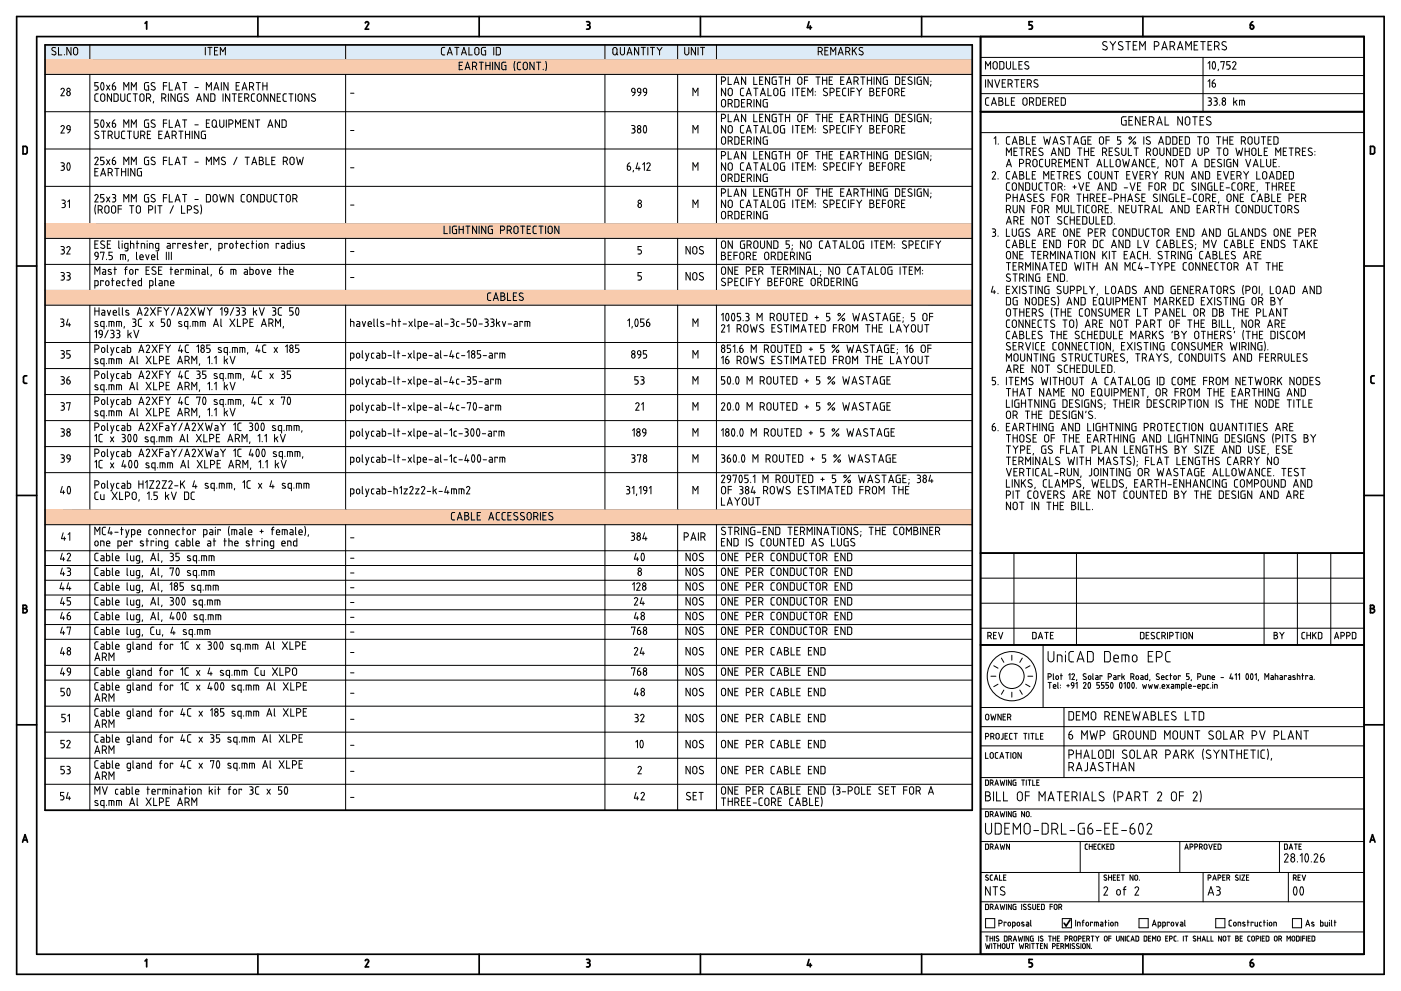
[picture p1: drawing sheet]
<svg xmlns="http://www.w3.org/2000/svg" width="420mm" height="297mm" viewBox="0 0 420 297" stroke-linecap="round" stroke-linejoin="round" font-family="sans-serif">
<g fill="none" stroke="#000" stroke-width=".51">
<path d="M5 5h410.1v287h-410.1zM11 11h398.1v275h-398.1zM13.5 13.5h278.1v229.4h-278.1zM43.5 7l.5-.5v2.2M77.3 5v6M109.6 6.9a.51 .51 0 0 1 .6-.4 .51 .51 0 0 1 .3 .7l-.9 1.5h1M143.7 5v6M175.9 6.5h.5a.5 .5 0 0 1 .5 .5 .5 .5 0 0 1-.5 .5M176.2 7.5h.2M176.4 7.5l.4 .2v.8l-.9 .2M210.1 5v6M242.6 6.5l-.5 1.8h1.3"/>
<path d="M243 7.7v1M276.4 5v6M294.1 11v275M309.6 6.5h-1v1l.8 .1 .2 .4M309.6 8v.3M309.6 8.2l-.2 .5h-.8M342.8 5v6M375 7.5h.5a.58 .58 0 0 1 .6 .5 .58 .58 0 0 1-.5 .6 .58 .58 0 0 1-.6-.4zM375.7 6.5l-.5 .4-.2 .6M294.1 33.5h115M6.9 43.9h.8l.4 .2 .1 1.5-.3 .5h-1zM412.2 44.4v1.2"/>
<path d="M412.2 44.4l-.2-.4-1-.1v2.2h1l.2-.5M5 79.7h6M409.1 79.7h6M7.5 114.9h.5M7.5 112.6h.5M7.5 112.6l-.5 .5 .1 1.6 .4 .2M411.6 114.9h.5M411.6 112.6h.5M411.6 112.6l-.5 .5 .1 1.6 .4 .2M5 148.5h6M409.1 148.5h6M294.1 165.8h115"/>
<path d="M6.9 182.4h.6M7.5 181.4a.5 .5 0 0 1 .5 .5 .5 .5 0 0 1-.5 .5 .63 .63 0 0 1 .7 .6 .63 .63 0 0 1-.7 .7M7.5 181.4h-.6v2.3h.6M294.1 193.3h115M411 181.4h.6a.5 .5 0 0 1 .5 .5 .5 .5 0 0 1-.5 .5 .62 .62 0 0 1 .6 .6 .62 .62 0 0 1-.6 .7h-.6zM411 182.4h.6M5 217.3h6M409.1 217.3h6M6.8 252.4l.7-2.2 .8 2.2M7 251.8h1.1M410.9 252.4l.7-2.2 .8 2.2M411.1 251.8h1.1"/>
<path d="M320.9 275.7l-1.2 1.8-.6-.8M43.5 288.1l.5-.5v2.2M77.3 286v6M109.6 288a.51 .51 0 0 1 .6-.4 .51 .51 0 0 1 .3 .7M110.5 288.3l-.9 1.5h1M143.7 286v6M175.9 287.6h.5a.5 .5 0 0 1 .5 .5 .5 .5 0 0 1-.5 .5M175.9 289.8h.5M176.2 288.6h.2M176.4 288.6a.57 .57 0 0 1 .5 .7l-.5 .5M210.1 286v6M242.6 287.6l-.5 1.7h1.3"/>
<path d="M243 288.8v1M276.4 286v6M308.6 289.8h.5M309.6 287.6h-1v1h.8l.2 .5M309.6 289.1v.2M309.6 289.3l-.5 .5M342.8 286v6M375 288.6h.5a.58 .58 0 0 1 .6 .4 .58 .58 0 0 1-.5 .7 .58 .58 0 0 1-.6-.4zM375.7 287.6l-.5 .3-.2 .7"/>
</g>
<g fill="none" stroke="#000" stroke-width=".3">
<path d="M13.5 17.9h278.1M16.7 14.3a.6 .6 0 0 0-.9 0 .6 .6 0 0 0 0 .9l.7 .3a.57 .57 0 0 1 .1 .9 .57 .57 0 0 1-.8-.1l-.3-.1M17.5 14.2v2.3h1M19.3 16.3v.2M21.3 14.2v2.3l-1.3-2.3v2.3M22.2 14.4l.5-.2 .4 .2 .2 1.4a.63 .63 0 0 1-.6 .7 .63 .63 0 0 1-.7-.7zM26.9 13.5v4.4M61.6 14.2v2.3M62.3 14.2h1.3M62.9 14.2v2.3M64.3 15.2h.8M65.3 14.2h-1v2.3h1"/>
<path d="M66.1 16.5v-2.3l.7 1.3 .8-1.3v2.3M103.7 13.5v4.4M132.9 14.2l-.5 .5v1.3l.2 .4 .8 .1M132.9 14.2h.5M134.1 16.5l.8-2.3 .7 2.3M134.3 15.8h1.1M136.4 14.2h1.2M137 14.2v2.3M137.7 19.6h.8M138.4 16.5l.7-2.3 .8 2.3M138.6 15.8h1.1M138.7 18.6h-1v2.3h1"/>
<path d="M140.6 14.2v2.3h1M141.7 19.9h.6a.63 .63 0 0 0 .7-.6 .63 .63 0 0 0-.7-.7h-.6v2.3M142.5 19.9l.5 1M142.6 14.4l.4-.2 .5 .2 .1 1.4a.63 .63 0 0 1-.6 .7 .63 .63 0 0 1-.6-.7zM143.7 18.6h1.3M144.3 18.6v2.3M144.9 14.2h.7M144.9 14.2l-.5 .5v1.3l.2 .4 1 .1v-1.3h-.3M145.7 18.6v2.3M145.7 19.6h1.3M147 18.6v2.3M147.7 18.6v2.3"/>
<path d="M148.1 14.2v2.3M149.6 14.2h-.8v2.3h.8l.4-.3 .1-1.5-.5-.5M149.7 18.6v2.3l-1.2-2.3v2.3M151 18.6h.7M151 18.6l-.5 .5v1.5l.5 .3M151.3 19.6h.4v1.3h-.7M154.4 18.4a3.9 3.9 0 0 0 0 2.7M156.2 18.6l-.8 .1-.2 .4v1.5l1 .3M158.2 19.3v1M158.2 19.3a.63 .63 0 0 0-.7-.7 .63 .63 0 0 0-.6 .7v1a.63 .63 0 0 0 .6 .6 .63 .63 0 0 0 .7-.6M160.2 18.6v2.3l-1.3-2.3v2.3M160.9 18.6h1.3"/>
<path d="M161.5 18.6v2.3M163.7 18.4a3.9 3.9 0 0 1 0 2.7M181.4 13.5v4.4M184 14.4l.4-.2 .5 .2 .1 1.4a.63 .63 0 0 1-.6 .7 .63 .63 0 0 1-.6-.7zM184.8 16l.5 .5M186 14.2v1.6a.63 .63 0 0 0 .7 .7 .63 .63 0 0 0 .6-.7v-1.6M188 16.5l.8-2.3 .7 2.3M188.3 15.8h1M191.5 14.2v2.3l-1.2-2.3v2.3M192.3 14.2h1.2M192.9 14.2v2.3M194.3 14.2v2.3"/>
<path d="M195.1 14.2h1.2M195.7 14.2v2.3M197 14.2l.8 1M197.8 15.2v1.3M198.5 14.2l-.7 1M203.2 13.5v4.4M205.3 14.2v1.6a.63 .63 0 0 0 .7 .7 .63 .63 0 0 0 .6-.7v-1.6M208.6 14.2v2.3l-1.3-2.3v2.3M209.3 14.2v2.3M210.1 14.2h1.2M210.7 14.2v2.3M214.9 13.5v4.4"/>
<path d="M246 14.2h-.6v2.3M246 14.2a.63 .63 0 0 1 .6 .6 .63 .63 0 0 1-.6 .7h-.6M246.1 15.5l.5 1M247.4 15.2h.7M248.4 14.2h-1v2.3h1M249.1 16.5v-2.3l.8 1.3 .7-1.3v2.3M251.4 16.5l.7-2.3 .8 2.3M251.6 15.8h1.1M254.3 14.2h-.7v2.3M254.3 14.2a.63 .63 0 0 1 .6 .6 .63 .63 0 0 1-.6 .7h-.7M254.4 15.5l.5 1M255.6 14.2v2.3"/>
<path d="M256.1 15.1l.8 1.4M256.9 14.2l-1.3 1.4M258.8 14.3a.6 .6 0 0 0-.9 0 .6 .6 0 0 0 0 .9l.7 .3a.57 .57 0 0 1 .1 .9 .57 .57 0 0 1-.8-.1l-.3-.1M294.1 17.2h115M298 18.6l.4-.1 .5 .1 .2 1.5a.63 .63 0 0 1-.7 .6 .63 .63 0 0 1-.6-.6zM299.8 18.5h.8l.4 .2 .1 1.5-.3 .4-1 .1zM301.8 18.5v1.6a.63 .63 0 0 0 .6 .6 .63 .63 0 0 0 .7-.6v-1.6M303.8 18.5v2.2h1M305.6 19.5h.7M306.6 18.5h-1v2.2h1M308.4 18.6a.6 .6 0 0 0-.8-.1 .6 .6 0 0 0 0 .9l.7 .4a.57 .57 0 0 1 .1 .8 .57 .57 0 0 1-.9 0l-.2-.1M331.8 13.9a.63 .63 0 0 1 .1 1 .63 .63 0 0 1-1-.1l-.2-.1"/>
<path d="M331.9 12.6a.66 .66 0 0 0-.9-.1 .66 .66 0 0 0 0 1l.8 .4M332.9 12.5l.8 1.1M333.7 13.6v1.4M334.6 12.5l-.9 1.1M336.5 13.9a.63 .63 0 0 1 .1 1 .63 .63 0 0 1-.9-.1l-.3-.1M336.7 12.6a.66 .66 0 0 0-1-.1 .66 .66 0 0 0 0 1l.8 .4M337.6 12.5h1.4M338.3 12.5v2.5M339.9 13.6h.8M341 12.5h-1.1v2.5h1.1M341.8 15v-2.5l.8 1.3 .9-1.3v2.5M346.2 13.8l.7 .1a.69 .69 0 0 0 .7-.7 .69 .69 0 0 0-.7-.7h-.7v2.5"/>
<path d="M348.4 15l.8-2.5 .9 2.5M348.6 14.3h1.2M350.9 13.8l.7 .1a.69 .69 0 0 0 .7-.7 .69 .69 0 0 0-.7-.7h-.7v2.5M351.7 13.8l.6 1.2M353.1 15l.8-2.5 .9 2.5M353.4 14.3h1.2M355.6 15v-2.5l.9 1.3 .8-1.3v2.5M358.1 13.6h.9M359.2 12.5h-1.1v2.5h1.1M360.1 12.5h1.4M360.8 12.5v2.5M360.8 17.2v16.3"/>
<path d="M362.3 13.6h.8M362.3 19l.5-.5v2.2M363.4 12.5h-1.1v2.5h1.1M363.8 18.6l.1-.1a1.28 1.28 0 0 1 .5 1.9l-.2 .3a1.28 1.28 0 0 1-.5-1.9zM364.2 13.8l.7 .1a.69 .69 0 0 0 .7-.7 .69 .69 0 0 0-.7-.7h-.7v2.5M365.1 13.8l.5 1.2M366.2 18.7v-.2h1l-.5 2.2M367.5 13.9a.63 .63 0 0 1 .2 1 .63 .63 0 0 1-1-.1l-.2-.1M367.7 12.6a.66 .66 0 0 0-1-.1 .66 .66 0 0 0 .1 1l.7 .4M368.9 18.5h-1v1h.5a.64 .64 0 0 1 .5 .6 .64 .64 0 0 1-.5 .6h-.5M369.7 18.7a.5 .5 0 0 1 .7-.2 .5 .5 0 0 1 .2 .7l-.9 1.5h1M369.7 18.7v.1"/>
<path d="M13.5 33.5h278.1M13.5 22.3h278.1M18.3 26.8a.51 .51 0 0 1 .7-.3 .51 .51 0 0 1 .2 .7l-.9 1.5h1M18.3 38a.51 .51 0 0 1 .7-.3 .51 .51 0 0 1 .2 .7l-.9 1.5h1M20.1 37.9a.5 .5 0 0 1 .6-.3 .5 .5 0 0 1 .3 .5v.8l-.7-.1-.3-.4zM21 38.9l-.2 .6-.5 .4M26.9 22.3v44.7M28.9 25.8l.5 .2v.5M29.4 26.5l-.2 .4-.8 .1M29.4 28.1l-.7 .1-.3 .4 .1 1.5 .9 .3M29.4 35.9h-1v1h.5a.64 .64 0 0 1 .6 .7 .64 .64 0 0 1-.6 .6h-.5M29.4 24.7h-1v1.1h.5"/>
<path d="M29.6 39.4a.59 .59 0 0 0-.9 0 .59 .59 0 0 0 0 .9l.7 .3a.57 .57 0 0 1 .1 .9 .57 .57 0 0 1-.8-.1l-.3-.1M30.2 28.7v1.1a.63 .63 0 0 0 .6 .6 .63 .63 0 0 0 .6-.6v-1.1M30.2 28.8a.63 .63 0 0 1 .6-.7 .63 .63 0 0 1 .6 .7M30.4 39.3h1.3M30.4 24.9l.1-.1a1.28 1.28 0 0 1 .5 1.8l-.2 .4a1.28 1.28 0 0 1-.5-1.9zM30.4 36.1l.1-.1a1.28 1.28 0 0 1 .5 1.8l-.2 .3a1.28 1.28 0 0 1-.5-1.8zM31.1 39.3v2.3M31.9 25.5l1 1.5M31.9 36.7l1 1.5M32.9 25.5l-1 1.5M32.9 36.7l-1 1.5M33.4 28.1v2.3l-1.2-2.3v2.3"/>
<path d="M33.7 26.5a.5 .5 0 0 0 .5 .5 .5 .5 0 0 0 .5-.5M33.7 36.9h.5a.58 .58 0 0 1 .6 .5 .58 .58 0 0 1-.4 .7 .58 .58 0 0 1-.7-.4zM34.2 28.1h.7l.5 .3v1.5l-.2 .4-1 .1zM34.2 25.8h-.5v.7M34.2 25.8l.4 .2 .1 .5M34.4 39.3v1.6a.63 .63 0 0 0 .7 .7 .63 .63 0 0 0 .6-.7v-1.6M34.4 24.8l-.5 .3-.2 .7M34.4 35.9l-.5 .4-.2 .6M36.2 28.1v1.7a.63 .63 0 0 0 .6 .6 .63 .63 0 0 0 .6-.6v-1.7M37.1 27v-2.3l.8 1.3 .7-1.3v2.3M37.1 38.2v-2.3l.8 1.3 .7-1.3v2.3M37.4 39.3l-.7 .1-.3 .4 .1 1.5 .9 .3"/>
<path d="M38.2 39.3h1.2M38.8 39.3v2.3M39.2 28.1l-.8 .1-.2 .4 .1 1.5 .9 .3M39.4 27v-2.3l.7 1.3 .8-1.3v2.3M39.4 38.2v-2.3l.7 1.3 .8-1.3v2.3M39.9 28.1h1.3M40.2 39.3v1.6a.63 .63 0 0 0 .6 .7 .63 .63 0 0 0 .6-.7v-1.6M40.6 28.1v2.3M41.9 28.8a.63 .63 0 0 1 .7-.7 .63 .63 0 0 1 .6 .7M42 28.7v1.1M43.2 28.7v1.1a.63 .63 0 0 1-.6 .6 .63 .63 0 0 1-.7-.6M43.9 29.4h.7"/>
<path d="M44.2 25.8h.4v1.2l-1-.1-.3-.4M44.6 28.1a.63 .63 0 0 1 .6 .7 .63 .63 0 0 1-.6 .6M44.6 24.7l-.8 .1-.4 .2-.1 1.5M44.6 35.9h-.8l-.4 .3-.1 1.5 .3 .4 1 .1v-1.3h-.4M44.6 28.1h-.7v2.3M44.7 29.4l.5 1M45.2 39.3h-1v2.3h1M46.1 30.4l-.1 .5M46.3 26.1a.57 .57 0 0 1 .1 .8 .57 .57 0 0 1-.9 0l-.2-.1M46.3 37.2a.57 .57 0 0 1 .1 .9 .57 .57 0 0 1-.9 0l-.2-.2M46.4 24.9a.59 .59 0 0 0-.8-.1 .59 .59 0 0 0 0 .9l.7 .4M46.4 36.1a.59 .59 0 0 0-.8-.1 .59 .59 0 0 0 0 .9l.7 .3"/>
<path d="M48.5 29.4h.6a.63 .63 0 0 0 .7-.6 .63 .63 0 0 0-.7-.7h-.6v2.3M48.6 39.3h-1v2.3h1M49 25.8h1M49 36.9h1M49.3 29.4l.5 1M50 24.7h-1v2.3M50 35.9h-1v2.3M50.5 28.1v2.3M50.8 24.7v2.3h1M50.8 35.9v2.3h1M52.5 27l.8-2.3 .7 2.3M52.5 28.1v2.3l-1.2-2.3v2.3"/>
<path d="M52.5 38.2l.8-2.3 .7 2.3M52.7 26.4h1.1M52.7 37.5h1.1M53.6 39.3h1.3M54.3 39.3v2.3M54.5 28.1h-.7l-.5 .3v1.5l.2 .4 1 .1v-1.3h-.4M54.8 24.7h1.2M54.8 35.9h1.2M55.4 24.7v2.3M55.4 35.9v2.3M55.6 39.3v2.3M56.4 28.3a.59 .59 0 0 0-.9-.1 .59 .59 0 0 0 0 .9l.7 .3a.57 .57 0 0 1 .1 .9 .57 .57 0 0 1-.8 0l-.2-.2"/>
<path d="M56.9 39.3v2.3M57.6 39.3v2.3M58.4 26.2h1.1M58.4 37.4h1.1M58.9 30.4l.8-2.3 .8 2.3M59.2 29.8h1M59.6 39.3v2.3l-1.2-2.3v2.3M61.6 39.3h-.7l-.4 .3-.1 1.5 .2 .4 1 .1v-1.3h-.3M61.9 27v-2.3l.7 1.3 .8-1.3v2.3M61.9 36.9h.7M62.4 28.1v2.3l-1.2-2.3v2.3M62.9 35.9h-1v2.3h1"/>
<path d="M63.2 28.1h.7l.5 .3v1.5l-.2 .4-1 .1zM64.1 27l.8-2.3 .7 2.3M64.3 26.4h1.1M64.6 37.7l.5 .5M64.9 36.6a.63 .63 0 0 0-.6-.7 .63 .63 0 0 0-.7 .7v1a.63 .63 0 0 0 .7 .6 .63 .63 0 0 0 .6-.6M64.9 36.6v.9M65.9 35.9v1.7a.63 .63 0 0 0 .6 .6 .63 .63 0 0 0 .6-.6M66.4 24.7v2.3M66.9 28.1v2.3M67.1 35.9v1.6M67.9 35.9v2.3M68.4 24.7v2.3l-1.3-2.3v2.3"/>
<path d="M68.6 37.2h.7a.63 .63 0 0 0 .6-.6 .63 .63 0 0 0-.6-.7h-.7v2.3M68.9 28.1v2.3l-1.3-2.3v2.3M69.6 28.1h1.3M70.3 28.1v2.3M70.6 38.2v-2.3l.8 1.3 .7-1.3v2.3M70.8 25.8h.8M71.6 29.1h.8M71.8 24.7h-1v2.3h1M72.6 27l.7-2.3 .8 2.3M72.6 28.1h-1v2.3h1M72.8 26.4h1.1M72.9 36.9h.7"/>
<path d="M73.4 29.4h.6a.63 .63 0 0 0 .6-.6 .63 .63 0 0 0-.6-.7h-.6v2.3M73.9 35.9h-1v2.3h1M74.1 29.4l.5 1M74.8 26h.7a.63 .63 0 0 0 .6-.6 .63 .63 0 0 0-.6-.6l-.7-.1v2.3M75.6 26l.5 1M75.9 35.9v2.3l-1.3-2.3v2.3M76.4 28.1l-.8 .1-.2 .4 .1 1.5 .9 .3M76.6 35.9h1.3M76.8 24.7h1.3M77.1 28.7v1.1a.63 .63 0 0 0 .7 .6 .63 .63 0 0 0 .6-.6M77.1 28.8a.63 .63 0 0 1 .7-.7 .63 .63 0 0 1 .6 .7M77.3 35.9v2.3"/>
<path d="M77.4 24.7v2.3M78.4 28.7v1.1M78.8 25.8h1.3M78.8 24.7v2.3M80.1 24.7v2.3M80.3 38.2l.8-2.3 .7 2.3M80.4 28.1v2.3l-1.3-2.3v2.3M80.5 37.5h1.1M82.4 28.1v2.3l-1.3-2.3v2.3M83.1 29.1h.8M83.8 35.9v2.3l-1.2-2.3v2.3M84.1 28.1h-1v2.3h1"/>
<path d="M84.6 35.9h.7l.5 .3v1.5l-.2 .4-1 .1zM85.9 28.1l-.8 .1-.2 .4 .1 1.5 .9 .3M86.6 28.1h1.3M87.3 28.1v2.3M88.6 28.1v2.3M89.4 28.7v1.1a.63 .63 0 0 0 .6 .6 .63 .63 0 0 0 .6-.6v-1.1M89.4 28.8a.63 .63 0 0 1 .6-.7 .63 .63 0 0 1 .6 .7M92.6 28.1v2.3l-1.2-2.3v2.3M94.5 28.3a.6 .6 0 0 0-.9-.1 .6 .6 0 0 0 .1 .9l.7 .3a.57 .57 0 0 1 .1 .9 .57 .57 0 0 1-.9 0l-.2-.2M103.7 22.3v44.7M105.1 27.9h1.1M105.1 39.1h1.1"/>
<path d="M139.5 20.9l.7-2.3 .8 2.3M139.7 20.3h1.1M162.9 20.8v.1M181.4 22.3v44.7M189.4 37.6h.5a.5 .5 0 0 1 .5 .5 .5 .5 0 0 1-.5 .5M189.4 26.9v.3M189.4 27.2l.3 .4 .7 .1M189.4 26.9a.5 .5 0 0 1 .5-.5 .5 .5 0 0 1 .5 .5v.8M189.7 38.6h.2M189.9 38.6a.64 .64 0 0 1 .5 .6 .64 .64 0 0 1-.5 .7h-.5M190.4 27.7l-.2 .6-.5 .4M191.2 26.7a.5 .5 0 0 1 .6-.2 .5 .5 0 0 1 .4 .4v.8l-.8-.1-.2-.4z"/>
<path d="M192.2 27.7l-.2 .6-.6 .4M193.2 26.5a.5 .5 0 0 1 .7 .4v.8l-.7-.1-.3-.4zM193.2 37.7h.1a1.28 1.28 0 0 1 .5 1.8l-.2 .3a1.28 1.28 0 0 1-.5-1.8zM193.9 27.7l-.2 .6-.5 .4M203.2 22.3v44.7M207.8 28.7v-2.3l.8 1.3 .7-1.3v2.3M207.8 39.9v-2.3l.8 1.3 .7-1.3v2.3M214.9 22.3v44.7M216.4 24.3h.6a.63 .63 0 0 0 .6-.6 .63 .63 0 0 0-.6-.6h-.6v2.2M216.4 35.5h.6a.63 .63 0 0 0 .6-.6 .63 .63 0 0 0-.6-.7h-.6v2.3M216.5 30l.5-.2 .4 .2 .2 1.4a.63 .63 0 0 1-.6 .7 .63 .63 0 0 1-.6-.7zM217.6 26.4v2.3l-1.2-2.3v2.3"/>
<path d="M217.6 37.6v2.3l-1.2-2.3v2.3M218.4 31.1h.6a.63 .63 0 0 0 .6-.7 .63 .63 0 0 0-.6-.6h-.6v2.3M218.4 23.1v2.2h1M218.4 34.2v2.3h1M218.6 26.6l.4-.2 .4 .2 .2 1.5a.63 .63 0 0 1-.6 .6 .63 .63 0 0 1-.6-.6zM218.6 37.8l.4-.2 .4 .2 .2 1.4a.63 .63 0 0 1-.6 .7 .63 .63 0 0 1-.6-.7zM219.1 31.1l.5 1M220.1 25.3l.8-2.2 .7 2.2M220.1 36.5l.8-2.3 .7 2.3M220.3 24.7h1.1M220.3 35.9h1.1M220.4 29.8h.7l.4 .3 .1 1.5-.2 .4-1 .1z"/>
<path d="M222.4 30.8h.7M223.1 26.4l-.8 .1-.2 .4v1.5l1 .3M223.1 37.6l-.8 .1-.2 .4v1.5l1 .3M223.4 29.8h-1v2.3h1M223.6 23.1v2.2l-1.2-2.2v2.2M223.6 34.2v2.3l-1.2-2.3v2.3M223.8 28.7l.8-2.3 .7 2.3M223.8 39.9l.8-2.3 .7 2.3M224 28.1h1.1M224 39.2h1.1M224.1 31.1h.6a.63 .63 0 0 0 .7-.7 .63 .63 0 0 0-.7-.6h-.6v2.3M224.9 31.1l.5 1"/>
<path d="M226.1 23.1v2.2h1M226.1 34.2v2.3h1M226.1 26.4h1.2M226.1 37.6h1.2M226.1 29.8v2.3M226.7 26.4v2.3M226.7 37.6v2.3M227.8 24.1h.8M227.8 35.2h.8M228 28.7l.8-2.3 .8 2.3M228 39.9l.8-2.3 .8 2.3M228.1 29.8v2.3l-1.2-2.3v2.3"/>
<path d="M228.3 28.1h1M228.3 39.2h1M228.8 23.1h-1v2.2h1M228.8 34.2h-1v2.3h1M230.1 29.8h-.7l-.5 .3v1.5l.2 .4 1 .1v-1.3h-.4M230.3 26.4v2.3h1M230.3 37.6v2.3h1M230.8 23.1v2.2l-1.2-2.2v2.2M230.8 34.2v2.3l-1.2-2.3v2.3M231.6 23.6v1.2M231.6 34.7v1.3M232.2 26.6l.5-.2 .4 .2 .2 1.5a.63 .63 0 0 1-.6 .6 .63 .63 0 0 1-.6-.6z"/>
<path d="M232.2 37.8l.5-.2 .4 .2 .2 1.4a.63 .63 0 0 1-.6 .7 .63 .63 0 0 1-.6-.7zM232.4 24.1h.4v1.2l-1-.1-.2-.4M232.4 35.2h.4v1.3l-1-.1-.2-.4M232.8 23.1h-1l-.2 .5M232.8 34.2l-1 .1-.2 .4M233.6 23.1h1.2M233.6 34.2h1.2M234.2 23.1v2.2M234.2 34.2v2.3M235.3 26.4h-.7l-.5 .3v1.5l.2 .4 1 .1v-1.3h-.4M235.3 37.6h-.7l-.5 .3v1.5l.2 .4 1 .1v-1.3h-.4M235.6 24.1h1.2"/>
<path d="M235.6 23.1v2.2M235.6 34.2v2.3M235.6 35.2h1.2M236.8 23.1v2.2M236.8 34.2v2.3M237.7 26.4v2.3M237.7 37.6v2.3M238.5 26.4h1.3M238.5 37.6h1.3M239.1 26.4v2.3M239.1 37.6v2.3M239.2 35.9v-1a.63 .63 0 0 1 .7-.7 .63 .63 0 0 1 .6 .7v1"/>
<path d="M239.2 35.9a.63 .63 0 0 0 .7 .6 .63 .63 0 0 0 .6-.6M239.4 23.2l.5-.1 .4 .1 .2 1.5a.63 .63 0 0 1-.6 .6 .63 .63 0 0 1-.7-.6zM240.5 27.4h.8M240.5 38.6h.8M241.3 24.1h1M241.3 35.2h1M241.5 26.4h-1v2.3h1M241.5 37.6h-1v2.3h1M242.3 23.1h-1v2.2M242.3 34.2h-1v2.3M242.3 28.7v-2.3l.7 1.3 .8-1.3v2.3M242.3 39.9v-2.3l.7 1.3 .8-1.3v2.3"/>
<path d="M244.5 27.4v.2M244.5 28.4v.2M244.5 38.6v.1M244.5 39.6v.2M244.7 23.1h1.2M244.7 34.2h1.2M245.3 23.1v2.2M245.3 34.2v2.3M246.7 24.1h1.2M246.7 23.1v2.2M246.7 34.2v2.3M246.7 35.2h1.2"/>
<path d="M247.9 23.1v2.2M247.9 34.2v2.3M248.1 26.6a.6 .6 0 0 0-.9-.1 .6 .6 0 0 0 0 .9l.7 .3a.57 .57 0 0 1 .1 .9 .57 .57 0 0 1-.8 0l-.3-.2M248.1 37.7a.6 .6 0 0 0-.9 0 .6 .6 0 0 0 0 .9l.7 .3a.57 .57 0 0 1 .1 .9 .57 .57 0 0 1-.8 0l-.3-.2M248.7 24.1h.7M248.7 35.2h.7M248.9 27.7h.7a.63 .63 0 0 0 .6-.6 .63 .63 0 0 0-.6-.7h-.7v2.3M248.9 38.9h.7a.63 .63 0 0 0 .6-.7 .63 .63 0 0 0-.6-.6h-.7v2.3M249.7 23.1h-1v2.2h1M249.7 34.2h-1v2.3h1M250.9 27.4h.8M250.9 38.6h.8"/>
<path d="M251.9 26.4h-1v2.3h1M251.9 37.6h-1v2.3h1M252.1 24.1h.8M252.1 35.2h.8M253.1 23.1h-1v2.2h1M253.1 34.2h-1v2.3h1M253.7 26.4l-.8 .1-.2 .4 .1 1.5 .9 .3M253.7 37.6l-.8 .1-.2 .4 .1 1.5 .9 .3M253.9 25.3l.7-2.2 .8 2.2M253.9 36.5l.7-2.3 .8 2.3M254.1 24.7h1.1M254.1 35.9h1.1"/>
<path d="M254.4 26.4v2.3M254.4 37.6v2.3M255.2 27.4h1M255.2 38.6h1M256.1 24.3h.7a.63 .63 0 0 0 .6-.6 .63 .63 0 0 0-.6-.6h-.7v2.2M256.1 35.5h.7a.63 .63 0 0 0 .6-.6 .63 .63 0 0 0-.6-.7h-.7v2.3M256.2 26.4h-1v2.3M256.2 37.6h-1v2.3M256.9 24.3l.5 1M256.9 35.5l.5 1M256.9 26.4l.8 1M256.9 37.6l.8 1"/>
<path d="M257.7 27.4v1.3M257.7 38.6v1.3M258.1 23.1h1.3M258.1 34.2h1.3M258.4 26.4l-.7 1M258.4 37.6l-.7 1M258.8 23.1v2.2M258.8 34.2v2.3M260.1 24.1h1.3M260.1 23.1v2.2M260.1 34.2v2.3M260.1 35.2h1.3"/>
<path d="M260.9 26.4h.6a.5 .5 0 0 1 .5 .5 .5 .5 0 0 1-.5 .5 .63 .63 0 0 1 .6 .7 .63 .63 0 0 1-.6 .6h-.6zM260.9 37.6h.6a.5 .5 0 0 1 .5 .5 .5 .5 0 0 1-.5 .5 .63 .63 0 0 1 .6 .7 .63 .63 0 0 1-.6 .6h-.6zM260.9 27.4h.6M260.9 38.6h.6M261.4 23.1v2.2M261.4 34.2v2.3M262.1 23.1v2.2M262.1 34.2v2.3M262.9 27.4h.7M262.9 38.6h.7M263.9 26.4h-1v2.3h1M263.9 37.6h-1v2.3h1"/>
<path d="M264.1 23.1v2.2l-1.2-2.2v2.2M264.1 34.2v2.3l-1.2-2.3v2.3M264.6 27.4h1M264.6 38.6h1M265.6 26.4h-1v2.3M265.6 37.6h-1v2.3M266.1 23.1h-.7l-.5 .2v1.5l.2 .4 1 .1v-1.2h-.4M266.1 34.2h-.7l-.5 .3v1.5l.2 .4 1 .1v-1.3h-.4M266.6 26.6l.4-.2 .4 .2 .2 1.5a.63 .63 0 0 1-.6 .6 .63 .63 0 0 1-.6-.6zM266.6 37.8l.4-.2 .4 .2 .2 1.4a.63 .63 0 0 1-.6 .7 .63 .63 0 0 1-.6-.7zM268.4 27.7h.6a.63 .63 0 0 0 .6-.6 .63 .63 0 0 0-.6-.7h-.6v2.3M268.4 38.9h.6a.63 .63 0 0 0 .6-.7 .63 .63 0 0 0-.6-.6h-.6v2.3"/>
<path d="M268.6 23.1h.7l.4 .2 .1 1.5-.2 .4-1 .1zM268.6 34.2h.7l.4 .3 .1 1.5-.2 .4-1 .1zM269.1 27.7l.5 1M269.1 38.9l.5 1M270.4 27.4h.7M270.4 38.6h.7M270.6 24.1h.7M270.6 35.2h.7M271.4 26.4h-1v2.3h1M271.4 37.6h-1v2.3h1M271.6 23.1h-1v2.2h1M271.6 34.2h-1v2.3h1"/>
<path d="M273.4 23.2a.59 .59 0 0 0-.8-.1 .59 .59 0 0 0 0 .9l.7 .4a.57 .57 0 0 1 .1 .8 .57 .57 0 0 1-.9 0l-.2-.1M273.4 34.4a.59 .59 0 0 0-.8-.1 .59 .59 0 0 0 0 .9l.7 .3a.57 .57 0 0 1 .1 .9 .57 .57 0 0 1-.9 0l-.2-.2M274.3 23.1v2.2M274.3 34.2v2.3M276.3 23.1h-.7l-.5 .2v1.5l.2 .4 1 .1v-1.2h-.4M276.3 34.2h-.7l-.5 .3v1.5l.2 .4 1 .1v-1.3h-.4M278.3 34.2v2.3l-1.2-2.3v2.3M278.3 23.1v2.2l-1.2-2.2v2.2M279.2 25.3l-.1 .5M279.2 24.3v.1M279.2 35.5v.1M279.2 36.5l-.1 .5"/>
<path d="M294.1 22.6h115M294.1 28.1h115M294.1 33.5h115M294.1 39.8h115M295.6 20.7v-2.2l.7 1.2 .8-1.2v2.2M295.6 23.9v2.2M296.6 29.3l-.8 .1-.2 .4v1.5l1 .3M297.3 31.6l.8-2.3 .7 2.3M297.5 30.9h1.1M297.6 23.9v2.2l-1.3-2.2v2.2M298.3 23.9l.8 2.2 .7-2.2M299.6 29.3h.6a.5 .5 0 0 1 .5 .5 .5 .5 0 0 1-.5 .5 .62 .62 0 0 1 .6 .6 .62 .62 0 0 1-.6 .7h-.6z"/>
<path d="M299.6 30.3h.6M300.6 24.9h.7M301.6 23.9h-1v2.2h1M301.6 29.3v2.3h1M302.3 25.1h.6a.63 .63 0 0 0 .7-.6 .63 .63 0 0 0-.7-.6h-.6v2.2M303.1 25.1l.5 1M303.3 30.3h.8M304.3 23.9h1.3M304.3 29.3h-1v2.3h1M304.9 23.9v2.2M306.3 24.9h.8M306.9 29.5l.5-.2 .4 .2 .2 1.4a.63 .63 0 0 1-.6 .7 .63 .63 0 0 1-.6-.7z"/>
<path d="M307.3 23.9h-1v2.2h1M308.1 25.1h.6a.63 .63 0 0 0 .6-.6 .63 .63 0 0 0-.6-.6h-.6v2.2M308.8 30.6h.6a.63 .63 0 0 0 .6-.7 .63 .63 0 0 0-.6-.6h-.6v2.3M308.8 25.1l.5 1M309.5 30.6l.5 1M310.8 29.3h.7l.4 .3 .1 1.5-.2 .4-1 .1zM311.2 24a.59 .59 0 0 0-.9 0 .59 .59 0 0 0 0 .8l.8 .4a.57 .57 0 0 1 .1 .8 .57 .57 0 0 1-.9 0l-.2-.1M312.8 30.3h.7M313.8 29.3h-1v2.3h1M314.5 30.6h.6a.63 .63 0 0 0 .7-.7 .63 .63 0 0 0-.7-.6h-.6v2.3M315.3 30.6l.5 1M316.5 30.3h.8"/>
<path d="M317.5 29.3h-1v2.3h1M318.3 29.3h.7l.4 .3 .1 1.5-.2 .4-1 .1zM337.7 35h-.8l-.5 .3-.1 1.6 .3 .5 1.1 .1v-1.4h-.4M338.6 36.1h.8M339.7 35h-1.1v2.5h1.1M341.9 35v2.5l-1.4-2.5v2.5M342.7 36.1h.9M343.9 35h-1.2v2.5h1.2M344.7 36.4h.7a.69 .69 0 0 0 .7-.7 .69 .69 0 0 0-.7-.7h-.7v2.5M345.5 36.4l.6 1.1M346.9 37.5l.8-2.5 .9 2.5M347.1 36.8h1.2"/>
<path d="M349.4 35v2.5h1.1M354.6 35v2.5l-1.4-2.5v2.5M355.6 35.2l.5-.2 .5 .2 .2 1.6a.69 .69 0 0 1-.7 .7 .69 .69 0 0 1-.7-.7zM357.7 35h1.4M358.4 35v2.5M359.9 36.1h.8M361 35h-1.1v2.5h1.1M362.3 29.3h.5a.5 .5 0 0 1 .5 .5 .5 .5 0 0 1-.5 .5M362.3 24.4l.5-.5v2.2M362.5 30.3h.3M362.8 30.3a.57 .57 0 0 1 .5 .8l-.3 .4-.7 .1M363.1 35.1a.66 .66 0 0 0-1 0 .66 .66 0 0 0 0 .9l.8 .4a.63 .63 0 0 1 .1 1 .63 .63 0 0 1-.9 0l-.3-.2"/>
<path d="M363.5 24.9h.5M364 24.9a.58 .58 0 0 1 .7 .5 .58 .58 0 0 1-.5 .6 .58 .58 0 0 1-.7-.4v-.7M364 29.3h.5a.5 .5 0 0 1 .5 .5 .5 .5 0 0 1-.5 .5M364.3 30.3h.2M364.3 23.9l-.5 .4-.3 .6M364.5 30.3l.5 .3v.7l-1 .3M365.4 20.7l-.1 .5M365.8 31.4v.2M370 29.3v2.3M370.4 30.5l.6 1.1M371 30.1l-1 .7M371.7 31.6v-1.5h1.3l.2 1.5"/>
<path d="M372.5 30.1v1.5M13.5 44.7h278.1M13.5 55.9h278.1M18.3 48.8h.5a.5 .5 0 0 1 .5 .5 .5 .5 0 0 1-.5 .5M18.5 49.8h.3M18.6 60h.5a.5 .5 0 0 1 .5 .5 .5 .5 0 0 1-.5 .5M18.8 49.8a.64 .64 0 0 1 .5 .6 .64 .64 0 0 1-.5 .6l-.5 .1M20.3 48.9l.1-.1a1.28 1.28 0 0 1 .5 1.9l-.2 .3a1.28 1.28 0 0 1-.5-1.8zM28.4 47.5a.5 .5 0 0 1 .7-.4 .5 .5 0 0 1 .3 .8l-1 1.5h1M28.4 58.7a.5 .5 0 0 1 .7-.4 .5 .5 0 0 1 .3 .7l-1 1.5h1M28.4 51.5h.8M29.4 50.5h-1v2.2h1"/>
<path d="M30.2 52.7l.7-2.2 .8 2.2M30.4 52.1h1.1M31.2 47.1h-1v1h.5a.64 .64 0 0 1 .5 .6 .64 .64 0 0 1-.5 .7h-.5M31.2 58.3h-1v1l.7 .1 .3 .4M31.2 59.8l-.3 .7h-.7M31.9 47.9l1 1.5M31.9 59l1 1.5M32.4 40.6h.7a.63 .63 0 0 0 .6-.7 .63 .63 0 0 0-.6-.6h-.7v2.3M32.4 51.7h.7a.63 .63 0 0 0 .6-.6 .63 .63 0 0 0-.6-.6h-.7v2.2M32.9 47.9l-1 1.5M32.9 59l-1 1.5M33.2 40.6l.5 1"/>
<path d="M33.2 51.7l.5 1M33.7 48.1h.5a.58 .58 0 0 1 .6 .5 .58 .58 0 0 1-.4 .6 .58 .58 0 0 1-.7-.3zM33.7 58.3h.5M34 59.3h.2M34.2 58.3a.5 .5 0 0 1 .5 .5 .5 .5 0 0 1-.5 .5M34.2 59.3l.5 .5M34.4 50.5h1.3M34.4 47.1l-.5 .4-.2 .6M34.7 59.8l-.3 .7h-.7M35.1 50.5v2.2M36.4 50.5v2.2M36.4 51.5h1.3"/>
<path d="M37.1 49.4v-2.3l.8 1.3 .7-1.3v2.3M37.7 50.5v2.2M38.4 50.5v2.2M39.4 49.4v-2.3l.7 1.3 .8-1.3v2.3M40.4 50.5v2.2l-1.2-2.2v2.2M42.2 40.6h.6a.63 .63 0 0 0 .6-.7 .63 .63 0 0 0-.6-.6h-.6v2.3M42.4 50.5h-.7l-.4 .2-.1 1.5 .2 .5h1v-1.2h-.3M42.9 40.6l.5 1M43.8 58.3h.8M43.8 58.3l-.5 .5v1.2l.3 .5h1v-1.2h-.4M44.2 40.3h.7M44.6 47.1h-.8l-.4 .3-.1 1.5 .3 .4 1 .1v-1.3h-.4"/>
<path d="M46.3 48.4a.57 .57 0 0 1 .1 .9 .57 .57 0 0 1-.9-.1l-.2-.1M46.3 59.6a.57 .57 0 0 1 .1 .8 .57 .57 0 0 1-.9 0l-.2-.1M46.4 47.2a.59 .59 0 0 0-.8 0 .59 .59 0 0 0 0 .9l.7 .3M46.4 58.4a.59 .59 0 0 0-.8 0 .59 .59 0 0 0 0 .8l.7 .4M47.6 40.3h.8M49 48.1h1M49 59.3h1M49.4 41.6l.7-2.3 .8 2.3M49.6 40.9h1.1M50 47.1h-1v2.3M50 58.3h-1v2.2M50.8 47.1v2.3h1"/>
<path d="M50.8 58.3v2.2h1M51.6 40.6h.7a.63 .63 0 0 0 .6-.7 .63 .63 0 0 0-.6-.6h-.7v2.3M52.4 40.6l.5 1M52.5 49.4l.8-2.3 .7 2.3M52.7 48.7h1.1M52.7 59.9h1.1M54.8 47.1h1.2M54.8 58.3h1.2M55.4 47.1v2.3M55.4 58.3v2.2M55.6 40.3h1.3M58.4 59.8h1.1"/>
<path d="M58.4 48.6h1.1M61.9 49.4v-2.3l.7 1.3 .8-1.3v2.3M62.6 58.3l.5 .5v1.5l-.5 .2h-.7v-2.2h.7M64.1 58.5l.4-.2 .5 .2 .1 1.4a.63 .63 0 0 1-.6 .6 .63 .63 0 0 1-.6-.6zM64.1 49.4v-2.3l.8 1.3 .7-1.3v2.3M65.9 58.3l.5 2.2 .5-1.5 .5 1.5 .5-2.2M67.4 48.4a.57 .57 0 0 1 .1 .9 .57 .57 0 0 1-.9-.1l-.2-.1M67.5 47.2a.59 .59 0 0 0-.9 0 .59 .59 0 0 0 .1 .9l.7 .3M69.9 58.3v2.2l-1.3-2.2v2.2M71.1 47.1l-1 2.3M72.8 58.3l-.4 .2-.1 1.5 .3 .5h.7M72.8 58.3h.5"/>
<path d="M73.5 47.1h1.3M74.1 47.1v2.3M74.3 58.5l.4-.2 .4 .2 .2 1.4a.63 .63 0 0 1-.6 .6 .63 .63 0 0 1-.6-.6zM75.5 49.4l.8-2.3 .7 2.3M75.7 48.7h1.1M77.3 58.3v2.2l-1.2-2.2v2.2M77.8 48.1h.6M78.4 47.1h-.6v2.3h.6M78.4 47.1a.5 .5 0 0 1 .5 .5 .5 .5 0 0 1-.5 .5 .63 .63 0 0 1 .6 .6 .63 .63 0 0 1-.6 .7M78.8 58.3l.5 .5v1.5l-.5 .2h-.7v-2.2h.7M79.8 47.1v2.3h1M80.1 58.3v1.6a.63 .63 0 0 0 .6 .6 .63 .63 0 0 0 .6-.6v-1.6"/>
<path d="M81.5 48.1h.8M82.5 47.1h-1v2.3h1M82.6 58.3h.5M82.6 58.3l-.5 .2v1.5l.2 .5h.8M83.8 58.3h1.3M84.5 58.3v2.2M85 48.4h.6a.63 .63 0 0 0 .6-.7 .63 .63 0 0 0-.6-.6h-.6v2.3M85.7 48.3l.5 1.1M86 58.5l.5-.2 .4 .2 .2 1.4a.63 .63 0 0 1-.6 .6 .63 .63 0 0 1-.7-.6zM87.1 47.3l.5-.2 .4 .2 .2 1.4a.63 .63 0 0 1-.6 .7 .63 .63 0 0 1-.6-.7zM88.5 58.3a.63 .63 0 0 1 .6 .6 .63 .63 0 0 1-.6 .6h-.7M88.5 58.3h-.7v2.2"/>
<path d="M88.6 59.5l.5 1M89 47.1l.5 2.3 .5-1.5 .4 1.5 .6-2.3M105.1 50.3h1.1M188.1 49.8l.8 .1 .2 .4M188.1 49.8v.7a.5 .5 0 0 0 .5 .5 .5 .5 0 0 0 .5-.5M188.9 48.8l-.6 .4-.2 .6M189.1 50.3v.2M190 51.1l-.1 .4M191.2 48.8l-.4 1.7h1.2M191.6 50v1.1M192.7 49.3l.6-.5v2.3M194 49.2a.51 .51 0 0 1 .7-.4 .51 .51 0 0 1 .2 .7l-.9 1.6h1"/>
<path d="M207.8 51.1v-2.3l.8 1.2 .7-1.2v2.3M216.4 42.6v-1a.63 .63 0 0 1 .6-.6 .63 .63 0 0 1 .6 .6v1M216.4 57.8h.6a.63 .63 0 0 0 .6-.6 .63 .63 0 0 0-.6-.6h-.6v2.2M216.4 46.7h.6M216.4 42.6a.63 .63 0 0 0 .6 .6 .63 .63 0 0 0 .6-.6M216.5 52.4l.5-.2 .4 .2 .2 1.4a.63 .63 0 0 1-.6 .6 .63 .63 0 0 1-.6-.6zM217 46.7a.63 .63 0 0 0 .6-.7 .63 .63 0 0 0-.6-.6h-.6v2.3M217.6 48.8v2.3l-1.2-2.3v2.3M217.6 60v2.2l-1.2-2.2v2.2M218.4 50.4a.63 .63 0 0 0 .6 .6 .63 .63 0 0 0 .6-.6M218.4 50.4v-1a.63 .63 0 0 1 .6-.6 .63 .63 0 0 1 .6 .6v1M218.4 53.4h.6a.63 .63 0 0 0 .6-.6 .63 .63 0 0 0-.6-.6h-.6v2.2"/>
<path d="M218.4 42.2h.6M218.4 45.4v2.3h1M218.4 56.6v2.2h1M219 42.2a.63 .63 0 0 0 .6-.6 .63 .63 0 0 0-.6-.6h-.6v2.2M219.1 42.2l.5 1M219.1 53.4l.5 1M220.1 47.7l.8-2.3 .7 2.3M220.1 58.8l.8-2.2 .7 2.2M220.3 47.1h1.1M220.3 58.2h1.1M220.4 41h.7l.4 .2 .1 1.5-.2 .5h-1zM221.6 52.7l-.1 1.5-.4 .2h-.7v-2.2h1l.2 .5"/>
<path d="M222.4 42h.7M222.4 53.2h.7M223.1 48.8l-.8 .1-.2 .4v1.5l1 .3M223.1 60h-.8l-.2 .5v1.5l1 .2M223.4 41h-1v2.2h1M223.4 52.2h-1v2.2h1M223.6 45.4v2.3l-1.2-2.3v2.3M223.6 56.6v2.2l-1.2-2.2v2.2M223.8 51.1l.8-2.3 .7 2.3M224 50.4h1.1M224.1 53.4h.6a.63 .63 0 0 0 .7-.6 .63 .63 0 0 0-.7-.6h-.6v2.2M224.1 42.2h.6"/>
<path d="M224.7 42.2a.63 .63 0 0 0 .7-.6 .63 .63 0 0 0-.7-.6h-.6v2.2M224.9 42.2l.5 1M224.9 53.4l.5 1M226.1 45.4v2.3h1M226.1 56.6v2.2h1M226.1 48.8h1.2M226.1 60h1.2M226.1 41v2.2M226.1 52.2v2.2M226.7 48.8v2.3M226.7 60v2.2M227.8 46.4h.8"/>
<path d="M227.8 57.6h.8M228 51.1l.8-2.3 .8 2.3M228.1 41v2.2l-1.2-2.2v2.2M228.1 52.2v2.2l-1.2-2.2v2.2M228.3 50.4h1M228.8 45.4h-1v2.3h1M228.8 56.6h-1v2.2h1M228.9 52.7v1.2l.2 .5h1v-1.2h-.4M230.1 41h-.7l-.5 .2v1.5l.2 .5h1v-1.2h-.4M230.1 52.2h-1l-.2 .5M230.3 48.8v2.3h1M230.3 60v2.2h1"/>
<path d="M230.8 45.4v2.3l-1.2-2.3v2.3M230.8 56.6v2.2l-1.2-2.2v2.2M231.6 45.9v1.3M231.6 57.1v1.3M232.1 50.4v-1a.63 .63 0 0 1 .6-.6 .63 .63 0 0 1 .6 .6v1M232.1 50.4a.63 .63 0 0 0 .6 .6 .63 .63 0 0 0 .6-.6M232.4 46.4h.4v1.3l-1-.1-.2-.4M232.4 57.6h.4v1.2h-1l-.2-.5M232.8 45.4l-1 .1-.2 .4M232.8 56.6l-1 .1-.2 .4M233.6 45.4h1.2M233.6 56.6h1.2"/>
<path d="M234.2 45.4v2.3M234.2 56.6v2.2M235.3 48.8h-.7l-.5 .2v1.5l.2 .5 1 .1v-1.3h-.4M235.3 60h-.7l-.5 .2v1.5l.2 .5h1v-1.2h-.4M235.6 45.4v2.3M235.6 56.6v2.2M235.6 46.4h1.2M235.6 57.6h1.2M236.8 45.4v2.3M236.8 56.6v2.2M237.7 48.8v2.3M237.7 60v2.2"/>
<path d="M238.5 48.8h1.3M238.5 60h1.3M239.1 48.8v2.3M239.1 60v2.2M239.2 47.1v-1.1a.63 .63 0 0 1 .7-.6 .63 .63 0 0 1 .6 .6v1.1M239.2 47a.63 .63 0 0 0 .7 .7 .63 .63 0 0 0 .6-.7M239.4 56.8l.5-.2 .4 .2 .2 1.4a.63 .63 0 0 1-.6 .6 .63 .63 0 0 1-.7-.6zM240.5 49.8h.8M241.3 46.4h1M241.3 57.6h1M241.5 48.8h-1v2.3h1M241.5 60h-1v2.2h1"/>
<path d="M242.3 45.4h-1v2.3M242.3 56.6h-1v2.2M242.3 51.1v-2.3l.7 1.2 .8-1.2v2.3M244.5 49.8v.1M244.5 50.8v.1M244.7 45.4h1.2M244.7 56.6h1.2M245.3 45.4v2.3M245.3 56.6v2.2M246.7 45.4v2.3M246.7 56.6v2.2M246.7 46.4h1.2"/>
<path d="M246.7 57.6h1.2M247.9 45.4v2.3M247.9 56.6v2.2M248.1 48.9a.6 .6 0 0 0-.9 0 .6 .6 0 0 0 0 .8l.7 .4a.57 .57 0 0 1 .1 .9 .57 .57 0 0 1-.8-.1l-.3-.1M248.7 46.4h.7M248.7 57.6h.7M248.9 50h.7M249.6 50a.63 .63 0 0 0 .6-.6 .63 .63 0 0 0-.6-.6h-.7v2.3M249.7 45.4h-1v2.3h1M249.7 56.6h-1v2.2h1M250.9 49.8h.8M251.9 48.8h-1v2.3h1"/>
<path d="M251.9 60h-1v2.2h1M252.1 46.4h.8M252.1 57.6h.8M253.1 45.4h-1v2.3h1M253.1 56.6h-1v2.2h1M253.7 48.8l-.8 .1-.2 .4 .1 1.5 .9 .3M253.7 60h-.8l-.2 .5 .1 1.5 .9 .2M253.9 47.7l.7-2.3 .8 2.3M253.9 58.8l.7-2.2 .8 2.2M254.1 47.1h1.1M254.1 58.2h1.1M254.4 48.8v2.3"/>
<path d="M254.4 60v2.2M255.2 49.8h1M256.1 57.8h.7a.63 .63 0 0 0 .6-.6 .63 .63 0 0 0-.6-.6h-.7v2.2M256.1 46.7h.7M256.2 48.8h-1v2.3M256.2 60h-1v2.2M256.8 46.7a.63 .63 0 0 0 .6-.7 .63 .63 0 0 0-.6-.6h-.7v2.3M256.9 46.7l.5 1M256.9 57.8l.5 1M256.9 48.8l.8 1M256.9 60l.8 1M257.7 49.8v1.3"/>
<path d="M258.1 45.4h1.3M258.1 56.6h1.3M258.4 48.8l-.7 1M258.4 60l-.7 1M258.8 45.4v2.3M258.8 56.6v2.2M260.1 45.4v2.3M260.1 56.6v2.2M260.1 46.4h1.3M260.1 57.6h1.3M260.9 48.8h.6a.5 .5 0 0 1 .5 .5 .5 .5 0 0 1-.5 .5 .63 .63 0 0 1 .6 .6 .63 .63 0 0 1-.6 .7h-.6zM260.9 60h.6a.5 .5 0 0 1 .5 .5 .5 .5 0 0 1-.5 .5 .63 .63 0 0 1 .6 .6 .63 .63 0 0 1-.6 .6h-.6z"/>
<path d="M260.9 49.8h.6M261.4 45.4v2.3M261.4 56.6v2.2M262.1 45.4v2.3M262.1 56.6v2.2M262.9 49.8h.7M263.9 48.8h-1v2.3h1M263.9 60h-1v2.2h1M264.1 45.4v2.3l-1.2-2.3v2.3M264.1 56.6v2.2l-1.2-2.2v2.2M264.6 49.8h1M265.6 48.8h-1v2.3"/>
<path d="M265.6 60h-1v2.2M266.1 45.4h-.7l-.5 .3v1.5l.2 .4 1 .1v-1.3h-.4M266.1 56.6h-.7l-.5 .2v1.5l.2 .5h1v-1.2h-.4M266.4 50.4a.63 .63 0 0 0 .6 .6 .63 .63 0 0 0 .6-.6M266.4 50.4v-1a.63 .63 0 0 1 .6-.6 .63 .63 0 0 1 .6 .6v1M268.4 50h.6M268.6 45.4h.7l.4 .3 .1 1.5-.2 .4-1 .1zM268.6 56.6h.7l.4 .2 .1 1.5-.2 .5h-1zM269 50a.63 .63 0 0 0 .6-.6 .63 .63 0 0 0-.6-.6h-.6v2.3M269.1 50l.5 1.1M270.4 49.8h.7M270.6 46.4h.7"/>
<path d="M270.6 57.6h.7M271.4 48.8h-1v2.3h1M271.4 60h-1v2.2h1M271.6 45.4h-1v2.3h1M271.6 56.6h-1v2.2h1M272.6 46.4l.7 .3a.57 .57 0 0 1 .1 .9 .57 .57 0 0 1-.9 0l-.2-.2M273.4 45.5a.59 .59 0 0 0-.8 0 .59 .59 0 0 0 0 .9M273.4 56.7a.6 .6 0 0 0-.8 0 .6 .6 0 0 0 0 .9l.7 .3a.57 .57 0 0 1 .1 .9 .57 .57 0 0 1-.9-.1l-.2-.1M274.3 45.4v2.3M274.3 56.6v2.2M276.3 45.4h-.7l-.5 .3v1.5l.2 .4 1 .1v-1.3h-.4M276.3 56.6h-.7l-.5 .2v1.5l.2 .5h1v-1.2h-.4"/>
<path d="M278.3 45.4v2.3l-1.2-2.3v2.3M278.3 56.6v2.2l-1.2-2.2v2.2M279.2 46.7v.1M279.2 57.8v.2M279.2 47.7l-.1 .5M279.2 58.8l-.1 .6M297.6 51.8a.5 .5 0 0 1 .7-.3 .5 .5 0 0 1 .2 .7M298.1 41.5l.5-.5v2.2M298.5 52.2l-.9 1.5h1M299.3 53.6v.1M299.4 43.1v.1M301.8 46.6v-2.2l.8 1.2 .7-1.2v2.2"/>
<path d="M301.8 50l.8-2.2 .7 2.2M301.8 59.4h.7M302 49.4h1.1M302.4 59.4a.63 .63 0 0 0 .7-.6 .63 .63 0 0 0-.7-.6h-.6v2.2M302.8 41l-.7 .1-.3 .4 .1 1.5 .9 .2M302.8 51.4l-.7 .1-.3 .4 .1 1.5 .9 .3M302.8 54.8l-.7 .1-.3 .4 .1 1.5 .9 .2M303.6 43.2l.7-2.2 .8 2.2M303.6 53.7l.7-2.3 .8 2.3M303.8 55l.4-.2 .4 .2 .2 1.4a.63 .63 0 0 1-.6 .6 .63 .63 0 0 1-.6-.6zM303.8 42.6h1.1M303.8 53h1.1"/>
<path d="M303.8 58.2v2.2M303.8 59.2h1.3M304.1 45.4h.7M305.1 58.2v2.2M305.1 44.4h-1v2.2h1M305.8 49h.6a.63 .63 0 0 0 .6-.6 .63 .63 0 0 0-.6-.7l-.6 .1v2.2M305.8 41h.6a.5 .5 0 0 1 .5 .5 .5 .5 0 0 1-.5 .5 .62 .62 0 0 1 .7 .6 .62 .62 0 0 1-.6 .6h-.7zM305.8 51.4h.6a.5 .5 0 0 1 .5 .5 .5 .5 0 0 1-.5 .5 .63 .63 0 0 1 .7 .6 .63 .63 0 0 1-.6 .7h-.7zM305.8 42h.7M305.8 44.4h1.3M305.8 52.4h.7M306 59.8h1.1"/>
<path d="M306.5 44.4v2.2M306.8 54.8v2.2l-1.2-2.2v2.2M307.8 49h.6a.63 .63 0 0 0 .6-.6 .63 .63 0 0 0-.6-.7l-.6 .1v2.2M307.8 45.6h.6a.63 .63 0 0 0 .7-.6 .63 .63 0 0 0-.7-.6h-.6v2.2M307.8 41v2.2h1M307.8 51.4v2.3h1M308.3 54.8l.5 .5v1.5l-.5 .2M308.3 54.8h-.7v2.2h.7M308.5 49l.5 1M308.6 45.6l.5 1M309.2 58.3a.59 .59 0 0 0-.9-.1 .59 .59 0 0 0 .1 .9l.7 .4a.57 .57 0 0 1 .1 .8 .57 .57 0 0 1-.9 0l-.2-.1M309.6 54.8v1.6a.63 .63 0 0 0 .6 .6 .63 .63 0 0 0 .6-.6v-1.6"/>
<path d="M309.6 42h.7M309.6 52.4h.7M309.8 48.4v1M309.8 48.4a.63 .63 0 0 1 .6-.7 .63 .63 0 0 1 .6 .7v1a.63 .63 0 0 1-.6 .6 .63 .63 0 0 1-.6-.6M309.8 45.4h.8M310.1 59.2h.7M310.6 41h-1v2.2h1M310.6 51.4h-1v2.3h1M310.8 44.4h-1v2.2h1M311.1 58.2h-1v2.2h1M311.8 48.2v1.5l1 .3M312.6 54.8l-.8 .1-.2 .4v1.5l1 .2"/>
<path d="M312.7 44.5a.59 .59 0 0 0-.9-.1 .59 .59 0 0 0 0 .9l.8 .4a.57 .57 0 0 1 .1 .8 .57 .57 0 0 1-.9 0l-.2-.1M312.8 47.8h-.8l-.2 .4M313 58.3a.59 .59 0 0 0-.9-.1 .59 .59 0 0 0 0 .9l.7 .4a.57 .57 0 0 1 .1 .8 .57 .57 0 0 1-.8 0l-.3-.1M313 53.7v-2.3l.8 1.3 .7-1.3v2.3M313 41l.5 2.2 .5-1.5 .5 1.5 .5-2.2M313.3 54.8h1.3M313.5 47.8v1.6a.63 .63 0 0 0 .6 .6 .63 .63 0 0 0 .7-.6v-1.6M313.9 54.8v2.2M315.3 46.6l.7-2.2 .8 2.2M315.3 52.4h.7M315.5 46h1M315.5 55l.5-.2 .4 .2 .2 1.4a.63 .63 0 0 1-.6 .6 .63 .63 0 0 1-.7-.6z"/>
<path d="M315.5 49h.6a.63 .63 0 0 0 .7-.6 .63 .63 0 0 0-.7-.7l-.6 .1v2.2M315.5 59.2h1M315.8 43.2l.7-2.2 .8 2.2M316 42.6h1.1M316.3 49l.5 1M316.3 51.4h-1v2.3h1M316.5 58.2h-1v2.2M317 51.4h1.3M317.3 56h.7a.63 .63 0 0 0 .6-.6 .63 .63 0 0 0-.6-.6h-.7v2.2M317.4 58.4l.5-.2 .4 .2 .2 1.4a.63 .63 0 0 1-.6 .6 .63 .63 0 0 1-.6-.6zM317.5 48.7h.8M317.6 51.4v2.3"/>
<path d="M318.1 56l.5 1M318.5 47.8h-1v2.2h1M318.8 44.4v2.2l-1.3-2.2v2.2M319 52.7h.6M319.1 41.1a.59 .59 0 0 0-.8 0 .59 .59 0 0 0 0 .8l.7 .4a.57 .57 0 0 1 .1 .9 .57 .57 0 0 1-.9-.1l-.2-.1M319.3 50v-2.2l.7 1.2 .8-1.2v2.2M319.3 59.4h.6M319.3 55.8v.1M319.3 56.8v.1M319.6 52.7a.63 .63 0 0 0 .7-.7 .63 .63 0 0 0-.7-.6h-.6v2.3M319.8 52.7l.5 1M319.9 59.4a.63 .63 0 0 0 .6-.6 .63 .63 0 0 0-.6-.6h-.6v2.2"/>
<path d="M320 41h1.3M320 59.4l.5 1M320.6 41v2.2M320.8 44.9l-.3-.5h-1v2.2h.8l.4-.2 .1-1.5M321 52.4h.8M321.5 48.7h.8M321.8 56h1M322 43.2l.8-2.2 .7 2.2M322 51.4h-1v2.3h1M322.2 42.6h1.1M322.3 55.5v1.1M322.5 47.8h-1v2.2h1"/>
<path d="M323 58.2h1.2M323.2 44.4h1.3M323.5 54.8l.8 2.2 .7-2.2M323.6 58.2v2.2M323.8 44.4v2.2M323.9 51.5a.59 .59 0 0 0-.9 0 .59 .59 0 0 0 0 .9l.7 .3a.57 .57 0 0 1 .1 .9 .57 .57 0 0 1-.8 0l-.2-.2M324.5 47.8v2.2l-1.2-2.2v2.2M325 59.2h1.2M325 58.2v2.2M325.2 45.4h1.3M325.2 44.4v2.2M325.3 47.8h1.2"/>
<path d="M325.5 41h-.7l-.5 .2v1.5l.2 .5h1v-1.2h-.4M325.8 55.8h.7M325.9 47.8v2.2M326.2 58.2v2.2M326.3 42h.7M326.5 44.4v2.2M326.8 54.8h-1v2.2h1M327 59.4h.6M327.2 45.4h.8M327.3 41h-1v2.2h1M327.4 51.4l-.7 .1-.2 .4v1.5l.9 .3M327.6 59.4a.63 .63 0 0 0 .6-.6 .63 .63 0 0 0-.6-.6h-.6v2.2"/>
<path d="M327.7 59.4l.5 1M328.2 53a.63 .63 0 0 0 .6 .7 .63 .63 0 0 0 .7-.7M328.2 53v-1a.63 .63 0 0 1 .6-.6 .63 .63 0 0 1 .7 .6v1M328.2 44.4h-1v2.2h1M329 50l.7-2.2 .8 2.2M329 59.2h.7M329.2 49.4h1M329.2 57l.7-2.2 .8 2.2M329.4 56.4h1.1M329.7 42.6a.63 .63 0 0 0 .6 .6 .63 .63 0 0 0 .7-.6M329.7 42.6v-1a.63 .63 0 0 1 .6-.6 .63 .63 0 0 1 .7 .6v1M329.9 58.2h-.9v2.2h.9"/>
<path d="M330.2 51.4v1.6M330.2 53a.63 .63 0 0 0 .6 .7 .63 .63 0 0 0 .7-.7M330.6 45.6h.7a.63 .63 0 0 0 .6-.6 .63 .63 0 0 0-.6-.6h-.7v2.2M330.7 59.2h.7M331.2 47.8v2.2h1M331.4 45.6l.5 1M331.4 51.4v1.6M331.7 58.2h-1v2.2h1M331.7 42h1M332.5 59.7h1M332.6 45.4h.8M332.7 41h-1v2.2"/>
<path d="M332.7 54.8v2.2l-1.3-2.2v2.2M333 47.8v2.2h.9M333.5 54.8h.7l.4 .2 .1 1.5-.2 .5h-1zM333.5 51.4v2.3l-1.3-2.3v2.3M333.7 44.4h-1.1v2.2h1.1M334.2 51.4h1.2M334.2 59.4h.6M334.8 59.4a.63 .63 0 0 0 .7-.6 .63 .63 0 0 0-.7-.6h-.6v2.2M334.8 51.4v2.3M334.9 47.9l.4-.2 .5 .2 .2 1.5a.63 .63 0 0 1-.7 .6 .63 .63 0 0 1-.6-.6zM335.5 44.5a.59 .59 0 0 0-.9-.1 .59 .59 0 0 0 .1 .9l.7 .4a.57 .57 0 0 1 .1 .8 .57 .57 0 0 1-.9 0l-.2-.1M336.1 41h-.9v1h.4a.64 .64 0 0 1 .6 .6 .64 .64 0 0 1-.6 .6h-.4"/>
<path d="M336.2 58.2v2.2M336.2 59.2h1.3M336.4 44.4v1.6a.63 .63 0 0 0 .6 .6 .63 .63 0 0 0 .6-.6M336.7 47.8l.5 2.2 .5-1.5 .5 1.5 .5-2.2M337.1 56.3h1M337.5 58.2v2.2M337.7 44.4v1.6M337.9 52.4h.7M338.4 44.4v2.2h1M338.4 59.8h1.1M338.9 51.4h-1v2.3h1M338.9 54.8l.7 2.2 .8-2.2"/>
<path d="M339.4 50l.8-2.2 .8 2.2M339.6 51.4l.8 2.3 .7-2.3M339.7 49.4h1M340.1 44.4h1.3M340.6 41l-2 2.2M340.7 59.1l.7 .4a.57 .57 0 0 1 .1 .8 .57 .57 0 0 1-.8 0l-.2-.1M340.8 44.4v2.2M341.1 55.8h.8M341.6 58.3a.59 .59 0 0 0-.9-.1 .59 .59 0 0 0 0 .9M341.9 52.4h.7M342.1 54.8h-1v2.2h1M342.5 59.2h.7"/>
<path d="M342.9 51.4h-1v2.3h1M343 47.8v2.2l-1.3-2.2v2.2M343 41v2.2M343.5 58.2h-1v2.2h1M343.6 52.7h.7M343.7 48.2l.1 1.5 .9 .3M343.8 45.6h.7a.63 .63 0 0 0 .6-.6 .63 .63 0 0 0-.6-.6h-.7v2.2M344.3 52.7a.63 .63 0 0 0 .6-.7 .63 .63 0 0 0-.6-.6h-.7v2.3M344.4 52.7l.5 1M344.6 45.6l.5 1M344.6 55.8h1M344.7 47.8h-.7l-.3 .4"/>
<path d="M344.9 41.1a.59 .59 0 0 0-.9 0 .59 .59 0 0 0 0 .8l.7 .4a.57 .57 0 0 1 .2 .9 .57 .57 0 0 1-.9-.1l-.2-.1M345.5 48.7h.7M345.6 54.8h-1v2.2M345.7 51.4l.7 1M346 44.6l.5-.2 .4 .2 .2 1.4a.63 .63 0 0 1-.6 .6 .63 .63 0 0 1-.7-.6zM346.4 52.4v1.3M346.5 47.8h-1v2.2h1M346.5 55l.5-.2 .4 .2 .2 1.4a.63 .63 0 0 1-.6 .6 .63 .63 0 0 1-.7-.6zM347 58.3a.6 .6 0 0 0-.9-.1 .6 .6 0 0 0 .1 .9l.7 .4a.57 .57 0 0 1 .1 .8 .57 .57 0 0 1-.9 0l-.2-.1M347.2 51.4l-.8 1M347.3 50l-.1 .5M347.5 43.2l.7-2.2 .8 2.2"/>
<path d="M347.7 42.6h1M347.8 44.4v1.6a.63 .63 0 0 0 .7 .6 .63 .63 0 0 0 .6-.6v-1.6M347.9 58.2v2.2M348.3 56h.7a.63 .63 0 0 0 .6-.6 .63 .63 0 0 0-.6-.6h-.7v2.2M349.1 56l.5 1M349.6 52.7h.6M349.7 41h.8l.4 .2 .1 1.5-.3 .5h-1zM349.9 58.2v2.2l-1.2-2.2v2.2M350.2 52.7a.63 .63 0 0 0 .6-.7 .63 .63 0 0 0-.6-.6h-.6v2.3M350.3 52.7l.5 1M351 47.8v2.2l-1.2-2.2v2.2M351.1 44.4v2.2l-1.3-2.2v2.2"/>
<path d="M351.6 51.4v1.6M351.6 53a.63 .63 0 0 0 .6 .7 .63 .63 0 0 0 .6-.7M351.7 41h.8l.4 .2 .1 1.5-.3 .5h-1zM351.9 58.2h-.8l-.4 .2-.1 1.5 .3 .5h1v-1.2h-.4M352 54.8h.8l.4 .2 .1 1.5-.3 .5h-1zM352.7 58.2v2.2h1M352.8 51.4v1.6M353 48.4v1M353 48.4a.63 .63 0 0 0-.6-.7 .63 .63 0 0 0-.6 .7v1a.63 .63 0 0 0 .6 .6 .63 .63 0 0 0 .6-.6M353.1 44.9l-.3-.5h-1v2.2h.8l.4-.2 .1-1.5M353.7 42h.8M353.8 47.8h1.2"/>
<path d="M353.8 45.4h.8M354.4 47.8v2.2M354.4 59.2h.8M354.7 41h-1v2.2h1M354.8 44.4h-1v2.2h1M354.8 51.4v2.3l-1.2-2.3v2.3M355 54.8l-.7 .1-.3 .4 .1 1.5 .9 .2M355.4 58.2h-1v2.2h1M355.5 41h.7l.4 .2 .1 1.5-.2 .5h-1zM356.2 59.7h.9M356.8 44.9l-.2-.5h-1v2.2h.7l.5-.2v-1.5M357.3 53.7l.7-2.3 .8 2.3"/>
<path d="M357.5 50l.7-2.2 .8 2.2M357.5 53h1.1M357.7 49.4h1.1M358.6 54.9a.6 .6 0 0 0-.9 0 .6 .6 0 0 0 0 .9l.7 .3a.57 .57 0 0 1 .1 .9 .57 .57 0 0 1-.8-.1l-.2-.1M358.9 58.2h-.8l-.2 .5 .1 1.5 .9 .2M359.2 41h1.2M359.3 44.4v1.6a.63 .63 0 0 0 .6 .6 .63 .63 0 0 0 .6-.6v-1.6M359.5 54.8v2.2M359.8 41v2.2M359.8 58.4l.5-.2 .4 .2 .2 1.4a.63 .63 0 0 1-.6 .6 .63 .63 0 0 1-.7-.6zM360.8 51.4v2.3l-1.3-2.3v2.3M361.1 42.6v-1a.63 .63 0 0 1 .7-.6 .63 .63 0 0 1 .6 .6v1"/>
<path d="M361.1 42.6a.63 .63 0 0 0 .7 .6 .63 .63 0 0 0 .6-.6M361.3 45.6h.6a.63 .63 0 0 0 .6-.6 .63 .63 0 0 0-.6-.6h-.6v2.2M361.5 54.8v2.2l-1.3-2.2v2.2M361.5 51.4h.8l.4 .3 .1 1.5-.3 .4-1 .1zM361.7 59.4h.6M362.3 59.4a.63 .63 0 0 0 .6-.6 .63 .63 0 0 0-.6-.6h-.6v2.2M362.4 59.4l.5 1M362.6 48.2v1.5l-.4 .3h-.8v-2.2h1l.3 .4M363.4 48.7h.8M363.5 54.8h-.8l-.4 .2-.1 1.5 .3 .5h1v-1.2h-.4M363.6 59.2h.8M364.2 54.8v2.2h1"/>
<path d="M364.4 47.8h-1v2.2h1M364.7 58.2h-1.1v2.2h1.1M364.8 41h1.3M365 44.4h1.2M365.2 52.4h.8M365.5 41v2.2M365.6 44.4v2.2M366 55.8h.7M366.2 51.4h-1v2.3h1M366.3 47.9a.59 .59 0 0 0-.9-.1 .59 .59 0 0 0 0 .9l.7 .4a.57 .57 0 0 1 .1 .8 .57 .57 0 0 1-.8 0l-.2-.2M366.8 42h1.3M366.8 41v2.2"/>
<path d="M367 54.8h-1v2.2h1M367 51.4l.7 2.3 .8-2.3M367.1 44.6l.5-.2 .4 .2 .2 1.4a.63 .63 0 0 1-.6 .6 .63 .63 0 0 1-.6-.6zM367.2 47.8v2.2M367.7 56.3h1M367.9 48.2v1.3l.2 .4 1 .1v-1.3h-.3M368.1 41v2.2M368.8 42h.8M369.1 47.8h-1l-.2 .4M369.2 58.8v1M369.2 52.4h.8M369.2 58.8a.63 .63 0 0 0-.6-.6 .63 .63 0 0 0-.6 .6v1a.63 .63 0 0 0 .6 .6 .63 .63 0 0 0 .6-.6"/>
<path d="M369.8 41h-1v2.2h1M370.2 51.4h-1v2.3h1M370.5 54.8l-.8 .1-.2 .4v1.5l1 .2M370.6 44.4l.6 2.2 .4-1.5 .6 1.5 .5-2.2M371 52.7h.6M371.2 47.8v2.2l-1.3-2.2v2.2M371.2 58.2v2.2l-1.2-2.2v2.2M371.4 55l.4-.2 .5 .2 .2 1.4a.63 .63 0 0 1-.7 .6 .63 .63 0 0 1-.6-.6zM371.6 52.7a.63 .63 0 0 0 .6-.7 .63 .63 0 0 0-.6-.6h-.6v2.3M371.7 52.7l.5 1M372 59.2h.7M372.3 42.2h.6"/>
<path d="M372.9 42.2a.63 .63 0 0 0 .6-.6 .63 .63 0 0 0-.6-.6h-.6v2.2M373 58.2h-1v2.2h1M373 51.4l.7 1M373 42.2l.5 1M373.2 56h.6a.63 .63 0 0 0 .7-.6 .63 .63 0 0 0-.7-.6h-.6v2.2M373.4 45.4h1.2M373.4 44.4v2.2M373.6 47.8l.7 2.2 .8-2.2M373.7 52.4v1.3M374 56l.5 1M374.3 42.6v-1a.63 .63 0 0 1 .6-.6 .63 .63 0 0 1 .6 .6v1M374.3 42.6a.63 .63 0 0 0 .6 .6 .63 .63 0 0 0 .6-.6"/>
<path d="M374.5 51.4l-.8 1M374.6 44.4v2.2M375.2 55.8h.8M375.6 44.6l.4-.2 .5 .2 .2 1.4a.63 .63 0 0 1-.7 .6 .63 .63 0 0 1-.6-.6zM375.8 50l.8-2.2 .7 2.2M376 49.4h1.1M376.2 54.8h-1v2.2h1M376.3 42.6a.63 .63 0 0 0 .6 .6 .63 .63 0 0 0 .6-.6M376.3 41v1.6M376.4 58.2h-.7l-.3 .5 .1 1.5 .9 .2M376.9 51.4v2.3h1M377.1 57l-.1 .6"/>
<path d="M377.4 59.8h1M377.4 44.4v2.2h1M377.5 41v1.6M378.1 47.8v2.2h1M378.3 41h1.2M378.7 53v-1a.63 .63 0 0 1 .6-.6 .63 .63 0 0 1 .6 .6v1M378.7 53a.63 .63 0 0 0 .6 .7 .63 .63 0 0 0 .6-.7M378.9 41v2.2M379.2 45.4h.7M379.4 58.2h.6a.5 .5 0 0 1 .5 .5 .5 .5 0 0 1-.5 .5 .63 .63 0 0 1 .7 .6 .63 .63 0 0 1-.7 .6h-.6zM379.4 59.2h.6M379.5 54.8h1.3"/>
<path d="M379.8 47.8v1.6a.63 .63 0 0 0 .7 .6 .63 .63 0 0 0 .6-.6v-1.6M380.2 44.4h-1v2.2h1M380.2 54.8v2.2M380.3 42h.7M380.7 53.7l.7-2.3 .8 2.3M380.9 53h1.1M381.3 41h-1v2.2h1M381.4 58.2v2.2h1M381.5 55.8h1.3M381.5 54.8v2.2M381.8 48.7h.8M382 41h.8l.4 .2 .1 1.5-.3 .5h-1z"/>
<path d="M382.6 46.6v-2.2l.7 1.2 .8-1.2v2.2M382.8 54.8v2.2M382.8 47.8h-1v2.2h1M382.9 51.4h.8l.4 .3 .1 1.5-.3 .4-1 .1zM383.2 59.2h.7M383.5 56h.7a.63 .63 0 0 0 .6-.6 .63 .63 0 0 0-.6-.6h-.7v2.2M383.6 49.9v.1M384.2 58.2h-1v2.2h1M384.3 56l.5 1M384.9 45.4h.7M384.9 52.4h.8M385.5 55.8h.8"/>
<path d="M385.8 44.4h-.9v2.2h.9M385.9 51.4h-1v2.3h1M386.5 54.8h-1v2.2h1M386.6 44.4h1.2M386.6 59.4h.6M386.7 51.4h.7l.4 .3 .1 1.5-.2 .4-1 .1zM387.2 59.4a.63 .63 0 0 0 .6-.6 .63 .63 0 0 0-.6-.6h-.6v2.2M387.2 44.4v2.2M387.3 55.8h.7M388.3 54.8h-1v2.2h1M388.6 45.6h.6a.63 .63 0 0 0 .6-.6 .63 .63 0 0 0-.6-.6h-.6v2.2M388.6 59.2h.7"/>
<path d="M389.3 45.6l.5 1M389.6 58.2h-1v2.2h1M390.3 59.4h.7M390.6 45.4h.8M391 59.4a.63 .63 0 0 0 .6-.6 .63 .63 0 0 0-.6-.6h-.7v2.2M391.1 59.4l.5 1M391.6 44.4h-1v2.2h1M393.5 44.5a.59 .59 0 0 0-.9-.1 .59 .59 0 0 0 0 .9l.7 .4a.57 .57 0 0 1 .1 .8 .57 .57 0 0 1-.8 0l-.3-.1M394.3 45.4v.1M394.3 46.4v.1M13.5 67h278.1M13.5 71.5h278.1"/>
<path d="M13.5 79.2h278.1M18.3 73.9h.5a.5 .5 0 0 1 .5 .5 .5 .5 0 0 1-.5 .5M18.3 76.1h.5M18.5 74.9h.3M18.8 74.9l.4 .2 .1 .5-.5 .5M18.8 61h.3M19.1 61a.64 .64 0 0 1 .5 .6 .64 .64 0 0 1-.5 .6h-.5M20 74.3a.51 .51 0 0 1 .7-.4 .51 .51 0 0 1 .3 .7M20.3 60.5l.5-.5v2.2M21 74.6l-1 1.5h1M26.9 71.5v15.6M28.4 73.2h.8"/>
<path d="M28.7 75.6a.5 .5 0 0 1 .7 .5v.7h-.5a.67 .67 0 0 1-.5-.5 .67 .67 0 0 1 .3-.7zM28.7 61.4a3.9 3.9 0 0 0 0 2.8M29.4 76.8l-.2 .7-.5 .3M29.4 62.9h.7a.63 .63 0 0 0 .6-.6 .63 .63 0 0 0-.6-.6h-.7v2.2M29.4 72.2h-1v2.2h1M30.2 75.8v-.2h1l-.5 2.2M30.2 62.9l.5 1M31.3 72.3a.6 .6 0 0 0-.9 0 .6 .6 0 0 0 .1 .9l.7 .3a.57 .57 0 0 1 .1 .9 .57 .57 0 0 1-.9-.1l-.2-.1M31.6 61.8l.5-.1 .4 .1 .2 1.5a.63 .63 0 0 1-.6 .6 .63 .63 0 0 1-.7-.6zM31.9 77.7v.1M32.2 73.2h.7M33.2 72.2h-1v2.2h1"/>
<path d="M33.6 61.8l.5-.1 .4 .1 .2 1.5a.63 .63 0 0 1-.6 .6 .63 .63 0 0 1-.7-.6zM33.7 75.6h-1v1h.5a.64 .64 0 0 1 .5 .6 .64 .64 0 0 1-.5 .6h-.5M35.4 62.7h1M35.6 72.2v2l.3 .3M36.1 77.8v-1.5l1.3 .1 .2 1.4M36.4 61.7h-1v2.2M36.6 72.2v.1M36.6 73v1.4M36.9 76.3v1.5M37.1 60.5v-2.2l.8 1.2 .7-1.2v2.2M38.4 74.4l-1-.1v-1l.2-.3h.8v1.8l-.2 .4h-.7M38.5 77.8l-.1 .5"/>
<path d="M38.9 61.7h1.2M39.1 73l1 .1v1.3M39.1 72.2v2.2M39.4 60.5v-2.2l.7 1.2 .8-1.2v2.2M39.5 61.7v2.2M40.9 73h.7M40.9 75.6v2l.3 .2M41.1 61.8l.4-.1 .4 .1 .2 1.5a.63 .63 0 0 1-.6 .6 .63 .63 0 0 1-.6-.6zM41.1 72.2v2.2M41.9 77.5l.2 .3h.8M41.9 76.8a.53 .53 0 0 1 .7-.5 .53 .53 0 0 1 .3 .8h-.9M42 76.8v.6"/>
<path d="M42.4 74.4v-1.4h.6l.4 .3v1.1M43.7 76.3l.5 1.5 .5-1.5M44.1 72.2v.1M44.1 73v1.4M44.6 62.9h.6a.63 .63 0 0 0 .6-.6 .63 .63 0 0 0-.6-.6h-.6v2.2M44.9 74.4v-1.4h.6l.4 .3v1.1M45.4 77.1h1a.52 .52 0 0 0-.3-.7 .52 .52 0 0 0-.7 .4l.2 1h.8M46.6 61.7v2.2M47.2 77.6l.2 .2M47.2 75.6v2M47.3 61.7h1.3M47.6 74.4l-.9-.1-.1-1 .2-.3h.8v1.8l-.2 .4h-.6"/>
<path d="M47.9 61.7v2.2M49.9 75.6v2.2M50.2 73h.7l.2 .3v1.1h-.8l-.2-.3 .2-.3 .8-.1M50.6 75.6v2.2M51.4 75.6v2.2M52 61.7l-1 2.2M52.5 60.5l.8-2.2 .7 2.2M52.6 73.2v-.2h-.8v1.4M54.1 73.2v-.2h-.8v1.4M54.4 61.7v2.2h1.1M55.8 73.4v.3h-1M55.8 73.5a.5 .5 0 0 0-.5-.5 .5 .5 0 0 0-.5 .4l.2 1h.8"/>
<path d="M56.2 62.9h.6a.63 .63 0 0 0 .6-.6 .63 .63 0 0 0-.6-.6h-.6v2.2M57.4 73.1a.42 .42 0 0 0-.5-.1 .42 .42 0 0 0-.2 .6l.8 .4a.54 .54 0 0 1-.3 .5 .54 .54 0 0 1-.6-.2M58.3 73h.8M58.6 72.2v2.2M59.3 61.8a.6 .6 0 0 0-.9-.1 .6 .6 0 0 0 .1 .9l.7 .4a.57 .57 0 0 1 .1 .8 .57 .57 0 0 1-.9 0l-.2-.1M59.8 73.7h1v-.2a.5 .5 0 0 0-.5-.5 .5 .5 0 0 0-.5 .4l.2 1h.8M60.2 61.4a3.9 3.9 0 0 1 0 2.8M62.3 73.2v-.2h-.7v1.4M63.2 74.4l-.1 .6M65.6 74.4l1-.1v-1l-.1-.3h-.9v2.2M68.1 73.2v-.2h-.7v1.4M69 73.2a.5 .5 0 0 1 .5-.2 .5 .5 0 0 1 .4 .4v.6a.5 .5 0 0 1-.5 .5 .5 .5 0 0 1-.5-.5z"/>
<path d="M70.6 73h.8M70.9 72.2v2.2M73.1 73.4v.3h-1M73.1 73.5a.5 .5 0 0 0-.5-.5 .5 .5 0 0 0-.5 .4l.1 .9 .9 .1M74.6 73h-.5l-.2 .3v1l.7 .1M75.4 73h.7M75.6 72.2v2.2M76.9 72.2v.1M76.9 73v1.4M77.7 73.2a.5 .5 0 0 1 .6-.2 .5 .5 0 0 1 .3 .4v.6a.5 .5 0 0 1-.5 .5 .5 .5 0 0 1-.5-.5zM79.4 74.4v-1.4h.6l.4 .3v1.1M83.6 73.2v-.2h-.8v1.4"/>
<path d="M84.5 73h.6l.2 .3v1.1h-.8l-.2-.3 .2-.3 .8-.1M87.1 72.2v2.2h-.8l-.2-.3v-1l1-.1M87.8 72.2v.1M87.8 73v1.4M88.6 73v1.1l.4 .4M89.6 73v1.4h-.6M91.2 73.1a.42 .42 0 0 0-.6-.1 .42 .42 0 0 0-.1 .6l.8 .4a.54 .54 0 0 1-.4 .5 .54 .54 0 0 1-.6-.2M103.7 71.5v15.6M105.1 61.5h1.1M105.1 75.4h1.1M133.2 67.8v2.2h1M134.9 67.8v2.2"/>
<path d="M136.9 67.8h-.7l-.5 .2v1.5l.2 .5h1v-1.2h-.4M137.7 68.8h1.2M137.7 67.8v2.2M138.9 67.8v2.2M139.7 67.8h1.2M140.3 67.8v2.2M142.9 67.8v2.2l-1.2-2.2v2.2M143.7 67.8v2.2M145.7 67.8v2.2l-1.3-2.2v2.2M147.7 67.8h-.8l-.4 .2-.1 1.5 .3 .5h1v-1.2h-.4M150.1 69h.6a.63 .63 0 0 0 .7-.6 .63 .63 0 0 0-.7-.6h-.6v2.2M152.1 69h.6a.63 .63 0 0 0 .7-.6 .63 .63 0 0 0-.7-.6h-.6v2.2"/>
<path d="M152.9 69l.5 1M154.3 68l.4-.2 .5 .2 .2 1.4a.63 .63 0 0 1-.7 .6 .63 .63 0 0 1-.6-.6zM156.1 67.8h1.3M156.7 67.8v2.2M158.1 68.8h.8M159.1 67.8h-1v2.2h1M160.9 67.8h-.8l-.2 .5v1.5l1 .2M161.6 67.8h1.3M162.2 67.8v2.2M163.6 67.8v2.2M164.6 68l.4-.2 .4 .2 .2 1.4a.63 .63 0 0 1-.6 .6 .63 .63 0 0 1-.6-.6zM167.6 67.8v2.2l-1.2-2.2v2.2"/>
<path d="M181.4 71.5v15.6M191.3 76.1h.6M192.4 73.9h-1.1v1l.8 .1 .3 .4-.1 .5-.4 .2M203.2 71.5v15.6M207 73.9v2.2l-1.3-2.2v2.2M207.8 62.2v-2.2l.8 1.2 .7-1.2v2.2M207.9 74.1l.5-.2 .4 .2 .2 1.4a.63 .63 0 0 1-.6 .6 .63 .63 0 0 1-.7-.6zM210.7 75.2a.57 .57 0 0 1 .1 .8 .57 .57 0 0 1-.8 0l-.3-.1M210.9 74a.59 .59 0 0 0-.9 0 .59 .59 0 0 0 0 .8l.7 .4M214.9 71.5v15.6M216.4 75.6h.6a.5 .5 0 0 1 .5 .5 .5 .5 0 0 1-.5 .5 .63 .63 0 0 1 .6 .6 .63 .63 0 0 1-.6 .6h-.6zM216.4 76.6h.6"/>
<path d="M216.5 63.5l.5-.1 .4 .1 .2 1.5a.63 .63 0 0 1-.6 .6 .63 .63 0 0 1-.6-.6zM216.5 72.4l.5-.2 .4 .2 .2 1.4a.63 .63 0 0 1-.6 .7 .63 .63 0 0 1-.6-.7zM218.4 64.6h.6a.63 .63 0 0 0 .6-.6 .63 .63 0 0 0-.6-.6h-.6v2.2M218.4 76.6h.7M218.6 60.2l.4-.2 .4 .2 .2 1.4a.63 .63 0 0 1-.6 .6 .63 .63 0 0 1-.6-.6zM219.1 64.6l.5 1M219.4 75.6h-1v2.2h1M219.6 72.2v2.2l-1.2-2.2v2.2M220.1 76.6h1M220.4 63.4h.7l.4 .2 .1 1.5-.2 .4-1 .1zM221.1 75.6h-1v2.2M222.1 75.8l.4-.2 .4 .2 .2 1.4a.63 .63 0 0 1-.6 .6 .63 .63 0 0 1-.6-.6z"/>
<path d="M222.4 64.3h.7M223.3 72.2h-.7l-.5 .3v1.5l.2 .4h1v-1.2h-.4M223.4 63.4h-1v2.2h1M223.8 62.2l.8-2.2 .7 2.2M223.9 76.8h.6a.63 .63 0 0 0 .6-.6 .63 .63 0 0 0-.6-.6h-.6v2.2M224 61.6h1.1M224 73.4l.7 .1a.63 .63 0 0 0 .6-.7 .63 .63 0 0 0-.6-.6h-.7v2.2M224.1 64.6h.6a.63 .63 0 0 0 .7-.6 .63 .63 0 0 0-.7-.6h-.6v2.2M224.6 76.8l.5 1M224.8 73.4l.5 1M224.9 64.6l.5 1M225.9 76.6h.7"/>
<path d="M226.1 63.4v2.2M226.2 72.4l.5-.2 .4 .2 .2 1.4a.63 .63 0 0 1-.6 .7 .63 .63 0 0 1-.6-.7zM226.9 75.6h-1v2.2h1M228 72.2l.1 1.6a.63 .63 0 0 0 .6 .7 .63 .63 0 0 0 .6-.7v-1.6M228 62.2l.8-2.2 .8 2.2M228.1 63.4v2.2l-1.2-2.2v2.2M228.3 61.6h1M229.5 75.8l.4-.2 .5 .2 .2 1.4a.63 .63 0 0 1-.7 .6 .63 .63 0 0 1-.6-.6zM230.1 63.4h-.7l-.5 .2v1.5l.2 .4 1 .1v-1.3h-.4M231.3 76.8h.6a.63 .63 0 0 0 .7-.6 .63 .63 0 0 0-.7-.6h-.6v2.2M231.3 72.2v2.2l-1.2-2.2v2.2M232.1 72.2h.7l.4 .3 .1 1.5-.2 .4h-1z"/>
<path d="M232.1 76.8l.5 1M232.2 60.2l.5-.2 .4 .2 .2 1.4a.63 .63 0 0 1-.6 .6 .63 .63 0 0 1-.6-.6zM233.3 75.6h.8l.4 .2 .1 1.5-.3 .5h-1zM235.3 76.6h.8M236.3 75.6h-1v2.2h1M236.7 72.2h-.9v1l.7 .1 .2 .7-.2 .4h-.7M237.1 76.8h.6a.63 .63 0 0 0 .6-.6 .63 .63 0 0 0-.6-.6h-.6v2.2M237.6 74.4l-.1 .6M237.6 73.4v.2M237.8 76.8l.5 1M239.1 75.6v2.2M240.5 61h.8"/>
<path d="M241.1 75.6v2.2l-1.3-2.2v2.2M241.3 72.2v2.2l-1.2-2.2v2.2M242.2 72.4l.5-.2 .4 .2 .2 1.4a.63 .63 0 0 1-.6 .7 .63 .63 0 0 1-.6-.7zM242.3 62.2v-2.2l.7 1.2 .8-1.2v2.2M243.1 75.6h-.8l-.4 .2-.1 1.5 .3 .5h1v-1.2h-.4M244.5 61v.1M244.5 62v.1M246.7 72.2l-.7 .1-.3 .4 .1 1.5 .9 .2M247.5 74.4l.7-2.2 .8 2.2M247.7 73.8h1.1M248.1 60.1a.59 .59 0 0 0-.9-.1 .59 .59 0 0 0 0 .9l.7 .4a.57 .57 0 0 1 .1 .8 .57 .57 0 0 1-.8 0l-.3-.1M248.9 61.2h.7a.63 .63 0 0 0 .6-.6 .63 .63 0 0 0-.6-.6h-.7v2.2"/>
<path d="M249.7 72.2h1.3M250.4 72.2v2.2M250.9 61h.8M251.8 74.4l.7-2.2 .8 2.2M252 73.8h1M254 72.2v2.2h1M255.2 61h1M255.9 72.4l.5-.2 .4 .2 .2 1.4a.63 .63 0 0 1-.6 .7 .63 .63 0 0 1-.6-.7zM257.7 61v1.2M259 72.2h-.7l-.5 .3v1.5l.2 .4h1v-1.2h-.4M260.9 61h.6M261.5 72.2v2.2"/>
<path d="M262.2 72.2h1.2M262.8 72.2v2.2M262.9 61h.7M264.2 73.2h.7M264.6 61h1M265.2 72.2h-1v2.2h1M265.9 74.4v-2.2l.8 1.2 .7-1.2v2.2M266.6 60.2l.4-.2 .4 .2 .2 1.4a.63 .63 0 0 1-.6 .6 .63 .63 0 0 1-.6-.6zM268.2 73.2v.1M268.2 74.2v.1M268.4 61.2h.6a.63 .63 0 0 0 .6-.6 .63 .63 0 0 0-.6-.6h-.6v2.2M269.1 61.2l.5 1"/>
<path d="M270.4 61h.7M271.8 72.3a.59 .59 0 0 0-.9 0 .59 .59 0 0 0 0 .9l.7 .3a.57 .57 0 0 1 .1 .9 .57 .57 0 0 1-.8-.1l-.3-.1M272.6 73.4l.7 .1a.63 .63 0 0 0 .6-.7 .63 .63 0 0 0-.6-.6h-.7v2.2M274.6 73.2h.8M275.6 72.2h-1v2.2h1M277.4 72.2l-.8 .1-.2 .4v1.5l1 .2M278.1 72.2v2.2M278.9 73.2h1M279.9 72.2h-1v2.2M280.6 72.2l.8 1M281.4 73.2v1.2M282.1 72.2l-.7 1"/>
<path d="M297.6 68.6h.5a.5 .5 0 0 1 .5 .5 .5 .5 0 0 1-.5 .5M297.8 69.6h.3M298.1 69.6l.4 .2v.8l-.9 .2M299.3 70.7v.1M301.8 62.8h.6a.63 .63 0 0 0 .7-.6 .63 .63 0 0 0-.7-.7l-.6 .1v2.2M301.8 76v1a.63 .63 0 0 0 .6 .6 .63 .63 0 0 0 .7-.6v-1M301.8 68.6v2.2h1M301.8 67.2l.8-2.3 .7 2.3M301.8 78.7h1.3M301.8 76a.63 .63 0 0 1 .6-.6 .63 .63 0 0 1 .7 .6M302 66.5h1.1M302.5 78.7v2.3"/>
<path d="M302.6 62.8l.5 1M302.8 72h-.7l-.3 .5 .1 1.5 .9 .2M303.6 68.6v1.6a.63 .63 0 0 0 .6 .7 .63 .63 0 0 0 .6-.7v-1.6M303.6 74.2l.7-2.2 .8 2.2M303.8 73.6h1.1M303.8 61.6v1.6a.63 .63 0 0 0 .6 .6 .63 .63 0 0 0 .7-.6v-1.6M303.8 79.7h.8M304.1 66.2h.6a.63 .63 0 0 0 .6-.6 .63 .63 0 0 0-.6-.7h-.6v2.3M304.8 78.7h-1v2.3h1M304.8 66.2l.5 1M305.1 75.4v2.2l-1.3-2.2v2.2M305.6 80h.6a.63 .63 0 0 0 .6-.6 .63 .63 0 0 0-.6-.7h-.6v2.3"/>
<path d="M305.8 72h.6a.5 .5 0 0 1 .5 .5 .5 .5 0 0 1-.5 .5 .63 .63 0 0 1 .7 .6 .63 .63 0 0 1-.6 .6h-.7zM305.8 60.4l.8-2.2 .7 2.2M305.8 73h.7M305.8 76.3h.8M306.1 65.9h.7M306.3 80l.5 1M306.8 68.6h-.7l-.5 .2v1.6l.2 .4h1v-1.2h-.3M306.8 75.4h-1v2.2h1M307.1 64.9h-1v2.3h1M307.1 61.6v2.2l-1.3-2.2v2.2M307.8 72v2.2h1M308.7 68.7a.6 .6 0 0 0-.9 0 .6 .6 0 0 0 0 .9l.8 .3a.57 .57 0 0 1 .1 .9 .57 .57 0 0 1-.9-.1l-.2-.1"/>
<path d="M309.3 75.4h1.2M309.5 62.5h1M309.6 73h.7M309.8 78.7v2.3M309.9 75.4v2.2M310.5 61.6h-1v2.2M310.6 72h-1v2.2h1M310.8 64.9v2.3l-1.3-2.3v2.3M311.3 62.2v1M311.3 70.8l.7-2.2 .8 2.2M311.3 76.3h.7M311.3 62.2a.62 .62 0 0 1 .6-.7 .62 .62 0 0 1 .6 .7v1a.63 .63 0 0 1-.6 .6 .63 .63 0 0 1-.6-.6"/>
<path d="M311.5 70.2h1M311.7 65.1l.4-.2 .5 .2 .2 1.5a.63 .63 0 0 1-.7 .6 .63 .63 0 0 1-.6-.6zM311.8 78.7v2.3l-1.2-2.3v2.3M312.3 75.4h-1v2.2h1M313 76.6h.6a.63 .63 0 0 0 .7-.6 .63 .63 0 0 0-.7-.6h-.6v2.2M313 73h.8M313.3 62.8h.6M313.5 69.8l.6 .1a.63 .63 0 0 0 .7-.7 .63 .63 0 0 0-.7-.6h-.6v2.2M313.5 64.9h1.3M313.8 76.6l.5 1M313.9 61.6h-.6v2.2M313.9 61.5a.63 .63 0 0 1 .6 .7 .63 .63 0 0 1-.6 .6"/>
<path d="M314 72h-1v2.2h1M314 62.8l.5 1M314.1 64.9v2.3M314.3 69.8l.5 1M314.8 78.7h1.3M315 77.6v-2.2l.8 1.2 .7-1.2v2.2M315.4 78.7v2.3M315.5 69.6h.8M316 72v2.2l-1.2-2.2v2.2M316.5 68.6h-1v2.2h1M316.8 72h.7l.4 .2 .1 1.5-.2 .5h-1zM316.8 79.7h.8"/>
<path d="M316.9 63.8v-2.2l.8 1.2 .8-1.2v2.2M317.3 75.4v2.2M317.8 78.7h-1v2.3h1M318.3 65.1a.59 .59 0 0 0-.8-.1 .59 .59 0 0 0 0 .9l.7 .3a.57 .57 0 0 1 .1 .9 .57 .57 0 0 1-.9 0l-.2-.2M318.6 78.7l1.2 .3v1.5l-.2 .4-1 .1zM319.1 68.8l.5-.2 .4 .2 .2 1.4a.63 .63 0 0 1-.6 .7 .63 .63 0 0 1-.6-.7zM319.2 61.6v1.6a.63 .63 0 0 0 .6 .6 .63 .63 0 0 0 .7-.6l-.1-1.6M319.3 75.4v2.2l-1.3-2.2v2.2M320 77.6l.8-2.2 .7 2.2M320.2 64.9l-.8 .1-.2 .4 .1 1.5 .9 .3M320.2 77h1.1M320.4 73h1.1"/>
<path d="M321 64.9v2.3M321 65.9h1.2M321.2 61.6v2.2h1M321.5 72h-1.1v2.2M322.2 68.6v2.2l-1.2-2.2v2.2M322.2 64.9v2.3M322.3 75.4h1.2M322.3 78.7l.5 2.3 .5-1.5 .5 1.5 .5-2.3M322.4 72.2l.4-.2 .5 .2 .2 1.4a.63 .63 0 0 1-.7 .6 .63 .63 0 0 1-.6-.6zM322.9 75.4v2.2M323 61.6h1.2M323 65.9h.7"/>
<path d="M323 69.6h.7M323.6 61.6v2.2M324 64.9h-1v2.3h1M324 68.6h-1v2.2h1M324.2 73.2h.6M324.3 75.4v2.2M324.8 72h-.6v2.2M324.8 72a.63 .63 0 0 1 .7 .6 .63 .63 0 0 1-.7 .6M325 61.6v2.2M325 73.2l.5 1M325 76v1a.63 .63 0 0 0 .6 .6 .63 .63 0 0 0 .7-.6v-1M325 78.7v2.3"/>
<path d="M325 76a.63 .63 0 0 1 .6-.6 .63 .63 0 0 1 .7 .6M325.7 62l.1 1.6 .9 .2M325.8 78.7h1.2M325.9 65.4v1.3M326 65.4l-.3-.4-1-.1v2.3l1-.1 .3-.4M326.4 69.8l.6 .1a.63 .63 0 0 0 .6-.7 .63 .63 0 0 0-.6-.6h-.6v2.2M326.4 78.7v2.3M326.7 61.6h-.7l-.3 .4M326.7 64.9v1.7a.63 .63 0 0 0 .6 .6 .63 .63 0 0 0 .7-.6v-1.7M327.4 62.2v1M327.5 62.2a.62 .62 0 0 1 .6-.7 .62 .62 0 0 1 .6 .7v1a.63 .63 0 0 1-.6 .6 .63 .63 0 0 1-.6-.6M327.8 79.7h1.2"/>
<path d="M327.8 78.7v2.3M327.9 72h.7l.5 .2v1.5l-.2 .5h-1zM328.3 75.4v2.2l-1.3-2.2v2.2M328.4 69.6h.7M328.7 64.9v2.3h1M329 78.7v2.3M329.4 68.6h-1v2.2h1M329.5 62.8h.6M330.1 61.6h-.6v2.2M330.1 61.5a.63 .63 0 0 1 .6 .7 .63 .63 0 0 1-.6 .6M330.1 69.8l.7 .1a.63 .63 0 0 0 .6-.7 .63 .63 0 0 0-.6-.6h-.7v2.2M330.2 62.8l.5 1"/>
<path d="M330.5 65.9h.7M330.7 75.4v2.2M330.9 69.8l.5 1M330.9 72h-.8l-.2 .5 .1 1.5 .9 .2M331.2 76.2l.8 1.4M331.4 64.9h-.9v2.3h.9M331.4 62.5h.8M332 75.4l-1.3 1.3M332.2 64.9h.8l.4 .3 .1 1.5-.3 .4-1 .1zM332.5 61.6h-1.1v2.2h1.1M332.7 75.4v2.2M333.2 63.7v.1"/>
<path d="M333.3 74.2l.8-2.2 .7 2.2M333.5 75.4h1.2M333.5 73.6h1.1M334.1 75.4v2.2M334.2 67.1v.1M334.8 68.6l-.7 .1-.3 .4 .1 1.5 .9 .2M335 78.7v2.3l-1.3-2.3v2.3M335.8 68.8l.4-.2 .4 .2 .2 1.4a.63 .63 0 0 1-.6 .7 .63 .63 0 0 1-.6-.7zM336.8 72v2.2l-1.2-2.2v2.2M336.9 61.6v2.2l-1.3-2.2v2.2M337.1 76.3h.8M337.6 72h.7l.5 .2v1.5l-.2 .5h-1z"/>
<path d="M337.7 62.5h.7M338.1 75.4h-1v2.2h1M338.2 60.4l.8-2.2 .7 2.2M338.6 61.6h-.9v2.2h.9M338.8 68.6v2.2l-1.2-2.2v2.2M338.9 77.6l.7-2.2 .8 2.2M339.1 77h1.1M339.4 61.6v1.6a.63 .63 0 0 0 .6 .6 .63 .63 0 0 0 .6-.6v-1.6M339.6 68.6h.7l.5 .2v1.6l-.2 .4h-1zM340.6 78.7l-.7 .1-.3 .4 .1 1.5 .9 .3M341.3 72v2.2h1M341.4 61.6h1.2"/>
<path d="M341.6 68.6v1.6a.63 .63 0 0 0 .6 .7 .63 .63 0 0 0 .6-.7v-1.6M341.9 78.7l-.5 1.8h1.2M342 61.6v2.2M342.1 75.4h-.7l-.3 .5 .1 1.5 .9 .2M342.3 80v1M342.9 75.4v2.2M342.9 76.3h1.2M343 72l.8 2.2 .7-2.2M343.4 62.8h.6M344 61.5a.63 .63 0 0 1 .6 .7 .63 .63 0 0 1-.6 .6M344 61.6h-.6v2.2M344.1 75.4v2.2"/>
<path d="M344.1 62.8l.5 1M344.6 68.6l-.8 .1-.2 .4 .1 1.5 .9 .2M344.9 77.5v.1M345.1 78.7h1.3M345.3 68.6h1.3M345.4 63.8l.7-2.2 .8 2.2M345.6 63.2h1.1M345.8 78.7v2.3M346 68.6v2.2M347.2 78.7l.7 1M347.5 68.8l.5-.2 .4 .2 .2 1.4a.63 .63 0 0 1-.6 .7 .63 .63 0 0 1-.7-.7zM347.6 61.6v2.2h1.1"/>
<path d="M347.9 79.7v1.3M348 72h-.8l-.2 .5v1.5l1 .2M348.3 76.7a.57 .57 0 0 1 .1 .8 .57 .57 0 0 1-.8 0l-.3-.1M348.5 75.5a.59 .59 0 0 0-.9-.1 .59 .59 0 0 0 0 .9l.7 .4M348.7 78.7l-.8 1M348.7 74.2l.8-2.2 .7 2.2M348.9 73.6h1.1M349.3 69.8l.7 .1a.63 .63 0 0 0 .6-.7 .63 .63 0 0 0-.6-.6h-.7v2.2M349.3 75.4h1.3M349.4 80h.6M350 75.4v2.2M350 78.7h-.6v2.3"/>
<path d="M350 78.7a.63 .63 0 0 1 .6 .7 .63 .63 0 0 1-.6 .6M350.1 69.8l.5 1M351 72h.6a.5 .5 0 0 1 .5 .5 .5 .5 0 0 1-.5 .5 .63 .63 0 0 1 .6 .6 .63 .63 0 0 1-.6 .6h-.6zM351 73h.6M351.1 63.8l.7-2.2 .8 2.2M351.3 63.2h1.1M351.3 76.6h.7a.63 .63 0 0 0 .6-.6 .63 .63 0 0 0-.6-.6h-.7v2.2M351.4 79.7h.7M352.1 76.6l.5 1M352.4 78.7h-1v2.3h1M353 72v2.2h1M353 69.6h.8"/>
<path d="M353.3 75.4v2.2M354 68.6h-1v2.2h1M354.6 61.6v2.2l-1.3-2.2v2.2M354.7 73h.8M355.3 78.7l-.5 .5 .1 1.5 .4 .3M355.3 75.4v2.2l-1.2-2.2v2.2M355.3 78.7h.5M355.7 72h-1v2.2h1M356 68.6v2.2l-1.2-2.2v2.2M356.6 62l-.1 1.6-.4 .2h-.8v-2.2h1l.3 .4M356.8 68.6h.7l.5 .2v1.6l-.2 .4h-1zM356.8 78.9l.4-.2 .5 .2 .1 1.5a.63 .63 0 0 1-.6 .6 .63 .63 0 0 1-.6-.6z"/>
<path d="M357.3 75.4h-.7l-.4 .2-.1 1.5 .2 .4 1 .1v-1.3h-.3M357.6 72.1a.59 .59 0 0 0-.9-.1 .59 .59 0 0 0 0 .9l.7 .4a.57 .57 0 0 1 .1 .8 .57 .57 0 0 1-.8 0l-.2-.1M358.6 74.2l-.1 .5M358.6 73.2v.1M359 62.5h.8M359.8 78.7v2.3l-1.2-2.3v2.3M360 61.6h-1v2.2h1M360.5 70.8l.7-2.2 .8 2.2M360.7 70.2h1.1M360.8 75.4h-.8l-.2 .5v1.5l1 .2M360.8 63.8l.7-2.2 .8 2.2M361 63.2h1.1"/>
<path d="M361 74.2v-2.2l.8 1.2 .7-1.2v2.2M361.5 77.6l.8-2.2 .7 2.2M361.7 77h1.1M361.8 78.7v2.3l-1.2-2.3v2.3M362.6 79.7h.7M363 62.8h.7a.63 .63 0 0 0 .6-.6 .63 .63 0 0 0-.6-.7l-.7 .1v2.2M363.3 72l.7 2.2 .8-2.2M363.6 78.7h-1v2.3h1M363.8 75.4h.6a.5 .5 0 0 1 .5 .5 .5 .5 0 0 1-.5 .5 .62 .62 0 0 1 .6 .6 .62 .62 0 0 1-.6 .6h-.6zM363.8 62.8l.5 1M363.8 76.3h.6M364 68.6v2.2l-1.3-2.2v2.2"/>
<path d="M364.3 79.2v1.3M364.7 68.6h.8l.4 .2 .1 1.6-.3 .4h-1zM365 61.6h1.3M365.3 78.7l-.7 .1-.3 .4M365.5 60.4l-.1 .5M365.7 61.6v2.2M365.8 75.4v2.2h1M366.1 78.7h1.2M366.7 78.7v2.3M367 61.6v2.2M367 62.5h1.3M367.5 76.3h.8"/>
<path d="M367.7 74.2h.5M367.7 72h.5M367.7 72l-.5 .5 .1 1.5 .4 .2M368.1 79.4v.9M368.1 79.4a.62 .62 0 0 1 .6-.7 .62 .62 0 0 1 .6 .7v1a.63 .63 0 0 1-.6 .6 .63 .63 0 0 1-.6-.6M368.3 61.6v2.2M368.5 75.4h-1v2.2h1M369 74.2l.7-2.2 .8 2.2M369.2 73.6h1M369.7 68.6h-.8l-.4 .2-.1 1.6 .2 .4h1.1v-1.2h-.4M370.1 80h.6a.63 .63 0 0 0 .6-.6 .63 .63 0 0 0-.6-.7h-.6v2.3M370.3 76.7a.57 .57 0 0 1 .1 .8 .57 .57 0 0 1-.9 0l-.2-.1"/>
<path d="M370.4 68.6v2.2h1M370.4 75.5a.59 .59 0 0 0-.9-.1 .59 .59 0 0 0 0 .9l.7 .4M370.7 62l.1 1.6 .9 .2M370.8 80l.5 1M371.2 73h.6M371.7 61.6h-.7l-.3 .4M371.8 72h-.6v2.2h.6M371.8 72a.5 .5 0 0 1 .5 .5 .5 .5 0 0 1-.5 .5 .63 .63 0 0 1 .7 .6 .63 .63 0 0 1-.7 .6M372.2 70.8l.7-2.2 .8 2.2M372.4 70.2h1M372.6 61.7l.5-.2 .4 .2 .2 1.5a.63 .63 0 0 1-.6 .6 .63 .63 0 0 1-.6-.6zM373 77.6l.7-2.2 .8 2.2"/>
<path d="M373.2 77h1M373.2 72v2.2h1M375 73h.7M375.2 76.6h.6a.63 .63 0 0 0 .7-.6 .63 .63 0 0 0-.7-.6h-.6v2.2M375.6 68.6v2.2l-1.2-2.2v2.2M375.7 61.6v2.2l-1.2-2.2v2.2M376 72h-1v2.2h1M376 76.6l.5 1M376 78.7h1.3M376.4 68.6h.8l.4 .2 .1 1.6-.3 .4h-1zM376.7 78.7v2.3M377.1 60.4l.8-2.2 .8 2.2"/>
<path d="M377.2 76.3h.8M377.7 62l-.1 1.6-.4 .2h-.7v-2.2h1l.2 .4M378.2 75.4h-1v2.2h1M378.4 73h.8M378.5 61.6v1.6a.63 .63 0 0 0 .6 .6 .63 .63 0 0 0 .6-.6M379.4 72h-1v2.2h1M379.5 68.7a.6 .6 0 0 0-.9 0 .6 .6 0 0 0 .1 .9l.7 .3a.57 .57 0 0 1 .1 .9 .57 .57 0 0 1-.9-.1l-.2-.1M379.7 61.6v1.6M379.7 78.7h1.3M380.3 78.7v2.3M380.5 62v1.6l1 .2M381.4 72v2.2l-1.2-2.2v2.2"/>
<path d="M381.5 61.6h-.8l-.2 .4M381.7 79.7h1.3M381.7 78.7v2.3M382.2 72h.7l.4 .2 .1 1.5-.2 .5h-1zM382.2 61.6h1.3M382.3 68.8l.4-.2 .5 .2 .1 1.4a.63 .63 0 0 1-.6 .7 .63 .63 0 0 1-.6-.7zM382.8 61.6v2.2M383 78.7v2.3M383.7 79.7h.8M384.4 61.7l.4-.2 .5 .2 .2 1.5a.63 .63 0 0 1-.7 .6 .63 .63 0 0 1-.6-.6zM384.7 78.7h-1v2.3h1M385.3 72.1a.59 .59 0 0 0-.9-.1 .59 .59 0 0 0 0 .9l.7 .4a.57 .57 0 0 1 .1 .8 .57 .57 0 0 1-.8 0l-.2-.1"/>
<path d="M385.3 68.6v2.2l-1.2-2.2v2.2M386.1 69.6h.7M386.2 62.8h.6a.63 .63 0 0 0 .7-.6 .63 .63 0 0 0-.7-.7l-.6 .1v2.2M387 62.8l.5 1M387.1 68.6h-1v2.2h1M387.8 72h1.3M388.5 72v2.2M389.3 61.7a.6 .6 0 0 0-.8-.1 .6 .6 0 0 0 0 .9l.7 .4a.57 .57 0 0 1 .1 .8 .57 .57 0 0 1-.9 0l-.2-.1M389.5 69.8l.7 .1a.63 .63 0 0 0 .6-.7 .63 .63 0 0 0-.6-.6h-.7v2.2M389.8 74.2l.8-2.2 .8 2.2M390.1 73.6h1M391.5 69.6h.8"/>
<path d="M392.1 72v2.2M392.5 68.6h-1v2.2h1M392.6 72.8l.7 1.4M393.3 69.8l.6 .1a.63 .63 0 0 0 .6-.7 .63 .63 0 0 0-.6-.6h-.6v2.2M393.3 72l-1.2 1.3M394 69.8l.5 1M394.1 73h.7M395.1 72h-1v2.2h1M13.5 87.1h278.1M13.5 91.5h278.1M18.2 95.6h.5a.5 .5 0 0 1 .5 .5 .5 .5 0 0 1-.5 .5l.5 .5M18.3 81.7h.5"/>
<path d="M18.4 96.6h.3M18.5 82.7h.3M18.8 81.7a.5 .5 0 0 1 .5 .5 .5 .5 0 0 1-.5 .5M18.8 82.7a.64 .64 0 0 1 .5 .6 .64 .64 0 0 1-.5 .6h-.5M19.2 97.1v.3M19.2 97.4l-.3 .4-.7 .1M20 81.7h.6M20.3 82.7h.3M20.4 95.6l-.5 1.8h1.3M20.5 81.7a.5 .5 0 0 1 .5 .5 .5 .5 0 0 1-.5 .5M20.5 82.7a.64 .64 0 0 1 .6 .6 .64 .64 0 0 1-.6 .6h-.5M20.8 96.9v1"/>
<path d="M26.9 91.5v61.3M28.4 85.6l1-.2v-.9l-.1-.3-.9-.1v2.3M28.4 82.3v-2.3l.8 1.3 .8-1.3v2.3M28.4 92.2v2.3M28.4 93.2h1.3M28.4 99.5l.5-.5v2.2M29.3 96.5a.42 .42 0 0 0-.6-.1 .42 .42 0 0 0-.1 .5l.8 .5a.54 .54 0 0 1-.4 .5 .54 .54 0 0 1-.6-.2M29.7 92.2v2.3M29.9 99.1a.5 .5 0 0 1 .8 .4v.7h-.8l-.2-.5zM30.6 93h.7l.1 .4v1.1l-.8-.1-.2-.3 .2-.3 .8-.1M30.8 80.8h.7l.2 .3v1.2l-.8-.1-.2-.3 .2-.3 .8-.1M30.9 84.4v-.3h-.7v1.5"/>
<path d="M31.2 97.9l-1-.2v-1l.2-.3h.8v2.2M31.8 84.4a.49 .49 0 0 1 .5-.3 .49 .49 0 0 1 .4 .5v.5a.5 .5 0 0 1-.5 .5 .5 .5 0 0 1-.5-.5zM31.9 97.7v.2M32.2 93l.5 1.5 .5-1.5M32.4 99l-1 2.2M32.7 97.9v-1.5l1.4 .1 .1 1.4M33.2 99h.5a.5 .5 0 0 1 .5 .5 .5 .5 0 0 1-.5 .5M33.3 80.9a.42 .42 0 0 0-.6-.1 .42 .42 0 0 0-.1 .5l.8 .5a.54 .54 0 0 1-.4 .5 .54 .54 0 0 1-.6-.2M33.4 96.4v1.5M33.4 84.1h.8M33.4 100h.3M33.7 100a.64 .64 0 0 1 .5 .6 .64 .64 0 0 1-.5 .6h-.5"/>
<path d="M33.7 83.4v2.2M34 93.7h.9v-.2a.5 .5 0 0 0-.4-.5 .5 .5 0 0 0-.5 .5v.8l.9 .2M34.2 80.8h.7M34.4 80v2.3M34.9 84.9h1v-.3a.5 .5 0 0 0-.5-.5 .5 .5 0 0 0-.5 .5l.1 .8 .9 .2M34.9 97.9v-1.5l1.5 .1v1.4M34.9 99h.5a.5 .5 0 0 1 .5 .5 .5 .5 0 0 1-.5 .5M35.2 100h.2M35.4 100a.64 .64 0 0 1 .6 .6 .64 .64 0 0 1-.6 .6h-.5M35.7 92.2v2l.2 .3M35.7 96.4v1.5M36.7 85.3l.2 .3h.5"/>
<path d="M36.7 94.2l.2 .3M36.7 84.5v.8M36.7 92.2v2M37.3 97.9l-.1 .5M37.4 80.8h.7M37.4 84.1l-.5 .1-.2 .3M38.1 80l-.5 .4v1.9M38.2 84.1h.7M38.4 99v2.2M38.4 83.4v2.2M38.6 93.1a.42 .42 0 0 0-.6-.1 .42 .42 0 0 0-.1 .6l.7 .4a.54 .54 0 0 1-.3 .5 .54 .54 0 0 1-.6-.1M39.1 80.8a.5 .5 0 0 1 .8 .5v.5a.5 .5 0 0 1-.5 .5 .5 .5 0 0 1-.5-.5z"/>
<path d="M39.4 99.7l-1 .8M39.7 84.9h1v-.3a.5 .5 0 0 0-.5-.5 .5 .5 0 0 0-.5 .5l.2 1h.8M39.8 95.6h.5a.5 .5 0 0 1 .5 .5 .5 .5 0 0 1-.5 .5l.5 .5M40 96.6h.3M40.1 99l.8 2.2 .7-2.2M40.7 97.1v.3M40.8 97.4l-.3 .4-.7 .1M41.1 94.5l.8-2.3 .7 2.3M41.3 93.9h1.1M41.4 81v-.2h-.8v1.5M42.4 83.4v2.2h-.8l-.2-.3 .1-1 .9-.2M42.5 95.6l-.7 .1-.3 .4 .1 1.5 .9 .3"/>
<path d="M43.4 92.5a.5 .5 0 0 1 .7-.2 .5 .5 0 0 1 .2 .7l-.9 1.5h1M43.5 92.5l-.1 .1M43.8 81h.8M44.8 80h-1v2.3h1M44.9 85.6l.9-.2 .1-.9-.2-.3-.8-.1v2.3M44.9 96.4l1.1 1.5M45.1 92.2l1.5 2.3M46 96.4l-1.1 1.5M46.6 83.4v2l.3 .2M46.6 92.2l-1.5 2.3M46.7 80.1a.59 .59 0 0 0-.9 0 .59 .59 0 0 0 0 .8l.7 .4a.57 .57 0 0 1 .2 .9 .57 .57 0 0 1-.9-.1l-.2-.1M47.4 93.2h1"/>
<path d="M47.6 81h.7M47.8 84.1l.6 .1 .2 .3v1.1h-.8l-.2-.3 .2-.4h.8M48.4 92.2h-1v2.3M48.6 80h-1v2.3h1M48.9 96.6l.4 .3v.7l-.9 .3M49.1 92.2l.8 1M49.4 85.6v-1.5h.6l.4 .4v1.1M49.4 95.6h-1v1h.5M49.9 93.2v1.3M50.4 95.7l.1-.1a1.28 1.28 0 0 1 .5 1.9l-.2 .3a1.28 1.28 0 0 1-.5-1.8zM50.6 92.2l-.7 1M51 80.8h.8"/>
<path d="M51.1 84.9h1v-.3a.5 .5 0 0 0-.5-.5 .5 .5 0 0 0-.5 .5l.1 .8 .9 .2M51.3 80v2.3M52.4 92.2l-1 2.3M52.5 81.5h1v-.2a.5 .5 0 0 0-.5-.5 .5 .5 0 0 0-.5 .5l.2 .9 .8 .1M53.1 94.5l.8-2.3 .7 2.3M53.3 93.9h1.1M54.4 96.5a.42 .42 0 0 0-.5-.1 .42 .42 0 0 0-.2 .5l.8 .5a.54 .54 0 0 1-.3 .5 .54 .54 0 0 1-.6-.2M55 81v-.2h-.7v1.5M55.5 92.5a.5 .5 0 0 1 .6-.2 .5 .5 0 0 1 .2 .7l-.9 1.5h1M55.5 92.5l-.1 .1M55.8 82.3v-1.5h1.3l.2 1.5M56.3 97.9l-.9-.2-.1-1 .2-.3h.8v2.2"/>
<path d="M56.5 80.8v1.5M57.1 97.7v.2M57.1 92.2l1.5 2.3M57.8 97.9v-1.5h1.3l.2 1.5M58 80v.1M58 80.8v1.5M58.6 96.4v1.5M58.6 92.2l-1.5 2.3M58.8 82.3v-1.5l.9 .1 .1 1.4M59.4 92.2l.5 2.3 .5-1.5 .5 1.5 .5-2.3M60.1 97.9v-1.5h1.3l.2 1.5M60.6 80.8h.7l.2 .3v1.2l-.8-.1-.2-.3 .2-.3 .8-.1"/>
<path d="M60.8 96.4v1.5M62.1 92.2l.8 1M62.3 80v2l.2 .3M62.9 93.2v1.3M63.4 82.3l-.1 .5M63.6 92.2l-.7 1M64 97.9l.8-2.3 .7 2.3M64.2 97.2h1.1M65.8 81h.5a.58 .58 0 0 1 .6 .5 .58 .58 0 0 1-.4 .6 .58 .58 0 0 1-.7-.3zM66.1 92.7l.5-.5v2.3M66.3 95.6v2l.2 .3M66.6 80l-.6 .4-.2 .6"/>
<path d="M67.4 92.5a.5 .5 0 0 1 .6-.3 .5 .5 0 0 1 .3 .5v.8l-.7-.1-.3-.4zM68.3 93.5l-.2 .6-.5 .4M68.9 95.6l1.5 2.3M69.3 82.3v-1.5h1.3l.2 1.5M70 80.8v1.5M70.1 92.2l-1 2.3M70.4 95.6l-1.5 2.3M70.8 92.2h.5a.5 .5 0 0 1 .5 .5 .5 .5 0 0 1-.5 .5M71.1 93.2h.2M71.2 95.6v2.3h1M71.3 93.2l.5 .3v.5M71.8 94l-.2 .4-.8 .1"/>
<path d="M72.6 92.2h.5a.5 .5 0 0 1 .5 .5 .5 .5 0 0 1-.5 .5M72.8 93.2h.3M73 96.9h.6a.63 .63 0 0 0 .6-.7 .63 .63 0 0 0-.6-.6h-.6v2.3M73.1 93.2l.4 .3 .1 .5M73.3 80.8h.7l.2 .3v1.2l-.8-.1-.2-.3 .2-.3 .8-.1M73.6 94l-.3 .4-.7 .1M75 80v2.3l.8-.1 .2-.3-.1-1-.9-.1M75 96.6h.7M75.9 95.6h-.9v2.3h.9M76 92.2v2.3M76.5 93.4l.5 1.1M76.9 80.8a.5 .5 0 0 1 .8 .5v.5a.5 .5 0 0 1-.5 .5 .5 .5 0 0 1-.5-.5z"/>
<path d="M77 93l-1 .7M77.8 92.2l.7 2.3 .8-2.3M78.4 97.9l.7-2.3 .8 2.3M78.4 80.8l.6 1.5 .5-1.5M78.6 97.2h1.1M80.2 81.5h1a.52 .52 0 0 0-.3-.7 .52 .52 0 0 0-.7 .5l.1 .8 .9 .2M80.6 96.9h.7a.63 .63 0 0 0 .6-.7 .63 .63 0 0 0-.6-.6h-.7v2.3M81.4 96.8l.5 1.1M81.7 94.5h.5M81.7 92.2h.5M82 93.2h.2M82.2 92.2a.5 .5 0 0 1 .5 .5 .5 .5 0 0 1-.5 .5l.4 .3 .1 .5"/>
<path d="M82.6 97.9v-2.3l.8 1.3 .7-1.3v2.3M82.7 94l-.5 .5M83.5 94l.2 .4 .8 .1M83.7 80.8h.7M83.9 80v2.3M84.5 92.2l-1 .3v1.5M85 97.9l-.1 .5M85.1 80.8l1 .1v1.4M85.1 80v2.3M86.9 81.5h1a.52 .52 0 0 0-.4-.7 .52 .52 0 0 0-.6 .5l.2 .9 .8 .1M87.9 92.2h-1v1l.7 .1 .3 .7M87.9 94l-.3 .4-.7 .1"/>
<path d="M88.9 92.4l.1-.1a1.28 1.28 0 0 1 .5 1.8l-.2 .3a1.28 1.28 0 0 1-.5-1.8zM103.7 91.5v61.3M105.1 96.4l1 .1 .1 1.4M105.1 83.2h1.1M105.1 95.6v2.3M107 96.4h.7l.2 .3v1.2l-.8-.1-.2-.3 .2-.3 .8-.1M108.6 96.4l.5 1.5 .5-1.5M110.4 97.5l.2 .3 .8 .1M110.4 96.9a.53 .53 0 0 1 .7-.5 .53 .53 0 0 1 .3 .7h-1M110.4 96.9v.6M112.1 95.6v2l.3 .3M113.2 95.6l-.1 2 .3 .3"/>
<path d="M115 97.3l.1 .1a.54 .54 0 0 1-.3 .5 .54 .54 0 0 1-.7-.2M115 96.5a.42 .42 0 0 0-.6-.1 .42 .42 0 0 0-.1 .6l.7 .3M115.9 97.1h1M117.6 96.4h.9l.1 .3M117.6 95.6v2.3M118.6 96.7v1.2M119.4 96.4h.7M119.7 95.6v2.3M120.9 97.1h1M122.6 96.4l1.1 1.5M123.7 96.4l-1.1 1.5M124.4 95.6v2l.2 .3"/>
<path d="M125.4 97.9l.9-.2 .1-1-.2-.3h-.8v2.2M127.1 97.1h1a.52 .52 0 0 0-.3-.7 .52 .52 0 0 0-.7 .5l.2 .9 .8 .1M128.9 97.1h1M130.8 96.4h.7l.2 .3v1.2l-.9-.1-.1-.3 .1-.3 .9-.1M132.4 95.6v2l.3 .3M133.4 97.1h1M135.1 95.6h.6a.5 .5 0 0 1 .5 .5 .5 .5 0 0 1-.5 .5 .56 .56 0 0 1 .4 .8l-.2 .4-.8 .1M135.4 96.6h.3M137.6 96.4h-.5l-.2 .3 .1 1 .6 .2M138.4 97.1h1M140.7 96.6l.4 .3v.7l-1 .3M141.2 95.6h-1.1v1h.6"/>
<path d="M142.2 95.7l.1-.1a1.28 1.28 0 0 1 .5 1.9l-.3 .3a1.28 1.28 0 0 1-.5-1.8zM143.7 97.1h1M145.4 95.6h.5a.5 .5 0 0 1 .5 .5 .5 .5 0 0 1-.5 .5l.4 .3v.7l-.9 .3M145.6 96.6h.3M147.2 95.6h.5a.5 .5 0 0 1 .5 .5 .5 .5 0 0 1-.5 .5 .56 .56 0 0 1 .4 .8l-.2 .4-.7 .1M147.2 87.8l-.7 .1-.3 .4 .1 1.5 .9 .3M147.4 96.6h.3M148 90.1l.7-2.3 .8 2.3M148.2 89.4h1M148.9 95.6v2.3M149.3 96.8l.6 1.1M149.9 96.4l-1 .7"/>
<path d="M150.2 87.8h.6a.5 .5 0 0 1 .5 .5 .5 .5 0 0 1-.5 .5 .63 .63 0 0 1 .7 .6 .63 .63 0 0 1-.7 .7h-.6zM150.2 88.8h.6M150.7 96.4l.5 1.5 .5-1.5M152.2 87.8v2.3h1M152.4 97.1h1M154 88.8h.7M154.3 96.4h.5M154.8 96.4l.4 .3v1.2l-1-.2 .1-.5 .9-.1M155 87.8h-1v2.3h1M156 88.8l.7 .3a.57 .57 0 0 1 .1 .9 .57 .57 0 0 1-.9-.1l-.2-.1M156.7 96.6v-.2h-.8v1.5M156.8 87.9a.59 .59 0 0 0-.8 0 .59 .59 0 0 0 0 .9"/>
<path d="M158.2 96.4v1.5M158.5 96.4l.4 .3v1.2M158.5 96.4h-1.1v1.5M181.4 91.5v61.3M188.3 96.1l.5-.5v2.3M189.6 97.9l-.1 .5M190.6 95.7l.1-.1a1.28 1.28 0 0 1 .5 1.9l-.2 .3a1.28 1.28 0 0 1-.5-1.8zM192.4 81.7h-1.1v1h.6a.64 .64 0 0 1 .5 .6 .64 .64 0 0 1-.5 .6h-.6M192.6 96.6l.5 .3v.7l-1 .3M193.1 95.6h-1v1h.5M194.4 96.6h-.5v.8a.58 .58 0 0 0 .7 .3 .58 .58 0 0 0 .4-.6 .58 .58 0 0 0-.6-.5M194.6 95.6l-.5 .4-.2 .6"/>
<path d="M203.2 91.5v61.3M207 81.7v2.2l-1.3-2.2v2.2M207.8 97.9v-2.3l.8 1.3 .7-1.3v2.3M207.9 81.9l.5-.2 .4 .2 .2 1.4a.63 .63 0 0 1-.6 .6 .63 .63 0 0 1-.7-.6zM210.7 83a.57 .57 0 0 1 .1 .8 .57 .57 0 0 1-.8 0l-.3-.1M210.9 81.8a.59 .59 0 0 0-.9 0 .59 .59 0 0 0 0 .8l.7 .4M214.9 91.5v61.3M216.4 97.7a.51 .51 0 0 1 .6-.4 .51 .51 0 0 1 .3 .7l-.9 1.5h1M216.4 94.4l.5-.5v2.3M216.5 80.2l.5-.2 .4 .2 .2 1.4a.63 .63 0 0 1-.6 .7 .63 .63 0 0 1-.6-.7zM217.5 83.5a.59 .59 0 0 0-.9-.1 .59 .59 0 0 0 0 .9l.7 .4a.57 .57 0 0 1 .1 .8 .57 .57 0 0 1-.8 0l-.2-.1M217.9 94h.1a1.28 1.28 0 0 1 .5 1.8l-.2 .3a1.28 1.28 0 0 1-.5-1.8z"/>
<path d="M218.1 97.8l.5-.5v2.2M218.4 84.6h.6a.63 .63 0 0 0 .6-.6 .63 .63 0 0 0-.6-.6h-.6v2.2M219.6 94h.1a1.28 1.28 0 0 1 .5 1.8l-.2 .3a1.28 1.28 0 0 1-.5-1.8zM219.6 80v2.3l-1.2-2.3v2.3M220.4 81h.7M220.4 84.4h.7M221.1 98.6l.6-.1a.63 .63 0 0 0 .6-.6 .63 .63 0 0 0-.6-.6h-.6v2.2M221.4 80h-1v2.3h1M221.4 83.4h-1v2.2h1M221.8 98.5l.5 1M222.1 93.9h-1v1l.8 .1 .2 .7-.2 .4-.8 .1M222.9 96.1v.1"/>
<path d="M223.1 83.4h-.7l-.3 .5 .1 1.5 .9 .2M223.2 97.5l.5-.2 .4 .2 .2 1.4a.63 .63 0 0 1-.6 .6 .63 .63 0 0 1-.6-.6zM223.6 93.9h.5a.5 .5 0 0 1 .5 .5 .5 .5 0 0 1-.5 .5M223.8 81.3h.6a.63 .63 0 0 0 .7-.7 .63 .63 0 0 0-.7-.6h-.6v2.3M223.9 83.4v2.2M223.9 94.9h.2M224.1 94.9l.5 .3v.7l-1 .3M224.6 84.4h1M225.1 97.3l.5 2.2 .5-1.5 .4 1.5 .6-2.2M225.6 83.4h-1v2.2M225.8 81h.7M226.4 83.4l.7 1"/>
<path d="M226.8 80h-1v2.3h1M227.1 96.2v-2.3l.7 1.3 .8-1.3v2.3M227.1 84.4v1.2M227.6 81.3h.6a.63 .63 0 0 0 .6-.7 .63 .63 0 0 0-.6-.6h-.6v2.3M227.9 83.4l-.8 1M228.3 81.2l.5 1.1M228.8 98.6a.57 .57 0 0 1 .1 .9 .57 .57 0 0 1-.9-.1l-.2-.1M228.9 97.4a.59 .59 0 0 0-.8 0 .59 .59 0 0 0 0 .8l.7 .4M230.3 83.4h.6a.5 .5 0 0 1 .5 .5 .5 .5 0 0 1-.5 .5 .63 .63 0 0 1 .7 .6 .63 .63 0 0 1-.7 .6h-.6zM230.3 84.4h.6M231 95.2h.6a.63 .63 0 0 0 .6-.7 .63 .63 0 0 0-.6-.6h-.6v2.3M231.2 80h1.3"/>
<path d="M231.5 98.3h.7M231.7 95.2l.5 1M231.9 80v2.3M232.3 84.4h.8M232.5 97.3h-1v2.2h1M233.2 94.1l.4-.2 .5 .2 .1 1.4a.63 .63 0 0 1-.6 .7 .63 .63 0 0 1-.6-.7zM233.2 81h.8M233.3 83.4h-1v2.2h1M234.1 84.4h1M234.3 80h-1.1v2.3h1.1M234.4 97.4a.59 .59 0 0 0-.9 0 .59 .59 0 0 0 0 .8l.7 .4a.57 .57 0 0 1 .1 .9 .57 .57 0 0 1-.8-.1l-.3-.1M235 81.3h.6a.63 .63 0 0 0 .6-.7 .63 .63 0 0 0-.6-.6h-.6v2.3"/>
<path d="M235 93.9v1.6a.63 .63 0 0 0 .6 .7 .63 .63 0 0 0 .6-.7v-1.6M235.1 83.4h-1v2.2M235.2 97.3h1.3M235.7 81.2l.5 1.1M235.8 84a.63 .63 0 0 1 .6-.6 .63 .63 0 0 1 .7 .6M235.8 84v1a.63 .63 0 0 0 .6 .6 .63 .63 0 0 0 .7-.6v-1M235.9 97.3v2.2M237 82.3v-2.3l.7 1.3 .8-1.3v2.3M237 93.9h1.3M237.3 97.3v2.2M237.6 93.9v2.3M237.8 84.6h.6a.63 .63 0 0 0 .7-.6 .63 .63 0 0 0-.7-.6h-.6v2.2"/>
<path d="M238 99.5v-2.2l.7 1.3 .8-1.3v2.2M238.5 84.6l.6 1M239 94.9h.8M239.2 80v2.3M239.8 84.4h.8M240 93.9h-1v2.3h1M240.2 99.5l.8-2.2 .7 2.2M240.5 98.9h1M240.7 93.9h.8l.4 .3 .1 1.5-.2 .4-1.1 .1zM240.8 83.4h-1v2.2h1M241.3 80v2.3l-1.3-2.3v2.3M242 82.3l.7-2.3 .8 2.3"/>
<path d="M242.2 81.6h1.1M242.5 97.3h1.3M243.1 97.3v2.2M243.2 84v1a.63 .63 0 0 0 .7 .6 .63 .63 0 0 0 .6-.6v-1M243.2 84a.63 .63 0 0 1 .7-.6 .63 .63 0 0 1 .6 .6M244.2 80v2.3h1.1M244.4 95.2h1M244.5 98.3h.8M244.9 94.7v1M245.3 84.6h.6a.63 .63 0 0 0 .6-.6 .63 .63 0 0 0-.6-.6h-.6v2.2M245.5 97.3h-1v2.2h1M246 84.6l.5 1"/>
<path d="M246.1 82.3l-.1 .5M246.1 81.3v.1M246.3 97.3h.7l.4 .2 .1 1.5-.2 .5h-1zM247.2 83.4h.8l.4 .2 .1 1.5-.2 .5h-1.1zM248.9 93.9h-1v1l.7 .1 .3 .7-.3 .4-.7 .1M249.3 84.4h.7M249.8 80v2.3l-1.2-2.3v2.3M249.9 98.3h1M250.3 83.4h-1v2.2h1M250.7 80.2l.5-.2 .4 .2 .2 1.4a.63 .63 0 0 1-.6 .7 .63 .63 0 0 1-.6-.7zM250.9 97.3h-1v2.2M251 84.6h.6a.63 .63 0 0 0 .7-.6 .63 .63 0 0 0-.7-.6h-.6v2.2"/>
<path d="M251.7 98.6l.6-.1a.63 .63 0 0 0 .6-.6 .63 .63 0 0 0-.6-.6h-.6v2.2M251.7 84.6l.5 1M252.4 98.5l.5 1M253 83.4v2.2M253.3 93.9l-2 2.3M253.9 97.5l.4-.2 .5 .2 .1 1.4a.63 .63 0 0 1-.6 .6 .63 .63 0 0 1-.6-.6zM255 83.4v2.2l-1.3-2.2v2.2M255.2 80l-.7 .1-.2 .4v1.5l.9 .3M255.7 99.5v-2.2l.7 1.3 .8-1.3v2.2M255.8 93.9l.4 2.3 .6-1.5 .5 1.5 .4-2.3M256 82.3l.8-2.3 .7 2.3M256.2 81.6h1.1"/>
<path d="M257 83.4h-.7l-.5 .2v1.5l.2 .5h1v-1.2h-.4M258.3 80h1.2M258.5 96.2l.7-2.3 .8 2.3M258.7 95.5h1.1M258.9 80v2.3M259.6 97.3h1.3M260.2 82.3l.8-2.3 .7 2.3M260.2 97.3v2.2M260.5 81.6h1M261.6 98.3h1.3M261.6 97.3v2.2M261.9 94a.59 .59 0 0 0-.9 0 .59 .59 0 0 0 0 .9l.7 .3a.57 .57 0 0 1 .1 .9 .57 .57 0 0 1-.8 0l-.2-.2"/>
<path d="M262.5 80v2.3h1M262.8 93.9h1.2M262.9 97.3v2.2M263.4 93.9v2.3M263.6 98.3h.8M264.2 80.6v1M264.3 80.6a.62 .62 0 0 1 .6-.6 .62 .62 0 0 1 .6 .6v1a.63 .63 0 0 1-.6 .7 .63 .63 0 0 1-.6-.7M264.6 97.3h-1v2.2h1M264.8 96.2l.7-2.3 .8 2.3M265 95.5h1M267.1 97.3v2.2h1M267.5 80h-.7l-.5 .3v1.5l.2 .4 1 .1v-1.3h-.4"/>
<path d="M268.2 93.9h-.7l-.4 .3-.1 1.5 .3 .4 .9 .1v-1.3h-.3M268.8 99.5l.8-2.2 .7 2.2M269 94.9h.7M269 98.9h1.1M269.9 80v2.3M270 93.9h-1v2.3h1M270.7 80h1.2M270.9 96.2l-.1 .5M270.9 95.2v.1M271.1 97.3l.7 1M271.3 80v2.3M271.8 98.3v1.2"/>
<path d="M272.6 97.3l-.8 1M272.7 81h.8M273.3 97.9a.63 .63 0 0 1 .6-.6 .63 .63 0 0 1 .7 .6v1a.63 .63 0 0 1-.7 .6 .63 .63 0 0 1-.6-.6M273.3 97.9v1M273.7 80h-1v2.3h1M274.3 93.9h-1v1l.8 .1 .2 .7-.2 .4-.8 .1M274.4 82.3v-2.3l.8 1.3 .7-1.3v2.3M275.3 97.3v1.6a.63 .63 0 0 0 .6 .6 .63 .63 0 0 0 .7-.6v-1.6M276.7 81v.1M276.7 82v.1M276.9 94.1l.5-.2 .4 .2 .2 1.4a.63 .63 0 0 1-.6 .7 .63 .63 0 0 1-.6-.7zM277.3 97.3h1.3"/>
<path d="M277.9 97.3v2.2M278.8 94.9h1M279.8 93.9h-1v2.3M297.8 85.8l-.5 1.7h1.3M298.2 87v1M299.3 87.9v.1M301.8 89.2h.8l.4 .2 .1 1.5-.3 .4-1 .1zM301.8 93.2v1a.63 .63 0 0 0 .6 .6 .63 .63 0 0 0 .7-.6v-1M301.8 86.8h.8M301.8 93.2a.63 .63 0 0 1 .6-.7 .63 .63 0 0 1 .7 .7M302.8 95.9l-.7 .1-.3 .4 .1 1.5 .9 .2M302.8 99.3l-.7 .1-.3 .4 .1 1.5 .9 .2"/>
<path d="M302.8 85.8h-1v2.2h1M302.9 82.2a.6 .6 0 0 0-.8 0 .6 .6 0 0 0 0 .9l.7 .3a.57 .57 0 0 1 .1 .9 .57 .57 0 0 1-.9-.1l-.2-.1M303.6 85.8l1.5 2.2M303.8 96.1l.4-.2 .4 .2 .2 1.4a.63 .63 0 0 1-.6 .7 .63 .63 0 0 1-.6-.7zM303.8 82.1h1.3M303.8 92.5h1.3M304.4 82.1v2.2M304.4 92.5v2.3M305.1 89.2h-.8l-.4 .2-.1 1.5 .3 .4 1 .1v-1.3h-.4M305.1 85.8l-1.5 2.2M305.8 83.4h.6a.63 .63 0 0 0 .7-.7 .63 .63 0 0 0-.7-.6h-.6v2.2M305.8 99.3h.6a.5 .5 0 0 1 .5 .5 .5 .5 0 0 1-.5 .5 .63 .63 0 0 1 .7 .6 .63 .63 0 0 1-.6 .6h-.7z"/>
<path d="M305.8 85.8v2.2M305.8 92.5v2.3M305.8 93.5h1.3M306.6 83.3l.5 1M306.8 95.9v2.2l-1.2-2.2v2.2M307.1 92.5v2.3M307.6 87.1a.57 .57 0 0 1 .1 .8 .57 .57 0 0 1-.9 0l-.2-.1M307.6 81v-2.3l.7 1.3 .8-1.3v2.3M307.7 85.9a.59 .59 0 0 0-.9-.1 .59 .59 0 0 0 0 .9l.8 .4M307.8 82.1v2.2M307.8 99.3v2.2h1M307.8 93.5h.8"/>
<path d="M308.6 85.8h1.2M308.8 89.2v2.2l-1.3-2.2v2.2M308.8 95.9v2.2l-1.2-2.2v2.2M308.8 92.5h-1v2.3h1M309.2 85.8v2.2M309.5 89.8a.63 .63 0 0 1 .6-.6 .63 .63 0 0 1 .7 .6M309.5 89.8v1a.63 .63 0 0 0 .6 .6 .63 .63 0 0 0 .7-.6v-1M309.6 93.8h.6a.63 .63 0 0 0 .6-.6 .63 .63 0 0 0-.6-.7h-.6v2.3M309.6 96.9h.7M309.8 82.1v2.2l-1.2-2.2v2.2M310.3 93.8l.5 1M310.6 85.8v2.2"/>
<path d="M310.6 95.9h-1v2.2h1M310.6 99.3h-1v2.2h1M311.4 83.1h.4v1.2h-1l-.2-.4M311.5 89.2h.8l.4 .2 .1 1.5-.3 .4-1 .1zM311.8 82.1h-.7l-.5 .3v1.5M312.3 95.9l-.7 .1-.3 .4 .1 1.5 .9 .2M312.5 99.4a.59 .59 0 0 0-.9-.1 .59 .59 0 0 0 0 .9l.7 .4a.57 .57 0 0 1 .1 .8 .57 .57 0 0 1-.8 0l-.3-.1M312.6 85.8v2.2l-1.3-2.2v2.2M312.6 81l.7-2.3 .8 2.3M312.7 92.7a.59 .59 0 0 0-.9-.1 .59 .59 0 0 0 0 .9l.8 .3a.57 .57 0 0 1 .1 .9 .57 .57 0 0 1-.9 0l-.2-.2M312.8 80.3h1.1M313.1 95.9h1.2"/>
<path d="M313.5 90.1h.8M313.7 95.9v2.2M314.3 83.1h.7M314.5 89.2h-1v2.2h1M314.6 85.8h-.8l-.4 .2-.1 1.5 .3 .5h1v-1.2h-.4M315 99.3h1.3M315.3 82.1h-1v2.2h1M315.5 92.3a3.9 3.9 0 0 0 0 2.7M315.6 99.3v2.2M316.1 97.2a.57 .57 0 0 1 .1 .9 .57 .57 0 0 1-.9-.1l-.2-.1M316.2 96a.59 .59 0 0 0-.9 0 .59 .59 0 0 0 0 .9l.8 .3M316.3 92.5h1.2"/>
<path d="M316.4 89.3a.6 .6 0 0 0-.9-.1 .6 .6 0 0 0 0 .9l.7 .4a.57 .57 0 0 1 .1 .8 .57 .57 0 0 1-.8 0l-.2-.1M316.9 92.5v2.3M317 99.3v2.2M317.3 88.9a3.9 3.9 0 0 1 0 2.8M317.3 82.1v2.2l-1.3-2.2v2.2M318 87.1a.57 .57 0 0 1 .1 .8 .57 .57 0 0 1-.9 0l-.2-.1M318.1 85.9a.59 .59 0 0 0-.8-.1 .59 .59 0 0 0 0 .9l.7 .4M318.3 92.5v2.3M318.3 99.3v2.2M318.3 93.5h1.2M318.8 95.9h1.2M319 85.8v1.6a.63 .63 0 0 0 .6 .6 .63 .63 0 0 0 .7-.6v-1.6"/>
<path d="M319.3 83.9l-.3 .4h-1v-2.2h.8l.4 .3 .1 1.5M319.4 95.9v2.2M319.5 92.5v2.3M320 91.4l.7-2.2 .8 2.2M320 99.3h-1v2.2h1M320 84.2v.1M320.2 90.8h1M320.3 93.5h.7M320.9 96.1l.5-.2 .4 .2 .2 1.4a.63 .63 0 0 1-.6 .7 .63 .63 0 0 1-.6-.7zM321 87h.6a.63 .63 0 0 0 .7-.6 .63 .63 0 0 0-.7-.6h-.6v2.2M321.3 92.5h-1v2.3h1M322.8 95.7a3.9 3.9 0 0 1 0 2.7"/>
<path d="M323 87h.6a.63 .63 0 0 0 .7-.6 .63 .63 0 0 0-.7-.6h-.6v2.2M323.4 89.2v2.2l-1.2-2.2v2.2M323.6 99.4a.59 .59 0 0 0-.9-.1 .59 .59 0 0 0 0 .9l.7 .4a.57 .57 0 0 1 .1 .8 .57 .57 0 0 1-.8 0l-.2-.1M323.7 94.3l.3 .4 .7 .1M324.2 89.2h.8l.4 .2 .1 1.5-.3 .4-1 .1zM324.7 92.5l-.9 .3-.1 1.5M325 85.8v2.2h1M325.5 93.2a.63 .63 0 0 1 .6-.7 .63 .63 0 0 1 .6 .7M325.5 93.2v1a.63 .63 0 0 0 .6 .6 .63 .63 0 0 0 .6-.6v-1M325.5 99.3l-.8 .1-.2 .4v1.5l1 .2M325.5 98.1l.7-2.2 .8 2.2M325.7 97.5h1"/>
<path d="M326.2 99.3v2.2M326.8 85.8l.7 1M327.4 99.3v2.2M327.5 86.8v1.2M327.7 97.2h.6a.63 .63 0 0 0 .7-.7 .63 .63 0 0 0-.7-.6h-.6v2.2M327.9 90.1h.7M328.3 85.8l-.8 1M328.4 97.2l.6 .9M328.7 92.5v2.3l-1.3-2.3v2.3M328.9 89.2h-1v2.2h1M329.1 88l-.1 .5M329.2 99.3h-1v2.2h1"/>
<path d="M329.6 89.8a.63 .63 0 0 1 .7-.6 .63 .63 0 0 1 .6 .6M329.6 89.8v1a.63 .63 0 0 0 .7 .6 .63 .63 0 0 0 .6-.6v-1M329.7 96.9h.8M330.6 92.7a.59 .59 0 0 0-.9-.1 .59 .59 0 0 0 0 .9l.7 .3a.57 .57 0 0 1 .1 .9 .57 .57 0 0 1-.8 0l-.2-.2M330.6 90.9l.6 .5M330.7 95.9h-1v2.2h1M331.2 99.8v1.2M331.2 99.8l-.2-.4-1.1-.1v2.2h1.1l.2-.5M331.4 92.5l.1 1.7a.63 .63 0 0 0 .6 .6 .63 .63 0 0 0 .6-.6M331.4 81l.8-2.3 .8 2.3M331.6 85.8v2.2h1M331.7 80.3h1"/>
<path d="M331.9 89.2v1.6a.63 .63 0 0 0 .6 .6 .63 .63 0 0 0 .6-.6v-1.6M332 99.3v1.6a.63 .63 0 0 0 .6 .6 .63 .63 0 0 0 .6-.6v-1.6M332.7 92.5v1.6M333.5 94.8v-2.3l.7 1.3 .8-1.3v2.3M333.5 86l.5-.2 .4 .2 .2 1.4a.63 .63 0 0 1-.6 .6 .63 .63 0 0 1-.7-.6zM333.9 89.2v2.2M333.9 99.3v2.2h1.1M334.4 95.9v2.2l-1.3-2.2v2.2M334.6 90.4h.7a.63 .63 0 0 0 .6-.6 .63 .63 0 0 0-.6-.6h-.7v2.2M335.3 88l.8-2.2 .7 2.2M335.3 96.1l.5-.2 .4 .2 .2 1.4a.63 .63 0 0 1-.6 .7 .63 .63 0 0 1-.7-.7zM335.5 87.4h1.1"/>
<path d="M335.7 93.5h.8M336.6 91.4v-2.2l.8 1.2 .7-1.2v2.2M336.7 92.5h-1v2.3h1M336.7 99.3h-1v2.2h1M337.1 95.9h1.3M337.4 81v-2.3l.7 1.3 .8-1.3v2.3M337.5 93.8h.6a.63 .63 0 0 0 .6-.6 .63 .63 0 0 0-.6-.7h-.6v2.3M337.6 85.8h.7l.5 .2v1.5l-.2 .5h-1zM337.8 95.9v2.2M338.2 93.8l.5 1M338.9 90.1h.7M339.9 89.2h-1v2.2h1"/>
<path d="M340.6 87.1a.57 .57 0 0 1 .1 .8 .57 .57 0 0 1-.9 0l-.2-.1M340.7 85.9a.59 .59 0 0 0-.9-.1 .59 .59 0 0 0 .1 .9l.7 .4M340.8 97.2h.7a.63 .63 0 0 0 .6-.7 .63 .63 0 0 0-.6-.6h-.7v2.2M341.1 92.5v2.3h1M341.9 89.2v2.2l-1.3-2.2v2.2M342.6 89.2h1.3M342.8 98.1l.8-2.2 .7 2.2M342.9 92.5h1.2M343 97.5h1.1M343.3 88l.7-2.2 .8 2.2M343.3 89.2v2.2M343.4 80.2h1"/>
<path d="M343.5 87.4h1.1M343.5 92.5v2.3M345.1 97.2h.6a.63 .63 0 0 0 .6-.7 .63 .63 0 0 0-.6-.6h-.6v2.2M345.7 99.3v2.2M345.8 97.2l.5 .9M346.3 91.4v-2.2l.8 1.2 .7-1.2v2.2M346.6 93.8h.6a.63 .63 0 0 0 .6-.6 .63 .63 0 0 0-.6-.7h-.6v2.3M346.8 85.8v2.2l-1.3-2.2v2.2M346.9 99.3l-1.2 1.4M347.1 95.9h1.2M347.5 85.8h.8l.4 .2 .1 1.5-.3 .5h-1zM347.7 95.9v2.2"/>
<path d="M348.6 91.4l.7-2.2 .8 2.2M348.6 94.8l.7-2.3 .8 2.3M348.8 99.4a.59 .59 0 0 0-.9-.1 .59 .59 0 0 0 0 .9l.7 .4a.57 .57 0 0 1 .1 .8 .57 .57 0 0 1-.8 0l-.3-.1M348.8 90.8h1.1M348.8 94.1h1.1M350.8 90.4h.7a.63 .63 0 0 0 .6-.6 .63 .63 0 0 0-.6-.6h-.7v2.2M351 96.1l.4-.2 .4 .2 .2 1.4a.63 .63 0 0 1-.6 .7 .63 .63 0 0 1-.6-.7zM351.6 90.4l.5 1M351.6 99.3l-.1 .5M352.1 92.5v2.3l-1.3-2.3v2.3M352.3 99.3h.7a.5 .5 0 0 1 .5 .5 .5 .5 0 0 1-.5 .5 .63 .63 0 0 1 .6 .6 .63 .63 0 0 1-.6 .6h-.7zM352.5 85.8h-.8l-.4 .2-.1 1.5 .3 .5h1v-1.2h-.4"/>
<path d="M352.8 96.9h1M352.8 89.2v2.2M352.8 93.5h.8M353.2 86.8h.8M353.3 90l.8 1.4M353.8 95.9h-1v2.2M353.8 92.5h-1v2.3h1M354.1 89.2l-1.3 1.3M354.2 85.8h-1v2.2h1M354.3 99.3l.8 1M354.6 92.5v2.3h1M354.8 90.1h.8"/>
<path d="M355.3 81h.5M355.8 89.2h-1v2.2h1M355.8 99.3l-.7 1M356.2 85.8v2.2l-1.2-2.2v2.2M356.2 95.9h1.3M356.6 89.2h.7l.5 .2v1.5l-.2 .4-1 .1zM356.8 95.9v2.2M357 86.8h.7M358 85.8h-1v2.2h1M358 93.2a.63 .63 0 0 1 .6-.7 .63 .63 0 0 1 .7 .7M358 93.2v1a.63 .63 0 0 0 .6 .6 .63 .63 0 0 0 .7-.6v-1M358.2 96.9h1.3"/>
<path d="M358.2 95.9v2.2M358.5 99.5l.4-.2 .4 .2 .2 1.4a.63 .63 0 0 1-.6 .6 .63 .63 0 0 1-.6-.6zM358.7 87h.6a.63 .63 0 0 0 .7-.6 .63 .63 0 0 0-.7-.6h-.6v2.2M359.5 95.9v2.2M359.5 87l.5 1M360 93.8h.6a.63 .63 0 0 0 .7-.6 .63 .63 0 0 0-.7-.7h-.6v2.3M360.2 96.9h.8M360.3 90.1h.7M360.3 99.3h1.2M360.7 88l.8-2.2 .7 2.2M360.8 93.8l.5 1M360.9 99.3v2.2"/>
<path d="M360.9 87.4h1.1M361.2 95.9h-1v2.2h1M361.3 89.2h-1v2.2h1M362 89.2l1.5 2.2M362.3 99.3v2.2M363 85.8h1.2M363.5 99.3v2.2M363.5 89.2l-1.5 2.2M363.6 85.8v2.2M363.6 95.9h.7a.5 .5 0 0 1 .5 .5 .5 .5 0 0 1-.5 .5 .62 .62 0 0 1 .6 .6 .62 .62 0 0 1-.6 .6h-.7zM363.6 96.9h.7M364.3 89.2v2.2"/>
<path d="M364.3 80.5l.3 .4 .7 .1M365 94.3l-.1-1.5-.4-.3h-.8v2.3l1-.1 .3-.4M365.1 86l.5-.2 .4 .2 .2 1.4a.63 .63 0 0 1-.6 .6 .63 .63 0 0 1-.6-.6zM365.3 99.3h-1v2.2h1M365.7 95.9v2.2M365.7 92.5h.6a.5 .5 0 0 1 .5 .5 .5 .5 0 0 1-.5 .5 .63 .63 0 0 1 .7 .7 .63 .63 0 0 1-.7 .6h-.6zM365.7 93.5h.6M366.2 89.3a.6 .6 0 0 0-.9-.1 .6 .6 0 0 0 0 .9l.7 .4a.57 .57 0 0 1 .1 .8 .57 .57 0 0 1-.8 0l-.3-.1M366.4 95.9v2.2h1M367 87h.6a.63 .63 0 0 0 .6-.6 .63 .63 0 0 0-.6-.6h-.6v2.2M367 89.2h1.3M367.6 89.2v2.2"/>
<path d="M367.7 87l.5 1M368.2 95.9v2.2h.9M369 89.2v2.2M369.2 99.4a.59 .59 0 0 0-.9-.1 .59 .59 0 0 0 0 .9l.7 .4a.57 .57 0 0 1 .1 .8 .57 .57 0 0 1-.8 0l-.3-.1M369.4 92.5h1.2M369.9 87.1a.57 .57 0 0 1 .1 .8 .57 .57 0 0 1-.8 0l-.2-.1M370 92.5v2.3M370 98.1l-.1 .6M370.1 85.9a.59 .59 0 0 0-.9-.1 .59 .59 0 0 0 0 .9l.8 .4M370.3 99.3l-.1 .5M371 89.2v2.2l-1.2-2.2v2.2M371.4 92.5v2.3"/>
<path d="M371.4 93.5h1.3M372.7 92.5v2.3M372.9 85.5a3.9 3.9 0 0 0 0 2.8M373 99a3.9 3.9 0 0 0 0 2.8M373 89.2h-.7l-.5 .2v1.5l.2 .4 1 .1v-1.3h-.3M373.4 93.5h.8M373.7 87h.6a.63 .63 0 0 0 .6-.6 .63 .63 0 0 0-.6-.6h-.6v2.2M373.7 95.9v2.2l-1.2-2.2v2.2M373.7 99.3h1.3M373.8 81l.7-2.3 .8 2.3M374 80.3h1.1M374.3 99.3v2.2"/>
<path d="M374.4 92.5h-1v2.3h1M374.5 96.5v1M374.5 96.5a.62 .62 0 0 1 .6-.6 .62 .62 0 0 1 .6 .6v1a.63 .63 0 0 1-.6 .7 .63 .63 0 0 1-.6-.7M375.5 89.8a.63 .63 0 0 1 .6-.6 .63 .63 0 0 1 .6 .6M375.5 89.8v1a.63 .63 0 0 0 .6 .6 .63 .63 0 0 0 .6-.6v-1M375.7 99.3v2.2M375.8 86l.5-.2 .4 .2 .2 1.4a.63 .63 0 0 1-.6 .6 .63 .63 0 0 1-.6-.6zM376.5 97.2h.6M376.9 93.8h.6a.63 .63 0 0 0 .6-.6 .63 .63 0 0 0-.6-.7h-.6v2.3M377 99.3v2.2M377.1 95.9h-.6v2.2M377.1 95.9a.63 .63 0 0 1 .6 .6 .63 .63 0 0 1-.6 .7"/>
<path d="M377.2 97.2l.5 .9M377.5 90.4h.6a.63 .63 0 0 0 .6-.6 .63 .63 0 0 0-.6-.6h-.6v2.2M377.7 85.8v2.2M378.2 90.4l.5 1M378.5 88l-.1 .5M378.7 99.3h-1v2.2h1M378.8 92.5v2.3h1M380.2 98.1l.7-2.2 .8 2.2M380.4 97.5h1M380.6 94.8l.7-2.3 .8 2.3M380.8 94.1h1.1M381 85.8v2.2h1"/>
<path d="M381.1 89.2h.7a.5 .5 0 0 1 .5 .5 .5 .5 0 0 1-.5 .5 .62 .62 0 0 1 .6 .6 .62 .62 0 0 1-.6 .6h-.7zM381.1 99.3h.8l.4 .2 .1 1.5-.2 .5h-1.1zM381.1 90.1h.7M382.4 97.2h.6a.63 .63 0 0 0 .7-.7 .63 .63 0 0 0-.7-.6h-.6v2.2M382.9 86l.4-.2 .5 .2 .2 1.4a.63 .63 0 0 1-.7 .6 .63 .63 0 0 1-.6-.6zM383.2 99.3v2.2M383.2 89.2l.7 .9M383.2 97.2l.4 .9M383.9 90.1v1.3M384.1 92.5v2.3l-1.3-2.3v2.3M384.4 96.9h.7M384.7 89.2l-.8 .9"/>
<path d="M384.7 88l.8-2.2 .7 2.2M384.9 92.5h1.2M384.9 87.4h1.1M385 99.4a.59 .59 0 0 0-.8 0 .59 .59 0 0 0 0 .8l.7 .4M385.4 95.9h-1v2.2h1M385.5 92.5v2.3M386.9 99.3l-.7 .1-.3 .4 .1 1.5 .9 .2M387 85.8h.7l.5 .2v1.5l-.2 .5h-1zM387.8 99.5l.5-.2 .4 .2 .2 1.4a.63 .63 0 0 1-.6 .6 .63 .63 0 0 1-.6-.6zM390.7 88l.7-2.2 .8 2.2M390.9 87.4h1M394.2 85.8v2.2l-1.3-2.2v2.2"/>
<path d="M394.9 85.8h.8l.4 .2 .1 1.5-.3 .5h-1zM13.5 102.7h278.1M13.5 110.5h278.1M13.5 118.3h278.1M18.3 105.1h.5a.5 .5 0 0 1 .5 .5 .5 .5 0 0 1-.5 .5M18.3 112.9h.5a.5 .5 0 0 1 .5 .5 .5 .5 0 0 1-.5 .5M18.5 106.1h.3M18.5 113.9h.3M18.8 106.1a.64 .64 0 0 1 .5 .6 .64 .64 0 0 1-.5 .6l-.5 .1M18.8 113.9l.4 .2v.8l-.9 .2M20 113.9h.5a.58 .58 0 0 1 .7 .5 .58 .58 0 0 1-.5 .6 .58 .58 0 0 1-.7-.3zM20.8 112.9l-.5 .4-.3 .6"/>
<path d="M21 105.1h-1v1h.5a.56 .56 0 0 1 .5 .7l-.2 .5-.8 .1M28.4 104.7h.7a.63 .63 0 0 0 .6-.7 .63 .63 0 0 0-.6-.6h-.7v2.3M28.4 112.5h.7a.63 .63 0 0 0 .6-.7 .63 .63 0 0 0-.6-.6h-.7v2.3M29.3 107.7a.42 .42 0 0 0-.6-.1 .42 .42 0 0 0-.1 .5l.8 .5a.54 .54 0 0 1-.4 .5 .54 .54 0 0 1-.6-.2M29.3 115.5a.42 .42 0 0 0-.6-.2 .42 .42 0 0 0-.1 .6l.8 .5a.54 .54 0 0 1-.4 .5 .54 .54 0 0 1-.6-.2M30.5 112.2a.49 .49 0 0 1 .6-.2 .49 .49 0 0 1 .3 .5v.5a.5 .5 0 0 1-.5 .5 .5 .5 0 0 1-.5-.5zM30.7 104.2a.49 .49 0 0 1 .7 .5v.5a.5 .5 0 0 1-.5 .5 .5 .5 0 0 1-.5-.5zM30.7 119.8a.49 .49 0 0 1 .7 .5v.5a.5 .5 0 0 1-.5 .5 .5 .5 0 0 1-.5-.5zM30.7 100.2l-.2 .7-.6 .3M31.2 109l-1-.1v-1l.2-.3 .8-.1v2.3M31.2 116.8l-1-.1v-1l.2-.3 .8-.1v2.3M31.9 108.9v.1"/>
<path d="M31.9 116.7v.1M32.2 103.4v2l.2 .3M32.2 111.2v2l.2 .3M32.2 119v2l.2 .3M32.7 109v-1.5l1.4 .2 .1 1.3M32.7 116.8v-1.5l1.4 .2 .1 1.3M33.2 104.2l.5 1.5M33.2 112l.5 1.5M33.2 119.8l.5 1.5M33.4 107.5v1.5M33.4 115.3v1.5M34.2 104.2l-.8 2.2h-.2"/>
<path d="M34.2 112l-.8 2.2h-.2M34.2 119.8l-.8 2.2h-.2M34.9 109v-1.5l1.5 .2v1.3M34.9 116.8v-1.5l1.5 .2v1.3M35.7 104.2h-.6l-.2 .3 .1 1 .7 .2M35.7 112h-.6l-.2 .3 .1 1 .7 .2M35.7 119.8h-.6l-.2 .3 .1 1 .7 .2M35.7 107.5v1.5M35.7 115.3v1.5M36.6 104.2h.7l.1 .3v1.2l-.8-.1-.2-.3 .2-.3 .8-.1M36.6 112h.7l.1 .3v1.2l-.8-.1-.2-.3 .2-.3 .8-.1M36.6 119.8l.8 .1v1.4l-.9-.2v-.4l.3-.2"/>
<path d="M38.2 103.4v2.3l.8-.1 .2-.3-.1-1-.9-.1M38.2 111.2v2.3l.8-.1 .2-.3-.1-1-.9-.1M38.2 119v2.3l.8-.1 .2-.3-.1-1-.9-.1M38.8 100.2l.6 1M38.9 109l.7-2.2 .8 2.2M38.9 116.8l.7-2.2 .8 2.2M39.1 108.4h1.1M39.1 116.2h1.1M41.1 106.8v2l.3 .2M41.1 114.6v2l.3 .2M41.6 105.7l.8-2.3 .7 2.3M41.6 113.5l.8-2.3 .7 2.3"/>
<path d="M41.8 105h1.1M41.8 112.8h1.1M43.8 106.8l1.5 2.2M43.8 114.6l1.5 2.2M43.9 103.8a.51 .51 0 0 1 .7-.4 .51 .51 0 0 1 .2 .8l-.9 1.5h1M43.9 111.6a.51 .51 0 0 1 .7-.4 .51 .51 0 0 1 .2 .8l-.9 1.5h1M43.9 119.4a.51 .51 0 0 1 .7-.3 .51 .51 0 0 1 .2 .7l-.9 1.5h1M45.3 106.8l-1.5 2.2M45.3 114.6l-1.5 2.2M45.6 103.4l1.5 2.3M45.6 111.2l1.5 2.3M45.6 119l1.5 2.3"/>
<path d="M46.1 106.8v2.2h1M46.1 114.6v2.2h1M47.1 103.4l-1.5 2.3M47.1 111.2l-1.5 2.3M47.1 119l-1.5 2.3M47.8 108h.6a.63 .63 0 0 0 .7-.6 .63 .63 0 0 0-.7-.6h-.6v2.2M47.8 115.8h.6a.63 .63 0 0 0 .7-.6 .63 .63 0 0 0-.7-.6h-.6v2.2M47.9 104.4h1M47.9 112.2h1M48.9 103.4h-1v2.3M48.9 111.2h-1v2.3M48.9 119h-1v2.3"/>
<path d="M49.6 103.4l.8 1M49.6 111.2l.8 1M49.6 119l.8 1M49.8 107.8h.8M49.8 115.6h.8M50.4 104.4v1.3M50.4 112.2v1.3M50.8 106.8h-1v2.2h1M50.8 114.6h-1v2.2h1M51.1 103.4l-.7 1M51.1 111.2l-.7 1M51.1 119l-.7 1"/>
<path d="M53.3 109l.7-2.2 .8 2.2M53.3 116.8l.7-2.2 .8 2.2M53.5 108.4h1M53.5 116.2h1M54.1 103.4l-.5 1.8h1.2M54.1 111.2l-.5 1.8h1.2M54.1 119l-.5 1.8h1.2M54.4 104.7v1M54.4 112.5v1M55.5 108h.6a.63 .63 0 0 0 .7-.6 .63 .63 0 0 0-.7-.6h-.6v2.2M55.5 115.8h.6a.63 .63 0 0 0 .7-.6 .63 .63 0 0 0-.7-.6h-.6v2.2M56.3 108l.5 1"/>
<path d="M56.3 115.8l.5 1M56.6 103.4l-.8 .1-.2 .4v1.5l1 .3M56.6 111.2l-.8 .1-.2 .4v1.5l1 .3M56.6 119l-.8 .1-.2 .4v1.5l1 .3M57.5 109v-2.2l.8 1.2 .7-1.2v2.2M57.5 116.8v-2.2l.8 1.2 .7-1.2v2.2M59 111.2h.5a.5 .5 0 0 1 .5 .5 .5 .5 0 0 1-.5 .5M59 103.9l.5-.5v2.3M59 119.3v-.3h1l-.5 2.3M59.3 112.2h.2M59.5 112.2l.4 .3v.7l-.9 .3M59.9 109l-.1 .5"/>
<path d="M59.9 116.8l-.1 .5M61 119.1l.1-.1a1.28 1.28 0 0 1 .5 1.9l-.2 .3a1.28 1.28 0 0 1-.5-1.8zM61.8 111.2h-1v1l.7 .1 .3 .7-.3 .4-.7 .1M62.3 107.3l.5-.5v2.2M62.3 115.1l.5-.5v2.2M63 103.4h-1v1h.5a.64 .64 0 0 1 .5 .6 .64 .64 0 0 1-.5 .7h-.5M63.6 108.9v.1M63.6 116.7v.1M64.3 107.3l.5-.5v2.2M64.3 115.1l.5-.5v2.2M65.1 112.1a.43 .43 0 0 0-.6-.1 .43 .43 0 0 0-.1 .6l.8 .4a.54 .54 0 0 1-.4 .5 .54 .54 0 0 1-.6-.2M65.1 119.9a.42 .42 0 0 0-.6-.1 .42 .42 0 0 0-.1 .6l.8 .4a.54 .54 0 0 1-.4 .5 .54 .54 0 0 1-.6-.2"/>
<path d="M66.3 104.3a.42 .42 0 0 0-.6-.1 .42 .42 0 0 0-.1 .6l.8 .4a.54 .54 0 0 1-.3 .5 .54 .54 0 0 1-.7-.2M67 113.5l-1-.2-.1-1 .2-.3h.9v2.2M67.3 106.8v2.2M67.3 114.6v2.2M67.7 107.9l.6 1.1M67.7 113.3v.2M67.7 115.8l.6 1M68.2 105.7l-.9-.2-.1-1 .2-.3h.8v2.2M68.3 107.5l-1 .8M68.3 115.3l-1 .8M68.5 113.5v-1.5h1.1l.4 .3v1.2M68.9 105.5v.2"/>
<path d="M69 106.8l.8 2.2 .7-2.2M69 114.6l.8 2.2 .7-2.2M69.2 112v1.5M69.2 119.8v1.5M69.7 105.7v-1.5h1.1l.4 .3v1.2M70.4 104.2v1.5M70.7 113.5v-1.5h1.1l.4 .3v1.2M71.5 112v1.5M71.5 119.8v1.5M71.9 105.7v-1.5h1.2l.4 .3-.1 1.2M72.7 104.2v1.5M73.1 113.5l-.1 .5"/>
<path d="M74.3 105.7l-.1 .5M76 111.2l-.5 1.8h1.3M76 119l-.5 1.8h1.3M76.4 112.5v1M77.3 103.4l-.5 1.8h1.2M77.6 104.7v1M78.5 111.2l-.7 .1-.3 .4 .1 1.5 .9 .3M78.5 119l-.7 .1-.3 .4 .1 1.5 .9 .3M79.8 103.4l-.8 .1-.2 .4v1.5l1 .3M81 112l1 1.5M81 119.8l1 1.5M82 112l-1 1.5"/>
<path d="M82 119.8l-1 1.5M82.2 104.2l1 1.5M83.2 104.2l-1 1.5M84.4 111.2h.5a.5 .5 0 0 1 .5 .5 .5 .5 0 0 1-.5 .5M84.4 119.3v-.3h1l-.5 2.3M84.6 112.2h.3M84.9 112.2a.56 .56 0 0 1 .5 .8l-.3 .4-.7 .1M85.6 103.9l.5-.5v2.3M86.4 119.1l.1-.1a1.28 1.28 0 0 1 .5 1.9l-.2 .3a1.28 1.28 0 0 1-.5-1.8zM87.1 111.2h-1v1l.8 .1 .2 .7-.2 .4-.8 .1M89.6 103.4h-1v1h.5a.64 .64 0 0 1 .6 .6 .64 .64 0 0 1-.6 .7h-.5M105.1 107.4l1-.2v-1l-.1-.3h-.9v2.2"/>
<path d="M105.1 115.1l1-.1v-1l-.1-.3-.9-.1v2.3M107 106.1a.49 .49 0 0 1 .5-.2 .49 .49 0 0 1 .4 .4v.5a.5 .5 0 0 1-.5 .5 .5 .5 0 0 1-.5-.5zM107 113.9a.49 .49 0 0 1 .5-.2 .49 .49 0 0 1 .4 .5v.5a.5 .5 0 0 1-.5 .5 .5 .5 0 0 1-.5-.5zM108.6 107.1l.3 .2M108.6 114.9l.3 .3M108.6 105.1v2M108.6 112.9v2M109.6 105.9l.6 1.5M109.6 113.6l.6 1.5M110.6 105.9l-.7 2.2h-.3M110.6 113.6l-.7 2.3h-.3M112.1 105.9h-.5l-.2 .3v1l.7 .2"/>
<path d="M112.1 113.6l-.5 .1-.2 .3v1l.7 .1M113 105.9h.7l.2 .3v1.2l-.8-.1-.2-.3 .2-.4h.8M113 113.6l.7 .1 .2 .3v1.1h-.8l-.2-.3 .2-.3 .8-.1M114.6 105.1v2.3h.7M114.6 105.9h.7M114.6 112.9v2.2h.7M114.6 113.6h.7M115.3 105.8l.3 .4M115.3 113.6l.3 .4M115.6 107l-.3 .3M115.6 114.8l-.3 .4M115.7 106.2v.8"/>
<path d="M115.7 114v.8M116.4 106.6h1M116.4 114.4h1M118.1 107.1l.3 .2M118.1 114.9l.3 .3M118.2 105.1v2M118.2 112.9v2M119.1 105.9h.8M119.1 113.6h.8M119.4 105.1v2.3M119.4 112.9v2.2M120.6 106.6h1"/>
<path d="M120.6 114.4h1M122.4 105.9l1 1.5M122.4 113.6l1 1.5M123.4 105.9l-1 1.5M123.4 113.6l-1 1.5M124.1 105.1v2M124.1 112.9v2M124.1 107.1l.3 .2M124.1 114.9l.3 .3M125.2 107.4l.9-.2v-1l-.1-.3h-.8v2.2M125.2 115.1l.9-.1v-1l-.1-.3-.8-.1v2.3M126.9 106.3v.7"/>
<path d="M126.9 114.2v.6M126.9 107l.2 .3 .8 .1M126.9 106.3a.53 .53 0 0 1 .7-.4 .53 .53 0 0 1 .3 .7h-1M126.9 114.8l.2 .3h.8M126.9 114.2a.53 .53 0 0 1 .7-.5 .53 .53 0 0 1 .3 .7h-1M128.7 106.6h.9M128.7 114.4h.9M130.5 105.9h.7l.2 .3v1.2l-.8-.1-.2-.3 .2-.4h.8M130.5 113.6l.7 .1 .2 .3v1.1h-.8l-.2-.3 .2-.3 .8-.1M132.1 105.1v2M132.1 112.9v2M132.2 107.1l.2 .2"/>
<path d="M132.2 114.9l.2 .3M133.2 106.6h1M133.2 114.4h1M135.4 105.1l-.5 1.7h1.2M135.4 112.9l-.5 1.8h1.2M135.8 106.3v1.1M135.8 114.2v.9M137.6 105.9h-.5l-.2 .3 .1 1 .6 .2M137.6 113.6l-.5 .1-.2 .3 .1 1 .6 .1M138.4 106.6h1M138.4 114.4h1M140.1 112.9h.6a.5 .5 0 0 1 .5 .5 .5 .5 0 0 1-.5 .5"/>
<path d="M140.1 105.6l.6-.5v2.3M140.4 113.9h.3M140.7 113.9l.4 .2v.8l-1 .2M142.9 112.9h-1v1h.5a.56 .56 0 0 1 .5 .8l-.2 .4h-.8M143.7 114.4h1M144.1 105.1h-.9v1h.5a.56 .56 0 0 1 .4 .7l-.2 .5-.7 .1M144.9 106.6h1M145.5 113.6l.7 .1 .2 .3v1.1h-.8l-.2-.3 .2-.3 .8-.1M146.8 105.9h.7l.2 .3v1.2l-.9-.1-.1-.3 .1-.4h.9M147.9 113.9v-.3h-.7v1.5M148.7 115.1v-1.5l1.4 .2 .1 1.3M149.2 106.1v-.2h-.8v1.5"/>
<path d="M149.4 113.6v1.5M149.9 107.4v-1.5l1.1-.1 .4 .4v1.2M150.7 105.9v1.5M189.4 106.6v.2M189.4 106.6a.58 .58 0 0 1 .8-.4 .58 .58 0 0 1 .3 .8 .58 .58 0 0 1-.8 .3l-.3-.5M191.2 105.3a.5 .5 0 0 1 .6-.2 .5 .5 0 0 1 .4 .5v.7h-.8l-.2-.5zM191.4 112.9h-1v1h.5a.57 .57 0 0 1 .5 .8l-.3 .4h-.7M192.2 112.9h.4a.5 .5 0 0 1 .5 .5 .5 .5 0 0 1-.5 .5M192.2 106.3l-.2 .7-.6 .3M192.4 113.9h.2M192.6 113.9l.5 .2v.8l-.9 .2M193.9 105.1h-1v1l.8 .1 .2 .4-.2 .7-.8 .1"/>
<path d="M207.8 107.4v-2.3l.8 1.2 .7-1.2v2.3M207.8 115.1v-2.2l.8 1.3 .7-1.3v2.2M216.4 107.3l.5-.5v2.2M217.4 112.9h-1v1h.5a.57 .57 0 0 1 .5 .8l-.3 .4h-.7M217.6 107.8h.5a.58 .58 0 0 1 .6 .5 .58 .58 0 0 1-.4 .6 .58 .58 0 0 1-.7-.4zM218.4 106.8l-.6 .4-.2 .6M218.9 113a1.67 1.67 0 0 1-.3 2.2 1.52 1.52 0 0 1 0-2.3l.3 .1M219.1 103.4h-1v1h.5a.64 .64 0 0 1 .5 .6 .64 .64 0 0 1-.5 .7h-.5M219.9 103.9l.5-.5v2.3M219.9 115v.1M221.1 108h.6a.63 .63 0 0 0 .6-.6 .63 .63 0 0 0-.6-.6h-.6v2.2M221.1 105.5v.2"/>
<path d="M221.4 113a1.67 1.67 0 0 1-.3 2.2 1.52 1.52 0 0 1 0-2.3l.3 .1M221.8 108l.5 1M221.9 104.4h.5a.58 .58 0 0 1 .6 .5 .58 .58 0 0 1-.4 .6 .58 .58 0 0 1-.7-.3zM222.6 103.4l-.5 .4-.2 .6M223.2 107l.5-.2 .4 .2 .2 1.4a.63 .63 0 0 1-.6 .6 .63 .63 0 0 1-.6-.6zM224 115.1v-2.2l.8 1.3 .8-1.3v2.2M225.1 106.8l.5 2.2 .5-1.5 .4 1.5 .6-2.2M225.3 105.7v-2.3l.8 1.3 .7-1.3v2.3M228 114.2h.6a.63 .63 0 0 0 .6-.7 .63 .63 0 0 0-.6-.6h-.6v2.2M228.7 114.1l.5 1M228.8 108.1a.57 .57 0 0 1 .1 .8 .57 .57 0 0 1-.9 0l-.2-.1M228.9 106.9a.59 .59 0 0 0-.8 0 .59 .59 0 0 0 0 .8l.7 .4"/>
<path d="M229.2 104.7h.7a.63 .63 0 0 0 .6-.7 .63 .63 0 0 0-.6-.6h-.7v2.3M230 104.6l.5 1.1M230.2 113.1l.4-.2 .5 .2 .1 1.4a.63 .63 0 0 1-.6 .7 .63 .63 0 0 1-.6-.7zM231.4 103.6l.5-.2 .4 .2 .2 1.4a.63 .63 0 0 1-.6 .7 .63 .63 0 0 1-.7-.7zM231.5 107.8h.7M232 112.9v1.6a.63 .63 0 0 0 .6 .7 .63 .63 0 0 0 .6-.7v-1.6M232.5 106.8h-1v2.2h1M233.2 103.4v1.6a.63 .63 0 0 0 .7 .7 .63 .63 0 0 0 .6-.7v-1.6M234 112.9h1.2M234.4 106.9a.6 .6 0 0 0-.9 0 .6 .6 0 0 0 0 .8l.7 .4a.57 .57 0 0 1 .1 .8 .57 .57 0 0 1-.8 0l-.3-.1M234.6 112.9v2.2M235.2 103.4h1.3"/>
<path d="M235.2 106.8h1.3M235.9 103.4v2.3M235.9 106.8v2.2M236 113.9h.7M237 112.9h-1v2.2h1M237.3 106.8v2.2M237.3 104.4h.7M238 109v-2.2l.7 1.2 .8-1.2v2.2M238.3 103.4h-1v2.3h1M239 103.4h.7l.5 .3v1.5l-.2 .4-1 .1zM239 113.4l-.1 1.5-.4 .3-.8-.1v-2.2l1 .1 .3 .4M240.2 109l.8-2.2 .7 2.2"/>
<path d="M240.5 108.4h1M241.4 114.2h1M241.9 113.6v1.1M242.5 106.8h1.3M242.7 104.7h1M243.1 106.8v2.2M243.2 104.2v1M244.5 107.8h.8M245.5 106.8h-1v2.2h1M245.9 112.9h-1v1h.5a.57 .57 0 0 1 .5 .8l-.3 .4h-.7M246.1 105.7h.5M246.3 106.8h.7l.4 .2 .1 1.5-.2 .5h-1z"/>
<path d="M246.6 104.4a.64 .64 0 0 1 .5 .6 .64 .64 0 0 1-.5 .7M247.1 103.4h-1v1h.5M249.9 107.8h1M250.3 112.9l-2 2.2M250.9 106.8h-1v2.2M251.6 103.4l-2 2.3M251.7 108h.6a.63 .63 0 0 0 .6-.6 .63 .63 0 0 0-.6-.6h-.6v2.2M252.4 108l.5 1M252.8 112.9l.5 2.2 .4-1.5 .6 1.5 .4-2.2M253.9 107l.4-.2 .5 .2 .1 1.4a.63 .63 0 0 1-.6 .6 .63 .63 0 0 1-.6-.6zM254 103.4l.5 2.3 .5-1.5 .5 1.5 .5-2.3M255.5 115.1l.7-2.2 .8 2.2"/>
<path d="M255.7 109v-2.2l.7 1.2 .8-1.2v2.2M255.7 114.5h1.1M256.8 105.7l.7-2.3 .8 2.3M257 105h1M258 113.9l.7 .3a.57 .57 0 0 1 .1 .9 .57 .57 0 0 1-.8-.1l-.2-.1M258.9 113a.59 .59 0 0 0-.9 0 .59 .59 0 0 0 0 .8M259.6 106.8h1.3M259.8 112.9h1.2M260 104.7a.57 .57 0 0 1 .1 .9 .57 .57 0 0 1-.9-.1l-.2-.1M260.1 103.5a.59 .59 0 0 0-.8 0 .59 .59 0 0 0 0 .9l.7 .3M260.2 106.8v2.2M260.4 112.9v2.2"/>
<path d="M261 103.4h1.3M261.6 103.4v2.3M261.6 106.8v2.2M261.6 107.8h1.3M261.7 115.1l.8-2.2 .7 2.2M262 114.5h1M262.9 106.8v2.2M263 105.7l.8-2.3 .7 2.3M263.2 105h1.1M263.6 107.8h.8M264 113.4v1.3l.3 .4h1v-1.2h-.4M264.6 106.8h-1v2.2h1"/>
<path d="M265.3 112.9l-1 .1-.3 .4M265.7 103.4h.8M265.8 103.4l-.5 .5v1.5l.5 .3M266 113.9h.8M266.1 104.4h.4v1.3h-.8M267 112.9h-1v2.2h1M267.1 106.8v2.2h1M267.3 104.4h.7M268.2 103.4h-.9v2.3h.9M268.8 109l.8-2.2 .7 2.2M269 108.4h1.1M269.1 105.7l-.1 .5"/>
<path d="M269.1 104.7v.1M271.1 106.8l.7 1M271.6 103.9l.5-.5v2.3M271.8 107.8v1.2M272.6 106.8l-.8 1M272.8 104.4h.5M273.3 104.4a.58 .58 0 0 1 .6 .5 .58 .58 0 0 1-.4 .6 .58 .58 0 0 1-.7-.3v-.8M273.3 107.4a.63 .63 0 0 1 .7-.6 .63 .63 0 0 1 .6 .6v1a.63 .63 0 0 1-.7 .6 .63 .63 0 0 1-.6-.6M273.3 107.4v1M273.6 103.4l-.6 .4-.2 .6M275.3 106.8v1.6a.63 .63 0 0 0 .6 .6 .63 .63 0 0 0 .7-.6v-1.6M276.4 103.6l.5-.2 .4 .2 .2 1.4a.63 .63 0 0 1-.6 .7 .63 .63 0 0 1-.6-.7z"/>
<path d="M277.3 106.8h1.3M277.9 106.8v2.2M278.3 104.4h1M279.3 103.4h-1v2.3M298.6 113.1h-1v1h.5a.64 .64 0 0 1 .5 .6 .64 .64 0 0 1-.5 .6h-.5M299.3 115.2v.1M301.8 108.3v-2.3l.8 1.3 .7-1.3v2.3M301.8 113.1v2.2M301.8 119.8v2.3h1M301.8 111.7l.8-2.3 .7 2.3M301.8 116.5h1.3M302 111h1.1"/>
<path d="M302.5 116.5v2.2M302.6 113.1h1.2M302.9 102.8a.6 .6 0 0 0-.8-.1 .6 .6 0 0 0 0 .9l.7 .4a.57 .57 0 0 1 .1 .8 .57 .57 0 0 1-.9 0l-.2-.1M303.2 113.1v2.2M303.6 119.8v2.3M303.6 101.5l.7-2.2 .8 2.2M303.8 100.9h1.1M303.8 116.5v2.2M303.8 103.7h.8M303.8 117.5h1.3M304.1 110.7h.6a.63 .63 0 0 0 .6-.7 .63 .63 0 0 0-.6-.6h-.6v2.3M304.3 106.2l.4-.2 .4 .2 .2 1.5a.63 .63 0 0 1-.6 .6 .63 .63 0 0 1-.6-.6z"/>
<path d="M304.6 114.1h.7M304.8 102.7h-1v2.2h1M304.8 110.7l.5 1M305.1 116.5v2.2M305.6 103.9h.6a.63 .63 0 0 0 .6-.6 .63 .63 0 0 0-.6-.6h-.6v2.2M305.6 119.8h-.8l-.4 .3-.1 1.5 .3 .4 1 .1v-1.3h-.4M305.6 113.1h-1v2.2h1M305.8 100.3h.7M305.8 118.7l.8-2.2 .7 2.2M306 118.1h1.1M306.1 106v1.7a.63 .63 0 0 0 .6 .6 .63 .63 0 0 0 .6-.6v-1.7M306.1 110.4h.7"/>
<path d="M306.3 115.3v-2.2l.8 1.2 .7-1.2v2.2M306.3 119.8v2.3M306.3 103.9l.5 1M307.1 109.4h-1v2.3h1M307.6 119.8v2.3M307.6 102.7l.7 2.2 .8-2.2M308.1 116.5h1.2M308.3 119.8h1.3M308.7 116.5v2.2M308.9 119.8v2.3M309.3 106v2.3l-1.2-2.3v2.3M309.6 100.3h.7"/>
<path d="M309.7 113.2a.59 .59 0 0 0-.9 0 .59 .59 0 0 0 0 .8l.8 .4a.57 .57 0 0 1 .1 .8 .57 .57 0 0 1-.9 0l-.2-.1M309.8 102.7v2.2M310.1 106h1.2M310.7 106v2.3M310.8 109.4v2.3l-1.3-2.3v2.3M311.6 102.7h-.8l-.2 .5v1.5l1 .2M311.6 119.8v2.3l-1.3-2.3v2.3M311.7 109.6l.4-.2 .5 .2 .2 1.4a.63 .63 0 0 1-.7 .7 .63 .63 0 0 1-.6-.7zM312.1 106v2.3M312.3 113.1l.5 2.2 .5-1.5 .5 1.5 .5-2.2M312.3 119.8v2.3M312.3 103.7h.8"/>
<path d="M313 116.5v2.2l-1.2-2.2v2.2M313.3 102.7h-1v2.2h1M313.5 109.4h1.3M313.8 118.7l.7-2.2 .8 2.2M314 118.1h1.1M314.1 106v2.3l-1.3-2.3v2.3M314.1 109.4v2.3M314.3 119.8v2.3l-1.2-2.3v2.3M315 113.1v2.2M315.8 113.1h1.2M316 118.7v-2.2l.8 1.2 .7-1.2v2.2M316.1 106h-.8l-.4 .3-.1 1.5 .3 .4 1 .1v-1.3h-.4"/>
<path d="M316.3 119.8h-.7l-.5 .3v1.5l.2 .4 1 .1v-1.3h-.3M316.4 113.1v2.2M316.8 102.7h-.8l-.2 .5v1.5l1 .2M317 100.3h1.3M317.7 102.8l.4-.1 .5 .1 .2 1.5a.63 .63 0 0 1-.7 .6 .63 .63 0 0 1-.6-.6zM317.8 113.1v2.2M317.8 114.1h1.2M318.3 117.5h.7M318.3 109.5a.6 .6 0 0 0-.9 0 .6 .6 0 0 0 .1 .9l.7 .3a.57 .57 0 0 1 .1 .9 .57 .57 0 0 1-.9-.1l-.2-.1M318.8 119.8h.7l.4 .3 .1 1.5-.2 .4-1 .1zM319 113.1v2.2M319 100.3h.8"/>
<path d="M319.3 116.5h-1v2.2h1M319.6 106.2a.59 .59 0 0 0-.8-.1 .59 .59 0 0 0 0 .9l.7 .3a.57 .57 0 0 1 .1 .9 .57 .57 0 0 1-.9 0l-.2-.2M319.9 113.3l.5-.2 .4 .2 .2 1.4a.63 .63 0 0 1-.6 .6 .63 .63 0 0 1-.6-.6zM320.2 109.4l-.8 .1-.2 .4 .1 1.5 .9 .3M320.5 106h1.3M320.8 102.7v2.2l-1.3-2.2v2.2M321 109.4v2.3M321 110.4h1.2M321.1 106v2.3M321.8 113.1v1.6a.63 .63 0 0 0 .6 .6 .63 .63 0 0 0 .6-.6v-1.6M321.8 119.8h-1v2.3h1M322.2 109.4v2.3"/>
<path d="M322.5 107.3h.6a.63 .63 0 0 0 .7-.6 .63 .63 0 0 0-.7-.7h-.6v2.3M322.8 102.7v2.2l-1.3-2.2v2.2M323 116.5v2.2l-1.3-2.2v2.2M323 110.4h.7M323.3 107.3l.5 1M323.5 103.7h.8M323.6 120a.59 .59 0 0 0-.8-.1 .59 .59 0 0 0 0 .9l.7 .3a.57 .57 0 0 1 .1 .9 .57 .57 0 0 1-.9 0l-.2-.2M323.8 113.1h1.2M323.9 116.6l.4-.1 .5 .1 .2 1.5a.63 .63 0 0 1-.7 .6 .63 .63 0 0 1-.6-.6zM324 109.4h-1v2.3h1M324.4 113.1v2.2M324.5 106v1.7a.63 .63 0 0 0 .6 .6 .63 .63 0 0 0 .7-.6v-1.7"/>
<path d="M324.5 119.8v2.3M324.5 102.7h-1v2.2h1M325.9 109.9v1.3M326 109.9l-.3-.4-1-.1v2.3l1-.1 .3-.4M326.2 100.3h1.2M326.3 102.7h-.8l-.2 .5v1.5l1 .2M326.5 119.8h-.7l-.5 .3v1.5l.2 .4 1 .1v-1.3h-.4M326.7 109.4v1.6a.63 .63 0 0 0 .6 .7 .63 .63 0 0 0 .7-.7v-1.6M327 102.7h1.3M327.4 117.5h.7M327.4 115.3l.8-2.2 .8 2.2M327.5 106l-.7 .1-.3 .4 .1 1.5 .9 .3"/>
<path d="M327.6 102.7v2.2M327.7 114.7h1M328.2 100.3h.8M328.3 106h1.2M328.4 116.5h-1v2.2h1M328.5 119.8v2.3l-1.2-2.3v2.3M328.7 109.4v2.3h1M328.9 106v2.3M329 102.7v2.2M329.3 116.6l.5-.1 .4 .1 .2 1.5a.63 .63 0 0 1-.6 .6 .63 .63 0 0 1-.7-.6zM329.8 103.3a.63 .63 0 0 1 .6-.6 .63 .63 0 0 1 .6 .6v1a.63 .63 0 0 1-.6 .6 .63 .63 0 0 1-.6-.6M329.8 103.3v1"/>
<path d="M330.1 118.2l.5 .5M330.3 106v1.7a.63 .63 0 0 0 .6 .6 .63 .63 0 0 0 .6-.6v-1.7M330.4 120a.59 .59 0 0 0-.9-.1 .59 .59 0 0 0 0 .9l.7 .3a.57 .57 0 0 1 .1 .9 .57 .57 0 0 1-.8 0l-.2-.2M330.5 110.4h.7M331.4 116.5v1.6a.63 .63 0 0 0 .6 .6 .63 .63 0 0 0 .6-.6v-1.6M331.4 109.4h-.9v2.3h.9M332.2 109.4h.8l.4 .3 .1 1.5-.3 .4-1 .1zM332.3 107.3h.6a.63 .63 0 0 0 .6-.6 .63 .63 0 0 0-.6-.7h-.6v2.3M332.4 113.1l-.8 .1-.2 .4 .1 1.5 .9 .2M333 102.7v2.2l-1.2-2.2v2.2M333 107.3l.5 1M333.1 115.3l.8-2.2 .7 2.2"/>
<path d="M333.4 114.7h1M333.4 116.5v2.2M333.8 119.8h1.3M333.9 104.9l-.1 .5M334.1 117.7h.7a.63 .63 0 0 0 .6-.6 .63 .63 0 0 0-.6-.6h-.7v2.2M334.2 111.5v.2M334.3 107h.7M334.5 119.8v2.3M335.3 106h-1v2.3h1M335.4 113.1h1.2M335.7 100.3h.8M335.8 119.8v2.3"/>
<path d="M336 113.1v2.2M336.1 118.7v-2.2l.8 1.2 .8-1.2v2.2M336.3 103.7h.8M337.1 119.8v2.3M337.1 106.2a.59 .59 0 0 0-.8-.1 .59 .59 0 0 0 0 .9l.7 .3a.57 .57 0 0 1 .1 .9 .57 .57 0 0 1-.9 0l-.2-.2M337.3 102.7h-1v2.2h1M337.4 115.3l.7-2.2 .8 2.2M337.6 114.7h1.1M338.1 102.7l1.5 2.2M338.1 108.3l-.1 .5M338.4 117.5h.8M338.8 119.8h-1v2.3h1"/>
<path d="M339.2 101.5v-2.2l.7 1.2 .7-1.2v2.2M339.4 116.5h-1v2.2h1M339.6 119.8v2.3M339.6 102.7l-1.5 2.2M339.6 113.1v2.2h1M340.3 102.7v2.2M340.6 106h1.2M341.2 106v2.3M341.4 101.5l.7-2.2 .8 2.2M341.4 116.5v2.2l-1.3-2.2v2.2M341.6 113.3l.4-.2 .5 .2 .1 1.4a.63 .63 0 0 1-.6 .6 .63 .63 0 0 1-.6-.6zM341.6 100.9h1.1"/>
<path d="M342.1 116.5h1.3M342.2 102.8a.6 .6 0 0 0-.9-.1 .6 .6 0 0 0 .1 .9l.7 .4a.57 .57 0 0 1 .1 .8 .57 .57 0 0 1-.9 0l-.2-.1M342.6 107.3h.6a.63 .63 0 0 0 .6-.6 .63 .63 0 0 0-.6-.7h-.6v2.3M342.8 116.5v2.2M343.1 102.7h1.2M343.3 107.3l.5 1M343.6 100.5h.7a.63 .63 0 0 0 .6-.6 .63 .63 0 0 0-.6-.6h-.7v2.2M343.7 102.7v2.2M344 119.8h.8l.4 .3 .1 1.5-.3 .4-1 .1zM344.3 118.7l-.2 .5M344.4 100.5l.5 1M344.6 108.3l.7-2.3 .8 2.3"/>
<path d="M344.6 113.1h-.7l-.4 .2-.1 1.5 .2 .5h1v-1.2h-.3M344.8 107.7h1.1M345.1 102.7v2.2M346.1 100.1l.8 1.4M346.8 106l.8 1M346.9 116.6l.4-.1 .5 .1 .2 1.5a.63 .63 0 0 1-.7 .6 .63 .63 0 0 1-.6-.6zM347 119.8h-1v2.3h1M347.1 102.7v2.2l-1.3-2.2v2.2M347.1 113.1v2.2M347.6 107v1.3M347.8 113.1h.8l.4 .2 .1 1.5-.3 .5h-1zM348.3 106l-.7 1"/>
<path d="M348.7 117.7h.6a.63 .63 0 0 0 .7-.6 .63 .63 0 0 0-.7-.6h-.6v2.2M348.9 120a.59 .59 0 0 0-.9-.1 .59 .59 0 0 0 0 .9l.7 .3M349.1 102.7h-.8l-.4 .2-.1 1.5 .3 .4 1 .1v-1.2h-.4M349.5 117.7l.5 1M350.2 106.2a.59 .59 0 0 0-.9-.1 .59 .59 0 0 0 .1 .9l.7 .3a.57 .57 0 0 1 .1 .9 .57 .57 0 0 1-.9 0l-.2-.2M350.8 119.8l-.8 .1-.2 .4v1.5l1 .3M351.2 108.3l-.1 .5M351.5 103.2v1.2M351.5 113.6v1.2M351.5 104.4l.3 .4 .7 .1M351.5 114.8l.3 .5h.7M352.3 100.3h.7"/>
<path d="M352.4 117.5h1M352.5 102.7h-.7l-.3 .5M352.5 113.1l-.7 .1-.3 .4M353.4 116.5h-1v2.2M353.5 102.8l.4-.1 .4 .1 .2 1.5a.63 .63 0 0 1-.6 .6 .63 .63 0 0 1-.6-.6zM353.5 113.3l.4-.2 .4 .2 .2 1.4a.63 .63 0 0 1-.6 .6 .63 .63 0 0 1-.6-.6zM353.5 119.8v2.3M354.1 117.7h.7a.63 .63 0 0 0 .6-.6 .63 .63 0 0 0-.6-.6h-.7v2.2M354.1 106h.5M354.1 108.3h.5M354.1 106l-.5 .5 .1 1.5 .4 .3M354.9 117.7l.5 1"/>
<path d="M355.1 100.3v1.2M355.3 115.3v-2.2l.7 1.2 .8-1.2v2.2M355.6 106.2l.4-.2 .5 .2 .1 1.5a.63 .63 0 0 1-.6 .6 .63 .63 0 0 1-.6-.6zM356.3 119.8h1.2M356.3 116.6l.5-.1 .4 .1 .2 1.5a.63 .63 0 0 1-.6 .6 .63 .63 0 0 1-.7-.6zM356.5 102.7v2.2l-1.2-2.2v2.2M356.9 119.8v2.3M357.5 114.1h.8M358.1 118.7v-2.2l.8 1.2 .7-1.2v2.2M358.3 119.8v2.3M358.4 102.8a.6 .6 0 0 0-.9-.1 .6 .6 0 0 0 0 .9l.8 .4a.57 .57 0 0 1 .1 .8 .57 .57 0 0 1-.9 0l-.2-.1M358.5 113.1h-1v2.2h1"/>
<path d="M358.6 106v2.3l-1.2-2.3v2.3M359.3 102.7v1.6a.63 .63 0 0 0 .6 .6 .63 .63 0 0 0 .6-.6v-1.6M359.4 106h.7l.5 .3v1.5l-.2 .4-1 .1zM361 114.1h1M361.3 104.9v-2.2l.7 1.2 .8-1.2v2.2M361.4 106v1.7a.63 .63 0 0 0 .6 .6 .63 .63 0 0 0 .7-.6l-.1-1.7M362 113.1h-1v2.2M362.1 116.5h1.2M362.3 119.8v2.3l-1.3-2.3v2.3M362.3 100.3h1.2M362.7 114.3h.6a.63 .63 0 0 0 .7-.6 .63 .63 0 0 0-.7-.6h-.6v2.2M362.7 116.5v2.2"/>
<path d="M363.4 106v2.3M363.5 114.3l.5 1M363.5 103.7h.8M364.1 116.5v2.2M364.1 117.5h1.2M364.2 106h1.2M364.3 100.3h.7M364.5 102.7h-1v2.2h1M364.7 113.7a.63 .63 0 0 1 .6-.6 .63 .63 0 0 1 .7 .6v1a.63 .63 0 0 1-.7 .6 .63 .63 0 0 1-.6-.6M364.7 113.7v1M364.7 119.8v2.3M364.8 106v2.3"/>
<path d="M365.3 103.9h.6a.63 .63 0 0 0 .6-.6 .63 .63 0 0 0-.6-.6h-.6v2.2M365.3 116.5v2.2M366 103.9l.5 1M366 100.5h.7a.63 .63 0 0 0 .6-.6 .63 .63 0 0 0-.6-.6h-.7v2.2M366.1 117.5h.7M366.6 120a.59 .59 0 0 0-.9-.1 .59 .59 0 0 0 0 .9l.7 .3M366.7 115.3v-2.2l.8 1.2 .7-1.2v2.2M366.8 100.5l.5 1M367.1 116.5h-1v2.2h1M367.3 106.2a.6 .6 0 0 0-.9-.1 .6 .6 0 0 0 0 .9l.7 .3a.57 .57 0 0 1 .1 .9 .57 .57 0 0 1-.8 0l-.2-.2M369 102.7l.5 2.2 .5-1.5 .5 1.5 .5-2.2M369.1 119.8h1.3"/>
<path d="M369.5 117.5h.8M369.8 119.8v2.3M369.8 108.3l.8-2.3 .7 2.3M370.1 107.7h1M370.5 116.5h-1v2.2h1M371.2 119.8v2.3M371.3 118.7l.7-2.2 .8 2.2M371.5 118.1h1.1M371.7 102.7v2.2M371.9 113.1v2.2l-1.3-2.2v2.2M372.4 119.8v2.3M372.5 103.9h.6a.63 .63 0 0 0 .6-.6 .63 .63 0 0 0-.6-.6h-.6v2.2"/>
<path d="M372.7 114.1h.7M373.2 103.9l.5 1M373.3 106v2.3l-1.2-2.3v2.3M373.5 117.7h.7M373.7 113.1h-1v2.2h1M374.1 106h.7l.5 .3v1.5l-.2 .4-1 .1zM374.2 116.5a.63 .63 0 0 1 .6 .6 .63 .63 0 0 1-.6 .6M374.2 119.8h-1.1v2.3h1.1M374.2 116.5h-.7v2.2M374.3 117.7l.5 1M374.4 113.1h1.2M374.5 102.7v2.2"/>
<path d="M375 113.1v2.2M375.5 116.5h1.3M375.7 100.3h1.3M376.2 116.5v2.2M376.4 113.1l.5 2.2 .5-1.5 .5 1.5 .5-2.2M376.5 102.7v2.2l-1.3-2.2v2.2M377.5 116.5v2.2M377.5 117.5h1.3M377.7 100.3h.8M377.8 107h1M377.8 119.8v2.3l-1.2-2.3v2.3M378.5 102.7h-.8l-.4 .2-.1 1.5 .3 .4 1 .1v-1.2h-.4"/>
<path d="M378.8 106h-1v2.3M378.8 116.5v2.2M379.2 102.4a3.9 3.9 0 0 1 0 2.8M379.3 113.3l.5-.2 .4 .2 .2 1.4a.63 .63 0 0 1-.6 .6 .63 .63 0 0 1-.6-.6zM379.5 107h.8M379.5 116.5v2.2M380.2 104.8v.1M380.5 106h-1v2.3h1M380.6 119.8h.7l.5 .3v1.5l-.2 .4-1 .1zM381.1 114.3h.7a.63 .63 0 0 0 .6-.6 .63 .63 0 0 0-.6-.6h-.7v2.2M381.3 107.3h.6a.63 .63 0 0 0 .6-.6 .63 .63 0 0 0-.6-.7h-.6v2.3M381.5 116.5v2.2l-1.2-2.2v2.2"/>
<path d="M381.9 114.3l.5 1M382 107.3l.5 1M383.2 113.1v2.2M383.2 117.5h.3v1.2h-.7M383.3 107.3h.6a.63 .63 0 0 0 .6-.6 .63 .63 0 0 0-.6-.7h-.6v2.3M383.5 116.5h-.7l-.5 .2v1.5l.5 .5M383.6 119.8h-1v2.3h1M383.6 113.9l.8 1.4M384 107.3l.5 1M384.4 113.1l-1.2 1.4M384.9 100.6a.57 .57 0 0 1 .1 .8 .57 .57 0 0 1-.9 0l-.2-.1M385.3 106v1.7a.63 .63 0 0 0 .6 .6 .63 .63 0 0 0 .6-.6v-1.7"/>
<path d="M386 118.7l.7-2.2 .8 2.2M386 119.8h1.3M386.2 118.1h1.1M386.7 119.8v2.3M387.3 106v2.3h1M388 119.8v2.3M388.1 113.1v2.2l-1.3-2.2v2.2M388.8 119.8h1.2M389 107h.8M389 113.3l.5-.2 .4 .2 .2 1.4a.63 .63 0 0 1-.6 .6 .63 .63 0 0 1-.7-.6zM389.4 119.8v2.3M389.5 116.5v2.2l-1.3-2.2v2.2"/>
<path d="M389.7 101.5v-2.2l.7 1.2 .8-1.2v2.2M390 106h-1v2.3h1M390.8 119.8v2.3h1M390.8 113.1h.8l.4 .2 .1 1.5-.3 .5h-1zM391 118.7l.5-.5-.1-1.5-.4-.2h-.8v2.2h.8M391.9 106.2a.59 .59 0 0 0-.9-.1 .59 .59 0 0 0 .1 .9l.7 .3a.57 .57 0 0 1 .1 .9 .57 .57 0 0 1-.9 0l-.2-.2M392.9 114.1h.7M393.5 119.8h-1v2.3h1M393.8 113.1h-.9v2.2h.9M395.7 113.2a.59 .59 0 0 0-.9 0 .59 .59 0 0 0 .1 .8l.7 .4a.57 .57 0 0 1 .1 .8 .57 .57 0 0 1-.9 0l-.2-.1M13.5 126.1h278.1M13.5 133.9h278.1"/>
<path d="M18.3 120.7h.5a.5 .5 0 0 1 .5 .5 .5 .5 0 0 1-.5 .5M18.3 128.5h.5a.5 .5 0 0 1 .5 .5 .5 .5 0 0 1-.5 .5M18.3 136.3h.5a.5 .5 0 0 1 .5 .5 .5 .5 0 0 1-.5 .5M18.5 121.7h.3M18.5 129.5h.3M18.5 137.3h.3M18.8 121.7a.64 .64 0 0 1 .5 .6 .64 .64 0 0 1-.5 .7h-.5M18.8 129.5l.4 .3v.7l-.9 .2M18.8 137.3a.64 .64 0 0 1 .5 .6 .64 .64 0 0 1-.5 .7h-.5M20 120.9v-.2h1l-.4 2.3M20.1 136.6a.5 .5 0 0 1 .6-.3 .5 .5 0 0 1 .3 .5v.8l-.7-.1-.3-.4zM21 137.6l-.2 .6-.5 .4"/>
<path d="M28.4 120.3h.7a.63 .63 0 0 0 .6-.7 .63 .63 0 0 0-.6-.6h-.7v2.3M28.4 128.1h.7a.63 .63 0 0 0 .6-.7 .63 .63 0 0 0-.6-.6h-.7v2.3M28.4 135.9h.7a.63 .63 0 0 0 .6-.7 .63 .63 0 0 0-.6-.6h-.7v2.3M28.4 130.7l.5-.5v2.2M28.4 138.5l.5-.5v2.3M29.3 124l.1 .2a.54 .54 0 0 1-.4 .5 .54 .54 0 0 1-.6-.2M29.3 123.3a.42 .42 0 0 0-.6-.1 .42 .42 0 0 0-.1 .5l.7 .3M30.2 130.2h.5M30.2 138h.5M30.2 130.2l-.4 .2-.1 1.5 .2 .5h.8M30.2 138l-.4 .2-.1 1.5 .2 .5 .8 .1M30.6 123.1h.6v2.3"/>
<path d="M30.6 124.7h.6M30.6 123.1l-.4 .2v1l.4 .3M30.7 127.6a.49 .49 0 0 1 .7 .5v.5a.5 .5 0 0 1-.5 .5 .5 .5 0 0 1-.5-.5zM30.7 135.4a.49 .49 0 0 1 .7 .5v.5a.5 .5 0 0 1-.5 .5 .5 .5 0 0 1-.5-.5zM31.9 124.5v.2M32.2 126.8v2l.2 .3M32.2 134.6v2l.2 .3M33.1 130.9l1 1.5M33.1 138.7l1 1.6M33.2 127.6l.5 1.5M33.2 135.4l.5 1.5M33.4 123.1v1.6"/>
<path d="M33.8 123.1l.4 .4v1.2M33.8 123.1h-1.1v1.6M34.1 130.9l-1 1.5M34.1 138.7l-1 1.6M34.2 127.6l-.8 2.2h-.2M34.2 135.4l-.8 2.2h-.2M34.9 136.5l.4 .4M35.3 127.6l-.4 .3 .1 1 .3 .2M35.3 135.4l-.3 .2-.1 .9M35.3 129.1h.4M35.3 127.6h.4M35.3 135.4h.4"/>
<path d="M35.3 136.9h.4M35.7 123.1v1.6M36.1 123.1l.3 .4v1.2M36.1 123.1h-1.2v1.6M36.6 130.2h.5M36.6 127.6h.5M36.6 135.4h.5M36.8 120.5h.6M36.8 131.2h.3M37.1 138l-.5 1.7h1.2M37.1 127.6l.3 .3v1.2h-.6M37.1 130.2a.5 .5 0 0 1 .5 .5 .5 .5 0 0 1-.5 .5"/>
<path d="M37.1 131.2l.5 .5M37.1 135.4l.3 .3v1.2h-.6M37.4 128.3l-.9 .2v.4l.3 .2M37.4 136.1l-.9 .2v.4l.3 .2M37.4 139.2v1.1M37.6 131.7l-.3 .7h-.7M38.2 126.8v2.3h.6M38.2 134.6v2.3h.6M38.2 127.6h.6M38.2 135.4h.6M38.6 130.3l.1-.1a1.28 1.28 0 0 1 .5 1.9l-.2 .3a1.28 1.28 0 0 1-.5-1.9zM38.8 138.1l.1-.1a1.28 1.28 0 0 1 .5 1.9l-.2 .3a1.28 1.28 0 0 1-.5-1.9z"/>
<path d="M38.8 127.6l.4 .3-.1 1-.3 .2M38.8 135.4l.3 .2 .1 .9M38.9 124.7l.7-2.3 .8 2.3M39.1 124h1.1M39.2 136.5l-.4 .4M40.3 130.3l.1-.1a1.28 1.28 0 0 1 .5 1.9l-.2 .3a1.28 1.28 0 0 1-.5-1.9zM40.6 138.1l.1-.1a1.28 1.28 0 0 1 .5 1.9l-.2 .3a1.28 1.28 0 0 1-.5-1.9zM41.1 122.4v2l.3 .2M41.6 121.3l.8-2.3 .7 2.3M41.6 129.1l.8-2.3 .7 2.3M41.6 136.9l.8-2.3 .7 2.3M41.8 120.6h1.1"/>
<path d="M41.8 128.4h1.1M41.8 136.2h1.1M43.8 122.4l1.5 2.3M43.9 127.2a.51 .51 0 0 1 .7-.3 .51 .51 0 0 1 .2 .7M43.9 135a.51 .51 0 0 1 .7-.3 .51 .51 0 0 1 .2 .7M44.4 131.1a.42 .42 0 0 0-.6-.1 .42 .42 0 0 0-.1 .5l.8 .5a.54 .54 0 0 1-.4 .5 .54 .54 0 0 1-.6-.2M44.6 138.9a.42 .42 0 0 0-.6-.1 .42 .42 0 0 0-.1 .5l.8 .5a.54 .54 0 0 1-.3 .5 .54 .54 0 0 1-.6-.2M44.8 127.6l-.9 1.5h1M44.8 135.4l-.9 1.5h1M45.3 122.4l-1.5 2.3M45.6 126.8l1.5 2.3M45.6 134.6l1.5 2.3"/>
<path d="M46.1 122.4v2.3h1M46.2 132.4l-.9-.1v-1l.1-.3 .8-.1v2.3M47 132.3v.1M47.1 126.8l-1.5 2.3M47.1 134.6l-1.5 2.3M47.8 132.4v-1.5l1.3 .1 .2 1.4M47.8 123.6h.6a.63 .63 0 0 0 .7-.6 .63 .63 0 0 0-.7-.6h-.6v2.3M47.9 120h1M47.9 127.8h1M47.9 135.6h1M48.5 130.9v1.5M48.8 138.7v1.6"/>
<path d="M48.9 134.6h-1v2.3M48.9 126.8h-1v2.3M49.8 127.6h.4M49.8 135.4h.4M49.8 123.4h.8M50 132.4v-1.5l1.5 .2v1.3M50.3 127.6l.3 .3v1.2h-.6M50.3 135.4l.3 .3v1.2h-.6M50.4 120v1.3M50.6 128.3l-.9 .2v.4l.3 .2M50.6 136.1l-.9 .2v.4l.3 .2M50.8 130.9v1.5"/>
<path d="M50.8 122.4h-1v2.3h1M51 138.7v1.6M51.4 126.8l.7 1M51.4 134.6l.7 1M52.1 127.8v1.3M52.1 135.6v1.3M52.9 126.8l-.8 1M52.9 134.6l-.8 1M53.3 124.7l.7-2.3 .8 2.3M53.5 124h1M54 132.4l.7-2.2 .8 2.2M54.2 131.8h1"/>
<path d="M54.4 139.6h1.1M54.4 120.3v1M54.6 126.8l-1 2.3M54.6 134.6l-1 2.3M55.4 129.1l.7-2.3 .8 2.3M55.4 136.9l.7-2.3 .8 2.3M55.5 123.6h.6a.63 .63 0 0 0 .7-.6 .63 .63 0 0 0-.7-.6h-.6v2.3M55.6 128.4h1.1M55.6 136.2h1.1M56.2 130.2v2l.2 .2M56.3 123.6l.5 1.1M56.5 138l-.1 2 .3 .2"/>
<path d="M57.5 124.7v-2.3l.8 1.2 .7-1.2v2.3M57.6 127.2a.51 .51 0 0 1 .7-.3 .51 .51 0 0 1 .3 .7M57.6 135a.5 .5 0 0 1 .7-.3 .5 .5 0 0 1 .3 .7M58.6 127.6l-1 1.5h1M58.6 135.4l-1 1.5h1M58.9 130.2l1.5 2.2M59.1 138l1.5 2.3M59.4 126.8l1.5 2.3M59.4 134.6l1.5 2.3M59.9 124.7l-.1 .4M60.4 130.2l-1.5 2.2M60.6 138l-1.5 2.3"/>
<path d="M60.9 126.8l-1.5 2.3M60.9 134.6l-1.5 2.3M61.1 130.2v2.2h1M61.4 138v2.3h1M61.6 126.8l.5 2.3 .5-1.5 .5 1.5 .5-2.3M61.6 134.6l.5 2.3 .5-1.5 .5 1.5 .5-2.3M62.3 122.9l.5-.5v2.3M63.5 130.2a.63 .63 0 0 1 .6 .6 .63 .63 0 0 1-.6 .6h-.6M63.5 130.2h-.6v2.2M63.6 124.5v.2M63.8 138h-.7v2.3M63.8 138a.63 .63 0 0 1 .6 .6 .63 .63 0 0 1-.6 .6h-.7"/>
<path d="M64.3 122.9l.5-.5v2.3M64.5 127.6h.5M64.5 135.4h.5M64.9 131.2h.7M65 127.6l.4 .3v1.2h-.6M65 135.4l.4 .3v1.2h-.6M65.1 139h.8M65.4 128.3l-1 .2v.4l.4 .2M65.4 136.1l-1 .2v.4l.4 .2M65.9 130.2h-1v2.2h1M66.1 138h-1v2.3h1M66.1 126.8l.8 1"/>
<path d="M66.1 134.6l.8 1M66.9 127.8v1.3M66.9 135.6v1.3M67 121.3l-1-.2-.1-1 .2-.3h.9v2.2M67.3 122.4v2.3M67.6 126.8l-.7 1M67.6 134.6l-.7 1M67.7 121.1v.2M67.7 123.6l.6 1.1M68.3 123.1l-1 .8M68.3 132.4l.8-2.2 .7 2.2M68.5 121.3v-1.5h1.3l.2 1.5"/>
<path d="M68.5 131.8h1.1M68.8 139.6h1.1M69 122.4l.8 2.3 .7-2.3M70.1 127.3l.5-.5v2.3M70.1 135.1l.5-.5v2.3M70.7 121.3v-1.5h1.3l.2 1.5M71.2 130.2a.63 .63 0 0 1 .6 .6 .63 .63 0 0 1-.6 .6h-.6M71.2 130.2h-.6v2.2M71.3 131.4l.5 1M71.5 138a.63 .63 0 0 1 .6 .6 .63 .63 0 0 1-.6 .6h-.7M71.5 138h-.7v2.3M71.6 139.2l.5 1.1"/>
<path d="M71.8 129.1h.5M71.8 136.9h.5M72.3 126.8l-.7 .1-.3 .4 .1 1.5 .4 .3M72.3 134.6l-.7 .1-.3 .4 .1 1.5 .4 .3M72.6 132.4v-2.2l.7 1.2 .8-1.2v2.2M73.1 121.3l-.1 .5M74.8 126.8h.5a.5 .5 0 0 1 .5 .5 .5 .5 0 0 1-.5 .5M74.8 129.1h.5M75 132.4l-.2 .5M75 127.8h.3M75.3 127.8l.5 .5M75.3 134.6l-.5 1.8h1.2"/>
<path d="M75.6 135.9v1M75.8 128.3v.3M75.8 128.6l-.5 .5M76.4 120.3v1M76.8 126.9l.1-.1a1.28 1.28 0 0 1 .5 1.9l-.2 .3a1.28 1.28 0 0 1-.5-1.8zM77 134.7h.1a1.28 1.28 0 0 1 .5 1.8l-.2 .3a1.28 1.28 0 0 1-.5-1.8zM77.4 130.7l.5-.5v2.2M77.6 138.5l.5-.5v2.3M78.5 126.9l.1-.1a1.28 1.28 0 0 1 .5 1.9l-.2 .3a1.28 1.28 0 0 1-.5-1.8zM78.6 132.3v.1M78.8 134.7h.1a1.28 1.28 0 0 1 .5 1.8l-.2 .3a1.28 1.28 0 0 1-.5-1.8zM79.4 130.7l.5-.5v2.2"/>
<path d="M79.7 138.5l.4-.5v2.3M82.3 130.2v2.2M82.6 138v2.3M82.6 127.7a.43 .43 0 0 0-.6-.1 .43 .43 0 0 0-.1 .6l.8 .4a.54 .54 0 0 1-.4 .5 .54 .54 0 0 1-.6-.2M82.8 131.4l.5 1M82.8 135.5a.42 .42 0 0 0-.5-.1 .42 .42 0 0 0-.2 .6l.8 .4a.54 .54 0 0 1-.3 .5 .54 .54 0 0 1-.6-.2M83 139.2l.6 1.1M83.3 130.9l-1 .8M83.6 138.7l-1 .8M83.7 136.5l.4 .4M83.7 135.7v.8M83.8 129.1h.7"/>
<path d="M83.8 127.6h.7v2.2M83.8 127.6l-.3 .3v1l.3 .2M84.1 130.2l.7 2.2 .8-2.2M84.1 135.4h.6v2.2M84.1 136.9h.6M84.1 135.4l-.4 .3M84.3 138l.8 2.3 .7-2.3M85.2 128.9v.2M85.4 136.7v.2M86.7 127.6v1.5M87 135.4v1.5M87.1 127.6h-1.1v1.5"/>
<path d="M87.1 127.6l.4 .3M87.3 135.4l.4 .3v1.2M87.3 135.4h-1.1v1.5M87.5 127.9v1.2M89 127.6v1.5M89.2 135.4v1.5M89.3 127.6h-1.1v1.5M89.3 127.6l.4 .3v1.2M89.6 135.4h-1.1v1.5M89.6 135.4l.4 .3v1.2M90.6 129.1l-.2 .5M90.8 136.9l-.1 .5"/>
<path d="M105.1 123l1-.2v-1l-.1-.3h-.9v2.2M105.1 130.7l1-.1v-1l-.1-.3-.9-.1v2.3M105.1 138.6l1-.2v-1l-.1-.3h-.9v2.2M107 121.7a.49 .49 0 0 1 .5-.2 .49 .49 0 0 1 .4 .5v.5a.5 .5 0 0 1-.5 .5 .5 .5 0 0 1-.5-.5zM107 129.5a.49 .49 0 0 1 .5-.2 .49 .49 0 0 1 .4 .5v.5a.5 .5 0 0 1-.5 .5 .5 .5 0 0 1-.5-.5zM107 137.3a.49 .49 0 0 1 .5-.2 .49 .49 0 0 1 .4 .5v.5a.5 .5 0 0 1-.5 .5 .5 .5 0 0 1-.5-.5zM108.6 120.7v2l.3 .3M108.6 128.5v2l.3 .3M108.6 136.3v2l.3 .3M109.6 121.5l.6 1.5M109.6 129.2l.6 1.5M109.6 137.1l.6 1.5"/>
<path d="M110.6 129.2l-.7 2.3h-.3M110.6 137.1l-.7 2.2h-.3M110.6 121.5l-.7 2.2h-.3M112.1 121.5h-.5l-.2 .3v1l.7 .2M112.1 129.2l-.5 .1-.2 .3v1l.7 .1M112.1 137.1h-.5l-.2 .3v1l.7 .2M113 121.5h.7l.2 .3v1.2l-.8-.1-.2-.3 .2-.3 .8-.1M113 129.2l.7 .1 .2 .3v1.1h-.8l-.2-.3 .2-.3 .8-.1M113 137.1h.7l.2 .3v1.2l-.8-.1-.2-.3 .2-.3 .8-.1M114.6 120.7v2.3h.7M114.6 128.5v2.2h.7M114.6 136.3v2.3h.7"/>
<path d="M114.6 121.5h.7M114.6 129.2h.7M114.6 137.1h.7M115.3 121.5l.3 .3M115.3 129.3l.3 .3M115.3 137.1l.3 .3M115.6 122.6l-.3 .4M115.6 130.4l-.3 .4M115.6 138.2l-.3 .4M115.7 121.8v.8M115.7 129.6v.8M115.7 137.4v.8"/>
<path d="M116.4 122.2h1M116.4 130h1M116.4 137.8h1M118.2 120.7l-.1 2 .3 .3M118.2 128.5l-.1 2 .3 .3M118.2 136.3l-.1 2 .3 .3M119.1 121.5h.8M119.1 129.2h.8M119.1 137.1h.8M119.4 120.7v2.3M119.4 128.5v2.2M119.4 136.3v2.3"/>
<path d="M120.6 122.2h1M120.6 130h1M120.6 137.8h1M122.4 121.5l1 1.5M122.4 129.2l1 1.5M122.4 137.1l1 1.5M123.4 121.5l-1 1.5M123.4 129.2l-1 1.5M123.4 137.1l-1 1.5M124.1 120.7v2l.3 .3M124.1 128.5v2l.3 .3M124.1 136.3v2l.3 .3"/>
<path d="M125.2 123l.9-.2v-1l-.1-.3h-.8v2.2M125.2 130.7l.9-.1v-1l-.1-.3-.8-.1v2.3M125.2 138.6l.9-.2v-1l-.1-.3h-.8v2.2M126.9 122v.6M126.9 129.8v.6M126.9 137.6v.6M126.9 122.6l.2 .3 .8 .1M126.9 122a.53 .53 0 0 1 .7-.5 .53 .53 0 0 1 .3 .7h-1M126.9 130.4l.2 .3h.8M126.9 129.8a.53 .53 0 0 1 .7-.5 .53 .53 0 0 1 .3 .7h-1M126.9 138.2l.2 .3 .8 .1M126.9 137.6a.53 .53 0 0 1 .7-.5 .53 .53 0 0 1 .3 .7h-1"/>
<path d="M128.7 122.2h.9M128.7 130h.9M128.7 137.8h.9M130.5 121.5h.7l.2 .3v1.2l-.8-.1-.2-.3 .2-.3 .8-.1M130.5 129.2l.7 .1 .2 .3v1.1h-.8l-.2-.3 .2-.3 .8-.1M130.5 137.1h.7l.2 .3v1.2l-.8-.1-.2-.3 .2-.3 .8-.1M132.1 120.7l.1 2 .2 .3M132.1 128.5l.1 2 .2 .3M132.1 136.3l.1 2 .2 .3M133.2 122.2h1M133.2 130h1M133.2 137.8h1"/>
<path d="M134.9 129l.5-.5v2.2M134.9 136.8l.5-.5v2.3M135.4 120.7l-.5 1.7h1.2M135.8 122v1M136.9 129.2l-.7 .2-.1 1 .2 .3h.6M136.9 137.1l-.7 .1-.1 1 .2 .3 .6 .1M137.6 121.5h-.5l-.2 .3 .1 1 .6 .2M137.6 130h1.1M137.6 137.8h1.1M138.4 122.2h1M139.4 128.5h.5a.5 .5 0 0 1 .5 .5 .5 .5 0 0 1-.5 .5M139.7 129.5h.2"/>
<path d="M139.9 129.5a.57 .57 0 0 1 .5 .8l-.2 .4h-.8M139.9 136.3l-.5 1.7h1.3M140.1 120.9v-.2h1.1l-.5 2.3M140.3 137.6v1M141.4 128.6l.1-.1a1.28 1.28 0 0 1 .5 1.9l-.2 .3a1.28 1.28 0 0 1-.5-1.8zM141.7 136.4l.1-.1a1.28 1.28 0 0 1 .5 1.9l-.3 .3a1.28 1.28 0 0 1-.5-1.8zM142.2 120.8l.1-.1a1.28 1.28 0 0 1 .5 1.9l-.3 .3a1.28 1.28 0 0 1-.5-1.8zM143.2 128.6l.1-.1a1.28 1.28 0 0 1 .5 1.9l-.3 .3a1.28 1.28 0 0 1-.5-1.8zM143.4 136.4l.1-.1a1.28 1.28 0 0 1 .5 1.9l-.2 .3a1.28 1.28 0 0 1-.5-1.8zM143.7 122.2h1M144.7 130h.9M144.9 137.8h1"/>
<path d="M145.5 121.5h.7l.2 .3v1.2l-.8-.1-.2-.3 .2-.3 .8-.1M146.5 129.2l.7 .1 .2 .3v1.1h-.8l-.2-.3 .2-.3 .8-.1M146.8 137.1h.7l.2 .3v1.2l-.9-.1-.1-.3 .1-.3 .9-.1M147.9 121.7v-.2h-.7v1.5M148.7 123v-1.5h1.1l.4 .3v1.2M148.9 129.5v-.3h-.8v1.5M149.2 137.3v-.2h-.8v1.5M149.4 121.5v1.5M149.6 130.7v-1.5l1.4 .1 .2 1.4M149.9 138.6v-1.5h1.3l.2 1.5M150.4 129.2v1.5M150.7 137.1v1.5"/>
<path d="M189.4 136.3h.5a.5 .5 0 0 1 .5 .5 .5 .5 0 0 1-.5 .5M189.7 137.3h.2M189.7 129l.5-.5v2.2M189.9 137.3a.64 .64 0 0 1 .5 .6 .64 .64 0 0 1-.5 .7h-.5M190.7 121.1a.51 .51 0 0 1 .6-.4 .51 .51 0 0 1 .3 .8l-.9 1.5h1M191.2 136.5v-.2h1l-.5 2.3M192.4 121.2l.5-.5v2.3M193.7 129a.58 .58 0 0 0-.7-.4 .58 .58 0 0 0-.4 .7 .58 .58 0 0 0 .6 .5h.5v-.8M193.7 129.8l-.2 .6-.5 .4M207.8 123v-2.3l.8 1.3 .7-1.3v2.3M207.8 130.7v-2.2l.8 1.3 .7-1.3v2.2M207.8 138.6v-2.3l.8 1.3 .7-1.3v2.3"/>
<path d="M216.4 121.1a.51 .51 0 0 1 .6-.4 .51 .51 0 0 1 .3 .8l-.9 1.5h1M216.4 136.3h.5a.5 .5 0 0 1 .5 .5 .5 .5 0 0 1-.5 .5M216.4 129l.5-.5v2.2M216.6 137.3h.3M216.9 137.3a.64 .64 0 0 1 .5 .6 .64 .64 0 0 1-.5 .7h-.5M218.1 137.3h.5a.58 .58 0 0 1 .6 .5 .58 .58 0 0 1-.4 .6 .58 .58 0 0 1-.7-.3zM218.4 120.8l.1-.1a1.28 1.28 0 0 1 .5 1.9l-.2 .3a1.28 1.28 0 0 1-.5-1.8zM218.9 136.3l-.6 .4-.2 .6M219.6 128.6l.1-.1a1.28 1.28 0 0 1 .5 1.9l-.2 .3a1.28 1.28 0 0 1-.5-1.8zM219.9 122.8v.2M220.1 136.4l.1-.1a1.28 1.28 0 0 1 .5 1.9l-.2 .3a1.28 1.28 0 0 1-.5-1.8zM220.9 120.8l.1-.1a1.28 1.28 0 0 1 .5 1.9l-.2 .3a1.28 1.28 0 0 1-.5-1.8z"/>
<path d="M221.1 130.6v.1M221.6 138.4v.2M222.1 128.6l.1-.1a1.28 1.28 0 0 1 .5 1.9l-.2 .3a1.28 1.28 0 0 1-.5-1.8zM222.6 136.4l.1-.1a1.28 1.28 0 0 1 .5 1.9l-.2 .3a1.28 1.28 0 0 1-.5-1.8zM224 123v-2.3l.8 1.3 .8-1.3v2.3M225.3 130.7v-2.2l.8 1.3 .7-1.3v2.2M225.8 138.6v-2.3l.7 1.3 .8-1.3v2.3M228 122h.6a.63 .63 0 0 0 .6-.7 .63 .63 0 0 0-.6-.6h-.6v2.3M228.7 121.9l.5 1.1M229.2 129.8h.7a.63 .63 0 0 0 .6-.7 .63 .63 0 0 0-.6-.6h-.7v2.2M229.7 137.6h.7a.63 .63 0 0 0 .6-.7 .63 .63 0 0 0-.6-.6h-.7v2.3M230 129.8l.5 .9"/>
<path d="M230.2 120.9l.4-.2 .5 .2 .1 1.4a.63 .63 0 0 1-.6 .7 .63 .63 0 0 1-.6-.7zM230.5 137.5l.5 1.1M231.4 128.7l.5-.2 .4 .2 .2 1.4a.63 .63 0 0 1-.6 .7 .63 .63 0 0 1-.7-.7zM231.9 136.5l.5-.2 .4 .2 .2 1.4a.63 .63 0 0 1-.6 .7 .63 .63 0 0 1-.7-.7zM232 120.7v1.6a.63 .63 0 0 0 .6 .7 .63 .63 0 0 0 .6-.7v-1.6M233.2 128.5v1.6a.63 .63 0 0 0 .7 .7 .63 .63 0 0 0 .6-.7v-1.6M233.7 136.3v1.6a.63 .63 0 0 0 .7 .7 .63 .63 0 0 0 .6-.7v-1.6M234 120.7h1.2M234.6 120.7v2.3M235.2 128.5h1.3M235.8 136.3h1.2M235.9 128.5v2.2"/>
<path d="M236 121.7h.7M236.4 136.3v2.3M237 120.7h-1v2.3h1M237.3 129.5h.7M237.7 120.7h.8l.4 .2 .1 1.6-.3 .4-1 .1zM237.7 137.3h.8M238.3 128.5h-1v2.2h1M238.7 136.3h-1v2.3h1M239 128.5h.7l.5 .3v1.5l-.2 .4h-1zM239.5 136.3h.7l.5 .3v1.5l-.2 .4-1 .1zM241.4 122h1M241.9 121.5v.9"/>
<path d="M242.7 129.8h1M243.2 129.2v1.1M243.2 137.6h1M243.7 137.1v.9M245.9 120.7h-1v1h.5a.64 .64 0 0 1 .5 .6 .64 .64 0 0 1-.5 .7h-.5M246.1 130.7h.5M246.6 129.5l.5 .5v.5l-.5 .3M247.1 128.5h-1v1h.5M247.6 136.3h-1v1h.5a.64 .64 0 0 1 .5 .6 .64 .64 0 0 1-.5 .7h-.5M250.3 120.7l-2 2.3M251.6 128.5l-2 2.2M252.1 136.3l-2 2.3"/>
<path d="M252.8 120.7l.5 2.3 .4-1.5 .6 1.5 .4-2.3M254 128.5l.5 2.2 .5-1.5 .5 1.5 .5-2.2M254.5 136.3l.5 2.3 .5-1.5 .5 1.5 .5-2.3M255.5 123l.7-2.3 .8 2.3M255.7 122.3h1.1M256.8 130.7l.7-2.2 .8 2.2M257 130.1h1M257.3 138.6l.7-2.3 .8 2.3M257.5 137.9h1.1M258 121.6l.7 .4a.57 .57 0 0 1 .1 .9 .57 .57 0 0 1-.8-.1l-.2-.1M258.9 120.8a.59 .59 0 0 0-.9 0 .59 .59 0 0 0 0 .8M259.8 120.7h1.2"/>
<path d="M260 129.8a.57 .57 0 0 1 .1 .9 .57 .57 0 0 1-.9-.1l-.2-.1M260.1 128.6a.59 .59 0 0 0-.8 0 .59 .59 0 0 0 0 .8l.7 .4M260.4 120.7v2.3M260.6 136.4a.59 .59 0 0 0-.8 0 .59 .59 0 0 0 0 .8l.7 .4a.57 .57 0 0 1 .1 .9 .57 .57 0 0 1-.9-.1l-.2-.1M261 128.5h1.3M261.5 136.3h1.3M261.6 128.5v2.2M261.7 123l.8-2.3 .7 2.3M262 122.3h1M262.1 136.3v2.3M263 130.7l.8-2.2 .7 2.2M263.2 130.1h1.1"/>
<path d="M263.5 138.6l.7-2.3 .8 2.3M263.7 137.9h1.1M265.3 120.7h-.8l-.4 .2-.1 1.6 .3 .4 1 .1v-1.3h-.4M265.7 128.5h.8M265.7 136.8v1.2M265.8 128.5l-.5 .5v1.5l.5 .3M266 121.7h.8M266.1 129.5h.4v1.2h-.8M266.6 137.3h.4v1.3l-1-.1-.2-.4M267 136.3l-1 .1-.2 .4M267 120.7h-1v2.3h1M267.3 129.5h.7"/>
<path d="M267.8 137.3h.7M268.2 128.5h-.9v2.2h.9M268.8 136.3h-1v2.3h1M297.6 127.9l.7 .1 .3 .4M297.6 127.9v.7a.53 .53 0 0 0 .6 .5 .53 .53 0 0 0 .4-.7M298.3 126.9l-.5 .4-.2 .6M299.3 129v.1M301.8 127.9h.8M301.8 130.3h1.3M301.8 133.6h1.3M301.8 137h1.3M302 123.4l.4-.2 .5 .2 .2 1.4a.63 .63 0 0 1-.7 .7 .63 .63 0 0 1-.6-.7z"/>
<path d="M302.5 130.3v2.2M302.5 133.6v2.3M302.5 137v2.3M302.8 126.9h-1v2.2h1M303.6 129.1l.7-2.2 .8 2.2M303.8 128.5h1.1M303.8 124.5h.6a.63 .63 0 0 0 .7-.7 .63 .63 0 0 0-.7-.6h-.6v2.3M303.8 130.3v2.2M303.8 131.3h1.3M303.8 133.6l.8 1M303.8 138h.8M304.6 134.6v1.3"/>
<path d="M304.6 124.5l.5 1M304.8 137h-1v2.3h1M305.1 130.3v2.2M305.3 133.6l-.7 1M305.8 128.1h.6a.63 .63 0 0 0 .7-.6 .63 .63 0 0 0-.7-.6h-.6v2.2M306 130.4l.4-.1 .5 .1 .2 1.5a.63 .63 0 0 1-.7 .6 .63 .63 0 0 1-.6-.6zM306.2 137h-.6v2.3M306.2 137a.63 .63 0 0 1 .6 .6 .63 .63 0 0 1-.6 .7h-.6M306.3 120.8h1.3M306.3 138.3l.5 1M306.6 128.1l.5 1M306.7 133.6a.63 .63 0 0 1 .6 .7 .63 .63 0 0 1-.6 .6h-.6"/>
<path d="M306.7 133.6h-.6v2.3M307.5 123.2h1.3M307.6 139.3v-2.3l.7 1.3 .8-1.3v2.3M307.8 126.9h1.3M308.1 134.6h.7M308.1 123.2v2.3M308.4 126.9v2.2M309 130.4a.59 .59 0 0 0-.9-.1 .59 .59 0 0 0 0 .9l.7 .4a.57 .57 0 0 1 .1 .8 .57 .57 0 0 1-.9 0l-.2-.1M309.1 133.6h-1v2.3h1M309.5 123.2v2.3M309.5 124.2h1.3M309.8 126.9v2.2"/>
<path d="M309.8 137v2.3M309.8 127.9h1.3M309.8 131.3h.8M309.9 135.9l-.1 .5M310.8 123.2v2.3M310.8 130.3h-1v2.2h1M311.1 126.9v2.2M311.5 124.2h.8M311.8 137v2.3l-1.2-2.3v2.3M311.8 126.9v2.2M312.4 134.1v1.3M312.4 135.4l.5 .5"/>
<path d="M312.5 123.2h-1v2.3h1M312.6 139.3l.7-2.3 .8 2.3M312.8 138.6h1.1M312.9 133.6h.7M312.9 133.6l-.5 .5M313.3 134.6h.3v1.3h-.7M313.4 130.4l.5-.1 .4 .1 .2 1.5a.63 .63 0 0 1-.6 .6 .63 .63 0 0 1-.6-.6zM313.8 126.9v2.2l-1.2-2.2v2.2M314.8 137v2.3h1M315.3 131.3h1M315.5 133.8a.59 .59 0 0 0-.9-.1 .59 .59 0 0 0 .1 .9l.7 .3a.57 .57 0 0 1 .1 .9 .57 .57 0 0 1-.9 0l-.2-.2M315.8 126.9h-.7l-.5 .2v1.5l.2 .5h1v-1.2h-.4"/>
<path d="M316.2 123.7l-.2-.4-1-.1v2.3l1-.1 .2-.4M316.2 123.7v1.3M316.3 130.3h-1v2.2M316.9 124.2h.8M317.6 138.3a.57 .57 0 0 1 .1 .9 .57 .57 0 0 1-.9 0l-.2-.2M317.7 137.1a.59 .59 0 0 0-.9 0 .59 .59 0 0 0 0 .9l.8 .3M317.9 123.2h-1v2.3h1M318.1 134.6h1M318.3 129.1l.7-2.2 .8 2.2M318.5 128.5h1.1M318.7 130.3h1.3M319 124.2l.7 .3a.57 .57 0 0 1 .1 .9 .57 .57 0 0 1-.9-.1l-.2-.1"/>
<path d="M319.1 133.6h-1v2.3M319.3 130.3v2.2M319.8 123.3a.59 .59 0 0 0-.8 0 .59 .59 0 0 0 0 .9M319.8 133.6v2.3h1M320.3 137l.5 2.3 .5-1.5 .5 1.5 .5-2.3M320.7 123.2v2.3M320.7 130.3v2.2M320.7 131.3h1.2M320.8 120.8h.7M321.5 123.7v1.3M321.6 135.9l.7-2.3 .8 2.3M321.8 126.9v2.2l-1.3-2.2v2.2"/>
<path d="M321.8 135.3h1.1M321.9 130.3v2.2M322.3 124.2h.4v1.3l-1-.1-.2-.4M322.5 126.9h.8l.4 .2 .1 1.5-.3 .5h-1zM322.7 123.2l-1 .1-.2 .4M322.7 131.3h.7M323 137v2.3M323.7 130.3h-1v2.2h1M323.8 137h1.2M323.8 133.6h1.3M324.4 137v2.3M324.5 133.6v2.3"/>
<path d="M324.7 123.2v2.3l-1.3-2.3v2.3M325.7 123.2l-.1 .5M325.8 137v2.3M325.8 138h1.2M326.1 131.3h.8M326.2 126.9v2.2h1M327 137v2.3M327.2 130.3h-1.1v2.2h1.1M327.6 123.3a.6 .6 0 0 0-.9 0 .6 .6 0 0 0 0 .9l.7 .3a.57 .57 0 0 1 .1 .9 .57 .57 0 0 1-.8-.1l-.2-.1M327.9 132.5l.7-2.2 .8 2.2M328 126.9v2.2M328.1 131.9h1.1"/>
<path d="M328.1 133.6a.63 .63 0 0 1 .7 .7 .63 .63 0 0 1-.7 .6h-.6M328.1 133.6h-.6v2.3M328.5 125.3v.2M329.5 139.3v-2.3l.7 1.3 .8-1.3v2.3M329.5 133.6v2.3h1M329.9 126.9h-.7l-.4 .2-.1 1.5 .3 .5h.9v-1.2h-.3M330.1 131.5h.7a.63 .63 0 0 0 .6-.6 .63 .63 0 0 0-.6-.6h-.7v2.2M330.7 126.9v2.2M330.7 127.9h1.3M330.9 131.5l.5 1M331.3 135.9l.7-2.3 .8 2.3M331.4 121.1v.1"/>
<path d="M331.4 122.1l-.1 .5M331.5 135.3h1M331.7 139.3l.8-2.3 .7 2.3M331.9 138.6h1.1M332 126.9v2.2M332.1 130.3h1.3M332.7 126.9h1.2M332.8 130.3v2.2M333.3 126.9v2.2M334.1 130.3v2.2M334.1 131.3h1.3M334.8 133.6v2.3l-1.3-2.3v2.3"/>
<path d="M335.1 137.1a.6 .6 0 0 0-.9 0 .6 .6 0 0 0 0 .9l.7 .3a.57 .57 0 0 1 .1 .9 .57 .57 0 0 1-.8 0l-.2-.2M335.4 130.3v2.2M335.8 120.8h1.3M336 126.9v2.2l-1.3-2.2v2.2M336 137h1.2M336.1 130.3v2.2M336.6 137v2.3M336.7 126.9v2.2M337.2 133.6v2.3h1M337.8 120.8h.8M338.1 130.3v2.2l-1.2-2.2v2.2M338.7 126.9v2.2l-1.2-2.2v2.2"/>
<path d="M339 134.6h.7M339.1 137.1a.6 .6 0 0 0-.9 0 .6 .6 0 0 0 0 .9l.7 .3a.57 .57 0 0 1 .1 .9 .57 .57 0 0 1-.8 0l-.2-.2M339.8 131.3h.3v1.2h-.7M340 136.8a3.9 3.9 0 0 1 0 2.7M340 133.6h-1v2.3h1M340.1 130.3h-.7l-.4 .2-.1 1.5 .5 .5M340.3 121.1h.7a.63 .63 0 0 0 .6-.6 .63 .63 0 0 0-.6-.7h-.7v2.3M340.7 126.9h-.7l-.5 .2v1.5l.2 .5h1v-1.2h-.4M341.1 138.3v.1M341.1 121.1l.5 1M341.1 139.3l-.1 .5M341.9 133.6v2.3l-1.2-2.3v2.3"/>
<path d="M342.6 132.5l.7-2.2 .8 2.2M342.8 131.9h1.1M343.2 128.1h.6a.63 .63 0 0 0 .6-.6 .63 .63 0 0 0-.6-.6h-.6v2.2M343.2 133.6l-.5 .5 .1 1.5 .4 .3M343.2 133.6h.8M343.5 138h1M343.6 134.6h.4v1.3h-.8M344.5 137h-1v2.3M344.7 133.6h1.3M345.1 128.1h.7a.63 .63 0 0 0 .6-.6 .63 .63 0 0 0-.6-.6h-.7v2.2M345.3 137v2.3h1M345.3 133.6v2.3"/>
<path d="M345.9 128.1l.5 1M346 120.8h.8M346.1 130.3v2.2l-1.3-2.2v2.2M346.7 133.6v2.3M346.7 134.6h1.3M347 139.3l.8-2.3 .7 2.3M347.2 138.6h1.1M347.3 127.1l.5-.2 .4 .2 .2 1.4a.63 .63 0 0 1-.6 .6 .63 .63 0 0 1-.7-.6zM347.6 132.5l.5-.5-.1-1.5-.4-.2h-.8v2.2h.8M348 133.6v2.3M348.7 121.1a.57 .57 0 0 1 .2 .9 .57 .57 0 0 1-.9 0l-.2-.2M349.1 126.9h1.3"/>
<path d="M349.3 137h1.2M349.8 126.9v2.2M349.8 133.8a.59 .59 0 0 0-.8-.1 .59 .59 0 0 0 0 .9l.7 .3a.57 .57 0 0 1 .1 .9 .57 .57 0 0 1-.9 0l-.2-.2M349.9 137v2.3M350.5 130.3v2.2h1M351.2 127.9h.7M351.5 121.1h.6a.63 .63 0 0 0 .7-.6 .63 .63 0 0 0-.7-.7h-.6v2.3M352.1 126.9h-.9v2.2h.9M352.3 130.3v2.2M352.3 121.1l.5 1M352.4 134.6h.6M353 137v2.3h1"/>
<path d="M353 130.8v1.2M353 133.6h-.6v2.3h.6M353 132l.5 .5M353 133.6a.5 .5 0 0 1 .5 .5 .5 .5 0 0 1-.5 .5 .63 .63 0 0 1 .6 .7 .63 .63 0 0 1-.6 .6M353.9 126.9l-.8 .1-.2 .4 .1 1.5 .9 .2M353.9 131.3h.4v1.2h-.8M354.3 121.1h.6a.63 .63 0 0 0 .6-.6 .63 .63 0 0 0-.6-.7h-.6v2.3M354.3 130.3h-1l-.3 .5M354.4 133.6l.8 1M354.6 126.9h1.3M354.7 138h.8M355 131.3h1.3"/>
<path d="M355 130.3v2.2M355.2 134.6v1.3M355.3 126.9v2.2M355.7 137h-1v2.3h1M355.9 133.6l-.7 1M356.3 130.3v2.2M356.7 126.9v2.2M357 130.3h1.3M357.6 127.1l.4-.2 .5 .2 .1 1.4a.63 .63 0 0 1-.6 .6 .63 .63 0 0 1-.6-.6zM357.7 130.3v2.2M357.7 137v2.3l-1.2-2.3v2.3M359 137l-.5 .5v1.3l.2 .4 1 .1v-1.3h-.4"/>
<path d="M359 137h.7M359.2 120l.4-.2 .5 .2 .2 1.5a.63 .63 0 0 1-.7 .6 .63 .63 0 0 1-.6-.6zM359.5 133.8a.59 .59 0 0 0-.9-.1 .59 .59 0 0 0 0 .9l.7 .3a.57 .57 0 0 1 .1 .9 .57 .57 0 0 1-.8 0l-.3-.2M360.3 130.3v2.2l-1.3-2.2v2.2M360.3 133.6v2.3M360.5 137h1.2M360.7 126.9v2.2l-1.3-2.2v2.2M361 130.3v2.2M361.1 137v2.3M361.1 133.6h1.2l-1.2 2.3h1.2M362.5 137v2.3M362.5 138h1.2"/>
<path d="M363 130.3v2.2l-1.2-2.2v2.2M363.1 134.6h.7M363.7 137v2.3M364.1 133.6h-1v2.3h1M364.1 128.7l.5 .4M364.3 127.5a.62 .62 0 0 0-.6-.6 .62 .62 0 0 0-.6 .6v1a.63 .63 0 0 0 .6 .6 .63 .63 0 0 0 .6-.6M364.3 127.5v1M364.7 131.3h.3v1.2h-.7M365 130.3h-.7l-.5 .2v1.5l.5 .5M365.3 126.9v1.6a.63 .63 0 0 0 .7 .6 .63 .63 0 0 0 .6-.6v-1.6M365.6 137.1a.59 .59 0 0 0-.9 0 .59 .59 0 0 0 0 .9l.7 .3a.57 .57 0 0 1 .1 .9 .57 .57 0 0 1-.8 0l-.2-.2M366.4 121.1a.57 .57 0 0 1 .1 .9 .57 .57 0 0 1-.8 0l-.2-.2"/>
<path d="M366.5 135.9l.8-2.3 .7 2.3M366.7 135.3h1.1M367.3 129.1l.8-2.2 .7 2.2M367.5 128.5h1.1M368.2 132.5l.5-.5-.1-1.5-.4-.2h-.7v2.2h.7M368.7 137l-.5 .3v1.5l.2 .4 .7 .1M368.7 137h.4M369.5 131.3h.7M369.9 139.3l.7-2.3 .8 2.3M370 133.6v2.3l-1.2-2.3v2.3M370.1 138.6h1.1M370.5 130.3h-1v2.2h1"/>
<path d="M370.8 126.9v2.2l-1.2-2.2v2.2M371.2 120.8h1.2M371.5 133.6h-.7v2.3h.7M371.5 133.6l.5 .5v1.5l-.5 .3M371.6 126.9h1.2M372.2 126.9v2.2M372.3 130.4a.59 .59 0 0 0-.8-.1 .59 .59 0 0 0 0 .9l.7 .4a.57 .57 0 0 1 .1 .8 .57 .57 0 0 1-.9 0l-.2-.1M372.8 137a.63 .63 0 0 1 .6 .6 .63 .63 0 0 1-.6 .7h-.6M372.8 137h-.6v2.3M372.9 138.3l.5 1M373.1 120.8h.8M373.2 130.3v2.2"/>
<path d="M373.6 126.9v2.2M374.3 126.9h1.3M374.5 133.6v1.7M374.5 130.3h.7M374.5 130.3l-.5 .5v1.5l.5 .2M374.8 137h-.6v2.3M374.8 137a.63 .63 0 0 1 .6 .6 .63 .63 0 0 1-.6 .7h-.6M374.8 131.3h.4v1.2h-.7M374.9 138.3l.5 1M375 126.9v2.2M375.7 133.6v1.7a.63 .63 0 0 1-.6 .6 .63 .63 0 0 1-.6-.6M376.2 137l.7 1"/>
<path d="M376.3 126.9v2.2M376.9 138v1.3M377.1 127.9h.7M377.2 130.3v2.2l-1.2-2.2v2.2M377.6 133.8a.59 .59 0 0 0-.9-.1 .59 .59 0 0 0 0 .9l.7 .3a.57 .57 0 0 1 .1 .9 .57 .57 0 0 1-.8 0l-.2-.2M377.7 137l-.8 1M378.1 126.9h-1v2.2h1M378.5 134.6h.7M378.8 120l.4-.2 .5 .2 .1 1.5a.63 .63 0 0 1-.6 .6 .63 .63 0 0 1-.6-.6zM379.1 130.4a.59 .59 0 0 0-.9-.1 .59 .59 0 0 0 0 .9l.7 .4a.57 .57 0 0 1 .1 .8 .57 .57 0 0 1-.8 0l-.2-.1M379.5 133.6h-1v2.3h1M380 127a.6 .6 0 0 0-.9 0 .6 .6 0 0 0 0 .8l.7 .4a.57 .57 0 0 1 .1 .8 .57 .57 0 0 1-.8 0l-.3-.1"/>
<path d="M380.3 135.9l-.1 .5M381.3 137v2.3l-1.2-2.3v2.3M381.9 130a3.9 3.9 0 0 0 0 2.8M382.3 137.2l.4-.2 .5 .2 .1 1.4a.63 .63 0 0 1-.6 .7 .63 .63 0 0 1-.6-.7zM382.5 129.1l.8-2.2 .7 2.2M382.6 120.8h.7M382.7 131.5h.6a.63 .63 0 0 0 .6-.6 .63 .63 0 0 0-.6-.6h-.6v2.2M382.7 128.5h1.1M382.8 134.6h.7M383.8 133.6h-1v2.3h1M384.7 130.3v2.2M384.8 128.1h.6a.63 .63 0 0 0 .6-.6 .63 .63 0 0 0-.6-.6h-.6v2.2"/>
<path d="M384.8 134.6l.7 .3a.57 .57 0 0 1 .1 .9 .57 .57 0 0 1-.8 0l-.3-.2M385.4 130.3h1.3M385.5 128.1l.5 1M385.7 133.8a.59 .59 0 0 0-.9-.1 .59 .59 0 0 0 0 .9M386 130.3v2.2M386.5 134.6h.8M386.8 127.9h.7M387.5 133.6h-1v2.3h1M387.8 126.9h-1v2.2h1M388.5 130.4a.59 .59 0 0 0-.8-.1 .59 .59 0 0 0 0 .9l.7 .4a.57 .57 0 0 1 .1 .8 .57 .57 0 0 1-.9 0l-.2-.1M391.1 131.3h.6M391.7 131.3a.5 .5 0 0 0 .5-.5 .5 .5 0 0 0-.5-.5h-.6v2.2h.6"/>
<path d="M391.7 131.3a.63 .63 0 0 1 .6 .6 .63 .63 0 0 1-.6 .6M392.5 120.8h.8M393.1 130.3l.7 1M393.8 131.3v1.2M394.6 130.3l-.8 1M13.5 141.7h278.1M13.5 152.8h278.1M13.5 157.3h278.1M18.7 145.8l-.5 1.8h1.2M18.9 159.7l-.5 1.8h1.3M19 147v1M20.4 145.9l.1-.1a1.28 1.28 0 0 1 .5 1.9l-.2 .3a1.28 1.28 0 0 1-.5-1.8z"/>
<path d="M26.9 157.3v85.6M28.4 145.4h.7a.63 .63 0 0 0 .6-.7 .63 .63 0 0 0-.6-.6h-.7v2.3M29.4 147.5l-.7 .1-.3 .4 .1 1.5 .9 .2M30.2 148.2v1.2l.4 .3h.6v-1.5M30.7 144.9a.49 .49 0 0 1 .7 .5v.5a.5 .5 0 0 1-.5 .5 .5 .5 0 0 1-.5-.5zM31.7 158l-.8 .1-.2 .4 .1 1.5 .9 .3M32.2 144.1v2l.2 .3M32.9 158l-.5 1.8h1.3M33.2 144.9l.5 1.5M33.3 159.3v1M33.6 147.5l1.5 2.2M34.2 144.9l-.8 2.2h-.2"/>
<path d="M34.4 159.5h1M35.1 147.5l-1.5 2.2M35.7 144.9h-.6l-.2 .3 .1 1 .7 .2M35.9 147.5v2.2h1M36.2 158.8h.7M36.4 158v2.3M36.6 144.9h.7l.1 .3v1.2l-.8-.1-.2-.3 .2-.3 .8-.1M37.6 148.7h.7a.63 .63 0 0 0 .6-.6 .63 .63 0 0 0-.6-.6h-.7v2.2M37.7 158.8l.5 1.5M38.2 144.1v2.3l.8-.1 .2-.3-.1-1-.9-.1M38.7 158.8l-.7 2.2h-.3M39.6 148.1v1"/>
<path d="M39.6 148.1a.62 .62 0 0 1 .6-.6 .62 .62 0 0 1 .7 .6v1a.63 .63 0 0 1-.6 .6 .63 .63 0 0 1-.7-.6M40.4 159.1l-.1-.3h-.9v2.2M40.4 159.9l-.1 .3-.9 .1M40.4 159.2v.7M41.2 159.5h1a.52 .52 0 0 0-.4-.7 .52 .52 0 0 0-.6 .5v.8l1 .2M41.6 144.1v2.3M41.6 145.1h1.3M41.8 149.7l-.2 .5M42.9 144.1v2.3M43.6 144.6l.5-.5v2.3M44.2 148l.5-.5v2.2M44.9 144.1h1.2l-1.2 2.3h1.2"/>
<path d="M45.4 158.8h-.6l-.2 .3 .1 1 .7 .2M45.4 149.6v.1M46.4 158.8a.51 .51 0 0 1 .7 .5v.5a.5 .5 0 0 1-.5 .5 .5 .5 0 0 1-.5-.5zM46.5 140.3l-.9-.2-.1-1 .2-.3 .8-.1v2.3M46.9 144.5a.51 .51 0 0 1 .7-.4 .51 .51 0 0 1 .2 .8l-.9 1.5h1M47.2 149.2l-.3 .5h-.7M47.2 147.5h-1v1l.7 .1 .3 .4M47.2 149v.2M47.3 140.1v.2M48 140.3v-1.6h1.1l.4 .4v1.2M48.6 144.1h1.3l-1.3 2.3h1.3M49.6 147.5v2.2"/>
<path d="M50.1 148.7l.5 1M50.2 140.3v-1.6h1.2l.4 .4v1.2M50.6 144.5a.51 .51 0 0 1 .7-.4 .51 .51 0 0 1 .3 .8l-1 1.5h1M50.6 148.2l-1 .8M51.4 159.5h1v-.2a.5 .5 0 0 0-.5-.5 .5 .5 0 0 0-.5 .5v.8l1 .2M51.4 147.5l.7 2.2 .8-2.2M52.4 145.6h1M53.9 158.8l-.7 .2-.1 .9 .2 .3 .6 .1M54.1 144.1v2.3M54.2 140.3l.7-2.3 .8 2.3M54.6 145l.8 1.4M54.6 158.8h.8"/>
<path d="M54.9 158v2.3M55.3 147.5h.8l.4 .2 .1 1.5-.3 .5h-1zM55.4 144.1l-1.3 1.4M56.4 158.8a.49 .49 0 0 1 .7 .5v.5a.5 .5 0 0 1-.5 .5 .5 .5 0 0 1-.5-.5zM58.3 147.5l-.7 .1-.3 .4 .1 1.5 .9 .2M58.3 144.1l-.5 1.8h1.3M58.6 159v-.2h-.7v1.5M58.7 145.4v1M62.4 145a.43 .43 0 0 0-.6-.1 .43 .43 0 0 0-.1 .6l.8 .4a.54 .54 0 0 1-.4 .5 .54 .54 0 0 1-.6-.2M62.9 158.8h.7l.2 .3v1.2l-.8-.1-.2-.3 .2-.3 .8-.1M64.3 146.4l-1-.2v-1l.1-.3h.9v2.2M64.6 158v.2"/>
<path d="M64.6 158.8v1.5M65 146.2v.2M65.8 146.4v-1.5h1.1l.4 .3v1.2M66.1 159v-.2h-.8v1.5M66.5 144.9v1.5M68 146.4v-1.5h1.1l.4 .3v1.2M68.6 140.3l.7-2.3 .8 2.3M68.8 157.8a3.9 3.9 0 0 0 0 2.7M68.8 144.9v1.5M70.3 158.8v1.5M70.4 146.4l-.1 .5M71.9 158.8h.7l.2 .3v1.2l-.9-.1-.1-.3 .1-.3 .9-.1"/>
<path d="M72.8 140.3v-2.3l.8 1.2 .7-1.2v2.3M72.8 144.6l.5-.5v2.3M73.5 158v2M74.5 159.5h1v-.2a.5 .5 0 0 0-.5-.5 .5 .5 0 0 0-.5 .5l.2 .9 .8 .1M75.1 144.1l-.8 .1-.2 .4v1.5l1 .3M75.2 140.3l-.1 .4M77.5 144.9l1 1.5M78 159.3h1M78.4 158.8v1M78.5 144.9l-1 1.5M78.9 140.1v.2M81.4 158.8h.7"/>
<path d="M81.4 144.1l-.4 1.8h1.2M81.8 145.4v1M82.1 158l-.3 .1-.2 .3v1.9M82.9 159.5h1a.52 .52 0 0 0-.4-.7 .52 .52 0 0 0-.6 .5v.8l1 .2M85.4 158.8v1.5M85.5 145a.42 .42 0 0 0-.6-.1 .42 .42 0 0 0-.1 .6l.8 .4a.54 .54 0 0 1-.4 .5 .54 .54 0 0 1-.6-.2M87 158.8h.7l.2 .3v1.2l-.8-.1-.2-.3 .2-.3 .8-.1M87.4 146.4l-1-.2v-1l.2-.3h.8v2.2M88.1 146.2v.2M88.6 158v2l.3 .3M88.9 146.4v-1.5h1.1l.4 .3v1.2M89.6 159.5h1a.52 .52 0 0 0-.3-.7 .52 .52 0 0 0-.7 .5l.1 .8 .9 .2"/>
<path d="M89.6 144.9v1.5M91.1 146.4v-1.5h1.2l.3 .3v1.2M91.4 157.8a3.9 3.9 0 0 1 0 2.7M91.9 144.9v1.5M103.7 157.3v85.6M105.8 146.5l.3 .4v1l-1 .1M105.8 146.5h-.7v2.3M107 146.8a.49 .49 0 0 1 .5-.2 .49 .49 0 0 1 .4 .4v.5a.5 .5 0 0 1-.5 .5 .5 .5 0 0 1-.5-.5zM108.6 145.8v2l.3 .2M109.6 146.5l.6 1.5M110.6 146.5l-.7 2.3h-.3M111.8 146.5l-.4 .2v1l.2 .3h.5"/>
<path d="M111.8 146.5h.3M113 146.5h.5M113.5 146.5l.4 .4v1.1l-1-.1 .2-.6h.8M114.6 145.8v2.2h.7M114.6 146.5h.7M115.3 146.5l.3 .4M115.6 147.7l-.3 .3M115.7 146.9v.8M116.4 147.3h1M118.2 145.8v2.2M118.2 146.5h.6M118.8 146.5l.3 .4v1.1"/>
<path d="M119.9 146.3l.5-.5v2.2M121.2 146.5h1l-1 1.5h1M122.9 146.2a.51 .51 0 0 1 .7-.4 .51 .51 0 0 1 .2 .7M123.8 146.5l-.9 1.5h1M124.7 146.5h.9l-.9 1.5h.9M126.4 146.2a.5 .5 0 0 1 .7-.4 .5 .5 0 0 1 .2 .7M127.3 146.5l-.9 1.5h1M128.1 147.3h1.1M129.9 145.8v2.2M130.3 147l.6 1M130.9 146.5l-1 .8M131.7 147.3h1"/>
<path d="M133.9 145.8l-.5 1.8h1.3M134.3 147v1M136.1 146.5v1.5M136.4 153.6l-.8 .1-.2 .4v1.5l1 .3M136.5 146.5h-1.1v1.5M136.5 146.5l.4 .4v1.1M137.1 155.9l.8-2.3 .7 2.3M137.3 155.2h1.1M138.4 146.5v1.5M138.8 146.5h-1.2v1.5M138.8 146.5l.4 .4-.1 1.1M139.4 153.6h.6a.5 .5 0 0 1 .5 .5 .5 .5 0 0 1-.5 .5 .63 .63 0 0 1 .6 .6 .63 .63 0 0 1-.6 .7h-.6z"/>
<path d="M139.4 154.6h.6M139.9 146.2a.5 .5 0 0 1 .7-.4 .5 .5 0 0 1 .2 .7M140.8 146.5l-.9 1.5h1M141.4 153.6v2.3h1M143.1 154.6h.8M144.1 153.6h-1v2.3h1M146.6 155.9l.7-2.3 .8 2.3M146.8 155.2h1.1M149.8 153.6l-.7 .1-.3 .4 .1 1.5 .9 .3M151.6 153.6l-.8 .1-.2 .4v1.5l1 .3M152.3 154.6h.8M153.3 153.6h-1v2.3h1"/>
<path d="M155.2 153.7a.59 .59 0 0 0-.9 0 .59 .59 0 0 0 0 .8l.7 .4a.57 .57 0 0 1 .2 .9 .57 .57 0 0 1-.9-.1l-.2-.1M157.2 153.7a.6 .6 0 0 0-.9 0 .6 .6 0 0 0 0 .8l.7 .4a.57 .57 0 0 1 .2 .9 .57 .57 0 0 1-.9-.1l-.2-.1M158.3 153.8l.4-.2 .4 .2 .2 1.4a.63 .63 0 0 1-.6 .6 .63 .63 0 0 1-.6-.6zM160.1 154.9l.6-.1a.63 .63 0 0 0 .6-.6 .63 .63 0 0 0-.6-.6h-.6v2.3M160.8 154.8l.5 1.1M162.1 153.6v2.3M162.8 154.6h.8M163.8 153.6h-1v2.3h1M165.7 153.7a.59 .59 0 0 0-.9 0 .59 .59 0 0 0 0 .8l.8 .4a.57 .57 0 0 1 .1 .9 .57 .57 0 0 1-.9-.1l-.2-.1M181.4 157.3v85.6M187.9 145.8h.4a.5 .5 0 0 1 .5 .5 .5 .5 0 0 1-.5 .5M188.1 146.8h.2"/>
<path d="M188.3 146.8l.5 .2v.8l-.9 .2M189.3 159.7h.5M189.6 146.3l.5-.5v2.2M189.8 159.7a.5 .5 0 0 1 .5 .5 .5 .5 0 0 1-.5 .5 .64 .64 0 0 1 .5 .6 .64 .64 0 0 1-.5 .7M191 148l-.2 .5M191.7 146.3l.5-.5v2.2M193 146.5l.5 .5M193 146.5v-.2a.5 .5 0 0 1 .5-.5 .5 .5 0 0 1 .5 .5v.7M193.3 159.7l-.5 1.8h1.2M193.5 147h.5M194 147l-.2 .7-.6 .3M194.7 146.3l.5-.5v2.2"/>
<path d="M203.2 157.3v85.6M207.8 148v-2.2l.8 1.2 .7-1.2v2.2M209.4 159.7v2.3M214.9 157.3v85.6M216.4 142.8a.51 .51 0 0 1 .6-.3 .51 .51 0 0 1 .3 .7l-.9 1.5h1M216.4 149.2v2.2h1M216.5 146l.5-.2 .4 .2 .2 1.4a.63 .63 0 0 1-.6 .6 .63 .63 0 0 1-.6-.6zM217.5 158.1a.59 .59 0 0 0-.9 0 .59 .59 0 0 0 0 .9l.7 .3a.57 .57 0 0 1 .1 .9 .57 .57 0 0 1-.8 0l-.2-.2M218.1 151.4l.8-2.2 .7 2.2M218.3 150.8h1.1M218.4 142.5a.5 .5 0 0 1 .7 .4v.8l-.7-.1-.3-.4zM218.4 146.8h1"/>
<path d="M218.4 158h1.2M219 158v2.3M219.1 143.7l-.2 .6-.5 .4M219.4 145.8h-1v2.2M219.9 142.7v-.3h1l-.5 2.3M220.4 159.3h.6a.63 .63 0 0 0 .6-.7 .63 .63 0 0 0-.6-.6h-.6v2.3M220.4 149.2l.7 1M221.1 159.3l.5 1M221.1 150.2v1.2M221.8 145.8h.5a.5 .5 0 0 1 .5 .5 .5 .5 0 0 1-.5 .5M221.9 142.5h.1a1.28 1.28 0 0 1 .5 1.8l-.2 .3a1.28 1.28 0 0 1-.5-1.8zM221.9 149.2l-.8 1"/>
<path d="M222.1 146.8h.2M222.3 146.8a.57 .57 0 0 1 .5 .8l-.2 .4h-.8M222.4 158v2.3M222.8 149.4l.4-.2 .5 .2 .2 1.4a.63 .63 0 0 1-.7 .6 .63 .63 0 0 1-.6-.6zM224.4 142.4h-1v1l.7 .1 .3 .4M224.4 143.9l-.3 .7-.7 .1M224.4 158v2.3l-1.3-2.3v2.3M224.6 149.2v1.6a.63 .63 0 0 0 .6 .6 .63 .63 0 0 0 .7-.6v-1.6M225.1 144.5v.2M225.8 145.8l-.5 1.8h1.2M225.9 142.9l.5-.5v2.3M226.2 147v1"/>
<path d="M226.4 158h-.8l-.4 .3-.1 1.5 .3 .4 1 .1v-1.3h-.4M226.6 149.2h1.3M227.1 159.5h1M227.2 149.2v2.2M228.8 144.7v-2.3l.8 1.3 .7-1.3v2.3M228.9 159h.7M229 147h.6a.63 .63 0 0 0 .6-.6 .63 .63 0 0 0-.6-.6h-.6v2.2M229.7 147l.6 1M229.9 158h-1v2.3h1M231.2 146l.4-.2 .5 .2 .1 1.4a.63 .63 0 0 1-.6 .6 .63 .63 0 0 1-.6-.6zM231.9 158v2.3l-1.3-2.3v2.3M232.6 158h.8l.4 .3 .1 1.5-.3 .4-1 .1z"/>
<path d="M233 145.8l.5 2.2 .5-1.5 .5 1.5 .5-2.2M233.4 142.4h-.7v2.3M233.4 142.4a.63 .63 0 0 1 .6 .6 .63 .63 0 0 1-.6 .7h-.7M233.5 143.7l.5 1M234.9 142.6l.5-.2 .4 .2 .2 1.4a.63 .63 0 0 1-.6 .7 .63 .63 0 0 1-.7-.7zM236.3 158h1.3M236.7 142.4v1.6a.63 .63 0 0 0 .7 .7 .63 .63 0 0 0 .6-.7v-1.6M236.9 145.9a.59 .59 0 0 0-.9 0 .59 .59 0 0 0 0 .8l.7 .4a.57 .57 0 0 1 .1 .9 .57 .57 0 0 1-.8-.1l-.3-.1M236.9 158v2.3M238.3 159h.8M238.7 142.4h1.3M239.3 158h-1v2.3h1"/>
<path d="M239.4 142.4v2.3M239.4 146.8h.8M240.1 159.3h.6a.63 .63 0 0 0 .6-.7 .63 .63 0 0 0-.6-.6h-.6v2.3M240.4 145.8h-1v2.2h1M240.7 143.4h.8M240.8 159.3l.5 1M241.4 146.7l.8 .4a.57 .57 0 0 1 .1 .9 .57 .57 0 0 1-.9-.1l-.2-.1M241.7 142.4h-1v2.3h1M242.3 145.9a.59 .59 0 0 0-.9 0 .59 .59 0 0 0 .1 .8M243.2 145.8h1.2M243.2 142.4h-.7v2.3h.7l.5-.3 .1-1.5-.6-.5M243.8 145.8v2.2"/>
<path d="M244.3 158v2.3M245.2 145.8v2.2M245.9 148v-2.2l.8 1.2 .7-1.2v2.2M246.2 143.7h1M246.3 158v2.3l-1.2-2.3v2.3M246.7 143.2v1M247.3 159.6h1M248.2 148l.7-2.2 .8 2.2M248.4 147.4h1.1M249.3 158h1.3M249.9 158v2.3M250.4 145.8h1.3"/>
<path d="M250.6 142.4h-1v1l.8 .1 .2 .4M250.6 143.9l-.2 .7-.8 .1M251.1 145.8v2.2M251.3 158v2.3M252.2 158.2l.5-.2 .4 .2 .2 1.4a.63 .63 0 0 1-.6 .7 .63 .63 0 0 1-.6-.7zM252.4 146.8h.8M253.4 145.8h-1v2.2h1M254.2 145.8h.7l.5 .2v1.5l-.2 .5h-1zM255.1 142.4l-2 2.3M255.3 158v2.3l-1.2-2.3v2.3M257.2 158.1a.59 .59 0 0 0-.9 0 .59 .59 0 0 0 0 .9l.7 .3a.57 .57 0 0 1 .1 .9 .57 .57 0 0 1-.8 0l-.2-.2M257.5 142.4l.5 2.3 .5-1.5 .5 1.5 .5-2.3"/>
<path d="M257.9 146.8h1M258.2 159.3v.1M258.9 145.8h-1v2.2M259.6 147h.7a.63 .63 0 0 0 .6-.6 .63 .63 0 0 0-.6-.6h-.7v2.2M260.2 144.7l.8-2.3 .7 2.3M260.4 147l.5 1M260.5 144h1M260.6 158h1.3M261.3 158v2.3M261.6 146.4v1M261.6 146.4a.62 .62 0 0 1 .6-.6 .62 .62 0 0 1 .7 .6v1a.63 .63 0 0 1-.6 .6 .63 .63 0 0 1-.7-.6M262.6 159h1.3"/>
<path d="M262.6 158v2.3M263.6 142.5a.59 .59 0 0 0-.8 0 .59 .59 0 0 0 0 .9l.7 .3a.57 .57 0 0 1 .1 .9 .57 .57 0 0 1-.9 0l-.2-.2M263.6 148v-2.2l.8 1.2 .7-1.2v2.2M263.9 158v2.3M264.5 142.4h1.2M264.6 159h.8M265.1 142.4v2.3M265.6 158h-1v2.3h1M266.5 144.7l.8-2.3 .7 2.3M266.7 144h1.1M267.6 145.8h1.2M268.1 159.8l.2 .4 .8 .1"/>
<path d="M268.1 158.5v1.3M268.2 145.8v2.2M269.1 158l-.8 .1-.2 .4M269.3 142.4l-.5 .5v1.3l.2 .4 1 .1v-1.3h-.4M269.3 142.4h.7M269.6 146.8h1.2M269.6 145.8v2.2M270 158.2l.4-.2 .5 .2 .2 1.4a.63 .63 0 0 1-.7 .7 .63 .63 0 0 1-.6-.7zM270.8 143.4h.7M270.8 145.8v2.2M271.6 146.8h.7M271.8 142.4h-1v2.3h1"/>
<path d="M272.6 145.8h-1v2.2h1M272.6 143.7v.1M272.6 144.7l-.1 .5M274.1 158h.6a.5 .5 0 0 1 .5 .5 .5 .5 0 0 1-.5 .5 .63 .63 0 0 1 .6 .6 .63 .63 0 0 1-.6 .7h-.6zM274.1 159h.6M275.1 142.4h.5M275.3 143.4h.3M275.6 142.4a.5 .5 0 0 1 .5 .5 .5 .5 0 0 1-.5 .5M275.6 143.4l.5 .5M276.1 143.9l-.3 .7-.7 .1M276.1 158v2.3M276.8 143.9v.3a.5 .5 0 0 0 .5 .5 .5 .5 0 0 0 .5-.5"/>
<path d="M276.8 143.9a.5 .5 0 0 1 .5-.5 .5 .5 0 0 1 .5 .5M277.8 143.9v.3M278.1 158v2.3l-1.3-2.3v2.3M278.8 159h.8M279.1 142.4l-.5 1.8h1.2M279.4 143.7v1M279.8 158h-1v2.3h1M280.6 159.3h.6a.63 .63 0 0 0 .6-.7 .63 .63 0 0 0-.6-.6h-.6v2.3M281.3 159.3l.5 1M301.8 148.4h.6a.63 .63 0 0 0 .7-.6 .63 .63 0 0 0-.7-.7l-.6 .1v2.2M301.8 143.8v2.2h1M301.8 140.4l.8 2.2 .7-2.2"/>
<path d="M303.1 150.5v2.3l-1.3-2.3v2.3M303.6 143.8v2.2M303.8 147.2v2.2M304 150.7l.4-.2 .5 .2 .2 1.4a.63 .63 0 0 1-.7 .7 .63 .63 0 0 1-.6-.7zM304.1 141.4h.7M304.6 147.2h1.2M305.1 140.4h-1v2.2h1M305.2 147.2v2.2M305.6 143.8v2.2l-1.3-2.2v2.2M305.8 141.6h.6a.63 .63 0 0 0 .7-.6 .63 .63 0 0 0-.7-.6h-.6v2.2M305.8 150.5h1.3M306.3 143.8v2.2"/>
<path d="M306.5 150.5v2.3M306.6 141.6l.5 1M306.8 144.6l.8 1.4M307.6 143.8l-1.3 1.3M307.8 140.4h1.3M308.4 140.4v2.2M309.3 147.2h-.8l-.2 .4v1.5l1 .3M309.3 145.1a.57 .57 0 0 1 .1 .8 .57 .57 0 0 1-.9 0l-.2-.1M309.5 143.9a.59 .59 0 0 0-.9-.1 .59 .59 0 0 0 0 .9l.7 .4M309.5 150.5v2.3M309.8 140.4v2.2M310.5 146l-.2 .5"/>
<path d="M311.3 147.8v1M311.3 147.8a.63 .63 0 0 0-.7-.7 .63 .63 0 0 0-.6 .7v1a.63 .63 0 0 0 .6 .6 .63 .63 0 0 0 .7-.6M311.5 150.5v2.3l-1.2-2.3v2.3M311.6 140.4l-.8 .1-.2 .4v1.5l1 .2M312 147.2l.8 2.2 .7-2.2M312.3 142.6l.8-2.2 .7 2.2M312.5 142h1.1M313.4 143.8l-.4 .2-.1 1.5 .2 .5h.8M313.4 143.8h.5M313.9 150.5h1.3M314.3 148.1h.7M314.6 140.4v2.2h1"/>
<path d="M314.6 150.5v2.3M314.6 143.8v2.2h1M315.3 147.2h-1v2.2h1M316 150.5v2.3M316 151.5h1.2M316 148.4h.6a.63 .63 0 0 0 .7-.6 .63 .63 0 0 0-.7-.7l-.6 .1v2.2M316.3 141.9h1M316.4 146l.7-2.2 .8 2.2M316.6 145.4h1.1M316.8 148.4l.5 1M317.2 150.5v2.3M317.9 151.5h.8"/>
<path d="M318.1 141.6h.6a.63 .63 0 0 0 .6-.6 .63 .63 0 0 0-.6-.6h-.6v2.2M318.6 146v-2.2l.8 1.2 .7-1.2v2.2M318.8 141.6l.5 1M319 150.5h-1.1v2.3h1.1M319.1 147.3a.59 .59 0 0 0-.8-.1 .59 .59 0 0 0 0 .9l.7 .4a.57 .57 0 0 1 .1 .8 .57 .57 0 0 1-.9 0l-.2-.2M320.1 140.4v1.6a.63 .63 0 0 0 .6 .6 .63 .63 0 0 0 .6-.6v-1.6M321.4 150.5h.6a.5 .5 0 0 1 .5 .5 .5 .5 0 0 1-.5 .5 .63 .63 0 0 1 .6 .7 .63 .63 0 0 1-.6 .6h-.6zM321.4 151.5h.6M321.5 143.8a.63 .63 0 0 1 .6 .6 .63 .63 0 0 1-.6 .6h-.6M321.5 143.8h-.6v2.2M321.7 149.4l.8-2.2 .7 2.2M321.9 148.8h1.1"/>
<path d="M323.3 140.4v2.2l-1.2-2.2v2.2M323.4 150.5v2.3M324 148.4h.6a.63 .63 0 0 0 .6-.6 .63 .63 0 0 0-.6-.7l-.6 .1v2.2M324 143.9a.59 .59 0 0 0-.9-.1 .59 .59 0 0 0 .1 .9l.7 .4a.57 .57 0 0 1 .1 .8 .57 .57 0 0 1-.9 0l-.2-.1M324.1 150.5v2.3h1M324.2 142.6l-.1 .6M324.7 148.4l.5 1M325 146l-.1 .5M325.9 150.5v2.3h1M325.9 148.1h.8M327 147.2h-1.1v2.2h1.1M327.4 140.4l-.1 2-.7 .2"/>
<path d="M327.4 143.8l.6 2.2 .5-1.5 .5 1.5 .5-2.2M327.6 152.7v.1M328.3 140.6l.5-.2 .4 .2 .2 1.4a.63 .63 0 0 1-.6 .6 .63 .63 0 0 1-.7-.6zM330.1 140.4v2.2M330.2 144.8h.8M330.6 147.2v2.2l-1.2-2.2v2.2M331.2 143.8h-1v2.2h1M331.6 147.3l.4-.2 .5 .2 .1 1.5a.63 .63 0 0 1-.6 .6 .63 .63 0 0 1-.6-.6zM332 143.8v2.2h1M332.1 140.4v2.2l-1.2-2.2v2.2M332.9 140.4h1.2M333.4 147.2h1.2"/>
<path d="M333.5 140.4v2.2M334 147.2v2.2M334.5 143.8h-.8v2.2l1.2-.2 .1-1.5-.5-.5M334.9 140.4v2.2M336.8 143.9a.59 .59 0 0 0-.8-.1 .59 .59 0 0 0 0 .9l.7 .4a.57 .57 0 0 1 .1 .8 .57 .57 0 0 1-.9 0l-.2-.1M336.9 140.4v2.2l-1.3-2.2v2.2M337.7 140.9v1.2M337.8 146l-.1 .5M338.1 147.2h-.8l-.2 .4v1.5l1 .3M338.5 141.4h.4v1.2h-1l-.3-.5M338.9 140.4l-1 .1-.3 .4M339 147.3l.5-.2 .4 .2 .2 1.5a.63 .63 0 0 1-.6 .6 .63 .63 0 0 1-.7-.6z"/>
<path d="M340.3 144.8h.7M340.8 147.2v1.6a.63 .63 0 0 0 .7 .6 .63 .63 0 0 0 .6-.6v-1.6M341.3 143.8h-1v2.2h1M341.5 140.6l.5-.2 .4 .2 .2 1.4a.63 .63 0 0 1-.6 .6 .63 .63 0 0 1-.7-.6zM342 146l.8-2.2 .7 2.2M342.2 145.4h1.1M343.3 141.6h.7a.63 .63 0 0 0 .6-.6 .63 .63 0 0 0-.6-.6h-.7v2.2M344.1 147.2v2.2l-1.3-2.2v2.2M344.1 141.6l.5 1M344.8 147.2h1.3M344.9 143.8h-.6v2.2M344.9 143.8a.63 .63 0 0 1 .6 .6 .63 .63 0 0 1-.6 .6h-.6"/>
<path d="M345 145l.5 1M345.5 147.2v2.2M346.3 143.8h1.2M346.8 148.1h.8M346.9 143.8v2.2M347 140.4l.5 2.2 .5-1.5 .5 1.5 .5-2.2M347.8 147.2h-1v2.2h1M348.3 144.8h1.2M348.3 143.8v2.2M348.6 147.2l.7-.1 .5 .3v1.5l-.2 .4-1 .1zM349.5 143.8v2.2M349.8 142.6l.7-2.2 .8 2.2"/>
<path d="M350 142h1.1M350.3 145.3h1M352 144.8h.8M352.3 147.2l.6-.1a.5 .5 0 0 1 .5 .5 .5 .5 0 0 1-.5 .5 .62 .62 0 0 1 .6 .7 .62 .62 0 0 1-.6 .6h-.6zM352.3 148.1h.6M353 143.8h-1v2.2h1M353.1 140.5a.59 .59 0 0 0-.8 0 .59 .59 0 0 0 0 .8l.7 .4a.57 .57 0 0 1 .1 .9 .57 .57 0 0 1-.9-.1l-.2-.1M354 140.4h1.3M354.3 147.2l.7 .9M354.6 140.4v2.2M355 143.8v2.2l-1.2-2.2v2.2M355 148.1v1.3"/>
<path d="M355.8 143.8v2.2M355.8 144.8h1.2M355.8 147.2l-.8 .9M356 142.6l.8-2.2 .7 2.2M356.2 142h1.1M357 143.8v2.2M357.8 146l.7-2.2 .8 2.2M358 145.4h1.1M358.2 147.2h1.3M358.8 147.2v2.2M359.5 140.4h-.7l-.5 .2v1.5l.2 .5h1v-1.2h-.3M360.2 147.2v2.2"/>
<path d="M360.2 148.1h1.3M360.3 141.4h.7M361.3 143.8v2.2l-1.3-2.2v2.2M361.3 140.4h-1v2.2h1M361.5 147.2v2.2M362.2 148.1h.8M362.5 143.8h.5M362.5 143.8l-.4 .2-.1 1.5 .3 .5h.7M363.2 147.2h-1v2.2h1M363.7 142.6l.8-2.2 .7 2.2M363.8 143.8v2.2M363.9 142h1.1"/>
<path d="M365.7 147.2l.7-.1 .4 .3 .1 1.5-.2 .4-1 .1zM365.8 143.8v2.2l-1.3-2.2v2.2M366 140.4v2.2h1M367 143.8l-.5 .5v1.2l.3 .5h1v-1.2h-.4M367 143.8h.8M367.6 148.1h.8M367.7 140.4v2.2h1M368.7 147.2h-1.1v2.2h1.1M369.6 140.6l.5-.2 .4 .2 .2 1.4a.63 .63 0 0 1-.6 .6 .63 .63 0 0 1-.6-.6zM370.5 147.3a.59 .59 0 0 0-.8-.1 .59 .59 0 0 0 0 .9l.7 .4a.57 .57 0 0 1 .1 .8 .57 .57 0 0 1-.9 0l-.2-.2M370.7 143.8h.5M370.7 143.8l-.5 .5v1.2l.3 .5h.7"/>
<path d="M371.4 147.2v2.2M371.5 140.4l.5 2.2 .5-1.5 .5 1.5 .5-2.2M372.1 144l.5-.2 .4 .2 .2 1.4a.63 .63 0 0 1-.6 .6 .63 .63 0 0 1-.6-.6zM373.4 147.2l-.7-.1-.5 .3v1.5l.2 .4 1 .1v-1.3h-.4M374 146v-2.2l.7 1.2 .8-1.2v2.2M374.2 142.6l.8-2.2 .7 2.2M374.4 142h1.1M375.4 147.2v2.2l-1.2-2.2v2.2M376.8 143.8a.63 .63 0 0 1 .7 .6 .63 .63 0 0 1-.7 .6h-.6M376.9 143.8h-.7v2.2M377.7 140.4v2.2l-1.2-2.2v2.2M377.8 149.4l.8-2.2 .7 2.2"/>
<path d="M378.1 148.8h1M378.2 144.4v1M378.2 144.4a.63 .63 0 0 1 .6-.6 .63 .63 0 0 1 .7 .6v1a.63 .63 0 0 1-.7 .6 .63 .63 0 0 1-.6-.6M379.5 140.4l-.8 .1-.2 .4v1.5l1 .2M380.2 143.8v1.6a.63 .63 0 0 0 .6 .6 .63 .63 0 0 0 .7-.6v-1.6M380.2 141.4h.8M381.2 140.4h-1v2.2h1M381.3 147.2v2.2l-1.2-2.2v2.2M382 142.5v.1M382.1 147.2l.7-.1 .5 .3v1.5l-.2 .4-1 .1zM383.5 143.8v2.2l-1.3-2.2v2.2M384.4 140.4h1.3"/>
<path d="M385 143.8h-.8v2.2h.8l.4-.2 .1-1.5-.5-.5M385 140.4v2.2M385.8 149.4l.7-2.2 .8 2.2M386 148.8h1.1M386.4 141.4h.8M387.4 140.4h-1v2.2h1M387.9 146l.8-2.2 .7 2.2M388 148.4h.7a.63 .63 0 0 0 .6-.6 .63 .63 0 0 0-.6-.7l-.7 .1v2.2M388.1 145.4h1.1M388.8 148.4l.5 1M389.3 140.5a.59 .59 0 0 0-.9 0 .59 .59 0 0 0 0 .8l.7 .4a.57 .57 0 0 1 .1 .9 .57 .57 0 0 1-.8-.1l-.2-.1M390 148.1h.8"/>
<path d="M390.2 140.4h1.2M390.8 140.4v2.2M391 147.2h-1v2.2h1M391.4 143.8v2.2l-1.2-2.2v2.2M392.9 143.8h-.7v2.2h.7l.4-.2 .1-1.5-.5-.5M13.5 165.1h278.1M13.5 169.5h278.1M13.5 173.9h278.1M13.5 178.4h278.1M18.5 174.7l-.5 1.7h1.3M18.7 179.1l-.5 1.7h1.2M18.7 165.8l-.5 1.8h1.2"/>
<path d="M18.7 170.2l-.5 1.8h1.2M18.9 175.9v1M19 167.1v1M19 171.5v1M19.3 161v1M20.2 166.2a.51 .51 0 0 1 .6-.3 .51 .51 0 0 1 .3 .7l-.9 1.5h1M20.2 170.2l.5 .1a.5 .5 0 0 1 .5 .5 .5 .5 0 0 1-.5 .5M20.4 171.3h.3M20.4 160.2l.5-.5v2.3M20.5 174.7l-.5 1.7h1.3M20.7 171.3a.64 .64 0 0 1 .5 .6 .64 .64 0 0 1-.5 .6h-.5M20.9 175.9v1"/>
<path d="M21.2 179.1h-1v1h.5a.64 .64 0 0 1 .5 .6 .64 .64 0 0 1-.5 .7h-.5M28.4 179.6l.1 1.5 .9 .3M28.4 160.3v-2.3l.8 1.3 .8-1.3v2.3M28.5 162.4a.5 .5 0 0 1 .6-.2 .5 .5 0 0 1 .3 .4v.5a.5 .5 0 0 1-.5 .5 .5 .5 0 0 1-.5-.5zM29.4 165.8l-.7 .1-.3 .4 .1 1.5 .9 .3M29.4 170.2l-.7 .1-.3 .5 .1 1.5 .9 .2M29.4 174.7h-.7l-.3 .5 .1 1.5 .9 .2M29.4 179.1l-.7 .1-.3 .4M30.2 163.6v-1.4l.6-.1 .4 .4v1.1M30.3 166.6h.7l.2 .4v1.1l-.8-.1-.2-.3 .2-.3 .8-.1M30.3 171l.7 .1 .2 .3v1.1h-.8l-.2-.4 .2-.3 .8-.1M30.3 175.4l.7 .1 .2 .3v1.1h-.8l-.2-.3 .2-.4h.8"/>
<path d="M30.3 179.9h.7l.2 .3v1.2l-.8-.1-.2-.3 .2-.3 .8-.1M31.9 162.9h1v-.3a.5 .5 0 0 0-.5-.5 .5 .5 0 0 0-.5 .5l.2 1h.8M31.9 165.8v2.3l.9-.1 .1-.3v-.9l-1-.2M31.9 170.2v2.3h.9l.1-.4v-.9l-1-.2M31.9 174.7v2.2h.9l.1-.3v-1l-1-.2M31.9 179.1v2.3l.9-.1 .1-.3v-1l-1-.1M33.7 176.7l.2 .2M33.7 165.8v2l.2 .3M33.7 170.2v2.1l.2 .2M33.7 179.1v2l.2 .3M33.7 174.7v2M34.7 175.9a.5 .5 0 0 1 .5-.5 .5 .5 0 0 1 .5 .5"/>
<path d="M34.7 167.3h1v-.2a.5 .5 0 0 0-.5-.5 .5 .5 0 0 0-.5 .5v.8l1 .2M34.7 171.7h1v-.2a.5 .5 0 0 0-.5-.5 .5 .5 0 0 0-.5 .5v.8l1 .2M34.7 175.9v.8l1 .2M35.4 163.6l.9-.1 .1-1-.2-.3h-.8v2.2M35.7 175.9v.3h-1M38.1 162.6v.3h-1M38.1 165.8v2M38.1 170.2v2.1M38.1 174.7v2M38.1 179.1v2M38.1 162.6a.5 .5 0 0 0-.5-.5 .5 .5 0 0 0-.5 .5l.2 1h.8M38.1 167.8l.3 .3"/>
<path d="M38.1 172.3l.3 .2M38.1 176.7l.3 .2M39.1 166.6l.1 1.3 .9 .2v-1.5M39.1 171l.1 1.3 .9 .2v-1.5M39.1 175.4l.1 1.3 .9 .2v-1.5M39.1 179.9l.1 1.3 .9 .2v-1.5M39.6 162.4v-.2h-.7v1.4M41.9 168.1l-1-.2v-.9l.2-.4h.8v1.9l-.2 .3h-.7M41.9 172.5l-1-.2v-.9l.2-.3 .8-.1v1.9l-.2 .3h-.7M41.9 176.9l-1-.2v-.9l.2-.3 .8-.1v1.9l-.2 .3-.7 .1M42.2 162.8l.8 .4a.54 .54 0 0 1-.3 .5 .54 .54 0 0 1-.6-.2M42.8 168.1l-.2 .5"/>
<path d="M42.8 172.5l-.2 .5M42.8 176.9l-.2 .5M42.9 162.3a.42 .42 0 0 0-.5-.1 .42 .42 0 0 0-.2 .5M43.8 162.2h.8M44.1 161.4v2.2M45.2 168.1l.8-2.3 .7 2.3M45.2 172.5l.8-2.3 .7 2.3M45.2 176.9l.8-2.2 .7 2.2M45.4 167.4h1.1M45.4 171.9h1.1M45.4 176.3h1.1M46.1 162.4v-.2h-.8v1.4"/>
<path d="M46.8 161.4v.1M46.8 162.2v1.4M47.4 176.7l.3 .2M47.5 165.8l-.1 2 .3 .3M47.5 170.2l-.1 2.1 .3 .2M47.5 179.1l-.1 2 .3 .3M47.5 174.7v2M47.6 163.6v-1.4l.6-.1 .4 .4v1.1M47.9 160.3v-1.5l.9 .2 .1 1.3M48.6 168.1l-.1 .5M48.6 172.5l-.1 .5M48.6 176.9l-.1 .5"/>
<path d="M49.6 160.3v-1.5l1 .2v1.3M50.3 163.6l-.9-.1-.1-1 .2-.3h.8v1.8l-.2 .3-.7 .1M51 165.8h.5a.5 .5 0 0 1 .5 .5 .5 .5 0 0 1-.5 .5M51 179.1h.5a.5 .5 0 0 1 .5 .5 .5 .5 0 0 1-.5 .5M51 175.2l.5-.5v2.2M51 170.5v-.3h1l-.5 2.3M51.3 166.8h.2M51.5 166.8l.4 .3v.7l-.9 .3M53 170.4l.1-.1a1.28 1.28 0 0 1 .5 1.8l-.2 .4a1.28 1.28 0 0 1-.5-1.9zM53 179.2l.1-.1a1.28 1.28 0 0 1 .5 1.9l-.2 .3a1.28 1.28 0 0 1-.5-1.8zM53.5 162.2h-.6l-.1 .3v1l.7 .1M53.8 165.8h-1v1l.7 .1 .3 .7-.3 .4-.7 .1"/>
<path d="M54.4 162.2h.7l.2 .3v1.1h-.9l-.1-.3 .1-.3 .9-.1M54.8 179.2l.1-.1a1.28 1.28 0 0 1 .5 1.9l-.2 .3a1.28 1.28 0 0 1-.5-1.8zM55 174.7h-1v1h.5a.64 .64 0 0 1 .5 .6 .64 .64 0 0 1-.5 .6h-.5M56 161.4v2.2h.8l.2-.3v-1l-1-.1M57.1 166.7a.43 .43 0 0 0-.6-.1 .43 .43 0 0 0-.1 .6l.7 .4a.54 .54 0 0 1-.3 .5 .54 .54 0 0 1-.6-.1M57.1 171.1a.42 .42 0 0 0-.6-.1 .42 .42 0 0 0-.1 .6l.7 .4a.54 .54 0 0 1-.3 .5 .54 .54 0 0 1-.6-.1M57.6 176l.8 .4a.54 .54 0 0 1-.3 .6 .54 .54 0 0 1-.7-.2M57.8 161.4v2l.2 .2M58.3 175.6a.42 .42 0 0 0-.6-.2 .42 .42 0 0 0-.1 .6M58.8 162.9h1v-.3a.5 .5 0 0 0-.5-.5 .5 .5 0 0 0-.5 .5l.1 1h.9M58.8 180a.42 .42 0 0 0-.6-.1 .42 .42 0 0 0-.1 .5l.8 .5a.54 .54 0 0 1-.3 .5 .54 .54 0 0 1-.7-.2M58.9 168.1l-.9-.2-.1-.9 .2-.4h.8v2.2"/>
<path d="M58.9 172.5l-.9-.2-.1-.9 .2-.3 .8-.1v2.2M59.6 176.9h.6M59.6 175.4h.6v2.3M59.6 175.4l-.4 .4v.9l.4 .2M59.7 168v.1M59.7 172.4v.1M60.5 168.1v-1.5h1.1l.3 .4 .1 1.1M60.5 172.5v-1.5h1.1l.3 .4 .1 1.1M60.9 176.8v.1M61.1 160.3l.9-.2 .1-1-.2-.3h-.8v2.2M61.2 166.6v1.5M61.2 171v1.5"/>
<path d="M61.7 176.9v-1.5h1.1l.4 .4v1.1M62.3 162.2h.7l.2 .3v1.1h-.8l-.2-.3 .2-.3 .8-.1M62.4 175.4v1.5M62.7 168.1v-1.5h1.1l.4 .4v1.1M62.7 172.5v-1.5h1.1l.4 .4v1.1M62.9 179.9v1.5M63.5 166.6v1.5M63.5 171v1.5M63.9 176.9v-1.5h1.2l.3 .4v1.1M63.9 162.2h.8M64.2 161.4v2.2M64.7 175.4v1.5"/>
<path d="M65.2 179.9v1.5M67.1 162.2h.8M67.4 161.4v2.2M68.6 162.2l1 .1v1.3M68.6 161.4v2.2M69.5 160.3v-1.5h1.3l.2 1.5M70.4 162.9h1v-.3a.5 .5 0 0 0-.5-.5 .5 .5 0 0 0-.5 .5l.2 1h.8M73.5 160l.3 .3M74.7 162.3a.42 .42 0 0 0-.6-.1 .42 .42 0 0 0-.1 .6l.8 .4a.54 .54 0 0 1-.4 .5 .54 .54 0 0 1-.6-.2M75.6 162.2h.7M75.8 161.4v2.2M77.8 162.4v-.2h-.7v1.4"/>
<path d="M78.6 161.4v.1M78.6 162.2v1.4M79.3 163.6v-1.4l.7-.1 .3 .4v1.1M82.1 163.6l-1-.1v-1l.2-.3h.8v1.8l-.2 .3-.7 .1M84.5 162.9h1v-.3a.5 .5 0 0 0-.5-.5 .5 .5 0 0 0-.5 .5l.2 1h.8M84.6 160.3v-1.5h1.4l.1 1.5M86.3 163.6v-1.4l.6-.1 .4 .4v1.1M89 161.4v2.2h-.8l-.2-.3 .1-1 .9-.1M92.5 160.3l-.1 .5M105.1 161.2h1.1M105.1 167.3h1.1M105.1 171.7h1.1"/>
<path d="M105.1 176.2h1.1M189.3 162h.5M189.5 160.7h.3M189.7 175.2l.5-.5v2.2M190.3 179.4a.5 .5 0 0 1 .7-.2 .5 .5 0 0 1 .2 .7l-1 1.5h1.1M190.3 179.3l-.1 .2M190.8 165.8l-.6 1.8h1.3M190.9 175a.51 .51 0 0 1 .7-.3 .51 .51 0 0 1 .3 .7l-1 1.5h1.1M191.1 167.1v1M192.5 166l.1-.1a1.28 1.28 0 0 1 .5 1.8l-.2 .3a1.28 1.28 0 0 1-.5-1.8zM192.5 179.1l-.5 1.7h1.3M193.7 161v1"/>
<path d="M193.7 176.2v.2M193.7 176.2a.58 .58 0 0 0-.8-.4 .58 .58 0 0 0-.3 .8 .58 .58 0 0 0 .9 .3l.2-.5M205.2 161h.6a.63 .63 0 0 0 .6-.7 .63 .63 0 0 0-.6-.6h-.6v2.3M207 165.8v2.3l-1.3-2.3v2.3M207 170.2v2.3l-1.3-2.3v2.3M207 174.7v2.2l-1.3-2.2v2.2M207 179.1v2.3l-1.3-2.3v2.3M207.2 162l.7-2.3 .8 2.3M207.4 161.3h1.1M207.9 166l.5-.2 .4 .2 .2 1.5a.63 .63 0 0 1-.6 .6 .63 .63 0 0 1-.7-.6zM207.9 170.4l.5-.1 .4 .1 .2 1.5a.63 .63 0 0 1-.6 .6 .63 .63 0 0 1-.7-.6zM207.9 174.9l.5-.2 .4 .2 .2 1.4a.63 .63 0 0 1-.6 .6 .63 .63 0 0 1-.7-.6z"/>
<path d="M210.2 161h.6a.63 .63 0 0 0 .6-.7 .63 .63 0 0 0-.6-.6h-.6v2.3M210.7 167.1a.57 .57 0 0 1 .1 .9 .57 .57 0 0 1-.8 0l-.3-.2M210.7 171.6a.57 .57 0 0 1 .1 .8 .57 .57 0 0 1-.8 0l-.3-.1M210.7 176a.57 .57 0 0 1 .1 .8 .57 .57 0 0 1-.8 0l-.3-.1M210.9 165.9a.59 .59 0 0 0-.9 0 .59 .59 0 0 0 0 .9l.7 .3M210.9 170.4a.59 .59 0 0 0-.9-.1 .59 .59 0 0 0 0 .9l.7 .4M210.9 174.8a.59 .59 0 0 0-.9-.1 .59 .59 0 0 0 0 .9l.7 .4M210.9 179.2a.59 .59 0 0 0-.9 0 .59 .59 0 0 0 0 .8l.7 .4M210.9 161l.6 1M216.4 162.4h.7M216.5 166l.5-.2 .4 .2 .2 1.5a.63 .63 0 0 1-.6 .6 .63 .63 0 0 1-.6-.6zM216.5 170.4l.5-.1 .4 .1 .2 1.5a.63 .63 0 0 1-.6 .6 .63 .63 0 0 1-.6-.6z"/>
<path d="M216.5 174.9l.5-.2 .4 .2 .2 1.4a.63 .63 0 0 1-.6 .6 .63 .63 0 0 1-.6-.6zM217.4 161.4h-1v2.2h1M219.4 161.4v2.2l-1.3-2.2v2.2M219.6 165.8v2.3l-1.2-2.3v2.3M219.6 170.2v2.3l-1.2-2.3v2.3M219.6 174.7v2.2l-1.2-2.2v2.2M219.6 179.1v2.3l-1.2-2.3v2.3M220.4 166.8h.7M220.4 171.3h.7M220.4 175.7h.7M221.4 165.8h-1v2.3h1M221.4 170.2h-1v2.3h1"/>
<path d="M221.4 174.7h-1v2.2h1M221.4 179.1h-1v2.3h1M221.4 161.9v1.3M221.4 161.9l-.3-.4-1-.1v2.2h1l.3-.5M223.8 167.1h.6a.63 .63 0 0 0 .7-.6 .63 .63 0 0 0-.7-.7h-.6v2.3M223.8 171.5h.6a.63 .63 0 0 0 .7-.6 .63 .63 0 0 0-.7-.6l-.6-.1v2.3M223.8 161.4v2.2M223.8 175.9h.6M224.4 175.9a.63 .63 0 0 0 .7-.6 .63 .63 0 0 0-.7-.6h-.6v2.2M225.7 161.5a.59 .59 0 0 0-.9 0 .59 .59 0 0 0 0 .8l.7 .4a.57 .57 0 0 1 .1 .9 .57 .57 0 0 1-.8-.1l-.2-.1M225.8 166.8h.7M225.8 171.3h.7"/>
<path d="M225.8 175.7h.7M226.8 165.8h-1v2.3h1M226.8 170.2h-1v2.3h1M226.8 174.7h-1v2.2h1M226.8 179.1h-1v2.3h1M227.6 167.1h.6a.63 .63 0 0 0 .6-.6 .63 .63 0 0 0-.6-.7h-.6v2.3M227.6 171.5h.6a.63 .63 0 0 0 .6-.6 .63 .63 0 0 0-.6-.6l-.6-.1v2.3M227.6 175.9h.6M228.2 175.9a.63 .63 0 0 0 .6-.6 .63 .63 0 0 0-.6-.6h-.6v2.2M228.3 167.1l.5 1M228.3 171.5l.5 1M228.3 175.9l.5 1"/>
<path d="M229.2 161.4l-.7 .1-.3 .4 .1 1.5 .9 .2M230.2 161.6l.4-.2 .5 .2 .1 1.4a.63 .63 0 0 1-.6 .6 .63 .63 0 0 1-.6-.6zM231.2 179.6l.1 1.5 .9 .3M232 161.4v1.6a.63 .63 0 0 0 .6 .6 .63 .63 0 0 0 .6-.6v-1.6M232.2 165.8l-.7 .1-.3 .4 .1 1.5 .9 .3M232.2 170.2l-.7 .1-.3 .5 .1 1.5 .9 .2M232.2 174.7h-.7l-.3 .5 .1 1.5 .9 .2M232.2 179.1l-.7 .1-.3 .4M233.2 166l.4-.2 .5 .2 .1 1.5a.63 .63 0 0 1-.6 .6 .63 .63 0 0 1-.6-.6zM233.2 170.4l.4-.1 .5 .1 .1 1.5a.63 .63 0 0 1-.6 .6 .63 .63 0 0 1-.6-.6zM233.2 174.9l.4-.2 .5 .2 .1 1.4a.63 .63 0 0 1-.6 .6 .63 .63 0 0 1-.6-.6zM235.2 161.4v2.2l-1.2-2.2v2.2"/>
<path d="M236 161.4h1.3M236.2 165.8v2.3l-1.2-2.3v2.3M236.2 170.2v2.3l-1.2-2.3v2.3M236.2 174.7v2.2l-1.2-2.2v2.2M236.2 179.1v2.3l-1.2-2.3v2.3M236.6 161.4v2.2M237 165.8h.7l.5 .3v1.5l-.2 .4-1 .1zM237 170.2l.7 .1 .5 .2v1.5l-.2 .4-1 .1zM237 174.7l1.2 .2v1.5l-.2 .5h-1zM238 162.4h.7M238.3 179.6l-.1 1.5-.5 .3h-.7v-2.3l1 .1 .2 .4M239 165.8v1.7a.63 .63 0 0 0 .6 .6 .63 .63 0 0 0 .6-.6v-1.7"/>
<path d="M239 170.2v1.7a.63 .63 0 0 0 .6 .6 .63 .63 0 0 0 .6-.6v-1.7M239 174.7v1.6a.63 .63 0 0 0 .6 .6 .63 .63 0 0 0 .6-.6v-1.6M239 179.1v1.6M239 161.4h-1v2.2h1M239.8 161.4h.7l.4 .2 .1 1.5-.2 .5h-1zM240.2 179.1v1.6M241 179.6l.1 1.5 .9 .3M242 165.8l-.8 .1-.2 .4 .1 1.5 .9 .3M242 170.2l-.8 .1-.2 .5 .1 1.5 .9 .2M242 174.7h-.8l-.2 .5 .1 1.5 .9 .2M242 179.1l-.8 .1-.2 .4M242.1 160.3v-2.3l.7 1.3 .8-1.3v2.3"/>
<path d="M242.7 165.8h1.3M242.7 170.2h1.3M242.7 174.7h1.3M242.7 179.1h1.3M243.4 165.8v2.3M243.4 170.2v2.3M243.4 174.7v2.2M243.4 179.1v2.3M243.4 163.6l.8-2.2 .7 2.2M243.6 163h1.1M244.9 166l.5-.2 .4 .2 .2 1.5a.63 .63 0 0 1-.6 .6 .63 .63 0 0 1-.7-.6zM244.9 170.4l.5-.1 .4 .1 .2 1.5a.63 .63 0 0 1-.6 .6 .63 .63 0 0 1-.7-.6z"/>
<path d="M244.9 174.9l.5-.2 .4 .2 .2 1.4a.63 .63 0 0 1-.6 .6 .63 .63 0 0 1-.7-.6zM246.7 167.1h.7a.63 .63 0 0 0 .6-.6 .63 .63 0 0 0-.6-.7h-.7v2.3M246.7 171.5h.7a.63 .63 0 0 0 .6-.6 .63 .63 0 0 0-.6-.6l-.7-.1v2.3M246.7 175.9h.7M246.8 161.5a.6 .6 0 0 0-.9 0 .6 .6 0 0 0 .1 .8l.7 .4a.57 .57 0 0 1 .1 .9 .57 .57 0 0 1-.9-.1l-.2-.1M247.1 160.3l.7-2.3 .8 2.3M247.4 175.9a.63 .63 0 0 0 .6-.6 .63 .63 0 0 0-.6-.6h-.7v2.2M247.5 167.1l.5 1M247.5 171.5l.5 1M247.5 175.9l.5 1M249.4 161.4v2.2h1M250.4 166.8h.8"/>
<path d="M250.4 171.3h.8M250.4 175.7h.8M251.1 161.4v1.6a.63 .63 0 0 0 .7 .6 .63 .63 0 0 0 .6-.6v-1.6M251.4 165.8h-1v2.3h1M251.4 170.2h-1v2.3h1M251.4 174.7h-1v2.2h1M251.4 179.1h-1v2.3h1M253.4 165.8v2.3l-1.2-2.3v2.3M253.4 170.2v2.3l-1.2-2.3v2.3M253.4 174.7v2.2l-1.2-2.2v2.2M253.4 179.1v2.3l-1.2-2.3v2.3M254.2 165.8h.7l.5 .3v1.5l-.2 .4-1 .1z"/>
<path d="M254.2 170.2l.7 .1 .5 .2v1.5l-.2 .4-1 .1zM254.2 174.7l1.2 .2v1.5l-.2 .5h-1zM254.4 161.4h-.8l-.4 .2-.1 1.5 .3 .5h1v-1.2h-.4M255.4 179.6v1.5l-.5 .3h-.7v-2.3l1 .1 .2 .4M256.3 161.5a.6 .6 0 0 0-.9 0 .6 .6 0 0 0 0 .8l.7 .4a.57 .57 0 0 1 .1 .9 .57 .57 0 0 1-.8-.1l-.3-.1M258.2 160.3l-.1 .5M271.8 160.3v-2.3l.8 1.3 .7-1.3v2.3M294.1 173.3h115M304.1 165.8v27.5M322.8 165.8v27.5M379.1 165.8v27.5M389.1 165.8v27.5"/>
<path d="M399.1 165.8v27.5M13.5 182.8h278.1M13.5 187.2h278.1M13.5 191.6h278.1M13.5 199.4h278.1M18.7 183.5l-.5 1.8h1.2M18.7 188l-.5 1.7h1.2M18.7 194.1l-.5 1.7h1.2M19 180.4v1M19 184.8v1M19 189.2v1M19 195.3v1"/>
<path d="M20.2 184.5h.5a.58 .58 0 0 1 .6 .5 .58 .58 0 0 1-.5 .7 .58 .58 0 0 1-.6-.4zM20.2 195.6a.54 .54 0 0 0 .5 .7 .54 .54 0 0 0 .5-.7M20.2 188.2v-.2h1l-.5 2.2M20.2 195.6a.5 .5 0 0 1 .5-.5 .5 .5 0 0 1 .5 .5M20.9 183.5l-.5 .4-.2 .6M28.4 184l.1 1.5 .9 .3M28.4 188.4l.1 1.6 .9 .2M28.4 198l.8-2.3 .8 2.3M28.6 197.4h1.1M29.4 183.5l-.7 .1-.3 .4M29.4 188h-.7l-.3 .5M29.4 192.4h-.7l-.3 .5 .1 1.5 .9 .2"/>
<path d="M30.3 184.3h.7l.2 .4v1.1l-.8-.1-.2-.3 .2-.3 .8-.1M30.3 188.7l.7 .1 .2 .3v1.1h-.8l-.2-.4 .2-.3h.8M30.3 193.1l.7 .1 .2 .3v1.1h-.8l-.2-.3 .2-.4h.8M30.7 197h.6a.63 .63 0 0 0 .6-.6 .63 .63 0 0 0-.6-.6l-.6-.1v2.3M31.4 197l.5 1M31.9 183.5v2.3l.9-.1 .1-.3v-.9l-1-.2M31.9 188v2.2h.9l.1-.4v-.9l-1-.2M31.9 192.4v2.2h.9l.1-.3v-1l-1-.2M32.7 198v-2.3l.7 1.3 .8-1.3v2.3M33.7 183.5v2l.2 .3M33.7 188v2l.2 .2M33.7 192.4v2l.2 .2"/>
<path d="M34.7 180.6h1v-.2a.5 .5 0 0 0-.5-.5 .5 .5 0 0 0-.5 .5v.8l1 .2M34.7 185h1a.52 .52 0 0 0-.4-.7 .52 .52 0 0 0-.6 .5l.2 .9 .8 .1M34.7 189.5h1a.52 .52 0 0 0-.4-.8 .52 .52 0 0 0-.6 .5v.8l1 .2M34.7 193.9h1a.52 .52 0 0 0-.4-.7 .52 .52 0 0 0-.6 .4v.8l1 .2M38.1 183.5v2M38.1 188v1.9M38.1 193.5v.7M38.1 181.1l.3 .3M38.1 185.5l.3 .3M38.1 190l.3 .2M38.1 193.5l.2-.3 .8-.1v2.1l-.9 .2M38.1 194.3l.2 .3h.8"/>
<path d="M39.1 184.3v1.1l.4 .4h.6v-1.5M39.1 188.7v1.1l.4 .4h.6v-1.5M39.9 192.4v2l.2 .2M41 193.1l.7 .1 .2 .3v1.1h-.8l-.2-.3 .2-.4h.8M41.9 181.4l-1-.2v-1l.2-.3h.8v1.8l-.2 .4h-.7M41.9 185.8l-1-.2v-.9l.2-.4h.8v1.9l-.2 .3h-.7M41.9 190.2l-1-.2v-.9l.2-.3 .8-.1v1.9l-.2 .3-.7 .1M42.6 194.6v-1.5l1 .2v1.3M42.8 181.4l-.2 .5M42.8 185.8l-.2 .5M42.8 190.2l-.2 .5M45.2 188.4l.1 1.6 .4 .2"/>
<path d="M45.2 181.4l.8-2.3 .7 2.3M45.2 185.8l.8-2.3 .7 2.3M45.4 192.4v2.2h-.8l-.2-.3v-1l1-.2M45.4 180.7h1.1M45.4 185.1h1.1M45.7 188l-.5 .5M45.7 188h.5M45.7 190.2h.5M46.9 188.7v1.1l.4 .4h.6v-1.5M47.5 183.5l-.1 2 .3 .3M47.8 193.1h.8M48.6 192.4h-.3l-.2 .4v1.8"/>
<path d="M48.6 181.4l-.1 .5M48.6 185.8l-.1 .5M48.8 190.2l-.1 .5M49.4 193.4a.5 .5 0 0 1 .5-.3 .5 .5 0 0 1 .4 .5v.5a.5 .5 0 0 1-.5 .5 .5 .5 0 0 1-.5-.5zM51.3 180.1h.2M51.5 183.5l-.5 1.8h1.3M51.5 180.1a.64 .64 0 0 1 .5 .6 .64 .64 0 0 1-.5 .7h-.5M51.8 188l-.5 1.7h1.2M51.8 193.4v-.3h-.7v1.5M51.9 184.8v1M52.1 189.2v1M53.3 183.7l.1-.1a1.28 1.28 0 0 1 .5 1.8l-.2 .3a1.28 1.28 0 0 1-.5-1.8z"/>
<path d="M54.3 192.9l.5-.5v2.2M55 183.7l.1-.1a1.28 1.28 0 0 1 .5 1.8l-.2 .3a1.28 1.28 0 0 1-.5-1.8zM55.8 188.8a.42 .42 0 0 0-.6-.1 .42 .42 0 0 0-.1 .6l.8 .4a.54 .54 0 0 1-.3 .5 .54 .54 0 0 1-.7-.1M56.5 192.4h-.7l-.3 .5 .1 1.5 .9 .2M57.7 190.2l-1-.2v-.9l.2-.3 .8-.1v2.3M58.4 190.1v.1M58.9 193.1l1 1.5M59.1 184.4a.42 .42 0 0 0-.6-.1 .42 .42 0 0 0-.1 .6l.7 .4a.54 .54 0 0 1-.3 .5 .54 .54 0 0 1-.6-.1M59.2 190.2v-1.5l1.3 .1 .2 1.4M59.9 188.7v1.5M59.9 193.1l-1 1.5M60.7 181.4l-1-.2v-1l.2-.3h.8v2.2"/>
<path d="M60.9 185.8l-.9-.2-.1-.9 .2-.4h.8v2.2M61.4 190.2v-1.5l1.4 .1 .1 1.4M61.4 181.2v.2M61.7 185.7v.1M62.2 188.7v1.5M62.4 192.4h.5a.5 .5 0 0 1 .5 .5 .5 .5 0 0 1-.5 .5M62.4 185.8v-1.5l1.5 .2v1.3M62.6 193.4h.3M62.9 193.4l.5 .5M63.2 184.3v1.5M63.4 194.1l-.3 .5h-.7M63.4 193.9v.2"/>
<path d="M63.7 180.2v1.2M63.7 180.2l-.4-.3h-1.1v1.5M64.4 192.5l.1-.1a1.28 1.28 0 0 1 .5 1.9l-.2 .3a1.28 1.28 0 0 1-.5-1.9zM64.5 181.4v-1.5l1.4 .1 .1 1.4M64.7 185.8v-1.5l1.4 .2 .1 1.3M65.4 184.3v1.5M66.1 192.5l.1-.1a1.28 1.28 0 0 1 .5 1.9l-.2 .3a1.28 1.28 0 0 1-.5-1.9zM70.2 193.3a.41 .41 0 0 0-.6-.2 .41 .41 0 0 0-.1 .6l.8 .5a.54 .54 0 0 1-.4 .5 .54 .54 0 0 1-.6-.2M72.1 194.6l-1-.2v-.9l.2-.3 .8-.1v2.3M72.8 194.5v.1M73.6 194.6v-1.5l1.4 .2 .1 1.3M74.3 193.1v1.5"/>
<path d="M76.6 193.1v1.5M77 193.1l.3 .4v1.1M77 193.1h-1.2v1.5M79.8 194.6l.7-2.2 .8 2.2M80 194h1M82 192.4v2l.3 .2M84.7 192.4l1.5 2.2M86.2 192.4l-1.5 2.2M87 192.4v2.2h.9M88.7 193.6h.6a.63 .63 0 0 0 .7-.6 .63 .63 0 0 0-.7-.6h-.6v2.2M90.7 193.4h.8M91.7 192.4h-1v2.2h1"/>
<path d="M105.1 180.6h1.1M105.1 185h1.1M105.1 189.5h1.1M105.1 195.6h1.1M189.4 188.2v-.2h1l-.5 2.2M190.3 194.3a.5 .5 0 0 1 .7-.2 .5 .5 0 0 1 .2 .7l-1 1.5h1.1M190.3 194.3l-.1 .1M190.8 183.5l-.6 1.8h1.3M191.1 184.8v1M191.2 189h.5a.58 .58 0 0 1 .6 .4 .58 .58 0 0 1-.4 .7 .58 .58 0 0 1-.7-.4zM191.9 188l-.5 .3-.2 .7M192.5 194.1l-.5 1.7h1.3"/>
<path d="M192.9 180.4v1M192.9 195.3v1M207 183.5v2.3l-1.3-2.3v2.3M207 188v2.2l-1.3-2.2v2.2M207 194.1v2.2l-1.3-2.2v2.2M207.7 180.7a.63 .63 0 0 0 .7 .7 .63 .63 0 0 0 .6-.7M207.7 185.2a.63 .63 0 0 0 .7 .6 .63 .63 0 0 0 .6-.6M207.8 180.7l-.1-1a.63 .63 0 0 1 .7-.6 .63 .63 0 0 1 .6 .6v1M207.8 185.1l-.1-.9a.63 .63 0 0 1 .7-.7 .63 .63 0 0 1 .6 .7v.9M207.9 188.1l.5-.1 .4 .1 .2 1.5a.63 .63 0 0 1-.6 .6 .63 .63 0 0 1-.7-.6zM207.9 194.3l.5-.2 .4 .2 .2 1.4a.63 .63 0 0 1-.6 .6 .63 .63 0 0 1-.7-.6zM210 188.9l.7 .4"/>
<path d="M210.7 180.4a.57 .57 0 0 1 .1 .9 .57 .57 0 0 1-.8-.1l-.3-.1M210.7 184.8a.57 .57 0 0 1 .1 .9 .57 .57 0 0 1-.8 0l-.3-.2M210.7 189.3a.57 .57 0 0 1 .1 .8 .57 .57 0 0 1-.8 0l-.3-.1M210.7 195.4a.57 .57 0 0 1 .1 .8 .57 .57 0 0 1-.8 0l-.3-.1M210.9 183.7a.59 .59 0 0 0-.9-.1 .59 .59 0 0 0 0 .9l.7 .3M210.9 188.1a.59 .59 0 0 0-.9-.1 .59 .59 0 0 0 0 .9M210.9 194.2a.59 .59 0 0 0-.9-.1 .59 .59 0 0 0 0 .9l.7 .4M216.4 180.7v-1a.63 .63 0 0 1 .6-.6 .63 .63 0 0 1 .6 .6v1M216.4 185.1v-.9a.63 .63 0 0 1 .6-.7 .63 .63 0 0 1 .6 .7v.9M216.4 180.7a.63 .63 0 0 0 .6 .7 .63 .63 0 0 0 .6-.7M216.4 185.2a.63 .63 0 0 0 .6 .6 .63 .63 0 0 0 .6-.6M216.5 188.1l.5-.1 .4 .1 .2 1.5a.63 .63 0 0 1-.6 .6 .63 .63 0 0 1-.6-.6z"/>
<path d="M216.5 194.3l.5-.2 .4 .2 .2 1.4a.63 .63 0 0 1-.6 .6 .63 .63 0 0 1-.6-.6zM219.6 183.5v2.3l-1.2-2.3v2.3M219.6 188v2.2l-1.2-2.2v2.2M219.6 194.1v2.2l-1.2-2.2v2.2M220.4 180.1h.7M220.4 184.5h.7M220.4 189h.7M220.4 195.1h.7M221.4 194.1h-1v2.2h1M221.4 183.5h-1v2.3h1M221.4 188h-1v2.2h1M223.8 180.4h.6a.63 .63 0 0 0 .7-.7 .63 .63 0 0 0-.7-.6h-.6v2.3"/>
<path d="M223.8 184.8h.6a.63 .63 0 0 0 .7-.6 .63 .63 0 0 0-.7-.7h-.6v2.3M223.8 189.2h.6a.63 .63 0 0 0 .7-.6 .63 .63 0 0 0-.7-.6h-.6v2.2M224.4 194.1h-.6v2.2M224.4 194.1a.63 .63 0 0 1 .7 .6 .63 .63 0 0 1-.7 .6h-.6M225.8 180.1h.7M225.8 184.5h.7M225.8 189h.7M225.8 195.1h.7M226.8 194.1h-1v2.2h1M226.8 183.5h-1v2.3h1M226.8 188h-1v2.2h1M227.6 180.4h.6a.63 .63 0 0 0 .6-.7 .63 .63 0 0 0-.6-.6h-.6v2.3"/>
<path d="M227.6 184.8h.6a.63 .63 0 0 0 .6-.6 .63 .63 0 0 0-.6-.7h-.6v2.3M227.6 189.2h.6a.63 .63 0 0 0 .6-.6 .63 .63 0 0 0-.6-.6h-.6v2.2M228.2 194.1h-.6v2.2M228.2 194.1a.63 .63 0 0 1 .6 .6 .63 .63 0 0 1-.6 .6h-.6M228.3 180.3l.5 1.1M228.3 184.8l.5 1M228.3 189.2l.5 1M228.3 195.3l.5 1M231.2 184l.1 1.5 .9 .3M231.2 188.4l.1 1.6 .9 .2M231.7 194.1l-.4 .2-.1 1.5 .3 .5h.7M231.8 194.1h.4"/>
<path d="M232.2 183.5l-.7 .1-.3 .4M232.2 188h-.7l-.3 .5M233 180.7a.63 .63 0 0 0 .6 .7 .63 .63 0 0 0 .6-.7M233 185.2a.63 .63 0 0 0 .6 .6 .63 .63 0 0 0 .6-.6M233 180.7v-1a.63 .63 0 0 1 .6-.6 .63 .63 0 0 1 .6 .6l.1 1M233 185.1v-.9a.63 .63 0 0 1 .6-.7 .63 .63 0 0 1 .6 .7l.1 .9M233 196.3l.7-2.2 .8 2.2M233.2 188.1l.4-.1 .5 .1 .1 1.5a.63 .63 0 0 1-.6 .6 .63 .63 0 0 1-.6-.6zM233.2 195.7h1.1M235.2 195.1h.7M235.9 194.1a.5 .5 0 0 1 .5 .5 .5 .5 0 0 1-.5 .5M235.9 194.1h-.7v2.2h.7a.63 .63 0 0 0 .6-.6 .63 .63 0 0 0-.6-.6"/>
<path d="M236.2 183.5v2.3l-1.2-2.3v2.3M236.2 188v2.2l-1.2-2.2v2.2M237.3 194.1v2.2h1M238.3 184l-.1 1.5-.5 .3h-.7v-2.3l1 .1 .2 .4M238.3 188.4l-.1 1.6-.5 .2h-.7v-2.2h1l.2 .5M239 188v1.6a.63 .63 0 0 0 .6 .6 .63 .63 0 0 0 .6-.6v-1.6M239 183.5v1.6M239 195.1h.8M239 180.7a.63 .63 0 0 0 .6 .7 .63 .63 0 0 0 .6-.7M239 185.2a.63 .63 0 0 0 .6 .6 .63 .63 0 0 0 .6-.6M240 194.1h-1v2.2h1M240.2 183.5v1.6"/>
<path d="M241 184l.1 1.5 .9 .3M241 188.4l.1 1.6 .9 .2M242 183.5l-.8 .1-.2 .4M242 188h-.8l-.2 .5M242.4 195.1h.8M242.7 183.5h1.3M242.7 188h1.3M243.4 183.5v2.3M243.4 188v2.2M243.4 194.1h-1v2.2h1M244.7 180.7a.63 .63 0 0 0 .7 .7 .63 .63 0 0 0 .6-.7M244.7 185.2a.63 .63 0 0 0 .7 .6 .63 .63 0 0 0 .6-.6"/>
<path d="M244.8 180.7l-.1-1a.63 .63 0 0 1 .7-.6 .63 .63 0 0 1 .6 .6v1M244.8 185.1l-.1-.9a.63 .63 0 0 1 .7-.7 .63 .63 0 0 1 .6 .7v.9M244.9 188.1l.5-.1 .4 .1 .2 1.5a.63 .63 0 0 1-.6 .6 .63 .63 0 0 1-.7-.6zM245.4 194.1v2.2l-1.2-2.2v2.2M246.7 180.4h.7a.63 .63 0 0 0 .6-.7 .63 .63 0 0 0-.6-.6h-.7v2.3M246.7 184.8h.7a.63 .63 0 0 0 .6-.6 .63 .63 0 0 0-.6-.7h-.7v2.3M246.7 189.2h.7a.63 .63 0 0 0 .6-.6 .63 .63 0 0 0-.6-.6h-.7v2.2M246.9 194.1l.5 .5v1.5l-.5 .2h-.7v-2.2h.7M247.5 180.3l.5 1.1M247.5 184.8l.5 1M247.5 189.2l.5 1M250.4 180.1h.8"/>
<path d="M250.4 184.5h.8M250.4 189h.8M251.4 183.5h-1v2.3h1M251.4 188h-1v2.2h1M253.4 183.5v2.3l-1.2-2.3v2.3M253.4 188v2.2l-1.2-2.2v2.2M255.4 184v1.5l-.5 .3h-.7v-2.3l1 .1 .2 .4M255.4 188.4v1.6l-.5 .2h-.7v-2.2h1l.2 .5M294.1 188.3h115M294.1 180.8h115M296.2 190.6h.6a.53 .53 0 0 0 .5-.5 .53 .53 0 0 0-.5-.5l-.6-.1v2M296.9 190.6l.4 .9"/>
<path d="M298 190.4h.6M298 199.6l1.3 .7M298.8 189.5h-.8v2h.8M299.5 189.5l.6 2 .6-2M300.3 197.3l.8 1.2M303.4 196.4v1.5M306.6 197.3l-.8 1.2M308.9 199.6l-1.3 .7M309.7 189.5l1 .3 .1 1.3-.3 .3-.8 .1zM311.4 191.5l.6-2 .7 2M311.6 190.9h.9M312.8 193.3v18.8"/>
<path d="M313.3 189.5h1.1M313.9 189.5v2M314.3 195.3v2.2a.87 .87 0 0 0 .9 .9 .87 .87 0 0 0 .9-.9v-2.2M315 190.4h.7M315.9 189.5h-.9v2h.9M317.1 198.4v-2.1h.9l.5 .5v1.6M319.5 195.3v.2M319.5 196.3v2.1M322 195.3h-1l-.4 .7v2l.4 .3 1 .1M323 198.4l1-3.1 1.1 3.1M323.3 197.5h1.5M326.1 195.3h1.3l.4 .4 .1 2-.5 .6-1.3 .1z"/>
<path d="M331.3 195.3h1.3l.3 .4 .1 2-.4 .6-1.3 .1zM334 197.4h1.4a.73 .73 0 0 0-.5-1 .73 .73 0 0 0-.9 .6v.9l.3 .4 1.1 .1M336.5 198.4v-2.1h1.5l.6 .5v1.6M337.5 196.3v2.1M339.8 196.5l.5-.2 .5 .2 .2 1.2a.69 .69 0 0 1-.7 .7 .69 .69 0 0 1-.7-.7zM342 189.5l1 .3 .1 1.3-.2 .3-.9 .1zM343.7 190.4h.7M344.4 196.7h1M344.6 189.5h-.9v2h.9M345.8 195.3h-1.4v3.1h1.4M346.2 189.7a.51 .51 0 0 0-.8-.1 .51 .51 0 0 0 .1 .8l.6 .3a.48 .48 0 0 1 .1 .7 .48 .48 0 0 1-.8 0l-.2-.1M346.8 197h.9a.87 .87 0 0 0 .8-.9 .87 .87 0 0 0-.8-.8h-.9v3.1"/>
<path d="M347.8 189.5l-.7 .1-.2 .4 .1 1.3 .8 .2M348.4 190.6h.6a.53 .53 0 0 0 .5-.5 .53 .53 0 0 0-.5-.5l-.6-.1v2M349.1 190.6l.4 .9M349.6 196v1.7M349.6 197.7l.4 .6 1 .1M350.1 189.5v2M350.8 190.6h.5a.53 .53 0 0 0 .6-.5 .53 .53 0 0 0-.6-.5l-.5-.1v2M351 195.3h-1l-.4 .7M352.5 189.5h1.1M353 189.5v2M354.2 189.5v2M354.9 189.8a.53 .53 0 0 1 .6-.2 .53 .53 0 0 1 .4 .5v.8a.53 .53 0 0 1-.5 .6 .53 .53 0 0 1-.5-.6z"/>
<path d="M357.6 189.5v2l-1-2v2M382.1 189.5l.9 .3v.4l-.4 .2a.53 .53 0 0 1 .6 .5 .53 .53 0 0 1-.6 .6h-.5zM382.1 190.4h.5M383.8 189.5l.7 .9M384.5 190.4v1.1M385.1 189.5l-.6 .9M390.9 189.6l-.5 .4 .1 1.3 .4 .2M390.9 189.5h.4M390.9 191.5h.4M391.9 190.4h1.1M391.9 189.5v2M393 189.5v2"/>
<path d="M393.7 189.5v2M394.1 190.3l.6 1.2M394.7 189.5l-1 1.2M395.4 189.5l1 .3v1.3l-.2 .3-.8 .1zM400.2 191.5l.7-2 .6 2M400.4 190.9h.9M402.1 190.6h.6a.53 .53 0 0 0 .5-.5 .53 .53 0 0 0-.5-.5l-.6-.1v2M403.9 190.6h.5a.53 .53 0 0 0 .5-.5 .53 .53 0 0 0-.5-.5l-.5-.1v2M405.6 189.5l1 .3v1.3l-.2 .3-.8 .1zM13.5 203.9h278.1M13.5 211.7h278.1M13.5 219.5h278.1"/>
<path d="M18.7 200.2l-.5 1.7h1.2M19 201.4v1M19.3 206.3h-1v1h.5a.64 .64 0 0 1 .5 .6 .64 .64 0 0 1-.5 .6l-.5 .1M19.6 214.1h-1v1l.7 .1 .3 .7-.3 .4h-.7M20.2 200.4a.5 .5 0 0 1 .6-.2 .5 .5 0 0 1 .4 .5v.7h-.8l-.2-.5zM20.3 206.4l.1-.1a1.28 1.28 0 0 1 .5 1.9l-.2 .3a1.28 1.28 0 0 1-.5-1.8zM20.3 214.6l.5-.5v2.2M21.2 201.4l-.3 .7-.5 .3M28.4 210.2l.8-2.2 .8 2.2M28.4 218l.8-2.2 .8 2.2M28.6 209.6h1.1M28.6 217.4h1.1"/>
<path d="M29.4 200.2l-.7 .1-.3 .4 .1 1.5 .9 .2M29.4 204.6l-.7 .1-.3 .4 .1 1.5 .9 .3M29.4 212.4l-.7 .1-.3 .4 .1 1.5 .9 .3M30.3 200.9l.7 .1 .2 .3v1.1h-.8l-.2-.3 .2-.4h.8M30.3 205.4h.7l.2 .3v1.2l-.8-.1-.2-.3 .2-.3 .8-.1M30.3 213.2h.7l.2 .3v1.2l-.8-.1-.2-.3 .2-.3 .8-.1M30.7 209.2h.6a.63 .63 0 0 0 .6-.6 .63 .63 0 0 0-.6-.6h-.6v2.2M30.7 217h.6a.63 .63 0 0 0 .6-.6 .63 .63 0 0 0-.6-.6h-.6v2.2M31.4 209.2l.5 1M31.4 217l.5 1M31.9 200.2v2.2h.9l.1-.3v-1l-1-.2M31.9 204.6v2.3l.9-.1 .1-.3v-1l-1-.1"/>
<path d="M31.9 212.4v2.3l.9-.1 .1-.3v-1l-1-.1M32.7 210.2v-2.2l.7 1.2 .8-1.2v2.2M32.7 218v-2.2l.7 1.2 .8-1.2v2.2M33.7 200.2v2l.2 .2M33.7 204.6v2l.2 .3M33.7 212.4v2l.2 .3M34.7 201.7h1v-.3a.5 .5 0 0 0-.5-.5 .5 .5 0 0 0-.5 .5v.8l1 .2M34.7 206.1h1v-.2a.5 .5 0 0 0-.5-.5 .5 .5 0 0 0-.5 .5l.2 .9 .8 .1M34.7 213.9h1v-.2a.5 .5 0 0 0-.5-.5 .5 .5 0 0 0-.5 .5v.8l1 .2M38.1 201.3v.8M38.1 205.7v.8M38.1 213.5v.8"/>
<path d="M38.1 201.3l.2-.3 .8-.1v2.1l-.9 .2M38.1 202.1l.2 .3h.8M38.1 205.7l.2-.3h.8v2l-.9 .2M38.1 206.5l.2 .3 .8 .1M38.1 213.5l.2-.3h.8v2l-.9 .2M38.1 214.3l.2 .3 .8 .1M39.9 200.2v2l.2 .2M39.9 204.6v2l.2 .3M39.9 212.4v2l.2 .3M41 200.9l.7 .1 .2 .3v1.1h-.8l-.2-.3 .2-.4h.8M41 205.4h.7l.2 .3v1.2l-.8-.1-.2-.3 .2-.3 .8-.1M41 213.2h.7l.2 .3v1.2l-.8-.1-.2-.3 .2-.3 .8-.1"/>
<path d="M42.6 202.4v-1.5h.7l.3 .4v1.1M42.6 206.9v-1.5l1 .1v1.4M42.6 214.7v-1.5h.7l.3 .3v1.2M45.4 200.2v2.2h-.8l-.2-.3v-1l1-.2M45.4 204.6v2.3l-.8-.1-.2-.3v-1l1-.1M45.4 212.4v2.3l-.8-.1-.2-.3v-1l1-.1M47.8 205.4h.8M47.8 200.9h.8M47.8 213.2h.8M48.6 200.2l-.5 .4v1.8M48.6 204.6l-.3 .1-.2 .3v1.9M48.6 212.4l-.5 .4v1.9"/>
<path d="M49.4 201.2a.5 .5 0 0 1 .6-.2 .5 .5 0 0 1 .3 .4v.5a.5 .5 0 0 1-.5 .5 .5 .5 0 0 1-.5-.5zM49.4 213.4a.5 .5 0 0 1 .5-.2 .5 .5 0 0 1 .4 .5v.5a.5 .5 0 0 1-.5 .5 .5 .5 0 0 1-.5-.5zM49.6 205.4a.49 .49 0 0 1 .7 .5v.5a.5 .5 0 0 1-.5 .5 .5 .5 0 0 1-.5-.5zM51.8 205.6v-.2h-.7v1.5M51.8 201.2v-.3h-.7v1.5M51.8 213.4v-.2h-.7v1.5M54.3 200.7l.5-.5v2.2M54.3 205.1l.5-.5v2.3M54.8 212.4l-.5 1.8h1.2M55.1 213.7v1M56.5 200.2l-.7 .1-.3 .4 .1 1.5 .9 .2M56.5 204.6l-.7 .1-.3 .4 .1 1.5 .9 .3"/>
<path d="M57.3 212.4l-.8 .1-.2 .4v1.5l1 .3M58.9 200.9l1 1.5M58.9 205.4l1 1.5M59.7 213.2l1 1.5M59.9 200.9l-1 1.5M59.9 205.4l-1 1.5M60.7 213.2l-1 1.5M62.9 200.2l-.5 1.7h1.2M62.9 204.6l-.5 1.8h1.2M63.1 212.9l.5-.5v2.3M63.3 201.4v1M63.3 205.9v1"/>
<path d="M64.6 204.7l.1-.1a1.28 1.28 0 0 1 .5 1.9l-.2 .3a1.28 1.28 0 0 1-.5-1.8zM66.4 204.7l.1-.1a1.28 1.28 0 0 1 .5 1.9l-.2 .3a1.28 1.28 0 0 1-.5-1.8zM67 201.1a.42 .42 0 0 0-.6-.2 .42 .42 0 0 0-.1 .6l.7 .5a.54 .54 0 0 1-.3 .5 .54 .54 0 0 1-.6-.2M67.1 214.2l-.2 .4-.8 .1M67.1 212.4h-1v1l.8 .1 .2 .4M67.1 213.9v.3M68.8 202.4l-.9-.2-.1-.9 .2-.3 .8-.1v2.3M69.6 202.3v.1M70.3 202.4v-1.5h1.2l.3 .4v1.1M70.5 205.5a.42 .42 0 0 0-.6-.1 .42 .42 0 0 0-.2 .6l.8 .4a.54 .54 0 0 1-.3 .5 .54 .54 0 0 1-.6-.2M70.5 213.3a.43 .43 0 0 0-.6-.1 .43 .43 0 0 0-.2 .6l.8 .4a.54 .54 0 0 1-.3 .5 .54 .54 0 0 1-.6-.2M71.1 200.9v1.5"/>
<path d="M72.3 206.9l-.9-.2-.1-1 .2-.3h.8v2.2M72.3 214.7l-.9-.2-.1-1 .2-.3h.8v2.2M72.6 202.4v-1.5h1.1l.4 .4v1.1M73.1 206.7v.2M73.1 214.5v.2M73.3 200.9v1.5M73.8 206.9v-1.5h1.3l.2 1.5M73.8 214.7v-1.5h1.2l.3 .3v1.2M74.6 205.4v1.5M74.6 213.2v1.5M76.1 206.9v-1.5h1.3l.2 1.5M76.1 214.7v-1.5h1.1l.4 .3v1.2"/>
<path d="M76.8 205.4v1.5M76.8 213.2v1.5M77.5 200.2l-.7 .1-.3 .4 .1 1.5 .9 .2M78.3 200.9v1.3l1 .2v-1.5M80 206.9l.8-2.3 .7 2.3M80 214.7l.8-2.3 .7 2.3M80.2 214h1.1M80.2 206.2h1.1M81.7 200.2l1.5 2.2M82.3 204.6v2l.2 .3M82.3 212.4v2l.2 .3M83.2 200.2l-1.5 2.2"/>
<path d="M83.9 200.2v2.2h1.1M85 204.6l1.4 2.3M85 212.4l1.4 2.3M85.7 201.4h.6M86.3 200.2a.63 .63 0 0 1 .7 .6 .63 .63 0 0 1-.7 .6M86.3 200.2h-.6v2.2M86.4 204.6l-1.4 2.3M86.4 212.4l-1.4 2.3M87.2 204.6v2.3h1M87.2 212.4v2.3h1M89 200.8a.62 .62 0 0 0-.7-.6 .62 .62 0 0 0-.6 .6v1a.63 .63 0 0 0 .6 .6 .63 .63 0 0 0 .7-.6M89 205.9h.6a.63 .63 0 0 0 .6-.7 .63 .63 0 0 0-.6-.6h-.6v2.3"/>
<path d="M89 213.7h.6a.63 .63 0 0 0 .6-.7 .63 .63 0 0 0-.6-.6h-.6v2.3M89 200.8v1M91 205.6h.7M91 213.4h.7M91.9 204.6h-.9v2.3h.9M91.9 212.4h-.9v2.3h.9M105.1 201.7h1.1M105.1 207.8h1.1M105.1 215.6h1.1M189.4 200.4v-.2h1l-.5 2.2M190.4 214.1h.5a.5 .5 0 0 1 .5 .5 .5 .5 0 0 1-.5 .5M190.6 215.1h.3"/>
<path d="M190.8 206.3l-.6 1.7h1.3M190.9 215.1a.57 .57 0 0 1 .5 .8l-.3 .4h-.7M191.1 207.5v1.1M191.2 201.2h.5a.58 .58 0 0 1 .6 .5 .58 .58 0 0 1-.4 .6 .58 .58 0 0 1-.7-.4zM191.9 200.2l-.5 .4-.2 .6M192.2 214.5a.5 .5 0 0 1 .6-.4 .5 .5 0 0 1 .3 .7l-.9 1.5h.9M207 200.2v2.2l-1.3-2.2v2.2M207 206.3v2.3l-1.3-2.3v2.3M207 214.1v2.2l-1.3-2.2v2.2M207.9 200.4l.5-.2 .4 .2 .2 1.4a.63 .63 0 0 1-.6 .6 .63 .63 0 0 1-.7-.6zM207.9 206.5l.5-.2 .4 .2 .2 1.4a.63 .63 0 0 1-.6 .6 .63 .63 0 0 1-.7-.6zM207.9 214.3l.5-.2 .4 .2 .2 1.4a.63 .63 0 0 1-.6 .6 .63 .63 0 0 1-.7-.6z"/>
<path d="M210.7 201.5a.57 .57 0 0 1 .1 .8 .57 .57 0 0 1-.8 0l-.3-.1M210.7 207.6a.57 .57 0 0 1 .1 .9 .57 .57 0 0 1-.8-.1l-.3-.1M210.7 215.4a.57 .57 0 0 1 .1 .9 .57 .57 0 0 1-.8-.1l-.3-.1M210.9 200.3a.59 .59 0 0 0-.9 0 .59 .59 0 0 0 0 .8l.7 .4M210.9 206.4a.59 .59 0 0 0-.9 0 .59 .59 0 0 0 0 .8l.7 .4M210.9 214.2a.59 .59 0 0 0-.9 0 .59 .59 0 0 0 0 .8l.7 .4M216.5 200.4l.5-.2 .4 .2 .2 1.4a.63 .63 0 0 1-.6 .6 .63 .63 0 0 1-.6-.6zM216.5 206.5l.5-.2 .4 .2 .2 1.4a.63 .63 0 0 1-.6 .6 .63 .63 0 0 1-.6-.6zM216.5 214.3l.5-.2 .4 .2 .2 1.4a.63 .63 0 0 1-.6 .6 .63 .63 0 0 1-.6-.6zM219.6 200.2v2.2l-1.2-2.2v2.2M219.6 206.3v2.3l-1.2-2.3v2.3M219.6 214.1v2.2l-1.2-2.2v2.2"/>
<path d="M220.4 215.1h.7M220.4 201.2h.7M220.4 207.3h.7M221.4 200.2h-1v2.2h1M221.4 206.3h-1v2.3h1M221.4 214.1h-1v2.2h1M223.8 201.4h.6a.63 .63 0 0 0 .7-.6 .63 .63 0 0 0-.7-.6h-.6v2.2M223.8 215.3h.6a.63 .63 0 0 0 .7-.6 .63 .63 0 0 0-.7-.6h-.6v2.2M224.4 206.3h-.6v2.3M224.4 206.3a.63 .63 0 0 1 .7 .6 .63 .63 0 0 1-.7 .6h-.6M225.8 215.1h.7M225.8 201.2h.7"/>
<path d="M225.8 207.3h.7M226.8 200.2h-1v2.2h1M226.8 206.3h-1v2.3h1M226.8 214.1h-1v2.2h1M227.6 201.4h.6a.63 .63 0 0 0 .6-.6 .63 .63 0 0 0-.6-.6h-.6v2.2M227.6 215.3h.6a.63 .63 0 0 0 .6-.6 .63 .63 0 0 0-.6-.6h-.6v2.2M228.2 206.3h-.6v2.3M228.2 206.3a.63 .63 0 0 1 .6 .6 .63 .63 0 0 1-.6 .6h-.6M228.3 201.4l.5 1M228.3 207.5l.5 1.1M228.3 215.3l.5 1M231.7 206.3l-.4 .2-.1 1.5 .3 .5 .7 .1"/>
<path d="M231.8 206.3h.4M232.2 200.2l-.7 .1-.3 .4 .1 1.5 .9 .2M232.2 214.1l-.7 .1-.3 .4 .1 1.5 .9 .2M233 202.4l.7-2.2 .8 2.2M233 208.6l.7-2.3 .8 2.3M233 216.3l.7-2.2 .8 2.2M233.2 201.8h1.1M233.2 207.9h1.1M233.2 215.7h1.1M235.2 200.2h.7a.5 .5 0 0 1 .5 .5 .5 .5 0 0 1-.5 .5 .63 .63 0 0 1 .6 .6 .63 .63 0 0 1-.6 .6h-.7zM235.2 214.1h.7a.5 .5 0 0 1 .5 .5 .5 .5 0 0 1-.5 .5 .62 .62 0 0 1 .6 .6 .62 .62 0 0 1-.6 .6h-.7zM235.2 215.1h.7"/>
<path d="M235.2 201.2h.7M235.2 207.3h.7M235.9 206.3a.5 .5 0 0 1 .5 .5 .5 .5 0 0 1-.5 .5M235.9 206.3h-.7v2.3l.7-.1a.63 .63 0 0 0 .6-.6 .63 .63 0 0 0-.6-.6M237.3 200.2v2.2h1M237.3 206.3v2.3h1M237.3 214.1v2.2h1M239 215.1h.8M239 201.2h.8M239 207.3h.8M240 200.2h-1v2.2h1M240 206.3h-1v2.3h1"/>
<path d="M240 214.1h-1v2.2h1M242.4 215.1h.8M242.4 201.2h.8M242.4 207.3h.8M243.4 200.2h-1v2.2h1M243.4 206.3h-1v2.3h1M243.4 214.1h-1v2.2h1M245.4 200.2v2.2l-1.2-2.2v2.2M245.4 206.3v2.3l-1.2-2.3v2.3M245.4 214.1v2.2l-1.2-2.2v2.2M246.2 200.2l1.2 .2v1.5l-.2 .5h-1zM246.2 214.1h.7l.5 .2v1.5l-.2 .5h-1z"/>
<path d="M246.9 206.3h-.7v2.3l.7-.1 .5-.2v-1.5l-.5-.5M294.1 212.1h115M294.1 217.8h115M295.8 214.1a.49 .49 0 0 1 .7 .4v.8a.49 .49 0 0 1-.4 .5 .49 .49 0 0 1-.5-.5v-.8zM297.1 214.1l.4 1.7 .4-1.1 .4 1.1 .4-1.7M297.2 202.7h1.5M297.6 219.8h-.5v1.8M297.6 219.8a.49 .49 0 0 1 .5 .5 .49 .49 0 0 1-.5 .5M299.3 205.1l-1.3 .7M300.2 214.1v1.7l-.9-1.7v1.7M300.8 219.8v1.6l-.6 .2M300.8 214.8h.6"/>
<path d="M301.1 206.8l-.8 1.3M301.6 214.1h-.8v1.7h.8M302.2 215h.5a.49 .49 0 0 0 .5-.5 .49 .49 0 0 0-.5-.4h-.5v1.7M302.2 219.8h-.8v1.8h.8M302.8 215l.3 .8M303.4 207.5v1.5M303.6 219.8l-.6 .1-.2 .3v1.2l.8 .2M304.1 219.8h1M304.6 219.8v1.8M305.8 206.8l.8 1.3M307 219.8h1M307.5 219.8v1.8"/>
<path d="M307.6 205.1l1.3 .7M308.3 202.7h1.4M308.5 219.8v1.8M309.1 219.8h1M309.6 219.8v1.8M310.7 219.8v1.8h.8M312.8 219.8h-.7v1.8h.7M314.3 202.9h.5a.49 .49 0 0 0 .5-.5 .49 .49 0 0 0-.5-.5h-.5v1.8M314.3 204.6h1M314.8 204.6v1.7M315.9 201.9v1.6l.2 .2M316.7 202.9v.4"/>
<path d="M316.7 205.5v.2h-.8M316.7 202.9l.2-.3h.3l.2 .7-.4 .4-.3-.4M316.7 205.5l-.2-.3h-.4l-.2 .8 .1 .3h.7M317.2 204.6v1.5l.2 .2M318 202.5h.6M318 205.3v.1M318 206.1v.1M318.2 201.9v1.8M319.1 212.1v21M319.9 205.5h.8M320.3 205.1v.8M320.5 202.3l.4-.4v1.8"/>
<path d="M321.4 219.1a1.16 1.16 0 0 0-.8 1.1M321.4 215.8l.6-.5-.1-1.7-.5-.3h-.8v2.5h.8M321.5 202.2a.39 .39 0 0 1 .5-.2 .39 .39 0 0 1 .2 .5l-.7 1.2h.7M322.1 204.9a.45 .45 0 0 0-.6-.2 .45 .45 0 0 0-.3 .5 .45 .45 0 0 0 .5 .3h.4v-.5M322.1 205.5l-.2 .5-.4 .3M322.6 205l.4-.4v1.7M322.8 214.4h.8M322.9 203.7l-.1 .4M323.9 213.3h-1.1v2.5h1.1M324.7 215.8v-2.5l.9 1.4 .8-1.4v2.5M324.9 204.9a.39 .39 0 0 1 .6-.3 .39 .39 0 0 1 .2 .5l-.8 1.2h.8M325.7 202a.46 .46 0 0 0-.7 0 .46 .46 0 0 0 0 .7l.6 .2a.44 .44 0 0 1 .1 .7 .44 .44 0 0 1-.7 0l-.2-.1"/>
<path d="M326.5 204.7l.1-.1a.97 .97 0 0 1 0 1.7l-.3-.9zM326.9 219.1l.5 2.5 .6-1.7 .6 1.7 .5-2.5M327.2 202.9v.4M327.2 202.9l-.2-.3h-.4l-.2 .7 .4 .4 .4-.4M327.2 214v1.1a.69 .69 0 0 0 .7 .7 .69 .69 0 0 0 .7-.7v-1.1M327.2 214a.69 .69 0 0 1 .7-.7 .69 .69 0 0 1 .7 .7M327.7 201.9v1.6l.2 .2M328.6 202.5l.6 .1 .1 .2v.9l-.6-.1v-.5h.6M329.7 204.6h-.7v.7l.5 .1 .2 .3-.2 .6h-.5M330.5 202.7v-.2h-.6v1.2M331.1 204.6h-.8v.7l.6 .1 .2 .5-.2 .4h-.6M331.3 214.7h.7a.69 .69 0 0 0 .7-.7 .69 .69 0 0 0-.7-.7h-.7v2.5"/>
<path d="M332.2 214.7l.5 1.1M332.4 202.9h.4M332.5 204.6h-.8v.7l.6 .1 .2 .5-.2 .4h-.6M332.8 201.9h-.4v1.8M332.9 201.9a.49 .49 0 0 1 .4 .5 .49 .49 0 0 1-.4 .5M333.2 204.7l.1-.1a.97 .97 0 0 1 0 1.7l-.3-.9zM333.6 214.4h.8M334 202.5l.6 .1 .1 .2v.9l-.6-.1v-.5h.6M334.7 213.3h-1.1v2.5h1.1M335.4 219.1h-.8l-.5 .2v1.7l.2 .5 1.1 .1v-1.4h-.4M335.9 202.7v-.2h-.6v1.2M335.9 204.7l.1-.1a.97 .97 0 0 1 0 1.7l-.3-.9z"/>
<path d="M336.4 201.9v1.8M336.8 202.8l.4 .9M336.9 213.3v2.5l-1.4-2.5v2.5M337.1 205l.4-.4v1.7M337.2 202.5l-.8 .6M337.7 214.4h.9M338.2 204.7l-.1 .7 .1 .8M338.2 204.7l.1-.1a.97 .97 0 0 1 0 1.7l-.1-.1M338.7 219.3l.5-.2 .5 .2 .2 1.6a.69 .69 0 0 1-.7 .7 .69 .69 0 0 1-.7-.7zM338.8 213.3h-1.1v2.5h1.1M339.1 202.9h.5a.49 .49 0 0 0 .5-.5 .49 .49 0 0 0-.5-.5h-.5v1.8M339.6 204.7l.1-.1a.97 .97 0 0 1 0 1.7l-.3-.9z"/>
<path d="M339.7 213.3l.5 2.5 .6-1.7 .6 1.7 .5-2.5M339.7 202.9l.4 .8M340.7 219.1v1.8a.69 .69 0 0 0 .7 .7 .69 .69 0 0 0 .7-.7v-1.8M340.7 202.7l.4-.2 .3 .2-.1 .9-.6-.1zM340.8 206.2v.1M342.1 202.5h.4M342.5 202.5l.3 .3v.9l-.7-.2 .1-.4h.6M342.7 205.1l.3 1.2 .3-.8 .3 .8 .2-1.2M342.7 215.8l.9-2.5 .8 2.5M343 215.1h1.2M344.2 201.9v1.8l-.7-.1-.1-.9 .8-.2M344.3 219.1v2.5l-1.4-2.5v2.5"/>
<path d="M344.4 205.1l.3 1.2 .3-.8 .3 .8 .3-1.2M344.9 203.7l-.1 .4M345.2 219.1h.8l.5 .2 .1 1.7-.3 .5-1.1 .1zM345.2 214.4h.7M345.9 214.4a.56 .56 0 0 0 .6-.5 .56 .56 0 0 0-.6-.6h-.7v2.5h.7M345.9 214.4a.69 .69 0 0 1 .7 .7 .69 .69 0 0 1-.7 .7M346.2 205.1l.3 1.2 .3-.8 .2 .8 .3-1.2M347.5 213.3v2.5h1.1M347.6 202a.46 .46 0 0 0-.6 0 .46 .46 0 0 0 0 .7l.5 .2a.44 .44 0 0 1 .1 .7 .44 .44 0 0 1-.7 0l-.1-.1M347.9 206.2v.1M348.3 203.1h.8l-.2-.5-.5 .1-.1 .7 .2 .2 .6 .1M348.5 205.7h.8l-.2-.5-.5 .1-.1 .7 .2 .3h.6"/>
<path d="M349.4 214.4h.8M349.9 205.1l.7 1.2M350.3 202.5l-.6 .2v.7l.1 .2 .5 .1M350.5 213.3h-1.1v2.5h1.1M350.6 205.1l-.7 1.2M350.8 202.5h.6M351 201.9v1.8M351.3 205.1l.6 .1 .1 .2v.9h-.5M351.5 205.7h.5M351.5 205.7l-.3 .3 .3 .3M352 219.3l.5-.2 .5 .2 .2 1.6a.69 .69 0 0 1-.7 .7 .69 .69 0 0 1-.7-.7zM352.2 202.6l.5 .1-.1 .9-.5-.1z"/>
<path d="M352.6 206.3v-1.2h.9l.3 .3v.9M352.6 213.5a.66 .66 0 0 0-1-.1 .66 .66 0 0 0 0 1l.8 .4a.63 .63 0 0 1 .2 .9 .63 .63 0 0 1-1 0l-.3-.2M353.2 205.1v1.2M353.9 202.7v-.2h-.5v1.2M354 219.1v1.8a.69 .69 0 0 0 .7 .7 .69 .69 0 0 0 .7-.7v-1.8M355.1 205.4v.6M355.1 205.4l-.1-.2-.6-.1v1.8M355.1 206l-.1 .3h-.6M355.5 213.3v2.5h1.1M355.7 204.6v1.5l.2 .2M356.5 205.7h.8l-.1-.4-.3-.2-.4 .2v.7l.3 .3M356.6 201.9h-.7v.8l.5 .1 .2 .5-.2 .3-.5 .1"/>
<path d="M356.8 206.3h.5M357.3 203.7l-.1 .4M357.4 213.3h1.4M357.6 219.1v2.5l-1.4-2.5v2.5M357.8 205.7h.8M358.1 213.3v2.5M358.4 219.1h1.4M359.1 219.1v2.5M359.2 202.9h.5a.49 .49 0 0 0 .5-.5 .49 .49 0 0 0-.5-.5h-.5v1.8M359.2 205.7h.8l-.2-.5-.5 .1-.1 .7 .1 .3h.7M360.4 215.8l.6-.5-.1-1.7-.5-.3h-.8v2.5h.8M360.8 202.5v1l.7 .2v-1.2"/>
<path d="M361.3 205.4v.6M361.3 205.4l-.1-.2-.6-.1v1.8M361.3 206l-.1 .3h-.6M362.1 203.7v-1.2h.5l.3 .3v.9M362.5 205.1l-.4 .1-.2 .2 .1 .8 .5 .1M363.1 206.2v.1M363.5 203.1h.8l-.2-.5-.6 .1v.7l.1 .2 .7 .1M363.7 204.6v.1M363.7 205.1v1.2M363.8 219.2a.66 .66 0 0 0-1-.1 .66 .66 0 0 0 0 1l.8 .4a.63 .63 0 0 1 .1 1 .63 .63 0 0 1-.9-.1l-.3-.1M364.3 206.3v-1.2h.4l.3 .3v.9M365 219.3l.4-.2 .5 .2 .2 1.6a.69 .69 0 0 1-.7 .7 .69 .69 0 0 1-.6-.7z"/>
<path d="M366.2 203.1h.7M367 219.1v2.5h1.1M369.2 201.9l-.4 1.4h1M369.5 202.9v.8M370.4 202.3l.4-.4v1.8M371.4 202.3l.4-.4v1.8M373.8 202h.1a.97 .97 0 0 1 0 1.7l-.3-.9zM375.2 202h.1a.97 .97 0 0 1 0 1.7l-.3-.9zM376.4 202.3l.4-.4v1.8M377.4 203.7l-.1 .4M377.7 219.1l.9 2.5 .8-2.5M379.3 203.7v-1.8l.6 1 .6-1v1.8"/>
<path d="M381.2 202.5l.5 .1 .2 .2v.9l-.7-.1v-.5h.7M382.4 202.5l.8 .2v1M382.4 201.9v1.8M383.9 202.5l.5 .1 .2 .2M384.3 219.1v2.5h1.1M384.6 202.8v.9l-.8-.2 .2-.4h.6M385.8 202.7v-.2h-.6v1.2M386.4 202.5l.6 .1 .1 .2v.9l-.6-.1v-.5h.6M388.4 202.6a.33 .33 0 0 0-.5-.1 .33 .33 0 0 0-.1 .5l.6 .3a.42 .42 0 0 1-.2 .4 .42 .42 0 0 1-.5-.1M389.1 202.5l.7 .2v1M389.1 201.9v1.8M390.2 219.1v2.5l-1.4-2.5v2.5"/>
<path d="M390.4 202.5h.6M390.6 201.9v1.8M391 219.1h1.4M391.7 219.1v2.5M392.2 202.7v-.2h-.6v1.2M392.9 202.5l.5 .1 .1 .2v.9l-.6-.1v-.5h.6M394.1 203.6v.1M13.5 227.3h278.1M13.5 235.1h278.1M19.2 237.5h-1v1l.7 .1 .3 .4M19.2 239v.2M19.2 239.3l-.3 .4-.7 .1"/>
<path d="M19.3 221.9h-1v1h.5a.64 .64 0 0 1 .5 .6 .64 .64 0 0 1-.5 .7h-.5M19.3 229.7h-1v1l.7 .1 .3 .7-.3 .4h-.7M20 222.3a.51 .51 0 0 1 .7-.4 .51 .51 0 0 1 .3 .8l-1 1.5h1M20 229.7h.5a.5 .5 0 0 1 .5 .5 .5 .5 0 0 1-.5 .5M20.3 230.7h.3M20.4 237.5l-.5 1.7h1.3M20.5 230.7a.56 .56 0 0 1 .5 .8l-.2 .4h-.8M20.8 238.8v1M28.4 222l.3 .4 .7 .1M28.4 238.1v-2.3l.8 1.3 .8-1.3v2.3M28.4 225.8l.8-2.2 .8 2.2M28.4 233.6l.8-2.2 .8 2.2"/>
<path d="M28.6 225.2h1.1M28.6 233h1.1M29.4 220.2l-.9 .3-.1 1.5M29.4 228l-.7 .1-.3 .4 .1 1.5 .9 .3M30.3 221h.7l.2 .3v1.2l-.8-.1-.2-.3 .2-.3 .8-.1M30.3 228.8h.7l.2 .3v1.2l-.8-.1-.2-.3 .2-.3 .8-.1M30.7 224.8h.6a.63 .63 0 0 0 .6-.6 .63 .63 0 0 0-.6-.6h-.6v2.2M30.7 232.6h.6a.63 .63 0 0 0 .6-.6 .63 .63 0 0 0-.6-.6h-.6v2.2M30.7 235.8l.7 2.3 .8-2.3M31.4 224.8l.5 1M31.4 232.6l.5 1M31.9 220.2v2.3l.9-.1 .1-.3v-1l-1-.1"/>
<path d="M31.9 228v2.3l.9-.1 .1-.3v-.9l-1-.2M32.7 225.8v-2.2l.7 1.2 .8-1.2v2.2M32.7 233.6v-2.2l.7 1.2 .8-1.2v2.2M33.4 239.9v1.5M33.7 220.2v2l.2 .3M33.7 228v2l.2 .3M34.7 221.7h1a.52 .52 0 0 0-.4-.7 .52 .52 0 0 0-.6 .5l.2 .9 .8 .1M34.7 229.5h1v-.2a.5 .5 0 0 0-.5-.5 .5 .5 0 0 0-.5 .5v.8l1 .2M35.4 236.6l-.7 .2-.1 .9 .2 .3 .6 .1M35.7 239.9v1.5M36.3 236.6h.6l.2 .3v1.2l-.8-.1-.2-.3 .2-.3 .8-.1M37.9 235.8v2.3l.8-.1 .2-.3-.1-.9-.9-.2"/>
<path d="M38.1 221.3v.8M38.1 229.2v.7M38.1 221.3l.2-.3h.8v2l-.9 .2M38.1 222.1l.2 .3 .8 .1M38.1 229.1l.2-.3h.8v2l-.9 .2M38.1 229.9l.2 .3 .8 .1M39.6 235.8v2M39.6 237.8l.3 .3M39.9 220.2v2l.2 .3M39.9 228v2l.2 .3M40.6 237.3h1v-.2a.5 .5 0 0 0-.5-.5 .5 .5 0 0 0-.5 .5l.1 .8 .9 .2M41 221h.7l.2 .3v1.2l-.8-.1-.2-.3 .2-.3 .8-.1"/>
<path d="M41 228.8h.7l.2 .3v1.2l-.8-.1-.2-.3 .2-.3 .8-.1M41.1 239.2v2l.3 .2M42.6 222.5v-1.5l1 .1v1.4M42.6 230.3v-1.5h.7l.3 .3v1.2M43.8 239.2l1.5 2.2M44.1 236.6h.7M44.3 235.8v2.3M45.3 239.2l-1.5 2.2M45.4 220.2v2.3l-.8-.1-.2-.3v-1l1-.1M45.4 228v2.3l-.8-.1-.2-.3v-.9l1-.2M45.6 237.3h1v-.2a.5 .5 0 0 0-.5-.5 .5 .5 0 0 0-.5 .5v.8l1 .2M46.1 239.2v2.2h1"/>
<path d="M47.8 221h.8M47.8 228.8h.8M48.1 236.8v-.2h-.8v1.5M48.6 220.2l-.3 .1-.2 .3v1.9M48.6 228l-.5 .4v1.9M48.8 238.1v-1.5l1.5 .2v1.3M49.3 222v-.5a.5 .5 0 0 1 .5-.5 .5 .5 0 0 1 .5 .5v.5M49.3 222a.5 .5 0 0 0 .5 .5 .5 .5 0 0 0 .5-.5M49.6 228.8a.49 .49 0 0 1 .7 .5v.5a.5 .5 0 0 1-.5 .5 .5 .5 0 0 1-.5-.5zM49.6 236.6v1.5M50.8 239.2h-1v2.2h1M51.1 235.8v.1"/>
<path d="M51.1 236.6v1.5M51.8 221.2v-.2h-.7v1.5M51.8 229v-.2h-.7v1.5M52.8 236.9v1.2M52.8 236.9l-.2-.3h-.8v1.5M53.7 236.6h.7l.2 .3v1.2l-.8-.1-.2-.3 .2-.3 .8-.1M54.8 220.2l-.5 1.8h1.2M54.8 228l-.5 1.8h1.2M55.1 221.5v1M55.1 229.3v1M55.3 236.6h.8M55.6 235.8v2.3"/>
<path d="M56.3 222l.2 .4 .8 .1M56.8 235.8v.1M56.8 236.6v1.5M57.3 220.2l-1 .3v1.5M57.3 228l-.8 .1-.2 .4v1.5l1 .3M57.6 236.8a.5 .5 0 0 1 .6-.2 .5 .5 0 0 1 .4 .5v.5a.5 .5 0 0 1-.5 .5 .5 .5 0 0 1-.5-.5zM59.3 238.1v-1.5l1 .2v1.3M59.7 221l1 1.5M59.7 228.8l1 1.5M60.7 221l-1 1.5M60.7 228.8l-1 1.5M62.8 235.8v2.3"/>
<path d="M63.1 220.2h.5a.5 .5 0 0 1 .5 .5 .5 .5 0 0 1-.5 .5l.5 .3v.5M63.1 228.3v-.3h1l-.5 2.3M63.2 237l.6 1.1M63.4 221.2h.2M63.8 236.6l-1 .7M64.1 222l-.2 .4-.8 .1M64.5 235.8v.1M64.5 236.6v1.5M65.1 228.1l.1-.1a1.28 1.28 0 0 1 .5 1.9l-.2 .3a1.28 1.28 0 0 1-.5-1.8zM65.3 236.6h.7M65.4 221.2l.4 .3 .1 .5M65.5 235.8v2.3"/>
<path d="M65.9 222l-.3 .4-.7 .1M65.9 220.2h-1v1h.5M68.5 236.6h.7M69.2 235.8l-.5 .4v1.9M69.2 221.1a.42 .42 0 0 0-.6-.1 .42 .42 0 0 0-.1 .6l.8 .4a.54 .54 0 0 1-.4 .5 .54 .54 0 0 1-.6-.2M69.2 228.9a.42 .42 0 0 0-.6-.1 .42 .42 0 0 0-.1 .6l.8 .4a.54 .54 0 0 1-.4 .5 .54 .54 0 0 1-.6-.2M70.2 236.6a.5 .5 0 0 1 .8 .5v.5a.5 .5 0 0 1-.5 .5 .5 .5 0 0 1-.5-.5zM71.1 222.5l-1-.2v-1l.2-.3h.8v2.2M71.1 230.3l-1-.2v-1l.2-.3h.8v2.2M71.8 222.3v.2M71.8 230.1v.2M72.5 236.8v-.2h-.8v1.5"/>
<path d="M72.6 222.5v-1.5l1.4 .1 .1 1.4M72.6 230.3v-1.5h1.1l.4 .3v1.2M73.3 221v1.5M73.3 228.8v1.5M74.8 222.5v-1.5l1.5 .1v1.4M74.8 230.3v-1.5h1.2l.3 .3v1.2M74.9 235.8h.5a.5 .5 0 0 1 .5 .5 .5 .5 0 0 1-.5 .5M75.1 236.8h.3M75.4 236.8a.56 .56 0 0 1 .5 .8l-.3 .4-.7 .1M75.6 221v1.5M75.6 228.8v1.5M77.6 235.8l-.7 .1-.3 .4 .1 1.5 .9 .3"/>
<path d="M78.8 222.5l.7-2.3 .8 2.3M78.8 230.3l.7-2.3 .8 2.3M79 229.6h1.1M79 221.8h1.1M80.1 236.6l1 1.5M81 220.2v2l.3 .3M81 228v2l.3 .3M81.1 236.6l-1 1.5M83.7 220.2l1.5 2.3M83.7 228l1.5 2.3M84.5 235.8h-1v1l.8 .1 .2 .7-.2 .4-.8 .1M85.2 220.2l-1.5 2.3"/>
<path d="M85.2 228l-1.5 2.3M85.5 235.9h.1a1.28 1.28 0 0 1 .5 1.8l-.2 .3a1.28 1.28 0 0 1-.5-1.8zM86 220.2v2.3h1M86 228v2.3h1M87.7 221.5h.6a.63 .63 0 0 0 .7-.7 .63 .63 0 0 0-.7-.6h-.6v2.3M87.7 229.3h.6a.63 .63 0 0 0 .7-.7 .63 .63 0 0 0-.7-.6h-.6v2.3M89.7 221.2h.7M89.7 229h.7M90.7 220.2h-1v2.3h1M90.7 228h-1v2.3h1M105.1 223.4h1.1M105.1 231.2h1.1"/>
<path d="M105.1 239h1.1M190.7 222.4l.5-.5v2.3M190.8 237.5l-.6 1.7h1.3M191.1 238.8v1M191.3 230.1a.51 .51 0 0 1 .7-.4 .51 .51 0 0 1 .3 .8l-1 1.4h1.1M192.2 222l.1-.1a1.28 1.28 0 0 1 .5 1.9l-.2 .3a1.28 1.28 0 0 1-.5-1.8zM192.3 237.9a.51 .51 0 0 1 .6-.4 .51 .51 0 0 1 .3 .8l-.9 1.5h1M207 221.9v2.3l-1.3-2.3v2.3M207 229.7v2.2l-1.3-2.2v2.2M207 237.6a.59 .59 0 0 0-.9 0 .59 .59 0 0 0 .1 .8l.7 .4a.57 .57 0 0 1 .1 .9 .57 .57 0 0 1-.9-.1l-.2-.1M207.9 238.5h.7M207.9 222.1l.5-.2 .4 .2 .2 1.4a.63 .63 0 0 1-.6 .7 .63 .63 0 0 1-.7-.7z"/>
<path d="M207.9 229.9l.5-.2 .4 .2 .2 1.4a.63 .63 0 0 1-.6 .7 .63 .63 0 0 1-.7-.7zM208.9 237.5h-1v2.3h1M209.6 237.5h1.3M210.2 237.5v2.3M210.7 223.2a.57 .57 0 0 1 .1 .9 .57 .57 0 0 1-.8-.1l-.3-.1M210.7 231a.57 .57 0 0 1 .1 .9 .57 .57 0 0 1-.8-.1l-.3-.1M210.9 222a.59 .59 0 0 0-.9 0 .59 .59 0 0 0 0 .8l.7 .4M210.9 229.8a.59 .59 0 0 0-.9 0 .59 .59 0 0 0 0 .8l.7 .4M216.4 236.4v1a.63 .63 0 0 0 .6 .7 .63 .63 0 0 0 .6-.7v-1M216.4 239.2h1.2M216.4 236.4a.63 .63 0 0 1 .6-.6 .63 .63 0 0 1 .6 .6M216.5 222.1l.5-.2 .4 .2 .2 1.4a.63 .63 0 0 1-.6 .7 .63 .63 0 0 1-.6-.7z"/>
<path d="M216.5 229.9l.5-.2 .4 .2 .2 1.4a.63 .63 0 0 1-.6 .7 .63 .63 0 0 1-.6-.7zM217 239.2v2.2M218.4 239.2v2.2M219.6 221.9v2.3l-1.2-2.3v2.3M219.6 229.7v2.2l-1.2-2.2v2.2M219.6 235.8v2.3l-1.2-2.3v2.3M219.6 239.2v2.2M220.4 222.9h.7M220.4 230.7h.7M220.4 236.8h.7M221.4 221.9h-1v2.3h1M221.4 229.7h-1v2.2h1"/>
<path d="M221.4 235.8h-1v2.3h1M223.4 239.2h-1v2.2h1M223.8 223.2h.6a.63 .63 0 0 0 .7-.7 .63 .63 0 0 0-.7-.6h-.6v2.3M223.8 230.9l.6 .1a.63 .63 0 0 0 .7-.7 .63 .63 0 0 0-.7-.6h-.6v2.2M223.8 237.1h.6a.63 .63 0 0 0 .7-.7 .63 .63 0 0 0-.7-.6h-.6v2.3M225.1 239.2h-1v2.2h1M225.8 222.9h.7M225.8 230.7h.7M225.8 236.8h.7M226.8 221.9h-1v2.3h1M226.8 229.7h-1v2.2h1M226.8 235.8h-1v2.3h1"/>
<path d="M227.6 223.2h.6a.63 .63 0 0 0 .6-.7 .63 .63 0 0 0-.6-.6h-.6v2.3M227.6 230.9l.6 .1a.63 .63 0 0 0 .6-.7 .63 .63 0 0 0-.6-.6h-.6v2.2M227.6 237.1h.6a.63 .63 0 0 0 .6-.7 .63 .63 0 0 0-.6-.6h-.6v2.3M228.3 223.1l.5 1.1M228.3 230.9l.5 1M228.3 237l.5 1.1M228.6 239.2l-.7 .1-.3 .4 .1 1.5 .9 .2M229.6 239.4l.4-.2 .4 .2 .2 1.4a.63 .63 0 0 1-.6 .6 .63 .63 0 0 1-.6-.6zM232.2 221.9l-.7 .1-.3 .4 .1 1.5 .9 .3M232.2 229.7l-.7 .1-.3 .4 .1 1.5 .9 .2M232.2 235.8l-.7 .1-.3 .4 .1 1.5 .9 .3M233 224.2l.7-2.3 .8 2.3"/>
<path d="M233 231.9l.7-2.2 .8 2.2M233 238.1l.7-2.3 .8 2.3M233.2 223.5h1.1M233.2 231.3h1.1M233.2 237.4h1.1M234.4 239.2h-1v2.2h1M235.2 221.9h.7a.5 .5 0 0 1 .5 .5 .5 .5 0 0 1-.5 .5 .63 .63 0 0 1 .6 .6 .63 .63 0 0 1-.6 .7h-.7zM235.2 229.7h.7a.5 .5 0 0 1 .5 .5 .5 .5 0 0 1-.5 .5 .62 .62 0 0 1 .6 .6 .62 .62 0 0 1-.6 .6h-.7zM235.2 235.8h.7a.5 .5 0 0 1 .5 .5 .5 .5 0 0 1-.5 .5 .62 .62 0 0 1 .6 .6 .62 .62 0 0 1-.6 .7h-.7zM235.2 222.9h.7M235.2 230.7h.7M235.2 236.8h.7"/>
<path d="M237.3 221.9v2.3h1M237.3 229.7v2.2h1M237.3 235.8v2.3h1M237.8 239.2l-.7 .1-.3 .4 .1 1.5 .9 .2M239 222.9h.8M239 230.7h.8M239 236.8h.8M240 221.9h-1v2.3h1M240 229.7h-1v2.2h1M240 235.8h-1v2.3h1M240.8 239.2h.6a.5 .5 0 0 1 .5 .5 .5 .5 0 0 1-.5 .5 .63 .63 0 0 1 .7 .6 .63 .63 0 0 1-.7 .6h-.6zM242.4 222.9h.8"/>
<path d="M242.4 230.7h.8M242.4 236.8h.8M242.8 239.2v2.2h1M243.4 221.9h-1v2.3h1M243.4 229.7h-1v2.2h1M243.4 235.8h-1v2.3h1M245.4 221.9v2.3l-1.2-2.3v2.3M245.4 229.7v2.2l-1.2-2.2v2.2M245.4 235.8v2.3l-1.2-2.3v2.3M245.6 239.2h-1v2.2h1M246.2 221.9h.7l.5 .2v1.6l-.2 .4-1 .1zM246.2 229.7h.7l.5 .3v1.5l-.2 .4h-1z"/>
<path d="M246.2 235.8h.7l.5 .3v1.5l-.2 .4-1 .1zM246.3 238.9a3.9 3.9 0 0 1 0 2.8M250.1 235.6a3.9 3.9 0 0 0 0 2.7M250.9 235.8h.5a.5 .5 0 0 1 .5 .5 .5 .5 0 0 1-.5 .5M251.1 236.8h.3M251.4 236.8l.5 .5M251.9 237.6l-.3 .4-.7 .1M251.9 237.3v.3M252.6 237.3h1M254.4 237.1h.6a.63 .63 0 0 0 .6-.7 .63 .63 0 0 0-.6-.6h-.6v2.3M256.4 236.4v1M256.4 236.4a.63 .63 0 0 1 .6-.6 .63 .63 0 0 1 .6 .6"/>
<path d="M257.6 236.4v1a.63 .63 0 0 1-.6 .7 .63 .63 0 0 1-.6-.7M258.4 235.8v2.3h1M260.1 236.8h.8M261.1 235.8h-1v2.3h1M264.7 235.9a.6 .6 0 0 0-.9 0 .6 .6 0 0 0 0 .9l.7 .3a.57 .57 0 0 1 .1 .9 .57 .57 0 0 1-.8 0l-.2-.2M265.6 236.8h.7M266.6 235.8h-1v2.3h1M267.3 235.8h1.3M267.9 235.8v2.3M271 236.8h1M272 235.8h-1v2.3M272.8 236.4v1a.63 .63 0 0 0 .6 .7 .63 .63 0 0 0 .6-.7v-1"/>
<path d="M272.8 236.4a.63 .63 0 0 1 .6-.6 .63 .63 0 0 1 .6 .6M274.8 237.1h.6a.63 .63 0 0 0 .6-.7 .63 .63 0 0 0-.6-.6h-.6v2.3M275.5 237l.5 1.1M278.4 238.1l.8-2.3 .8 2.3M278.7 237.4h1M294.1 223.6h115M294.1 233.1h115M295.6 220.8h.5a.49 .49 0 0 0 .4-.5 .49 .49 0 0 0-.4-.5h-.5v1.8M295.6 237.3h.7a.6 .6 0 0 1 .6 .6 .6 .6 0 0 1-.6 .6 .75 .75 0 0 1 .8 .8 .75 .75 0 0 1-.8 .8h-.7zM295.6 225.6v1.7h.8M295.6 238.5h.7M296.1 233.8h-.5v1.6l.8-.2v-1l-.3-.4"/>
<path d="M297 225.8a.48 .48 0 0 1 .5-.2 .48 .48 0 0 1 .4 .5v.7a.49 .49 0 0 1-.5 .5 .49 .49 0 0 1-.5-.5zM297.1 220.8h.5M297.4 233.8l.4 .2v.5l-.8 .2M297.4 233.8h-.4v1.6M297.5 234.7l.4 .7M297.7 220.8l.4 .8M298 237.3v2.8M298.4 235.4l.5-1.6 .5 1.6M298.5 234.9h.8M298.7 220.1a.49 .49 0 0 1 .6-.3 .49 .49 0 0 1 .4 .5v.8a.49 .49 0 0 1-.5 .5 .49 .49 0 0 1-.5-.5zM298.9 237.3v2.8h1.2M299.3 225.6h-.6l-.2 .4v1.1l.8 .2"/>
<path d="M299.8 227.3l.6-1.7 .6 1.7M300 233.8l.3 1.6 .4-1.1 .3 1.1 .3-1.6M300 226.8h.9M301 237.3v2.8h1.2M301.4 220.6h.6M301.6 225.6h1M301.9 233.8v1.6M302.1 225.6v1.7M303.1 225.6v1.7M303.3 233.8v1.6l-.9-1.6v1.6M304 225.6a.49 .49 0 0 1 .7 .5v.7a.49 .49 0 0 1-.5 .5 .49 .49 0 0 1-.5-.5v-.7zM304.1 233.8h.6"/>
<path d="M304.1 233.8l-.3 .4 .2 1.1 .7 .1v-.9h-.3M305.3 237.6l.5-.3 .6 .3a2.39 2.39 0 0 1 .1 2l-.7 .4-.6-.4-.1-1.5zM306.3 225.6v1.7l-1-1.7v1.7M306.4 233.8h.9M306.8 233.8v1.6M307.5 238.5h1.2M307.8 233.8v1.6M308.3 233.8h.9M308.7 237.3h-1.2v2.8M308.7 233.8v1.6M309.7 233.8v1.6h.7M310.9 234.5h.5"/>
<path d="M311.6 233.8h-.7v1.6h.7M312.1 220.6h.5M314.6 239.3h1.3M317 237.3h1.5M317.8 237.3v2.8M319.4 238.5h.9M320.6 220.2h.5a.64 .64 0 0 1 .7 .5 .64 .64 0 0 1-.5 .7 .64 .64 0 0 1-.7-.4zM320.6 237.3h-1.2v2.8h1.2M321.3 224.8h-.7v2.5M321.3 228.6h-.7v2.5M321.3 224.8a.69 .69 0 0 1 .7 .7 .69 .69 0 0 1-.7 .7h-.7M321.3 228.6a.69 .69 0 0 1 .7 .7 .69 .69 0 0 1-.7 .7h-.7"/>
<path d="M321.4 229.9l.6 1.2M321.5 238.8h.8M322.3 237.3a.75 .75 0 0 1 .7 .8 .75 .75 0 0 1-.7 .7M322.3 237.3h-.8v2.8M322.4 238.8l.6 1.3M322.8 224.8v2.5M322.8 225.9h1.4M322.8 231.1l.8-2.5 .9 2.5M323 230.4h1.2M323.9 237.3v2.8M324.2 224.8v2.5M324.4 221.6v-2.5l.8 1.4 .9-1.4v2.5"/>
<path d="M325 227.3l.9-2.5 .8 2.5M325.1 239.3h1.3M325.2 226.6h1.3M326.1 230.5a.62 .62 0 0 1-.8 .6M326.1 228.6v1.9M327 231.1l.8-2.5 .8 2.5M327.2 230.4h1.2M327.5 224.8v2.5h1.1M327.5 237.3v2.8h1.2M329.5 226.6v-1.1a.69 .69 0 0 1 .7-.7 .69 .69 0 0 1 .7 .7v1.1M329.5 226.6a.69 .69 0 0 0 .7 .7 .69 .69 0 0 0 .7-.7M329.8 229.6l.8 .4a.63 .63 0 0 1 .1 1 .63 .63 0 0 1-1-.1l-.2-.1"/>
<path d="M329.9 220.5h.7a.69 .69 0 0 0 .7-.7 .69 .69 0 0 0-.7-.7h-.7v2.5M330.7 228.7a.66 .66 0 0 0-1-.1 .66 .66 0 0 0 .1 1M331 237.5a.74 .74 0 0 0-1-.1 .74 .74 0 0 0-.2 .9l1 .6a.68 .68 0 0 1 .1 1 .68 .68 0 0 1-1 0l-.3-.2M331.7 228.6h1.4M332.4 228.6v2.5M332.5 224.8h-.8v2.5h.8l.5-.3 .1-1.6-.6-.6M333.9 224.8v2.5M333.9 228.6v2.5M333.9 229.7h1.4M334.4 237a4.7 4.7 0 0 0 0 3.3M335.3 238.8h.7a.75 .75 0 0 0 .8-.7 .75 .75 0 0 0-.8-.8h-.7v2.8M335.3 228.6v2.5"/>
<path d="M336.1 231.1l.9-2.5 .8 2.5M336.3 220.5h.7a.69 .69 0 0 0 .7-.7 .69 .69 0 0 0-.7-.7h-.7v2.5M336.4 230.4h1.2M337.1 220.4l.6 1.2M337.9 225a.66 .66 0 0 0-1-.1 .66 .66 0 0 0 0 1l.8 .4a.63 .63 0 0 1 .1 .9 .63 .63 0 0 1-.9 0l-.3-.2M337.9 239.3h1.3M338.8 226.6v-1.1a.69 .69 0 0 1 .7-.7 .69 .69 0 0 1 .7 .7v1.1M338.8 226.6a.69 .69 0 0 0 .7 .7 .69 .69 0 0 0 .7-.7M340 228.6v2.5l-1.4-2.5v2.5M340.4 238.8h.7a.75 .75 0 0 0 .8-.7 .75 .75 0 0 0-.8-.8h-.7v2.8M341.1 224.8v2.5h1.1M341.2 238.8l.7 1.3"/>
<path d="M342.8 237.3h1.5M343 227.3l.9-2.5 .8 2.5M343.2 226.6h1.2M343.5 237.3v2.8M346.2 224.8h-.7v2.5M346.2 224.8a.69 .69 0 0 1 .7 .7 .69 .69 0 0 1-.7 .7h-.7M346.4 226.2l.5 1.1M347.2 237.8a.61 .61 0 0 1 .8-.4 .61 .61 0 0 1 .3 .8l-1.1 1.9h1.2M349.3 221.6v-2.5l.8 1.4 .8-1.4v2.5M350.3 224.8a.69 .69 0 0 1 .7 .7 .69 .69 0 0 1-.7 .7h-.7M350.3 224.8h-.7v2.5M351.5 237.6l.6-.3 .5 .3 .2 1.7a.75 .75 0 0 1-.7 .7 .75 .75 0 0 1-.8-.7v-1.2z"/>
<path d="M351.8 227.3l.9-2.5 .8 2.5M352.1 226.6h1.2M353.7 238.5h1.2M354.9 237.3h-1.2v2.8M355 224.8h-.7v2.5M355 224.8a.69 .69 0 0 1 .7 .7 .69 .69 0 0 1-.7 .7h-.7M355.2 226.2l.5 1.1M356.6 224.8v2.5M357.1 225.8l.8 1.5M357.8 237.8a.61 .61 0 0 1 .9-.4 .61 .61 0 0 1 .3 .8l-1.2 1.9h1.2M357.9 224.8l-1.3 1.5M359.9 237a4.7 4.7 0 0 1 0 3.3"/>
<path d="M360.9 224.5a4.4 4.4 0 0 0 0 3.1M363 225a.66 .66 0 0 0-1-.1 .66 .66 0 0 0 .1 1l.8 .4a.63 .63 0 0 1 .1 .9 .63 .63 0 0 1-1 0l-.2-.2M364 224.8l.8 1.1M364.8 225.9v1.4M365.7 224.8l-.9 1.1M367.9 224.8v2.5l-1.4-2.5v2.5M368.7 224.8h1.4M368.9 221.6l.9-2.5 .8 2.5M369.1 220.9h1.3M369.4 224.8v2.5M370.9 225.9h1.4M370.9 224.8v2.5"/>
<path d="M371.4 220.5h.7a.69 .69 0 0 0 .7-.7 .69 .69 0 0 0-.7-.7h-.7v2.5M372.3 220.4l.5 1.2M372.3 224.8v2.5M373.2 225.9h.8M374.3 224.8h-1.1v2.5h1.1M375.1 224.8h1.4M375.5 220.5h.7a.69 .69 0 0 0 .7-.7 .69 .69 0 0 0-.7-.7h-.7v2.5M375.8 224.8v2.5M377.3 224.8v2.5M378.7 224.8h.6M378.7 224.8l-.5 .3v1.7l.2 .4 .9 .1M380.1 224.5a4.4 4.4 0 0 1 0 3.1"/>
<path d="M381.4 227.3l-.2 .6M382.1 220.5h.7a.69 .69 0 0 0 .7-.7 .69 .69 0 0 0-.7-.7h-.7v2.5M386.3 221.6l.8-2.5 .9 2.5M386.5 220.9h1.2M13.5 242.9h278.1M29.3 240.1a.42 .42 0 0 0-.6-.1 .42 .42 0 0 0-.1 .5l.8 .5a.54 .54 0 0 1-.4 .5 .54 .54 0 0 1-.6-.2M31.2 241.4l-1-.1v-1l.2-.3 .8-.1v2.3M31.9 241.3v.1M32.7 241.4v-1.5h1.1l.4 .4v1.1M34.9 241.4v-1.5h1.2l.3 .4v1.1M38.9 241.4l.7-2.2 .8 2.2M39.1 240.8h1.1"/>
<path d="M47.8 240.5l.6-.1a.63 .63 0 0 0 .7-.6 .63 .63 0 0 0-.7-.6h-.6v2.2M49.8 240.2h.8M53.3 241.4l.7-2.2 .8 2.2M53.5 240.8h1M55.5 240.5l.6-.1a.63 .63 0 0 0 .7-.6 .63 .63 0 0 0-.7-.6h-.6v2.2M56.3 240.4l.5 1M57.5 241.4v-2.2l.8 1.3 .7-1.3v2.2M218.4 240.2h1.2M220.4 240.5l.6-.1a.63 .63 0 0 0 .6-.6 .63 .63 0 0 0-.6-.6h-.6v2.2M221.1 240.4l.5 1M222.4 240.2h.7M224.1 240.2h.8"/>
<path d="M225.9 240.7h1M231.4 240.5l.6-.1a.63 .63 0 0 0 .6-.6 .63 .63 0 0 0-.6-.6h-.6v2.2M232.1 240.4l.5 1M233.4 240.2h.7M238.6 241.4l.7-2.2 .8 2.2M238.8 240.8h1.1M240.8 240.2h.6M244.6 240.2h.7M294.1 242.5h115M294.1 252.2h115M295.6 243.2l.8 .2-.1 1.4h-.7zM295.6 246.8v2.3a.9 .9 0 0 0 .9 .9 .9 .9 0 0 0 .9-.9v-2.3"/>
<path d="M296.1 253l.3 .3v1.1l-.8 .2v-1.6h.5M297 244.1h.6l.2-.6-.8-.3v1.6M297.4 253l.4 .2v.5l-.8 .2M297.4 253h-.4v1.6M297.5 244.1l.4 .7M297.5 253.9l.4 .7M298.4 244.8l.5-1.6 .5 1.6M298.4 254.6l.5-1.6 .5 1.6M298.5 246.8h1.3l.4 .4 .1 2.1-.5 .7h-1.3zM298.5 244.4h.8M298.5 254.1h.8M300 243.2l.3 1.6 .4-1 .3 1 .3-1.6"/>
<path d="M300 253l.3 1.6 .4-1.1 .3 1.1 .3-1.6M301.3 248.2h1.1M301.9 243.2v1.6M302.7 253v1.6l-.8-1.6v1.6M302.8 246.8h-1.5v3.2h1.5M303.3 243.2v1.6l-.9-1.6v1.6M303.9 250v-3.2l1.1 1.8 1-1.8v3.2M304.7 243.2l-.9 .2 .2 1.4h.7v-.9h-.3M307.3 243.2v1.6l-.9-1.6v1.6M307.8 243.5l.2-.2a.43 .43 0 0 1 .7 .4l-.1 .9-.6 .2-.2-.4zM308.9 247.7v1.4M308.9 247.7a.9 .9 0 0 0-.9-.9 .9 .9 0 0 0-.9 .9v1.4a.9 .9 0 0 0 .9 .9 .9 .9 0 0 0 .9-.9"/>
<path d="M309.2 244.7v.1M310 248.9h1.5M311.6 240.1v-2.8l.9 1.5 .9-1.5v2.8M312.5 246.8h1.4l.4 .4 .1 2.1-.5 .7h-1.4zM314.3 240.1l.9-2.8 .9 2.8M315.4 248.6h.9M316.3 248.6a.9 .9 0 0 0 .9-.9 .9 .9 0 0 0-.9-.9h-.9v3.2M316.5 248.6l.7 1.4M318.3 246.8v3.2h1.5M320.9 248.9h1.4M324 252.2v9.3M324.8 240.1l.9-2.8 .9 2.8"/>
<path d="M325.2 246.8h-1.4l-.4 .4v2.1l.4 .7h1.4v-1.8h-.5M325.8 253h.4M325.8 253l-.3 .2-.1 1 .2 .3 .6 .1M326.3 248.2h.7M326.7 253v1.6M326.7 253.7h.9M327 248.2a.84 .84 0 0 1 .8 1.2 .84 .84 0 0 1-1.5 .2v-1.4M327.4 246.8l-.9 .7-.2 .7M327.6 253v1.6M328.1 253.7h.5M328.8 253h-.7v1.6h.7M328.8 248.9h1.4"/>
<path d="M329.6 253h.4M329.6 253l-.3 .3v.9l.2 .3 .5 .1M330.5 253v1.6M330.9 253.6l.5 1M331.3 248.2h1.1M331.4 253l-.9 1M331.9 253.7h.5M332.6 253h-.7v1.6h.7M332.8 246.8h-1.5v3.2h1.5M333.7 253h-.6v1.6h.6M333.7 253l.3 .3v1.1l-.3 .2M333.9 248.2h1"/>
<path d="M335.3 246.8h-1.4v3.2h1.4M336.4 248.9h1.4M337.7 240.1l.9-2.8 .8 2.8M338.9 248.2h.7a.84 .84 0 0 1 .8 1.2 .84 .84 0 0 1-1.4 .2zM340 246.8l-.9 .7-.2 .7M341.8 247l.4-.2a2.19 2.19 0 0 1 0 3.2 2.41 2.41 0 0 1-.4-3zM344 247.3a.73 .73 0 0 1 1-.5 .73 .73 0 0 1 .3 1.1l-1.3 2.1h1.4M353.8 252.2v9.3M355.3 254.6l.6-1.6 .5 1.6M355.5 254.1h.7M357.3 253h-.4v1.6M357.3 253l.4 .2v.5l-.8 .2"/>
<path d="M358.7 253h-.4v1.6M358.7 253l.4 .2v.5l-.8 .2M360.1 253h-.4v1.6M360.1 253l.4 .2v.5l-.8 .2M360.2 253.9l.4 .7M361.2 253.2l.3-.2 .4 .2 .1 .9-.2 .4-.6-.1zM362.5 253l.5 1.6 .6-1.6M364.1 253.7h.5M364.8 253h-.7v1.6h.7M365.8 253l.4 .3-.1 1.1-.8 .2v-1.6h.5M383.7 252.2v9.3M385.2 256.3a.56 .56 0 0 1 .8-.4 .56 .56 0 0 1 .2 .8l-1 1.7h1.1"/>
<path d="M385.7 253l.4 .3-.1 1.1-.8 .2v-1.6h.5M386.6 254.6l.5-1.6 .5 1.6M386.8 254.1h.7M387.4 257.1a.63 .63 0 0 1 .9 .7 .63 .63 0 0 1-1.1 .3l-.1-.5zM388.2 253h.9M388.6 253v1.6M389.1 258.3v.1M389.6 253.7h.5M389.9 256.5l.6-.6v2.5M390.3 253h-.7v1.6h.7M391.6 256l.1-.1a1.18 1.18 0 0 1 .7 1.8l-.4 .7a1.18 1.18 0 0 1-.6-1.8zM393.3 258.3v.1"/>
<path d="M394.1 256.3a.56 .56 0 0 1 .8-.4 .56 .56 0 0 1 .2 .8l-1 1.7h1.1M396 257h.6a.64 .64 0 0 1 .7 .5 .64 .64 0 0 1-.5 .8 .64 .64 0 0 1-.8-.5zM396.9 255.9a1.16 1.16 0 0 0-.9 1.1M294.1 261.5h115M294.1 270.3h115M294.1 279.3h115M295.6 275.3h2.7v2.8h-2.7zM296.4 262.4a.42 .42 0 0 0-.7-.1 .42 .42 0 0 0 .1 .6l.5 .3a.43 .43 0 0 1-.1 .7 .43 .43 0 0 1-.6-.2M296.4 272.3v-1.1l-.8-.1v1.5h.7l.1-.3M297 271.9h.6l.2-.6-.8-.2v1.5M297 265.8v2.5l-1.4-2.5v2.5M297.5 271.9l.4 .7"/>
<path d="M297.7 262.3h-.6l-.1 .3v1.1l.7 .1M297.8 265.8h1.4M298.2 263.8l.5-1.5 .6 1.5M298.3 263.4h.8M298.4 272.6l.5-1.5 .5 1.5M298.5 265.8v2.5M298.5 272.2h.8M299.6 276.8h.5a.49 .49 0 0 0 .4-.5 .49 .49 0 0 0-.4-.5h-.5v1.8M299.8 262.3v1.5h.7M300 271.1l.3 1.5 .4-1 .3 1 .3-1.5M301 263h.5M301.3 265.9a.66 .66 0 0 0-1 0 .66 .66 0 0 0 0 .9l.8 .4a.63 .63 0 0 1 .1 1 .63 .63 0 0 1-.9 0l-.3-.2"/>
<path d="M301.7 262.3h-.7v1.5h.7M301.7 276.6v-.2h-.6v1.2M301.9 271.1v1.5M302.5 276.5l.5 .1-.1 .9-.6-.1zM303.3 271.1v1.5l-.9-1.5v1.5M304.4 271.8h.3v.8h-.7l-.2-.3M304.4 276.7l-.1-.2-.6-.1v1.8M304.4 277.3l-.1 .2-.6 .1M304.4 276.7v.6M304.7 271.1l-.9 .1v1.1M305.2 276.5l.5 .1-.1 .9-.5-.1zM306.4 271.1v1.5"/>
<path d="M307.1 276.5a.33 .33 0 0 0-.5-.1 .33 .33 0 0 0-.1 .5l.6 .3a.42 .42 0 0 1-.3 .4 .42 .42 0 0 1-.4-.1M307.7 271.1a.42 .42 0 0 0-.6 0 .42 .42 0 0 0 0 .6l.5 .3a.43 .43 0 0 1-.1 .6 .43 .43 0 0 1-.6-.1M307.8 276.4h.6l.1 .3v.9h-.5M308 277l-.3 .3 .3 .3M308 277h.5M309.1 271.1a.42 .42 0 0 0-.6 0 .42 .42 0 0 0 0 .6l.5 .3a.43 .43 0 0 1-.1 .6 .43 .43 0 0 1-.6-.1M309.1 275.8v1.6l.2 .2M309.7 271.1l.1 1.3 .3 .2 .4-.2 .1-1.3M311.1 271.8h.5M311.8 271.1h-.7v1.5h.7M313.2 271.4v.9M313.2 271.4l-.2-.3h-.7v1.5h.7l.2-.3"/>
<path d="M314.9 271.8h.7M315.6 271.1h-.7v1.5M316.4 271.1h.4l.2 .4v.9l-.4 .2-.5-.4zM317.5 271.9l.9-.2-.2-.6h-.7v1.5M318.1 271.9l.3 .7M318.6 275.3h2.7v2.8h-2.7zM322.6 275.8v1.8M323.2 277.6v-1.2h.4l.3 .3v.9M324.5 276.4h.6M325.1 275.8l-.4 .3v1.5M325.9 276.5l.5 .1-.1 .9-.6-.1zM327.6 276.6v-.2h-.6v1.2"/>
<path d="M328.2 277.6v-1.2h.9l.3 .3v.9M328.8 276.4v1.2M329.6 261.5v8.8M330.1 276.4h.5l.1 .3 .1 .9-.7-.1v-.5h.7M331.1 266.2a.57 .57 0 0 1 .7-.4 .57 .57 0 0 1 .3 .8l-1 1.7h1.1M331.3 276.4h.6M331.5 275.8v1.8M331.9 262.4a.42 .42 0 0 0-.7-.1 .42 .42 0 0 0 .1 .6l.5 .3a.43 .43 0 0 1-.1 .7 .43 .43 0 0 1-.6-.2M332.5 262.3v1.5M332.5 263h.9M332.5 275.8v.1M332.5 276.4v1.2"/>
<path d="M333.3 276.5l.5 .1-.1 .9-.6-.1zM333.4 262.3v1.5M333.9 263h.5M334.4 277.6v-1.2h.5l.3 .3v.9M334.6 262.3h-.7v1.5h.7M335.1 263h.5M335.2 266.7a.55 .55 0 0 1 .8 .5v.5a.56 .56 0 0 1-.5 .6 .56 .56 0 0 1-.6-.6zM335.8 262.3h-.7v1.5h.7M336.3 262.3h.9M336.8 262.3v1.5M336.8 266.6h.9M337.7 265.8l-.4 .1-.2 .3v2.1"/>
<path d="M339.8 262.3v1.5l-.9-1.5v1.5M340.4 262.5l.3-.2 .4 .2 .1 .9-.2 .4-.6-.2zM340.4 266.2a.56 .56 0 0 1 .7-.4 .56 .56 0 0 1 .3 .8l-1 1.7h1.1M341.6 275.3h2.7v2.8h-2.7zM341.7 263.8h.1M345.6 277.6l.6-1.8 .6 1.8M345.7 277.1h.9M347.3 277.6l.8-.2-.1-.9-.7-.1v1.8M348.7 277.6l.7-.2-.1-.9-.6-.1v1.8M350.6 276.6v-.2h-.5v1.2M351.2 276.8v.4M351.2 276.8l.2-.3h.4l.2 .7-.4 .4-.4-.4"/>
<path d="M352.6 276.4l.4 1.2 .4-1.2M354 276.4h.6l.1 .3v.9l-.6-.1v-.5h.6M355.3 275.8v1.6l.2 .2M360.8 261.5v8.8M362.3 263.1h.7l.1-.6-.8-.2v1.5M362.3 268.3l.9-2.5 .8 2.5M362.5 267.6h1.2M363.7 263.8l.5-1.5 .6 1.5M363.9 263.4h.7M364.6 275.3h2.7v2.8h-2.7zM364.8 265.8h.6a.56 .56 0 0 1 .5 .6 .56 .56 0 0 1-.5 .5M365.1 266.9h.3"/>
<path d="M365.3 263.1h.7l.1-.6-.8-.2v1.5M365.4 266.9a.71 .71 0 0 1 .5 .7 .71 .71 0 0 1-.5 .7h-.6M366.7 263h.5M367.4 262.3h-.7v1.5h.7M367.9 263.1h.7l.1-.6-.8-.2v1.5M368.4 263.1l.4 .7M369.4 275.8l-.6 .1-.2 .3v1.2l.8 .2M370 276.6l.3-.2 .4 .2-.2 .9-.5-.1zM371.3 262.4a.41 .41 0 0 0-.6-.1 .41 .41 0 0 0 0 .6l.5 .3a.43 .43 0 0 1-.1 .7 .43 .43 0 0 1-.6-.2M371.3 277.6v-1.2h.5l.3 .3v.9M371.9 262.3v1.5M372.4 262.3h.9l-.9 1.5h.9"/>
<path d="M373.4 276.5a.33 .33 0 0 0-.5-.1 .33 .33 0 0 0-.1 .5l.6 .3a.42 .42 0 0 1-.3 .4 .42 .42 0 0 1-.4-.1M373.8 263h.6M374 276.4h.6M374.2 275.8v1.8M374.5 262.3h-.7v1.5h.7M375.8 276.6v-.2h-.6v1.2M376.4 276.4v1l.7 .2v-1.2M378.3 276.4h-.4l-.2 .3 .1 .7 .5 .2M378.9 276.4h.6M379.1 275.8v1.8M380.1 275.8v.1M380.1 276.4v1.2"/>
<path d="M380.8 276.5l.6 .1-.2 .9-.5-.1zM382.8 276.7v.9M382.8 276.7l-.2-.3h-.6v1.2M386.4 261.5v8.8M387.6 275.3h2.7v2.8h-2.7zM387.9 263.1h.6l.2-.6-.8-.2v1.5M388.2 265.9l.1-.1a1.18 1.18 0 0 1 .6 1.8l-.3 .7a1.18 1.18 0 0 1-.6-1.8zM388.4 263.1l.3 .7M389.3 263h.5M390 262.3h-.7v1.5h.7M390.1 265.9l.1-.1a1.18 1.18 0 0 1 .7 1.8l-.4 .7a1.18 1.18 0 0 1-.6-1.8zM390.5 262.3l.5 1.5 .6-1.5"/>
<path d="M391.6 277.6l.6-1.8 .6 1.8M391.8 277.1h.8M394 276.5a.33 .33 0 0 0-.4-.1 .33 .33 0 0 0-.1 .5l.6 .3a.42 .42 0 0 1-.3 .4 .42 .42 0 0 1-.5-.1M396 275.8v1.8l.7-.1 .1-.9-.8-.2M397.4 276.4v1l.8 .2v-1.2M398.7 275.8v.1M398.7 276.4v1.2M399.3 275.8v1.6l.2 .2M400.1 276.4h.6M400.3 275.8v1.8M295.6 280.6h.8M295.6 282.8l.3 1.5 .3-1 .4 1 .3-1.5"/>
<path d="M296 280.6v1.5M296.9 280.6v1.5M296.9 281.2h.8M297.4 282.8v1.5M297.7 280.6v1.5M297.9 282.8h.8M298.2 280.6v1.5M298.3 282.8v1.5M299.2 282.8v1.5M299.2 283.5h.9M299.5 280.7l-.6-.1-.2 .3 .7 .5a.41 .41 0 0 1 0 .7 .41 .41 0 0 1-.7-.2M300.1 282.8v1.5"/>
<path d="M300.6 283l.4-.2 .3 .2 .1 .9-.2 .4-.6-.2zM301.2 280.6l.8 .1-.1 1.3-.7 .1zM301.9 282.8l.1 1.3 .3 .2 .4-.2v-1.3M302.5 281.4l.8-.2-.1-.6h-.7v1.5M303 281.4l.4 .7M303.2 282.8h.9M303.7 282.8v1.5M303.9 282.1l.5-1.5 .5 1.5M304 281.7h.7M305.4 280.6l.3 1.5 .3-1 .4 1 .3-1.5M305.7 282.8l.3 1.5 .4-1 .3 1 .3-1.5M307.2 280.6v1.5"/>
<path d="M307.5 283.7l.7-.1 .1-.6-.8-.2v1.5M308 283.7l.4 .6M308.5 280.6v1.5l-.8-1.5v1.5M308.9 282.8v1.5M309.4 282.8h.8M309.8 282.8v1.5M309.9 280.6l-.8 .1 .1 1.3 .7 .1v-.9h-.3M310.7 282.8h.8M311.1 282.8v1.5M311.5 280.6v1.5M312 283.5h.5M312.7 282.8h-.7v1.5h.7"/>
<path d="M312.7 280.7l-.5-.1-.2 .3 .6 .5a.41 .41 0 0 1 0 .7 .41 .41 0 0 1-.6-.2M314 282.8v1.5l-.8-1.5v1.5M314.5 280.6h.8M314.9 280.6v1.5M315.7 283.7l.6-.1 .1-.6-.7-.2v1.5M315.8 281.2h.8M315.8 280.6v1.5M316.6 280.6v1.5M317 283.5h.5M317.1 281.2h.5M317.7 282.8h-.7v1.5h.7M317.8 280.6h-.7v1.5h.7"/>
<path d="M318.2 283.7l.6-.1 .1-.6-.7-.2v1.5M318.7 283.7l.3 .6M319.4 281.4h.6l.2-.6-.8-.2v1.5M319.5 284.3v-1.5l.5 .9 .5-.9v1.5M320.7 281.4h.7l.1-.6-.8-.2v1.5M321 282.8v1.5M321.2 281.4l.4 .7M322.1 280.8l.4-.2 .4 .2v.9l-.2 .3-.6-.1zM322.2 282.9h-.5l-.2 .3 .6 .5a.41 .41 0 0 1 0 .6 .41 .41 0 0 1-.6-.1M323.4 281.4h.6l.2-.6-.8-.2v1.5M323.6 282.9h-.6l-.2 .3 .7 .5a.41 .41 0 0 1-.1 .6 .41 .41 0 0 1-.6-.1M324.2 282.8v1.5"/>
<path d="M324.7 283l.4-.2 .3 .2 .1 .9-.2 .4-.6-.2zM324.7 281.2h.5M325.4 280.6h-.7v1.5h.7M325.9 281.4h.4M326.3 280.6h-.4v1.5M326.3 280.6l.4 .4-.4 .4M326.4 281.4l.3 .7M326.8 282.8v1.5l-.8-1.5v1.5M327.2 280.6h.9M327.3 284.2v.1M327.7 280.6v1.5M328.6 280.6l.5 .6"/>
<path d="M329.1 281.2v.9M329.6 280.6l-.5 .6M331.2 281v.7M331.2 281l.4-.4 .4 .4-.2 1h-.4l-.2-.3M332.5 281.2h.7M333.2 280.6h-.7v1.5M334.8 280.6l.1 1.3 .3 .2 .4-.2 .1-1.3M337 280.6v1.5l-.8-1.5v1.5M337.5 280.6v1.5M338.7 280.6h-.5l-.2 .3v1l.7 .2M339.2 282.1l.5-1.5 .5 1.5M339.3 281.7h.7"/>
<path d="M340.7 280.6l.8 .1-.2 1.3-.6 .1zM343.1 280.6l.8 .1-.1 1.3-.7 .1zM344.5 281.2h.5M345.1 280.6h-.6v1.5h.6M345.6 282.1v-1.5l.5 .8 .5-.8v1.5M347.3 280.6h.5l.2 .4-.1 .9-.4 .2-.4-.4zM349.6 281.2h.5M350.2 280.6h-.6v1.5h.6M350.8 281.4l.7-.2-.1-.6h-.6v1.5M352.4 280.6l-.3 .3v1l.3 .2M352.4 280.6h.3M352.4 282.1h.3"/>
<path d="M353.3 282v.1M354.9 280.6v1.5M355.4 280.6h.8M355.8 280.6v1.5M358.6 280.7l-.6-.1-.2 .3 .7 .5a.41 .41 0 0 1-.1 .7 .41 .41 0 0 1-.6-.2M359.2 280.6v1.5M359.2 281.2h.8M360 280.6v1.5M360.5 282.1l.5-1.5 .5 1.5M360.6 281.7h.8M362 280.6v1.5h.7M363.2 280.6v1.5h.6"/>
<path d="M366.3 280.6v1.5l-.8-1.5v1.5M367 280.6h.4l.2 .4v.9l-.4 .2-.4-.4zM368.1 280.6h.9M368.6 280.6v1.5M370.6 280.6l.7 .1v.4l-.3 .1 .4 .3-.2 .5-.6 .1zM370.6 281.2h.4M371.9 281.2h.5M372.6 280.6h-.7v1.5h.7M374.9 280.6h-.5l-.2 .3 .1 1 .6 .2M375.6 280.6h.4l.2 .4v.9l-.4 .2-.4-.4zM376.7 281.4l.8-.2-.2-.6h-.6v1.5M378.1 280.6v1.5"/>
<path d="M378.5 281.2h.6M379.2 280.6h-.7v1.5h.7M379.7 280.6l.8 .1-.1 1.3-.7 .1zM382.2 281l.4-.4 .4 .4-.2 1h-.4l-.2-.3M382.2 281v.7M383.5 281.4l.8-.2-.2-.6h-.6v1.5M384 281.4l.3 .7M386 282.1v-1.5l.5 .8 .5-.8v1.5M387.5 280.8l.4-.2 .3 .2 .1 .9-.2 .3-.6-.1zM388.8 280.6l.8 .1-.1 1.3-.7 .1zM390.1 280.6v1.5M390.6 281.2h.7"/>
<path d="M391.3 280.6h-.7v1.5M391.8 280.6v1.5M392.3 281.2h.5M393 280.6h-.7v1.5h.7M393.5 280.6l.8 .1-.2 1.3-.6 .1z"/>
<circle cx="20.5" cy="28.1" r=".59"/>
<circle cx="20.5" cy="26.9" r=".5"/>
<circle cx="191.6" cy="39.2" r=".59"/>
<circle cx="191.7" cy="38.1" r=".5"/>
<circle cx="367" cy="30.9" r=".59"/>
<circle cx="367" cy="29.8" r=".5"/>
<circle cx="339" cy="41.4" r=".38"/>
<circle cx="340.2" cy="42.9" r=".38"/>
<circle cx="191.8" cy="61.6" r=".59"/>
<circle cx="191.9" cy="60.5" r=".5"/>
<circle cx="251.7" cy="94.3" r=".38"/>
<circle cx="252.9" cy="95.8" r=".38"/>
<circle cx="60.7" cy="105" r=".59"/>
<circle cx="60.8" cy="103.9" r=".5"/>
<circle cx="87.3" cy="105" r=".59"/>
<circle cx="87.4" cy="103.9" r=".5"/>
<circle cx="141.8" cy="106.7" r=".59"/>
<circle cx="141.9" cy="105.6" r=".5"/>
<circle cx="189.9" cy="105.6" r=".5"/>
<circle cx="216.8" cy="105" r=".59"/>
<circle cx="216.9" cy="103.9" r=".5"/>
<circle cx="248.7" cy="113.3" r=".38"/>
<circle cx="249.9" cy="103.8" r=".38"/>
<circle cx="249.9" cy="114.8" r=".38"/>
<circle cx="251.2" cy="105.3" r=".38"/>
<circle cx="20.5" cy="130.1" r=".59"/>
<circle cx="20.5" cy="129" r=".5"/>
<circle cx="191.4" cy="130.1" r=".59"/>
<circle cx="191.5" cy="129" r=".5"/>
<circle cx="193.4" cy="137.9" r=".59"/>
<circle cx="193.4" cy="136.8" r=".5"/>
<circle cx="218" cy="130.1" r=".59"/>
<circle cx="218.1" cy="129" r=".5"/>
<circle cx="248.7" cy="121.1" r=".38"/>
<circle cx="249.9" cy="122.6" r=".38"/>
<circle cx="249.9" cy="128.9" r=".38"/>
<circle cx="250.4" cy="136.7" r=".38"/>
<circle cx="251.2" cy="130.4" r=".38"/>
<circle cx="251.7" cy="138.2" r=".38"/>
<circle cx="224" cy="147.4" r=".59"/>
<circle cx="224.1" cy="146.3" r=".5"/>
<circle cx="253.4" cy="142.8" r=".38"/>
<circle cx="254.7" cy="144.3" r=".38"/>
<circle cx="277.3" cy="142.9" r=".5"/>
<circle cx="52.7" cy="176.3" r=".59"/>
<circle cx="52.8" cy="175.2" r=".5"/>
<circle cx="191.5" cy="161.3" r=".59"/>
<circle cx="191.5" cy="160.2" r=".5"/>
<circle cx="191.8" cy="171.9" r=".59"/>
<circle cx="191.9" cy="170.8" r=".5"/>
<circle cx="193.2" cy="175.2" r=".5"/>
<circle cx="20.7" cy="194.6" r=".5"/>
<circle cx="192.7" cy="185.2" r=".59"/>
<circle cx="192.8" cy="184" r=".5"/>
<circle cx="193.4" cy="189.6" r=".59"/>
<circle cx="193.4" cy="188.5" r=".5"/>
<circle cx="64.8" cy="214" r=".59"/>
<circle cx="64.9" cy="212.9" r=".5"/>
<circle cx="192.7" cy="207.9" r=".59"/>
<circle cx="192.8" cy="206.8" r=".5"/>
<circle cx="193.4" cy="201.8" r=".59"/>
<circle cx="193.4" cy="200.7" r=".5"/>
<circle cx="303.4" cy="202.7" r="7.4"/>
<circle cx="303.4" cy="202.7" r="3.7"/>
<circle cx="387.7" cy="256.5" r=".56"/>
</g>
<g fill="#ddebf7" stroke="#ddebf7" stroke-width=".3">
<path d="M13.5 13.5l278.1 4.4h-278.1z"/>
<path d="M13.5 13.5h278.1v4.4z"/>
</g>
<g fill="#f8cbad" stroke="#f8cbad" stroke-width=".3">
<path d="M13.5 17.9l278.1 4.4h-278.1z"/>
<path d="M13.5 17.9h278.1v4.4z"/>
<path d="M13.5 67l278.1 4.5h-278.1z"/>
<path d="M13.5 67h278.1v4.5z"/>
<path d="M13.5 87.1l278.1 4.4h-278.1z"/>
<path d="M13.5 87.1h278.1v4.4z"/>
<path d="M13.5 152.8l278.1 4.5h-278.1z"/>
<path d="M13.5 152.8h278.1v4.5z"/>
</g>
</svg>
